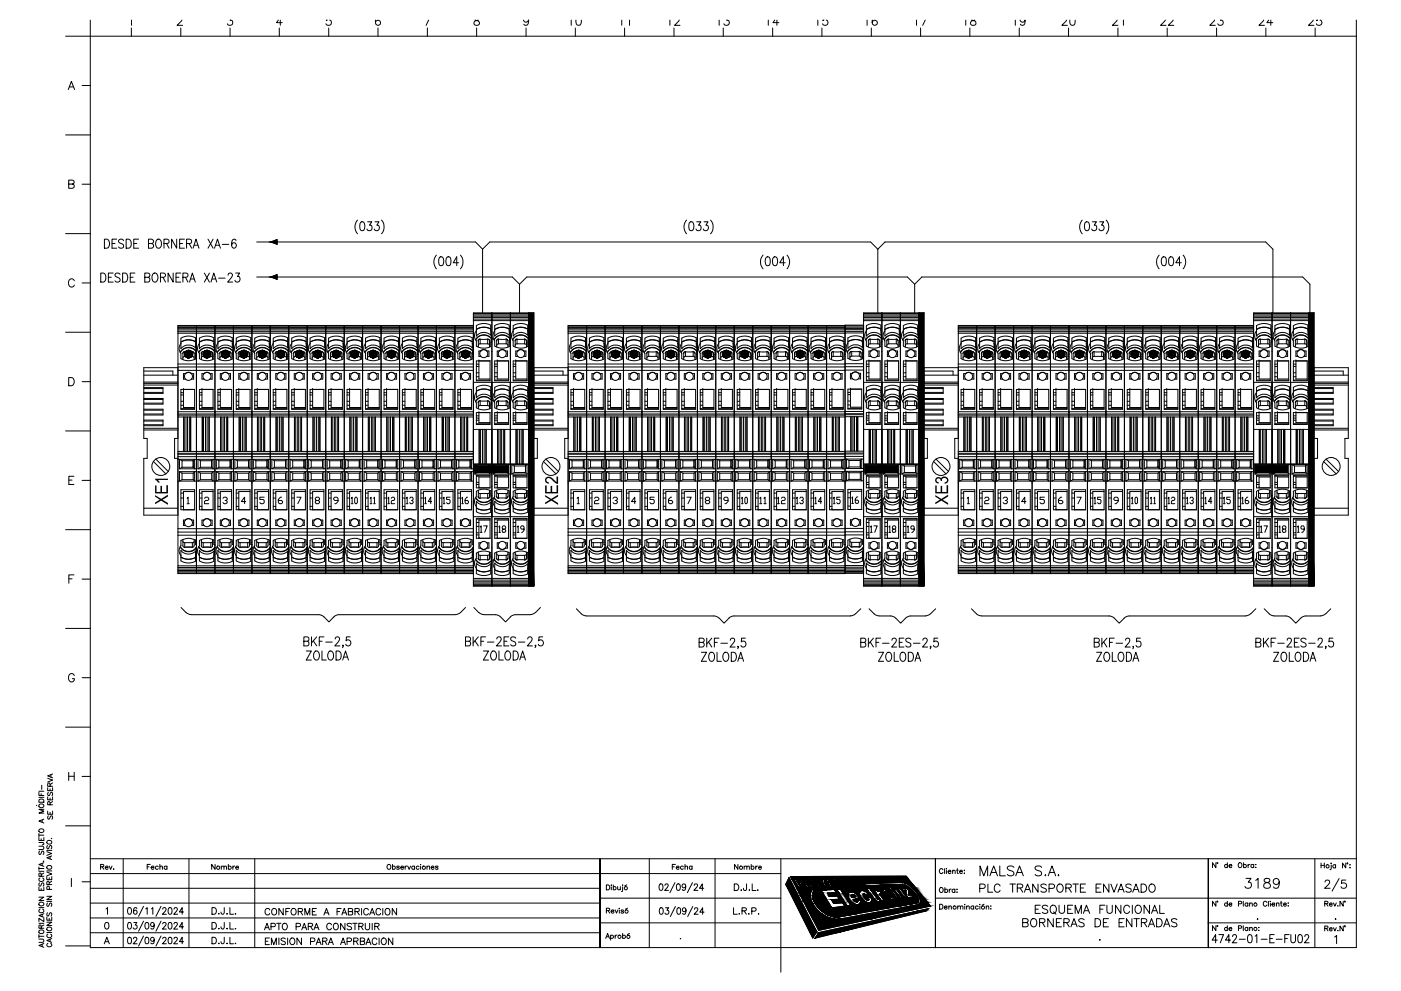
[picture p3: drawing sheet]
<svg xmlns="http://www.w3.org/2000/svg" width="420mm" height="297mm" viewBox="0 0 420 297" stroke-linecap="round" stroke-linejoin="round" font-family="sans-serif">
<g fill="none" stroke="#000" stroke-width=".3">
<path d="M27.1 6v4.9h-7.4M39.4 8.4v2.5M39.4 6v1.6M54.2 8.4v2.5M54.6 6l-1.5 1.6h1.7M69 8.4v2.5M69 6v.1a.82 .82 0 0 1 .6 1.3 .82 .82 0 0 1-1.4-.3M83.5 6l-.6 .8h1.8M83.8 8.4v2.5M84.1 6v1.6M97.9 6v.2l.3-.2M98.6 8.4v2.5"/>
<path d="M98.9 6a.87 .87 0 0 1 .2 1.5 .87 .87 0 0 1-1.4-.4M112.6 6v.8a.82 .82 0 0 0 .8 .8 .78 .78 0 0 0 .7-.8 .78 .78 0 0 0-.7-.8 .78 .78 0 0 0-.8 .8M113.4 8.4v2.5M128.2 8.4v2.5M128.6 6l-.8 1.6M142.5 6l.1 .1a.87 .87 0 0 1 1 .3 .87 .87 0 0 1-.1 1.1l-.8 .1-.4-.3a.95 .95 0 0 1 .1-1 .95 .95 0 0 1 1-.3M142.9 8.4v2.5M157 6l.1 .3a.75 .75 0 0 0 .8 .4 .75 .75 0 0 0 .6-.7 1.09 1.09 0 0 1-.9 1.6l-.5-.3M157.8 8.4v2.5M171.3 6v1.6M172.5 8.4v2.5M172.7 6v.2a1.06 1.06 0 0 0 .9 1.4 1.16 1.16 0 0 0 .7-1.6"/>
<path d="M186.5 6v1.6M187.3 8.4v2.5M188.8 6v1.6M200.9 6v1.6M202.1 8.4v2.5M203.7 6l-1.4 1.6h1.6M215.7 6v1.6M216.9 8.4v2.5M218 6l-.1 .1a.82 .82 0 0 1 .6 1.3 .82 .82 0 0 1-1.4-.3M230.4 6v1.6M231.7 8.4v2.5M232.4 6l-.6 .8h1.8"/>
<path d="M233 6v1.6M245.3 6v1.6M246.5 8.4v2.5M246.8 6v.2l.3-.2M247.8 6a.86 .86 0 0 1 .2 1.4 .86 .86 0 0 1-1.3-.3M260 6v1.6M261.3 8.4v2.5M261.6 6v.8a.82 .82 0 0 0 .8 .8 .78 .78 0 0 0 .7-.8 .78 .78 0 0 0-.8-.8 .78 .78 0 0 0-.7 .8M274.9 6v1.6M276.1 8.4v2.5M277.5 6l-.8 1.6M289.6 6v1.6"/>
<path d="M290.9 8.4v2.5M291.4 6l.1 .1a.87 .87 0 0 1 1 .3 .87 .87 0 0 1 0 1.1l-.9 .1-.5-.5a1.05 1.05 0 0 1 1.2-1.1M304.5 6v1.6M305.7 8.4v2.5M305.9 6l.1 .3a.75 .75 0 0 0 .8 .4 .75 .75 0 0 0 .6-.7 1.09 1.09 0 0 1-.9 1.6l-.5-.3M319.9 6l-1.4 1.6h1.6M320.4 8.4v2.5M320.8 6v.2a1.07 1.07 0 0 0 .7 1.4h.3a1.16 1.16 0 0 0 .6-1.6M335.1 6l-1.5 1.6h1.7M335.3 8.4v2.5M336.9 6v1.6M349.5 6l-1.4 1.6h1.6"/>
<path d="M350 8.4v2.5M351.8 6l-1.4 1.6h1.6M364.3 6l-1.5 1.6h1.7M364.9 8.4v2.5M366 6v.1a.82 .82 0 0 1 .6 1.3 .82 .82 0 0 1-1.4-.3M379 6l-1.4 1.6h1.6M379.6 8.4v2.5M380.5 6l-.6 .8h1.8M381.1 6v1.6M393.9 6l-1.5 1.6h1.7M394.4 8.4v2.5M394.9 6v.2l.3-.2"/>
<path d="M395.9 6a.85 .85 0 0 1 .3 1.4 .85 .85 0 0 1-1.4-.3M406.8 6v278h-379.7v-273.1h379.7M20.5 26.9l.9-2.5 1 2.5M20.8 26h1.2M24.6 25.6h2.5M19.7 40.4h7.4M20.6 55.2l1.4-.2 .3-.3-.2-.5-.4-.2h-1.1v2.4h1.1a.64 .64 0 0 0 .6-.6 .64 .64 0 0 0-.6-.6M24.6 55.2h2.5M19.7 70h7.4M31.3 71.7a1.43 1.43 0 0 1 1.5 1 1.43 1.43 0 0 1-.7 1.7h-.8zM33.6 73h.9M35 71.7h-1.4v2.7h1.4"/>
<path d="M37.1 72.1a.74 .74 0 0 0-1-.4 .74 .74 0 0 0-.4 .9l1.3 .8 .1 .6a.92 .92 0 0 1-1.6 0M37.8 71.7a1.43 1.43 0 0 1 1.5 1 1.43 1.43 0 0 1-.7 1.7h-.8zM40.1 73h.9M41.6 71.7h-1.5v2.7h1.5M44.5 73l1.3-.1 .2-.4-.1-.5-.4-.3h-1v2.7h1a.71 .71 0 0 0 .6-.7 .71 .71 0 0 0-.6-.7M47.1 71.9l.3-.2a1.46 1.46 0 0 1 1.1 1.1 1.46 1.46 0 0 1-.5 1.5 .88 .88 0 0 1-.9-.1 .88 .88 0 0 1-.4-.8v-.7zM49.2 73l1.3-.1 .2-.4-.1-.5-.4-.3h-1v2.7M49.9 73l.8 1.4M53 71.7v2.7l-1.5-2.7v2.7M53.9 73h.9M55.3 71.7h-1.4v2.7h1.4M56 73l1.3-.1 .2-.4-.1-.5-.5-.3h-.9v2.7"/>
<path d="M56.7 73l.8 1.4M57.9 74.4l.9-2.7 .9 2.7M58.2 73.5h1.1M62.4 71.7l1.5 2.7M63.9 71.7l-1.5 2.7M64.3 74.4l.9-2.7 .9 2.7M64.7 73.5h1.1M66.7 73.3h1.9M70.8 72.1l-.1-.2-.6-.2a1.53 1.53 0 0 0 .2 2.7 .76 .76 0 0 0 .7-.8 .76 .76 0 0 0-.7-.7 .76 .76 0 0 0-.8 .6M77 72.5h65.6l2.1 2.2M81.2 72.5l1.9-.7v1.4zM107.2 66a3.1 3.1 0 0 0 0 4.1"/>
<path d="M108.2 66.6l.5-.1a1.64 1.64 0 0 1 0 2.6h-.2a1.52 1.52 0 0 1-.5-2.1zM110.3 66.5h1.2l-.7 1a.82 .82 0 0 1 .7 1.3 .82 .82 0 0 1-1.4-.2M112.5 66.5h1.2l-.7 1a.81 .81 0 0 1 .7 1.2 .81 .81 0 0 1-1.4-.1M114.4 66a3.1 3.1 0 0 1 0 4.1M130.9 76.5a3.1 3.1 0 0 0 0 4.1M131.9 77.1l.5-.1a1.64 1.64 0 0 1 0 2.6h-.2a1.52 1.52 0 0 1-.6-2.1zM134.1 77.1l.5-.1a1.52 1.52 0 0 1 .6 2.1l-.3 .4-.5 .1a1.84 1.84 0 0 1-.3-2.5zM137.5 78.8h-1.6l1.1-1.8v2.6M138.1 76.5a3.1 3.1 0 0 1 0 4.1M144.7 74.7v19.1M144.7 74.7l2.2-2.2h114.2l2.2 2.2M205.9 66a3.1 3.1 0 0 0 0 4.1"/>
<path d="M206.9 66.6l.5-.1a1.64 1.64 0 0 1 0 2.6h-.2a1.52 1.52 0 0 1-.5-2.1zM208.9 66.5h1.3l-.7 1a.82 .82 0 0 1 .7 1.3 .82 .82 0 0 1-1.5-.2M211.1 66.5h1.2l-.6 1a.81 .81 0 0 1 .6 1.2 .81 .81 0 0 1-1.4-.1M213.1 66a3.1 3.1 0 0 1 0 4.1M228.8 76.5a3.1 3.1 0 0 0 0 4.1M229.8 77.1l.6-.1a1.52 1.52 0 0 1 .5 2.1l-.2 .4-.5 .1a1.84 1.84 0 0 1-.4-2.5zM232 77.1l.5-.1a1.64 1.64 0 0 1 0 2.6h-.2a1.89 1.89 0 0 1-.3-2.5zM235.5 78.8h-1.7l1.1-1.8v2.6M236 76.5a3.1 3.1 0 0 1 0 4.1M263.3 74.7v19.1M263.3 74.7l2.1-2.2h114.2l2.1 2.2v19.1M324.6 66a3.1 3.1 0 0 0 0 4.1"/>
<path d="M325.5 66.6l.6-.1a1.64 1.64 0 0 1 0 2.6h-.2a1.52 1.52 0 0 1-.6-2.1zM327.6 66.5h1.2l-.6 1a.82 .82 0 0 1 .6 1.3 .82 .82 0 0 1-1.4-.2M329.8 66.5h1.2l-.6 1a.81 .81 0 0 1 .6 1.2 .81 .81 0 0 1-1.4-.1M331.8 66a3.1 3.1 0 0 1 0 4.1M347.6 76.5a3.1 3.1 0 0 0 0 4.1M348.6 77.1l.6-.1a1.52 1.52 0 0 1 .5 2.1l-.2 .4-.6 .1a1.84 1.84 0 0 1-.3-2.5zM350.8 77.1l.6-.1a1.7 1.7 0 0 1 0 2.6h-.3a1.89 1.89 0 0 1-.3-2.5zM354.3 78.8h-1.7l1.1-1.8v2.6M354.8 76.5a3.1 3.1 0 0 1 0 4.1M19.7 99.6h7.4M22.3 84.2a.89 .89 0 0 0-1-.6 .89 .89 0 0 0-.7 .9 1.05 1.05 0 0 0 .2 1.2 1.05 1.05 0 0 0 1.2 .2l.3-.5M24.6 84.8h2.5"/>
<path d="M30.2 81.8a1.45 1.45 0 0 1 1.6 .9 1.45 1.45 0 0 1-.5 1.7l-1.1 .2zM32.5 83.1h.9M33.9 81.8h-1.4v2.8h1.4M36 82.2a.81 .81 0 0 0-.8-.4 .81 .81 0 0 0-.7 .7l.2 .4 1.2 .6 .1 .7a.92 .92 0 0 1-1.5 0M36.8 81.8a1.37 1.37 0 0 1 1.5 1.4 1.37 1.37 0 0 1-1.5 1.4zM39.1 83.1h.8M40.5 81.8h-1.4v2.8h1.4M43.4 83.1l1.3-.1 .2-.4-.2-.6-1.3-.2v2.8h1a.74 .74 0 0 0 .6-.8 .74 .74 0 0 0-.6-.7M46 82a1.18 1.18 0 0 1 1.3 .5 1.18 1.18 0 0 1-.1 1.4 .85 .85 0 0 1-1 .6 .85 .85 0 0 1-.6-1v-.6zM48.1 83.1l1.3-.1 .2-.4-.1-.5-.4-.3h-1v2.8M48.9 83.1l.7 1.5M51.9 81.8v2.8l-1.5-2.8v2.8"/>
<path d="M52.8 83.1h.9M53.4 99.9h88.6M53.4 98.9h88.6M53.4 99.4h88.6M53.4 97.8h88.6M53.4 98.1h88.6M53.4 98.5h88.6M54.2 81.8h-1.4v2.8h1.4M54.8 83.1l1.4-.1 .2-.4-.1-.5-.5-.3h-1v2.8M55.6 83.1l.8 1.5M56.8 84.6l.9-2.8 .9 2.8M57.1 83.6h1.1"/>
<path d="M58.9 97.6v74.3M61.3 81.8l1.5 2.8M62.8 81.8l-1.5 2.8M63.3 84.6l.8-2.8 .9 2.8M63.6 83.6h1.1M64.5 97.6v74.3M65.6 83.4h1.9M68.4 82.5l.4-.7h.4l.5 .6-.3 .8-1.1 1.4h1.5M70 97.6v74.3M70.7 81.8h1.2l-.7 1.1a.82 .82 0 0 1 .7 1.2 .82 .82 0 0 1-1.4-.1M75.6 97.6v74.3M77 83h76.7l2.1 2.2"/>
<path d="M81.1 97.6v74.3M81.2 83l1.9-.7v1.4zM86.6 97.6v74.3M92.1 97.6v74.3M97.7 97.6v74.3M103.2 97.6v74.3M108.7 97.6v74.3M114.3 97.6v74.3M119.8 97.6v74.3M125.4 97.6v74.3M130.9 97.6v74.3M136.4 97.6v74.3"/>
<path d="M142 97.6h-88.6v74.3h88.6M142 93.8h16.6v81.9h-16.6zM142 96.1h16.6M142 95.1h16.6M142 95.6h16.6M142 94h16.6M142 94.4h16.6M142 94.8h16.6M142.9 99.2l-.6 1.2 .1 1 .5 .8v1.5a4.4 4.4 0 0 0 4.3 .2l.1-1.4M142.9 97.6a4.4 4.4 0 0 1 4.3-.1v3a2.89 2.89 0 0 0-4.3 .2zM147.2 99.1l.3 2.5M147.2 98.6a4.1 4.1 0 0 0-4.3 .1 4.2 4.2 0 0 1 4.3 0"/>
<path d="M147.5 93.8v81.9M148.4 99.2l-.5 1.2v1l.5 .8v1.5a4.4 4.4 0 0 0 4.3 .2l.2-1.4M148.4 97.6a4.4 4.4 0 0 1 4.3-.1v3a2.94 2.94 0 0 0-4.3 .2zM152.7 99.1l.4 2.5M152.7 98.6a4.2 4.2 0 0 0-4.3 .1 4.3 4.3 0 0 1 4.3 0M153.1 93.8v81.9M153.9 99.2l-.5 1.2 .1 1 .4 .8v1.5a4.4 4.4 0 0 0 4.4 .2v-1.4h.3M153.9 97.6a4.4 4.4 0 0 1 4.4-.1v3a2.94 2.94 0 0 0-4.4 .2zM155.8 85.2l2.2-2.2h114.1l2.2 2.2M155.8 85.2v8.6M158.3 99.1l.3 2.5M158.3 98.6a4.2 4.2 0 0 0-4.4 .1 4.3 4.3 0 0 1 4.4 0"/>
<path d="M158.6 93.8h1.5v81.9h-1.5zM170.4 99.9h83M170.4 98.9h83M170.4 99.4h83M170.4 97.8h83M170.4 98.1h83M170.4 98.5h83M175.9 97.6v74.3M181.5 97.6v74.3M187 97.6v74.3M192.5 97.6v74.3M198.1 97.6v74.3"/>
<path d="M203.6 97.6v74.3M209.2 97.6v74.3M214.7 97.6v74.3M220.2 97.6v74.3M225.7 97.6v74.3M231.3 97.6v74.3M236.8 97.6v74.3M242.3 97.6v74.3M247.9 97.6v74.3M253.4 99.8h5.6M253.4 98.8h5.6M253.4 99.3h5.6"/>
<path d="M253.4 97.7h5.6M253.4 98.1h5.6M253.4 98.4h5.6M259 97.5h-5.6v74.4h-83v-74.3h83M259 96.1h16.6M259 95.1h16.6M259 95.6h16.6M259 94h16.6M259 94.4h16.6M259 94.8h16.6M259 93.8h16.6v81.9h-16.6zM259.8 99.2l-.5 1.2 .1 1 .4 .8v1.5a4.4 4.4 0 0 0 4.4 .2v-1.4h.3"/>
<path d="M259.8 97.6a4.4 4.4 0 0 1 4.4-.1v3a2.94 2.94 0 0 0-4.4 .2zM264.2 99.1l.3 2.5M264.2 98.6a4.2 4.2 0 0 0-4.4 .1 4.3 4.3 0 0 1 4.4 0M264.5 93.8v81.9M265.4 99.2l-.6 1.2 .2 1 .4 .8v1.5a4.4 4.4 0 0 0 4.3 .2v-1.4h.3M265.4 97.6a4.4 4.4 0 0 1 4.3-.1v3a2.89 2.89 0 0 0-4.3 .2zM269.7 98.6a4.1 4.1 0 0 0-4.3 .1 4.2 4.2 0 0 1 4.3 0M269.7 99.1l.2 .4M269.9 99.5l.1 2.1M270 93.8v81.9M270.9 99.2l-.5 1.2 .1 1 .4 .8v1.5a4.4 4.4 0 0 0 4.3 .2v-1.4h.4M270.9 97.6a4.4 4.4 0 0 1 4.3-.1v3a2.89 2.89 0 0 0-4.3 .2z"/>
<path d="M274.3 85.2v8.6M274.3 85.2l2.2-2.2h114.2l2.1 2.2v8.6M275.2 99.1l.4 2.5M275.2 98.6a4.1 4.1 0 0 0-4.3 .1 4.2 4.2 0 0 1 4.3 0M275.6 93.8h1.5v81.9h-1.5zM287.4 99.9h88.5M287.4 98.9h88.5M287.4 99.4h88.5M287.4 97.8h88.5M287.4 98.1h88.5M287.4 98.5h88.5M292.9 97.6v74.3"/>
<path d="M298.4 97.6v74.3M304 97.6v74.3M309.5 97.6v74.3M315 97.6v74.3M320.6 97.6v74.3M326.1 97.6v74.3M331.7 97.6v74.3M337.2 97.6v74.3M342.7 97.6v74.3M348.3 97.6v74.3M353.8 97.6v74.3M359.4 97.6v74.3"/>
<path d="M364.9 97.6v74.3M370.4 97.6v74.3M375.9 97.6h-88.5v74.3h88.5M375.9 96.1h16.6M375.9 95.1h16.6M375.9 95.6h16.6M375.9 94h16.6M375.9 94.4h16.6M375.9 94.8h16.6M375.9 93.8h16.6v81.9h-16.6zM376.8 99.2l-.5 1.2 .1 1 .4 .8v1.5a4.4 4.4 0 0 0 4.4 .2v-1.4h.3M376.8 97.6a4.4 4.4 0 0 1 4.4-.1v3a2.89 2.89 0 0 0-4.4 .2z"/>
<path d="M381.1 99.1l.4 2.5M381.2 98.6a4.1 4.1 0 0 0-4.4 .1 4.2 4.2 0 0 1 4.4 0M381.5 93.8v81.9M382.3 99.2l-.5 1.2 .1 1 .4 .8v1.5a4.4 4.4 0 0 0 4.4 .2v-1.4h.3M382.3 97.6a4.4 4.4 0 0 1 4.4-.1v3a2.94 2.94 0 0 0-4.4 .2zM386.7 99.1l.3 2.5M386.7 98.6a4.2 4.2 0 0 0-4.4 .1 4.3 4.3 0 0 1 4.4 0M387 93.8v81.9M387.9 99.2l-.5 1.2 .1 1 .4 .8v1.5a4.4 4.4 0 0 0 4.3 .2v-1.4h.3M387.9 97.6a4.4 4.4 0 0 1 4.3-.1v3a2.94 2.94 0 0 0-4.3 .2zM392.2 99.1l.3 2.5M392.2 98.6a4.2 4.2 0 0 0-4.3 .1 4.3 4.3 0 0 1 4.3 0"/>
<path d="M392.5 93.8h1.6v81.9h-1.6zM20.6 113.2h.8a1.3 1.3 0 0 1 .9 1.2 1.3 1.3 0 0 1-.9 1.2h-.8zM24.6 114.4h2.5M43.1 116.2h5.8v1.7h-5.8M43.1 119.4h5.8v1.7h-5.8M43.1 114.5h10.3M43.1 114.9h10.3M43.1 115.4h10.3M43.1 112.5h10.3M43.1 111.2h8.7v1.3M43.1 116.5h5.8M43.1 117.6h5.8"/>
<path d="M43.1 119.7h5.8M53.4 110.2h-10.3v21.2h1v6h-1v17h10.3M53.4 110h88.6M53.4 111h88.6M53.4 109.1h88.6M54.3 102.9l-.6 1.3 .1 .9 .5 .8v1.6a4.4 4.4 0 0 0 4.3 .1v-1.3h.3M54.3 101.4a4.4 4.4 0 0 1 4.3-.2v3a3 3 0 0 0-4.3 .3zM54.3 116.7h4.1v6h-4.1zM54.3 118.4h.7M54.3 117.7h.7M55 116.7h.1M55 116.7v5.4h3.4"/>
<path d="M55.4 105.4h2.3M55.4 105.4l-.5 .3-.1 2.1M55.4 106.8l-.6 .5M55.4 106.8h2.3M55.4 105.4v1.4M55.6 112l-.3 .6 .3 1M55.6 112a1.21 1.21 0 0 1 1.8-.1 1.21 1.21 0 0 1 0 1.8 1.21 1.21 0 0 1-1.8-.1M55.7 112h-.7v1.6h.7M57.4 112h.7v1.6h-.7M57.7 105.4l.3 .2 .2 .3M57.7 106.8l.5 .5M57.7 105.4v1.4"/>
<path d="M58.2 105.9v1.9M58.6 102.8l.3 2.5M58.6 102.4a4.2 4.2 0 0 0-4.3 .1M58.7 106l.1 .3M58.8 105.4l-.1 .6M58.9 105.3h.1M58.9 105.3a2.91 2.91 0 0 0-4.9 .3M58.9 105.4a2.88 2.88 0 0 0-4.8 .3M59.8 102.9l-.5 1.3v.9l.5 .8v1.6a4.4 4.4 0 0 0 4.3 .1v-1.3h.4M59.8 101.4a4.4 4.4 0 0 1 4.3-.2v3a2.98 2.98 0 0 0-4.3 .3zM59.8 116.7h4.1v6h-4.1zM59.8 118.4h.8"/>
<path d="M59.8 117.7h.8M60.4 105.9v1.9M60.6 116.7h.1M60.6 116.7v5.4h3.3M60.9 105.4l-.4 .2-.1 .3M60.9 106.8l-.5 .5M60.9 106.8h2.3M61.2 112l-.3 .6 .3 1M61.2 112a1.21 1.21 0 0 1 1.7-.1 1.21 1.21 0 0 1 0 1.8 1.21 1.21 0 0 1-1.7-.1M61.2 112h-.6v1.6h.6M62.9 112h.7v1.6h-.7M63.2 105.4l.5 .3v2.1"/>
<path d="M63.2 105.4h-2.3v1.4M63.2 106.8l.4 .1 .1 .4M63.2 105.4v1.4M64.1 102.8l.4 2.5M64.1 102.4a4.1 4.1 0 0 0-4.3 .1M64.4 105.4l-.2 .4 .1 .5M64.5 105.3h.1M64.5 105.3a2.91 2.91 0 0 0-5 .3M64.5 105.4a2.92 2.92 0 0 0-4.9 .3M65.3 102.9l-.5 1.3 .1 .9 .4 .8v1.6a4.4 4.4 0 0 0 4.4 .1v-1.3h.3M65.3 101.4a4.4 4.4 0 0 1 4.4-.2v3a2.98 2.98 0 0 0-4.4 .3zM65.3 116.7h4.2v6h-4.2z"/>
<path d="M65.3 118.4h.8M65.3 117.7h.8M65.9 105.9v1.9M66.1 116.7h.1M66.1 116.7v5.4h3.4M66.4 105.4h2.3M66.4 105.4l-.3 .2-.2 .3M66.4 106.8l-.3 .1-.2 .4M66.4 106.8h2.3M66.4 105.4v1.4M66.7 112h-.6v1.6h.6M68.5 112a1.21 1.21 0 0 0-1.8-.1 1.21 1.21 0 0 0 0 1.8 1.21 1.21 0 0 0 1.8-.1"/>
<path d="M68.5 112l.3 .6-.3 1M68.5 112h.6v1.6h-.6M68.7 106.8v-1.4l.5 .3 .1 2.1M68.7 106.8l.6 .5M69.7 102.8l.3 2.5M69.7 102.4a4.1 4.1 0 0 0-4.4 .1M69.9 105.4l-.2 .4 .1 .5M70 105.3h.1M70 105.3a2.91 2.91 0 0 0-4.9 .3M70 105.4a2.92 2.92 0 0 0-4.9 .3M70.9 102.9l-.6 1.3 .1 .9 .5 .8v1.6a4.4 4.4 0 0 0 4.3 .1v-1.3h.4M70.9 101.4a4.4 4.4 0 0 1 4.3-.2v3a3 3 0 0 0-4.3 .3z"/>
<path d="M70.9 116.7h4.1v6h-4.1zM70.9 118.4h.7M70.9 117.7h.7M71.6 116.7h.1M71.6 116.7v5.4h3.4M72 105.4l2.6 .2 .2 2.2M72 105.4l-.5 .3-.1 2.1M72 106.8l-.6 .5M72 106.8h2.3M72 105.4v1.4M72.3 112h-.7v1.6h.7M74 112a1.21 1.21 0 0 0-1.7-.1 1.21 1.21 0 0 0 0 1.8 1.21 1.21 0 0 0 1.7-.1"/>
<path d="M74 112l.3 .6-.3 1M74 112h.7v1.6h-.7M74.3 106.8l.5 .5M74.3 105.4v1.4M75.2 102.8l.4 2.5M75.2 102.4a4.2 4.2 0 0 0-4.3 .1M75.4 105.4l-.2 .4 .2 .5M75.4 105.4a2.8 2.8 0 0 0-4.7 .3M75.4 105.4h.2M75.6 105.3h.1M75.6 105.3a2.91 2.91 0 0 0-5 .3M76.4 102.9l-.5 1.3 .1 .9 .4 .8v1.6a4.4 4.4 0 0 0 4.4 .1v-1.3h.3"/>
<path d="M76.4 101.4a4.4 4.4 0 0 1 4.4-.2v3a3 3 0 0 0-4.4 .3zM76.4 116.7h4.1v6h-4.1zM76.4 118.4h.8M76.4 117.7h.8M77.2 116.7h.1M77.2 116.7v5.4h3.3M77.5 105.4h2.5l.3 .5M77.5 105.4l-.5 .3v2.1M77.5 106.8l-.5 .5M77.5 106.8h2.3M77.5 105.4v1.4M77.8 112h-.6v1.6h.6"/>
<path d="M79.5 112a1.21 1.21 0 0 0-1.7-.1 1.21 1.21 0 0 0 0 1.8 1.21 1.21 0 0 0 1.7-.1M79.5 112l.4 .6-.4 1M79.6 112h.6v1.6h-.6M79.8 106.8l.6 .5M79.8 105.4v1.4M80.4 105.9v1.9M80.8 102.8l.3 2.5M80.8 102.4a4.2 4.2 0 0 0-4.4 .1M80.9 105.4l-.1 .4 .1 .5M81 105.4a2.8 2.8 0 0 0-4.8 .3M81 105.4h.1M81.1 105.3h.1"/>
<path d="M81.1 105.3a2.91 2.91 0 0 0-5 .3M81.9 102.9l-.5 1.3 .1 .9 .4 .8v1.6a4.4 4.4 0 0 0 4.4 .1v-1.3h.3M81.9 101.4a4.4 4.4 0 0 1 4.4-.2v3a2.98 2.98 0 0 0-4.4 .3zM81.9 116.7h4.1v6h-4.1zM81.9 118.4h.8M81.9 117.7h.8M82.7 116.7h.1M82.7 116.7v5.4h3.3M83.1 105.4h2.4l.4 .5M83.1 105.4l-.5 .3-.1 2.1M83.1 106.8l-.6 .5M83.1 106.8h2.3"/>
<path d="M83.1 105.4v1.4M83.3 112h-.6v1.6h.6M85.1 112h.7v1.6h-.7M85.1 112a1.21 1.21 0 0 0-1.7-.1 1.21 1.21 0 0 0 0 1.8 1.21 1.21 0 0 0 1.7-.1M85.1 112l.3 .6-.3 1M85.4 106.8l.5 .5M85.4 105.4v1.4M85.9 105.9v1.9M86.3 102.4a4.1 4.1 0 0 0-4.4 .1M86.3 102.8l.3 2.5M86.5 105.4l-.2 .4 .2 .5M86.5 105.4a2.8 2.8 0 0 0-4.7 .3"/>
<path d="M86.5 105.4h.1M86.6 105.3h.1M86.6 105.3a2.91 2.91 0 0 0-4.9 .3M87.5 102.9l-.6 1.3 .1 .9 .5 .8v1.6a4.4 4.4 0 0 0 4.3 .1v-1.3h.3M87.5 101.4a4.4 4.4 0 0 1 4.3-.2v3a2.98 2.98 0 0 0-4.3 .3zM87.5 116.7h4.1v6h-4.1zM87.5 118.4h.8M87.5 117.7h.8M88.1 105.9v1.9M88.3 116.7h.1M88.3 116.7v5.4h3.3M88.6 105.4l-.4 .2-.2 .3"/>
<path d="M88.6 106.8l-.5 .5M88.6 106.8h2.3M88.9 112h-.6v1.6h.6M90.6 112h.7v1.6h-.7M90.6 112a1.21 1.21 0 0 0-1.7-.1 1.21 1.21 0 0 0 0 1.8 1.21 1.21 0 0 0 1.7-.1M90.6 112l.3 .6-.3 1M90.9 106.8l.4 .1 .1 .4M90.9 105.4v1.4M90.9 105.4l.5 .3v2.1M90.9 105.4h-2.3v1.4M91.8 102.8l.3 2.5M91.8 102.4a4.1 4.1 0 0 0-4.3 .1"/>
<path d="M92 105.4l-.2 .4 .2 .5M92.1 105.4a2.84 2.84 0 0 0-4.8 .3M92.1 105.4h.1M92.1 105.3h.1M92.1 105.3a2.91 2.91 0 0 0-4.9 .3M93 102.9l-.5 1.3 .1 .9 .4 .8v1.6a4.4 4.4 0 0 0 4.4 .1v-1.3h.3M93 101.4a4.4 4.4 0 0 1 4.4-.2v3a3 3 0 0 0-4.4 .3zM93 116.7h4.1v6h-4.1zM93 118.4h.8M93 117.7h.8M93.6 105.9v1.9M93.8 116.7h.1"/>
<path d="M93.8 116.7v5.4h3.3M94.1 106.8l-.3 .1-.2 .4M94.1 106.8h2.3M94.1 105.4v1.4M94.4 112h-.6v1.6h.6M96.2 112h.6v1.6h-.6M96.4 105.4h-2.5l-.3 .5M96.4 106.8l.6 .5M96.4 105.4v1.4M96.4 105.4l.5 .3 .1 2.1M97.3 102.8l.4 2.5M97.4 102.4a4.2 4.2 0 0 0-4.4 .1"/>
<path d="M97.6 105.4l-.2 .4 .1 .5M97.6 105.4a2.84 2.84 0 0 0-4.8 .3M97.6 105.4h.1M97.7 105.3h.1M97.7 105.3a2.91 2.91 0 0 0-4.9 .3M98.5 102.9l-.5 1.3 .1 .9 .4 .8v1.6a4.4 4.4 0 0 0 4.4 .1v-1.3h.3M98.5 101.4a4.4 4.4 0 0 1 4.4-.2v3a3 3 0 0 0-4.4 .3zM98.5 116.7h4.2v6h-4.2zM98.5 118.4h.8M98.5 117.7h.8M99.3 116.7h.1M99.3 116.7v5.4h3.4"/>
<path d="M99.7 106.8l-.6 .5M99.7 106.8h2.3M99.7 105.4v1.4M99.9 112l-.3 .6 .3 1M99.9 112a1.21 1.21 0 0 1 1.7-.1 1.21 1.21 0 0 1 0 1.8 1.21 1.21 0 0 1-1.7-.1M99.9 112h-.6v1.6h.6M101.7 112h.6v1.6h-.6M101.9 105.4l.5 .3 .1 2.1M101.9 105.4l-2.6 .2-.2 2.2M102 106.8l.5 .5M102 105.4v1.4M102.9 102.8l.3 2.5"/>
<path d="M102.9 102.4a4.2 4.2 0 0 0-4.4 .1M103 106l.1 .3M103.1 105.4l-.2 .6M103.1 105.4a2.8 2.8 0 0 0-4.7 .3M103.1 105.4h.1M103.2 105.3h.1M103.2 105.3a2.95 2.95 0 0 0-4.9 .3M104.1 102.9l-.5 1.3 .1 .9 .4 .8v1.6a4.4 4.4 0 0 0 4.3 .1v-1.3h.3M104.1 101.4a4.4 4.4 0 0 1 4.3-.2v3a3 3 0 0 0-4.3 .3zM104.1 116.7h4.1v6h-4.1zM104.1 118.4h.7M104.1 117.7h.7"/>
<path d="M104.8 116.7h.1M104.8 116.7v5.4h3.4M105.2 105.4h2.3M105.2 105.4l-.5 .3v2.1M105.2 106.8l-.5 .5M105.2 106.8h2.3M105.2 105.4v1.4M105.5 112l-.3 .6 .3 1M105.5 112a1.21 1.21 0 0 1 1.7-.1 1.21 1.21 0 0 1 0 1.8 1.21 1.21 0 0 1-1.7-.1M105.5 112h-.7v1.6h.7M107.3 112h.6v1.6h-.6M107.5 105.4l.5 .3 .1 2.1"/>
<path d="M107.5 106.8l.6 .5M107.5 105.4v1.4M108.4 102.8l.2 .4M108.4 102.4a4.2 4.2 0 0 0-4.3 .1M108.5 106l.1 .3M108.6 103.3l.1 2M108.6 105.4l-.1 .6M108.7 105.4a2.8 2.8 0 0 0-4.8 .3M108.7 105.4h.1M108.7 105.3h.1M108.7 105.3a2.91 2.91 0 0 0-4.9 .3M109.6 102.9l-.5 1.3 .1 .9 .4 .8v1.6a4.4 4.4 0 0 0 4.3 .1v-1.3h.4"/>
<path d="M109.6 101.4a4.4 4.4 0 0 1 4.3-.2v3a2.98 2.98 0 0 0-4.3 .3zM109.6 116.7h4.1v6h-4.1zM109.6 118.4h.8M109.6 117.7h.8M110.4 116.7h.1M110.4 116.7v5.4h3.3M110.7 105.4l-.5 .3v2.1M110.8 105.4h2.2M110.8 106.8l-.6 .5M110.8 106.8h2.3M110.8 105.4v1.4M111 112l-.3 .6 .3 1"/>
<path d="M111 113.6a1.21 1.21 0 0 0 1.8 0M111 112h-.6v1.6h.6M112.8 112h.6v1.6h-.6M112.8 112a1.21 1.21 0 0 0-1.8 0M112.8 112l.3 .6-.3 1M113 105.4l.5 .3 .1 2.1M113.1 106.8l.3 .1 .2 .4M113.1 105.4v1.4M113.9 102.4a4.1 4.1 0 0 0-4.3 .1M114 102.8l.3 2.5M114.1 106l.1 .3M114.2 105.4l-.2 .6"/>
<path d="M114.2 105.4a2.8 2.8 0 0 0-4.7 .3M114.2 105.4h.1M114.3 105.3h.1M114.3 105.3a2.91 2.91 0 0 0-4.9 .3M115.2 102.9l-.6 1.3 .1 .9 .5 .8v1.6a4.4 4.4 0 0 0 4.3 .1v-1.3h.3M115.2 101.4a4.4 4.4 0 0 1 4.3-.2v3a2.98 2.98 0 0 0-4.3 .3zM115.2 116.7h4.1v6h-4.1zM115.2 118.4h.7M115.2 117.7h.7M115.9 116.7h.1M115.9 116.7v5.4h3.4M116.3 105.4h2.2"/>
<path d="M116.3 105.4l-.5 .3v2.1M116.3 106.8l-.3 .1-.2 .4M116.3 106.8h2.3M116.3 105.4v1.4M116.6 112h-.7v1.6h.7M118.3 112a1.21 1.21 0 0 0-1.7-.1 1.21 1.21 0 0 0 0 1.8 1.21 1.21 0 0 0 1.7-.1M118.3 112l.3 .6-.3 1M118.3 112h.6v1.6h-.6M118.6 106.8l.3 .1 .2 .4M118.6 105.4v1.4M118.6 105.4l.5 .3v2.1M119.5 102.8l.3 2.5"/>
<path d="M119.5 102.4a4.1 4.1 0 0 0-4.3 .1M119.7 105.4l-.2 .4 .2 .5M119.7 105.4a2.84 2.84 0 0 0-4.7 .3M119.7 105.4h.1M119.8 105.3h.1M119.8 105.3a2.91 2.91 0 0 0-4.9 .3M120.7 102.9l-.5 1.3 .1 .9 .4 .8v1.6a4.4 4.4 0 0 0 4.3 .1v-1.3h.4M120.7 101.4a4.4 4.4 0 0 1 4.3-.2v3a3 3 0 0 0-4.3 .3zM120.7 116.7h4.1v6h-4.1zM120.7 118.4h.7M120.7 117.7h.7M121.3 105.9v1.9"/>
<path d="M121.4 116.7h.1M121.4 116.7v5.4h3.4M121.8 105.4h2.3M121.8 105.4l-.4 .2-.1 .3M121.8 106.8l-.4 .1-.1 .4M121.8 106.8h2.3M121.8 105.4v1.4M122.1 112h-.7v1.6h.7M123.8 112a1.21 1.21 0 0 0-1.7-.1 1.21 1.21 0 0 0 0 1.8 1.21 1.21 0 0 0 1.7-.1M123.8 112l.3 .6-.3 1M123.9 112h.6v1.6h-.6M124.1 106.8l.6 .5"/>
<path d="M124.1 105.4v1.4M124.1 105.4l.5 .3 .1 2.1M125 102.8l.4 2.5M125 102.4a4.2 4.2 0 0 0-4.3 .1M125.3 105.4l-.2 .4 .1 .5M125.3 105.4a2.84 2.84 0 0 0-4.8 .3M125.3 105.4h.1M125.4 105.3h.1M125.4 105.3a2.91 2.91 0 0 0-4.9 .3M126.2 102.9l-.5 1.3 .1 .9 .4 .8v1.6a4.4 4.4 0 0 0 4.4 .1v-1.3h.3M126.2 101.4a4.4 4.4 0 0 1 4.4-.2v3a3 3 0 0 0-4.4 .3zM126.2 116.7h4.2v6h-4.2z"/>
<path d="M126.2 118.4h.8M126.2 117.7h.8M127 116.7h.1M127 116.7v5.4h3.4M127.3 105.4h2.3M127.4 105.4l-.5 .3-.1 2.1M127.4 106.8l-.6 .5M127.4 106.8h2.3M127.4 105.4v1.4M127.6 112l-.3 .6 .3 1M127.6 113.6a1.21 1.21 0 0 0 1.8 0M127.6 112h-.6v1.6h.6"/>
<path d="M129.4 112a1.21 1.21 0 0 0-1.8 0M129.4 112l.3 .6-.3 1M129.4 112h.6v1.6h-.6M129.6 105.4l.4 .2 .2 .3M129.7 106.8l.5 .5M129.7 105.4v1.4M130.2 105.9v1.9M130.6 102.8l.3 2.5M130.6 102.4a4.2 4.2 0 0 0-4.4 .1M130.7 106l.1 .3M130.8 105.4l-.2 .6M130.9 105.3h.1"/>
<path d="M130.9 105.3a2.91 2.91 0 0 0-4.9 .3M130.9 105.4a2.88 2.88 0 0 0-4.8 .3M131.8 102.9l-.6 1.3 .1 .9 .5 .8v1.6a4.4 4.4 0 0 0 4.3 .1v-1.3h.3M131.8 101.4a4.4 4.4 0 0 1 4.3-.2v3a3 3 0 0 0-4.3 .3zM131.8 116.7h4.1v6h-4.1zM131.8 118.4h.7M131.8 117.7h.7M132.5 116.7h.1M132.5 116.7v5.4h3.4M132.9 105.4h2.3M132.9 105.4l-.5 .3v2.1M132.9 106.8l-.5 .5"/>
<path d="M132.9 106.8h2.3M132.9 105.4v1.4M133.2 112l-.4 .6 .4 1M133.2 112a1.21 1.21 0 0 1 1.7-.1 1.21 1.21 0 0 1 0 1.8 1.21 1.21 0 0 1-1.7-.1M133.2 112h-.7v1.6h.7M134.9 112h.7v1.6h-.7M135.2 105.4l.4 .2 .1 .3M135.2 106.8l.5 .5M135.2 105.4v1.4M135.7 105.9v1.9M136.1 102.8l.2 .4M136.1 102.4a4.2 4.2 0 0 0-4.3 .1"/>
<path d="M136.2 106l.1 .3M136.3 103.3l.1 2M136.3 105.4l-.1 .6M136.4 105.3h.1M136.4 105.3a2.91 2.91 0 0 0-4.9 .3M136.4 105.4a2.88 2.88 0 0 0-4.8 .3M137.3 102.9l-.5 1.3v.9l.5 .8v1.6a4.4 4.4 0 0 0 4.3 .1v-1.3h.4M137.3 101.4a4.4 4.4 0 0 1 4.3-.2v3a2.98 2.98 0 0 0-4.3 .3zM137.3 116.7h4.1v6h-4.1zM137.3 118.4h.8M137.3 117.7h.8M138.1 116.7h.1"/>
<path d="M138.1 116.7v5.4h3.3M138.5 106.8l-.6 .5M138.5 106.8h2.2M138.5 105.4v1.4M138.7 112l-.3 .6 .3 1M138.7 113.6a1.21 1.21 0 0 0 1.8 0M138.7 112h-.6v1.6h.6M140.4 112h.7v1.6h-.7M140.5 112a1.21 1.21 0 0 0-1.8 0M140.5 112l.3 .6-.3 1M140.7 105.4l.5 .3 .1 2.1M140.7 105.4l-2.7 .2-.1 2.2"/>
<path d="M140.7 106.8l.4 .1 .2 .4M140.7 105.4v1.4M141.6 102.8l.4 2.5M141.6 102.4a4.1 4.1 0 0 0-4.3 .1M141.9 105.4l-.2 .4 .1 .5M141.9 105.4a2.8 2.8 0 0 0-4.8 .3M141.9 105.4h.1M142 105.3h.1M142 105.3a2.91 2.91 0 0 0-4.9 .3M142 114.6h16.6M142.9 117.7l-.6 1.2 .1 1 .5 .8v1.5a4.4 4.4 0 0 0 4.3 .2v-1.4h.3M142.9 116.1a4.4 4.4 0 0 1 4.3-.1v3a2.93 2.93 0 0 0-4.3 .2z"/>
<path d="M142.9 108.2h4.1v5.9h-4.1zM142.9 109.8h.7M142.9 109.1h.7M142.9 112.9h.7M142.9 111.7h.7M142.9 113.9h4.1M143.6 108.2h.1M143.6 108.2v5.4h3.4M144 103.1l-.4 .1-.1 .3M144 103.1h2.2M144 101.7v1.4M144.3 105.2h-.7v1.6h.7"/>
<path d="M146 105.2a1.21 1.21 0 0 0-1.8-.1 1.21 1.21 0 0 0 0 1.8 1.21 1.21 0 0 0 1.8-.1M146 105.2l.3 .6-.3 1M146 105.2h.6v1.6h-.6M146.2 101.7l-2.6 .1-.1 2.2M146.2 103.1l.1-1.4 .5 .3v2M146.2 103.1l.6 .4M147.2 117.6l.1 .4M147.2 117.1a4.1 4.1 0 0 0-4.3 .1 4.5 4.5 0 0 1 4.3 0M147.3 102.2v.3M147.3 102.5h.2M147.3 118l.2 2.1M147.4 101.6l-.1 .6"/>
<path d="M147.5 101.6h.1M147.5 101.6a2.91 2.91 0 0 0-4.9 .2M147.5 101.7a2.92 2.92 0 0 0-4.9 .2M148.4 117.7l-.5 1.2v1l.5 .8v1.5a4.4 4.4 0 0 0 4.3 .2v-1.4h.4M148.4 116.1a4.4 4.4 0 0 1 4.3-.1v3a2.98 2.98 0 0 0-4.3 .2zM148.4 109.8h.7M148.4 109.1h.7M148.4 108.2h4.1v5.9h-4.1zM148.4 112.9h.7M148.4 111.7h.7M148.4 113.9h4.1M149.1 108.2h.1"/>
<path d="M149.1 108.2v5.4h3.4M149.5 101.7h2.5l.3 .5M149.5 101.7l-.5 .3v2M149.5 103.1l-.5 .4M149.5 103.1h2.3M149.5 101.7v1.4M149.8 105.2h-.7v1.6h.7M151.5 105.2a1.21 1.21 0 0 0-1.7-.1 1.21 1.21 0 0 0 0 1.8 1.21 1.21 0 0 0 1.7-.1M151.5 105.2l.3 .6-.3 1M151.5 105.2h.7v1.6h-.7M151.8 103.1l.5 .4M151.8 101.7v1.4"/>
<path d="M152.3 102.2v1.8M152.7 117.6l.2 .4M152.7 117.1a4.2 4.2 0 0 0-4.3 .1 4.6 4.6 0 0 1 4.3 0M152.8 102.2l.1 .3M152.9 102.5h.2M152.9 118l.2 2.1M153 101.6l-.2 .6M153.1 101.6h.1M153.1 101.6a2.91 2.91 0 0 0-4.9 .2M153.1 101.7a2.92 2.92 0 0 0-4.9 .2M153.9 117.7l-.5 1.2 .1 1 .4 .8v1.5a4.4 4.4 0 0 0 4.4 .2v-1.4h.3M153.9 116.1a4.4 4.4 0 0 1 4.4-.1v3a2.98 2.98 0 0 0-4.4 .2z"/>
<path d="M153.9 109.8h.8M153.9 109.1h.8M153.9 108.2h4.2v5.9h-4.2zM153.9 112.9h.8M153.9 111.7h.8M153.9 113.9h4.2M154.7 108.2h.1M154.7 108.2v5.4h3.4M155 101.7h2.5l.3 .5M155 101.7l-.5 .3v2M155.1 103.1l-.6 .4M155.1 103.1h2.2"/>
<path d="M155.1 101.7v1.4M155.3 105.2l-.3 .6 .3 1M155.3 106.8a1.21 1.21 0 0 0 1.8 0M155.3 105.2h-.6v1.6h.6M157.1 105.2a1.21 1.21 0 0 0-1.8 0M157.1 105.2l.3 .6-.3 1M157.1 105.2h.6v1.6h-.6M157.3 103.1l.6 .4M157.3 101.7v1.4M157.9 102.2v1.8M158.3 117.6l.1 .4M158.3 117.1a4.2 4.2 0 0 0-4.4 .1 4.6 4.6 0 0 1 4.4 0"/>
<path d="M158.4 102.2v.3M158.4 118l.2 2.1M158.5 101.6l-.2 .6M158.6 101.6h.1M158.6 101.6a2.91 2.91 0 0 0-4.9 .2M158.6 101.7a2.88 2.88 0 0 0-4.9 .2M160.1 114.5h10.3M160.1 114.9h10.3M160.1 115.4h10.3M160.1 112.5h10.3M160.1 111.2h8.8v1.3M160.1 116.2h5.7v1.7h-5.7"/>
<path d="M160.1 116.5h5.7M160.1 119.4h5.7v1.7h-5.7M160.1 117.6h5.7M160.1 119.7h5.7M170.4 110.2h-10.3v21.2h1v6h-1v17h10.3M170.4 110h83M170.4 111h83M170.4 109.1h83M171.2 102.9l-.5 1.3 .1 .9 .4 .8v1.6a4.4 4.4 0 0 0 4.4 .1v-1.3h.3M171.2 101.4a4.4 4.4 0 0 1 4.4-.2v3a3 3 0 0 0-4.4 .3zM171.2 116.7h4.2v6h-4.2zM171.2 118.4h.8"/>
<path d="M171.2 117.7h.8M172 116.7h.1M172 116.7v5.4h3.4M172.3 105.4h2.3l.1 1.4M172.4 105.4l-.5 .3v2.1M172.4 106.8l-.4 .1-.1 .4M172.4 106.8h2.3M172.4 105.4v1.4M172.7 112h-.7v1.6h.7M174.4 112a1.21 1.21 0 0 0-1.8-.1 1.21 1.21 0 0 0 0 1.8 1.21 1.21 0 0 0 1.8-.1M174.4 112l.3 .6-.3 1M174.4 112h.6v1.6h-.6"/>
<path d="M174.7 106.8l.5 .5M174.7 105.4l.5 .3v2.1M175.6 102.8l.3 2.5M175.6 102.4a4.2 4.2 0 0 0-4.4 .1M175.8 105.4l-.2 .4 .2 .5M175.8 105.4a2.84 2.84 0 0 0-4.7 .3M175.8 105.4h.1M175.9 105.3h.1M175.9 105.3a2.91 2.91 0 0 0-4.9 .3M176.8 102.9l-.5 1.3v.9l.5 .8v1.6a4.4 4.4 0 0 0 4.3 .1v-1.3h.4M176.8 101.4a4.4 4.4 0 0 1 4.3-.2v3a3 3 0 0 0-4.3 .3zM176.8 116.7h4.1v6h-4.1z"/>
<path d="M176.8 118.4h.7M176.8 117.7h.7M177.5 116.7h.1M177.5 116.7v5.4h3.4M177.9 105.4h2.3M177.9 105.4l-.5 .3v2.1M177.9 106.8l-.5 .5M177.9 106.8h2.3M177.9 105.4v1.4M178.2 112h-.7v1.6h.7M179.9 112a1.21 1.21 0 0 0-1.7-.1 1.21 1.21 0 0 0 0 1.8 1.21 1.21 0 0 0 1.7-.1M179.9 112l.3 .6-.3 1"/>
<path d="M179.9 112h.7v1.6h-.7M180.2 105.4l.4 .2 .1 .3M180.2 106.8l.5 .5M180.2 105.4v1.4M180.7 105.9v1.9M181.1 102.8l.4 2.5M181.1 102.4a4.2 4.2 0 0 0-4.3 .1M181.2 106l.1 .3M181.3 105.4l-.1 .6M181.5 105.3h.1M181.5 105.3a2.95 2.95 0 0 0-5 .3M181.5 105.4a2.92 2.92 0 0 0-4.9 .3"/>
<path d="M182.3 102.9l-.5 1.3 .1 .9 .4 .8v1.6a4.4 4.4 0 0 0 4.4 .1v-1.3h.3M182.3 101.4a4.4 4.4 0 0 1 4.4-.2v3a3 3 0 0 0-4.4 .3zM182.3 116.7h4.2v6h-4.2zM182.3 118.4h.8M182.3 117.7h.8M183.1 116.7h.1M183.1 116.7v5.4h3.4M183.4 105.4h2.3M183.4 105.4l-.5 .3v2.1M183.5 106.8l-.6 .5M183.5 106.8h2.2M183.5 105.4v1.4"/>
<path d="M183.7 112l-.3 .6 .3 1M183.7 113.6a1.21 1.21 0 0 0 1.8 0M183.7 112h-.6v1.6h.6M185.5 112a1.21 1.21 0 0 0-1.8 0M185.5 112l.3 .6-.3 1M185.5 112h.6v1.6h-.6M185.7 105.4l.4 .2 .2 .3M185.7 106.8l.6 .5M185.7 105.4v1.4M186.3 105.9v1.9M186.7 102.8l.3 2.5M186.7 102.4a4.2 4.2 0 0 0-4.4 .1"/>
<path d="M186.8 106v.3M186.9 105.4l-.2 .6M187 105.3h.1M187 105.3a2.91 2.91 0 0 0-4.9 .3M187 105.4a2.88 2.88 0 0 0-4.9 .3M187.9 102.9l-.6 1.3 .1 .9 .5 .8v1.6a4.4 4.4 0 0 0 4.3 .1v-1.3h.3M187.9 101.4a4.4 4.4 0 0 1 4.3-.2v3a2.98 2.98 0 0 0-4.3 .3zM187.9 116.7h4.1v6h-4.1zM187.9 118.4h.7M187.9 117.7h.7M188.5 105.9v1.9M188.6 116.7h.1"/>
<path d="M188.6 116.7v5.4h3.4M189 105.4l-.4 .2-.2 .3M189 106.8l-.5 .5M189 106.8h2.3M189.2 112l-.3 .6 .3 1M189.2 112a1.21 1.21 0 0 1 1.8-.1 1.21 1.21 0 0 1 0 1.8 1.21 1.21 0 0 1-1.8-.1M189.3 112h-.7v1.6h.7M191 112h.7v1.6h-.7M191.3 105.4l.5 .3v2.1M191.3 105.4h-2.3v1.4M191.3 106.8l.4 .1 .1 .4M191.3 105.4v1.4"/>
<path d="M192.2 102.4a4.1 4.1 0 0 0-4.3 .1M192.2 102.8l.3 2.5M192.3 106l.1 .3M192.4 105.4l-.1 .6M192.5 105.3h.1M192.5 105.3a2.91 2.91 0 0 0-4.9 .3M192.5 105.4a2.88 2.88 0 0 0-4.8 .3M193.4 102.9l-.5 1.3v.9l.5 .8v1.6a4.4 4.4 0 0 0 4.3 .1v-1.3h.4M193.4 101.4a4.4 4.4 0 0 1 4.3-.2v3a2.98 2.98 0 0 0-4.3 .3zM193.4 116.7h4.1v6h-4.1zM193.4 118.4h.8M193.4 117.7h.8"/>
<path d="M194 105.9v1.9M194.2 116.7h.1M194.2 116.7v5.4h3.3M194.5 105.4l-.4 .2-.1 .3M194.5 106.8l-.3 .1-.2 .4M194.5 106.8h2.3M194.8 112l-.3 .6 .3 1M194.8 112a1.21 1.21 0 0 1 1.7-.1 1.21 1.21 0 0 1 0 1.8 1.21 1.21 0 0 1-1.7-.1M194.8 112h-.6v1.6h.6M196.5 112h.7v1.6h-.7M196.8 106.8l.3 .1 .2 .4M196.8 105.4v1.4"/>
<path d="M196.8 105.4l.5 .3v2.1M196.8 105.4h-2.3v1.4M197.7 102.8l.4 2.5M197.7 102.4a4.1 4.1 0 0 0-4.3 .1M198 105.4l-.2 .4 .1 .5M198.1 105.3h.1M198.1 105.3a2.91 2.91 0 0 0-4.9 .3M198.1 105.4a2.92 2.92 0 0 0-4.9 .3M198.9 102.9l-.5 1.3 .1 .9 .4 .8v1.6a4.4 4.4 0 0 0 4.4 .1v-1.3h.3M198.9 101.4a4.4 4.4 0 0 1 4.4-.2v3a3 3 0 0 0-4.4 .3zM198.9 116.7h4.2v6h-4.2zM198.9 118.4h.8"/>
<path d="M198.9 117.7h.8M199.5 105.9v1.9M199.7 116.7h.1M199.7 116.7v5.4h3.4M200 105.4h2.3M200 105.4l-.3 .2-.2 .3M200.1 106.8l-.4 .1-.2 .4M200.1 106.8h2.2M200.1 105.4v1.4M200.3 112h-.6v1.6h.6M202.1 112a1.21 1.21 0 0 0-1.8-.1 1.21 1.21 0 0 0 0 1.8 1.21 1.21 0 0 0 1.8-.1M202.1 112l.3 .6-.3 1"/>
<path d="M202.1 112h.6v1.6h-.6M202.3 106.8v-1.4l.6 .3v2.1M202.3 106.8l.6 .5M203.3 102.8l.3 2.5M203.3 102.4a4.2 4.2 0 0 0-4.4 .1M203.5 105.4l-.2 .4 .1 .5M203.6 105.3h.1M203.6 105.3a2.91 2.91 0 0 0-4.9 .3M203.6 105.4a2.92 2.92 0 0 0-4.9 .3M204.5 102.9l-.6 1.3 .1 .9 .5 .8v1.6a4.4 4.4 0 0 0 4.3 .1v-1.3h.4M204.5 101.4a4.4 4.4 0 0 1 4.3-.2v3a3 3 0 0 0-4.3 .3zM204.5 116.7h4.1v6h-4.1z"/>
<path d="M204.5 118.4h.7M204.5 117.7h.7M205.2 116.7h.1M205.2 116.7v5.4h3.4M205.6 105.4l2.6 .2 .2 2.2M205.6 105.4l-.5 .3-.1 2.1M205.6 106.8l-.6 .5M205.6 106.8h2.3M205.6 105.4v1.4M205.9 112h-.7v1.6h.7M207.6 112a1.21 1.21 0 0 0-1.7-.1 1.21 1.21 0 0 0 0 1.8 1.21 1.21 0 0 0 1.7-.1M207.6 112l.3 .6-.3 1"/>
<path d="M207.6 112h.7v1.6h-.7M207.9 106.8l.5 .5M207.9 105.4v1.4M208.8 102.8l.4 2.5M208.8 102.4a4.2 4.2 0 0 0-4.3 .1M209 105.4l-.2 .4 .2 .5M209 105.4a2.8 2.8 0 0 0-4.7 .3M209 105.4h.2M209.2 105.3h.1M209.2 105.3a2.95 2.95 0 0 0-5 .3M210 102.9l-.5 1.3 .1 .9 .4 .8v1.6a4.4 4.4 0 0 0 4.4 .1v-1.3h.3M210 101.4a4.4 4.4 0 0 1 4.4-.2v3a3 3 0 0 0-4.4 .3z"/>
<path d="M210 116.7h4.1v6h-4.1zM210 118.4h.8M210 117.7h.8M210.8 116.7h.1M210.8 116.7v5.4h3.3M211.1 105.4h2.5l.3 .5M211.1 105.4l-.5 .3v2.1M211.1 106.8l-.5 .5M211.1 106.8h2.3M211.1 105.4v1.4M211.4 112h-.6v1.6h.6M213.1 112a1.21 1.21 0 0 0-1.7-.1 1.21 1.21 0 0 0 0 1.8 1.21 1.21 0 0 0 1.7-.1"/>
<path d="M213.1 112l.4 .6-.4 1M213.2 112h.6v1.6h-.6M213.4 106.8l.6 .5M213.4 105.4v1.4M214 105.9v1.9M214.4 102.8l.3 2.5M214.4 102.4a4.2 4.2 0 0 0-4.4 .1M214.6 105.4l-.2 .4 .1 .5M214.6 105.4a2.8 2.8 0 0 0-4.8 .3M214.6 105.4h.1M214.7 105.3h.1M214.7 105.3a2.91 2.91 0 0 0-5 .3"/>
<path d="M215.5 102.9l-.5 1.3 .1 .9 .4 .8v1.6a4.4 4.4 0 0 0 4.4 .1v-1.3h.3M215.5 101.4a4.4 4.4 0 0 1 4.4-.2v3a2.98 2.98 0 0 0-4.4 .3zM215.5 116.7h4.2v6h-4.2zM215.5 118.4h.8M215.5 117.7h.8M216.1 105.9v1.9M216.3 116.7h.1M216.3 116.7v5.4h3.4M216.6 105.4l-.3 .2-.2 .3M216.7 106.8l-.6 .5M216.7 106.8v-1.4h2.4l.4 .5v1.9M216.7 106.8h2.3"/>
<path d="M216.9 112h-.6v1.6h.6M218.7 112h.7v1.6h-.7M218.7 112a1.21 1.21 0 0 0-1.7-.1 1.21 1.21 0 0 0 0 1.8 1.21 1.21 0 0 0 1.7-.1M218.7 112l.3 .6-.3 1M219 106.8l.4 .1 .1 .4M219 105.4v1.4M219.9 102.8l.3 2.5M219.9 102.4a4.1 4.1 0 0 0-4.4 .1M220.1 105.4l-.2 .4 .2 .5M220.1 105.4a2.8 2.8 0 0 0-4.7 .3M220.1 105.4h.1M220.2 105.3h.1"/>
<path d="M220.2 105.3a2.91 2.91 0 0 0-4.9 .3M221.1 102.9l-.6 1.3 .1 .9 .5 .8v1.6a4.4 4.4 0 0 0 4.3 .1v-1.3h.3M221.1 101.4a4.4 4.4 0 0 1 4.3-.2v3a2.98 2.98 0 0 0-4.3 .3zM221.1 116.7h4.1v6h-4.1zM221.1 118.4h.8M221.1 117.7h.8M221.7 105.9v1.9M221.9 116.7h.1M221.9 116.7v5.4h3.3M222.2 106.8l-.4 .1-.1 .4M222.2 106.8h2.3M222.2 105.4v1.4"/>
<path d="M222.5 112h-.6v1.6h.6M224.2 112h.7v1.6h-.7M224.5 105.4h-2.5l-.4 .5M224.5 106.8l.5 .5M224.5 105.4v1.4M224.5 105.4l.5 .3v2.1M225.4 102.8l.3 2.5M225.4 102.4a4.1 4.1 0 0 0-4.3 .1M225.6 105.4l-.1 .4 .1 .5M225.7 105.4a2.84 2.84 0 0 0-4.8 .3M225.7 105.4h.1M225.7 105.3h.1"/>
<path d="M225.7 105.3a2.91 2.91 0 0 0-4.9 .3M226.6 102.9l-.5 1.3 .1 .9 .4 .8v1.6a4.4 4.4 0 0 0 4.4 .1v-1.3h.3M226.6 101.4a4.4 4.4 0 0 1 4.4-.2v3a3 3 0 0 0-4.4 .3zM226.6 116.7h4.1v6h-4.1zM226.6 118.4h.8M226.6 117.7h.8M227.4 116.7h.1M227.4 116.7v5.4h3.3M227.7 106.8l-.5 .5M227.7 106.8h2.3M227.7 105.4v1.4M228 112l-.3 .6 .3 1"/>
<path d="M228 112a1.21 1.21 0 0 1 1.7-.1 1.21 1.21 0 0 1 0 1.8 1.21 1.21 0 0 1-1.7-.1M228 112h-.6v1.6h.6M229.8 112h.6v1.6h-.6M230 105.4l.5 .3 .1 2.1M230 105.4l-2.7 .2-.1 2.2M230 106.8l.6 .5M230 105.4v1.4M230.9 102.8l.4 2.5M231 102.4a4.2 4.2 0 0 0-4.4 .1M231.2 105.4l-.2 .4 .1 .5M231.2 105.4a2.84 2.84 0 0 0-4.8 .3M231.2 105.4h.1"/>
<path d="M231.3 105.3h.1M231.3 105.3a2.91 2.91 0 0 0-4.9 .3M232.1 102.9l-.5 1.3 .1 .9 .4 .8v1.6a4.4 4.4 0 0 0 4.4 .1v-1.3h.3M232.1 101.4a4.4 4.4 0 0 1 4.4-.2v3a3 3 0 0 0-4.4 .3zM232.1 116.7h4.2v6h-4.2zM232.1 118.4h.8M232.1 117.7h.8M232.9 116.7h.1M232.9 116.7v5.4h3.4M233.3 106.8l-.6 .5M233.3 106.8h2.3M233.3 105.4v1.4"/>
<path d="M233.5 112l-.3 .6 .3 1M233.5 112a1.21 1.21 0 0 1 1.7-.1 1.21 1.21 0 0 1 0 1.8 1.21 1.21 0 0 1-1.7-.1M233.5 112h-.6v1.6h.6M235.3 112h.7v1.6h-.7M235.5 105.4l.5 .3 .1 2.1M235.5 105.4l-2.6 .2-.2 2.2M235.6 106.8l.5 .5M235.6 105.4v1.4M236.5 102.8l.3 2.5M236.5 102.4a4.2 4.2 0 0 0-4.4 .1M236.6 106l.1 .3M236.7 105.4l-.2 .6"/>
<path d="M236.7 105.4a2.8 2.8 0 0 0-4.7 .3M236.7 105.4h.1M236.8 105.3h.1M236.8 105.3a2.91 2.91 0 0 0-4.9 .3M237.7 102.9l-.6 1.3 .2 .9 .4 .8v1.6a4.4 4.4 0 0 0 4.3 .1v-1.3h.3M237.7 101.4a4.4 4.4 0 0 1 4.3-.2v3a3 3 0 0 0-4.3 .3zM237.7 116.7h4.1v6h-4.1zM237.7 118.4h.7M237.7 117.7h.7M238.4 116.7h.1M238.4 116.7v5.4h3.4M238.8 105.4h2.3"/>
<path d="M238.8 105.4l-.5 .3v2.1M238.8 106.8l-.5 .5M238.8 106.8h2.3M238.8 105.4v1.4M239.1 112l-.3 .6 .3 1M239.1 113.6a1.21 1.21 0 0 0 1.7 0M239.1 112h-.7v1.6h.7M240.8 112h.7v1.6h-.7M240.8 112a1.21 1.21 0 0 0-1.7 0M240.8 112l.3 .6-.3 1M241.1 105.4l.5 .3 .1 2.1M241.1 106.8l.6 .5"/>
<path d="M241.1 105.4v1.4M242 102.8l.2 .4M242 102.4a4.2 4.2 0 0 0-4.3 .1M242.1 106l.1 .3M242.2 103.3l.1 2M242.2 105.4l-.1 .6M242.3 105.4a2.8 2.8 0 0 0-4.8 .3M242.3 105.4h.1M242.3 105.3h.1M242.3 105.3a2.91 2.91 0 0 0-4.9 .3M243.2 102.9l-.5 1.3 .1 .9 .4 .8v1.6a4.4 4.4 0 0 0 4.4 .1v-1.3h.3M243.2 101.4a4.4 4.4 0 0 1 4.4-.2v3a2.98 2.98 0 0 0-4.4 .3z"/>
<path d="M243.2 116.7h4.1v6h-4.1zM243.2 118.4h.8M243.2 117.7h.8M244 116.7h.1M244 116.7v5.4h3.3M244.3 105.4l-.5 .3v2.1M244.4 105.4h2.2l.1 1.4M244.4 106.8l-.6 .5M244.4 106.8h2.3M244.4 105.4v1.4M244.6 112l-.3 .6 .3 1M244.6 113.6a1.21 1.21 0 0 0 1.8 0"/>
<path d="M244.6 112h-.6v1.6h.6M246.4 112h.6v1.6h-.6M246.4 112a1.21 1.21 0 0 0-1.8 0M246.4 112l.3 .6-.3 1M246.6 105.4l.5 .3 .1 2.1M246.7 106.8l.3 .1 .2 .4M247.5 102.8l.4 2.5M247.6 102.4a4.1 4.1 0 0 0-4.4 .1M247.8 105.4l-.2 .4 .2 .5M247.8 105.4a2.84 2.84 0 0 0-4.8 .3M247.8 105.4h.1M247.9 105.3h.1"/>
<path d="M247.9 105.3a2.91 2.91 0 0 0-4.9 .3M248.8 102.9l-.6 1.3 .1 .9 .5 .8v1.6a4.4 4.4 0 0 0 4.3 .1v-1.3h.3M248.8 101.4a4.4 4.4 0 0 1 4.3-.2v3a2.98 2.98 0 0 0-4.3 .3zM248.8 116.7h4.1v6h-4.1zM248.8 118.4h.7M248.8 117.7h.7M249.5 116.7h.1M249.5 116.7v5.4h3.4M249.9 105.4h2.2M249.9 105.4l-.5 .3v2.1M249.9 106.8l-.4 .1-.1 .4M249.9 106.8h2.3"/>
<path d="M249.9 105.4v1.4M250.2 112h-.7v1.6h.7M251.9 112a1.21 1.21 0 0 0-1.7-.1 1.21 1.21 0 0 0 0 1.8 1.21 1.21 0 0 0 1.7-.1M251.9 112l.3 .6-.3 1M251.9 112h.6v1.6h-.6M252.2 106.8l.5 .5M252.2 105.4v1.4M252.2 105.4l.5 .3v2.1M253.1 102.8l.3 2.5M253.1 102.4a4.1 4.1 0 0 0-4.3 .1M253.3 105.4l-.2 .4 .2 .5M253.4 105.4a2.84 2.84 0 0 0-4.8 .3"/>
<path d="M253.4 105.4h.1M253.4 105.3h.1M253.4 105.3a2.91 2.91 0 0 0-4.9 .3M253.4 109.9h5.6M253.4 110.9h5.6M253.4 109h5.6M254.3 102.8l-.5 1.3 .1 .9 .4 .8v1.6a4.4 4.4 0 0 0 4.3 .1v-1.3h.4M254.3 101.3a4.4 4.4 0 0 1 4.3-.2v3.1a3 3 0 0 0-4.3 .2zM254.3 117.6h.7M254.3 116.6h4.1v6h-4.1zM254.3 118.3h.7M255 116.6h.1"/>
<path d="M255 116.6v5.5h3.4M255.4 105.4h2.3M255.4 105.3l-.5 .3v2.1M255.4 106.7l-.5 .5M255.4 106.7h2.3M255.4 105.3v1.4M255.7 111.9h-.7v1.7h.7M257.5 111.9h.6v1.7h-.6M257.7 105.3l.4 .2 .1 .3M257.7 106.7l.6 .5M257.7 105.3v1.4M258.3 105.8v1.9"/>
<path d="M258.6 102.7l.4 2.6M258.6 102.3a4.2 4.2 0 0 0-4.3 .1M258.6 102.3a4.2 4.2 0 0 0-4.3 .2M258.7 105.9l.1 .3M258.8 105.3l-.1 .6M259 105.3h.1M259 105.3a2.91 2.91 0 0 0-4.9 .2M259 105.3a2.92 2.92 0 0 0-4.9 .3M259 114.6h16.6M259.8 117.7l-.5 1.2 .1 1 .4 .8v1.5a4.4 4.4 0 0 0 4.4 .2v-1.4h.3M259.8 116.1a4.4 4.4 0 0 1 4.4-.1v3a2.98 2.98 0 0 0-4.4 .2zM259.8 109.8h.8"/>
<path d="M259.8 109.1h.8M259.8 108.2h4.2v5.9h-4.2zM259.8 112.9h.8M259.8 111.7h.8M259.8 113.9h4.2M260.6 108.2h.1M260.6 108.2v5.4h3.4M261 101.7h2.2M261 101.7l-.5 .3-.1 2M261 103.1l-.6 .4M261 103.1h2.3M261 101.7v1.4"/>
<path d="M261.2 105.2l-.3 .6 .3 1M261.2 106.8a1.21 1.21 0 0 0 1.8 0M261.2 105.2h-.6v1.6h.6M263 105.2a1.21 1.21 0 0 0-1.8 0M263 105.2l.3 .6-.3 1M263 105.2h.6v1.6h-.6M263.2 101.7l.4 .1 .2 .4M263.3 103.1l.5 .4M263.3 101.7v1.4M263.8 102.2v1.8M264.2 117.6l.1 .4M264.2 117.1a4.2 4.2 0 0 0-4.4 .1 4.6 4.6 0 0 1 4.4 0"/>
<path d="M264.3 102.2l.1 .3M264.4 118l.1 2.1M264.4 101.6l-.2 .6M264.5 101.6h.1M264.5 101.6a2.91 2.91 0 0 0-4.9 .2M264.5 101.7a2.88 2.88 0 0 0-4.8 .2M265.4 117.7l-.6 1.2 .2 1 .4 .8v1.5a4.4 4.4 0 0 0 4.3 .2v-1.4h.3M265.4 116.1a4.4 4.4 0 0 1 4.3-.1v3a2.93 2.93 0 0 0-4.3 .2zM265.4 109.8h.7M265.4 109.1h.7M265.4 108.2h4.1v5.9h-4.1zM265.4 112.9h.7"/>
<path d="M265.4 111.7h.7M265.4 113.9h4.1M266.1 108.2h.1M266.1 108.2v5.4h3.4M266.5 101.7h2.3M266.5 101.7l-.5 .3v2M266.5 103.1l-.5 .4M266.5 103.1h2.3M266.5 101.7v1.4M266.8 105.2l-.4 .6 .4 1M266.8 106.8a1.21 1.21 0 0 0 1.7 0M266.8 105.2h-.7v1.6h.7"/>
<path d="M268.5 105.2h.7v1.6h-.7M268.5 105.2a1.21 1.21 0 0 0-1.7 0M268.5 105.2l.3 .6-.3 1M268.8 101.7l.4 .1 .1 .4M268.8 103.1l.6 .4M268.8 101.7v1.4M269.4 102.2v1.8M269.7 117.1a4.1 4.1 0 0 0-4.3 .1 4.5 4.5 0 0 1 4.3 0M269.7 117.6l.2 .4M269.8 102.2l.1 .3M269.9 118l.1 2.1M269.9 101.6l-.1 .6"/>
<path d="M270 101.6h.1M270 101.6a2.91 2.91 0 0 0-4.9 .2M270 101.7a2.88 2.88 0 0 0-4.8 .2M270.9 117.7l-.5 1.2 .1 1 .4 .8v1.5a4.4 4.4 0 0 0 4.3 .2v-1.4h.4M270.9 116.1a4.4 4.4 0 0 1 4.3-.1v3a2.93 2.93 0 0 0-4.3 .2zM270.9 109.8h.8M270.9 109.1h.8M270.9 108.2h4.1v5.9h-4.1zM270.9 112.9h.8M270.9 111.7h.8M270.9 113.9h4.1M271.7 108.2h.1"/>
<path d="M271.7 108.2v5.4h3.3M272.1 103.1h-.4l-.2 .4M272.1 103.1h2.2M272.1 101.7v1.4M272.3 105.2l-.3 .6 .3 1M272.3 106.8a1.21 1.21 0 0 0 1.8 0M272.3 105.2h-.6v1.6h.6M274.1 105.2h.6v1.6h-.6M274.1 105.2a1.21 1.21 0 0 0-1.8 0M274.1 105.2l.3 .6-.3 1M274.3 103.1l.4 .1 .2 .3M274.3 101.7v1.4"/>
<path d="M274.3 101.7l.5 .3 .1 2M274.3 101.7l-2.7 .1-.1 2.2M275.2 117.6l.2 .4M275.2 117.1a4.1 4.1 0 0 0-4.3 .1 4.5 4.5 0 0 1 4.3 0M275.3 102.2l.1 .3M275.4 118l.2 2.1M275.5 101.6l-.2 .6M275.6 101.6h.1M275.6 101.6a2.91 2.91 0 0 0-4.9 .2M275.6 101.7a2.92 2.92 0 0 0-4.9 .2M277.1 114.5h10.3M277.1 114.9h10.3"/>
<path d="M277.1 115.4h10.3M277.1 112.5h10.3M277.1 111.2h8.7v1.3M277.1 116.2h5.8v1.7h-5.8M277.1 116.5h5.8M277.1 119.4h5.8v1.7h-5.8M277.1 117.6h5.8M277.1 119.7h5.8M287.4 110.2h-10.3v21.2h1v6h-1v17h10.3M287.4 110h88.5M287.4 111h88.5M287.4 109.1h88.5"/>
<path d="M288.2 102.9l-.5 1.3 .1 .9 .4 .8v1.6a4.4 4.4 0 0 0 4.4 .1v-1.3h.3M288.2 101.4a4.4 4.4 0 0 1 4.4-.2v3a3 3 0 0 0-4.4 .3zM288.2 116.7h4.1v6h-4.1zM288.2 118.4h.8M288.2 117.7h.8M289 116.7h.1M289 116.7v5.4h3.3M289.4 105.4h2.2M289.4 106.8v-1.4l-.5 .3-.1 2.1M289.4 106.8l-.6 .5M289.4 106.8h2.3M289.6 112l-.3 .6 .3 1"/>
<path d="M289.6 112a1.21 1.21 0 0 1 1.7-.1 1.21 1.21 0 0 1 0 1.8 1.21 1.21 0 0 1-1.7-.1M289.6 112h-.6v1.6h.6M291.4 112h.6v1.6h-.6M291.6 105.4l.5 .3 .1 2.1M291.7 106.8l.5 .5M291.7 105.4v1.4M292.6 102.8l.2 .4M292.6 102.4a4.2 4.2 0 0 0-4.4 .1M292.7 106l.1 .3M292.7 103.3l.2 2M292.8 105.4l-.2 .6M292.8 105.4a2.8 2.8 0 0 0-4.7 .3"/>
<path d="M292.8 105.4h.1M292.9 105.3h.1M292.9 105.3a2.91 2.91 0 0 0-4.9 .3M293.8 102.9l-.6 1.3 .1 .9 .5 .8v1.6a4.4 4.4 0 0 0 4.3 .1v-1.3h.3M293.8 101.4a4.4 4.4 0 0 1 4.3-.2v3a2.98 2.98 0 0 0-4.3 .3zM293.8 116.7h4.1v6h-4.1zM293.8 118.4h.7M293.8 117.7h.7M294.5 116.7h.1M294.5 116.7v5.4h3.4M294.9 106.8l-.5 .5M294.9 106.8h2.3"/>
<path d="M294.9 105.4v1.4M295.2 112l-.3 .6 .3 1M295.2 113.6a1.21 1.21 0 0 0 1.7 0M295.2 112h-.7v1.6h.7M296.9 112h.7v1.6h-.7M296.9 112a1.21 1.21 0 0 0-1.7 0M296.9 112l.3 .6-.3 1M297.2 105.4l.5 .3v2.1M297.2 105.4l-2.7 .2-.1 2.2M297.2 106.8l.4 .1 .1 .4M297.2 105.4v1.4M298.1 102.8l.3 2.5"/>
<path d="M298.1 102.4a4.1 4.1 0 0 0-4.3 .1M298.3 105.4l-.2 .4 .2 .5M298.4 105.4a2.8 2.8 0 0 0-4.8 .3M298.4 105.4h.1M298.4 105.3h.1M298.4 105.3a2.91 2.91 0 0 0-4.9 .3M299.3 102.9l-.5 1.3 .1 .9 .4 .8v1.6a4.4 4.4 0 0 0 4.3 .1v-1.3h.4M299.3 101.4a4.4 4.4 0 0 1 4.3-.2v3a2.98 2.98 0 0 0-4.3 .3zM299.3 116.7h4.1v6h-4.1zM299.3 118.4h.8M299.3 117.7h.8M300.1 116.7h.1"/>
<path d="M300.1 116.7v5.4h3.3M300.5 106.8l-.5 .1-.1 .4M300.5 106.8h2.2M300.5 105.4v1.4M300.7 112h-.6v1.6h.6M302.4 112a1.21 1.21 0 0 0-1.7-.1 1.21 1.21 0 0 0 0 1.8 1.21 1.21 0 0 0 1.7-.1M302.4 112l.3 .6-.3 1M302.5 112h.6v1.6h-.6M302.7 105.4l-2.7 .2-.1 2.2M302.7 106.8v-1.4l.5 .3 .1 2.1M302.7 106.8l.4 .1 .2 .4M303.6 102.8l.4 2.5"/>
<path d="M303.6 102.4a4.1 4.1 0 0 0-4.3 .1M303.9 105.4l-.2 .4 .1 .5M303.9 105.4a2.84 2.84 0 0 0-4.8 .3M303.9 105.4h.1M304 105.3h.1M304 105.3a2.91 2.91 0 0 0-4.9 .3M304.8 102.9l-.5 1.3 .1 .9 .4 .8v1.6a4.4 4.4 0 0 0 4.4 .1v-1.3h.3M304.8 101.4a4.4 4.4 0 0 1 4.4-.2v3a3 3 0 0 0-4.4 .3zM304.8 116.7h4.2v6h-4.2zM304.8 118.4h.8M304.8 117.7h.8M305.6 116.7h.1"/>
<path d="M305.6 116.7v5.4h3.4M306 105.4h2.2M306 105.4l-.5 .3-.1 2.1M306 106.8l-.6 .5M306 106.8h2.3M306 105.4v1.4M306.3 112h-.7v1.6h.7M308 112a1.21 1.21 0 0 0-1.8-.1 1.21 1.21 0 0 0 0 1.8 1.21 1.21 0 0 0 1.8-.1M308 112l.3 .6-.3 1M308 112h.6v1.6h-.6M308.2 105.4l.4 .2 .2 .3M308.3 106.8l.5 .5"/>
<path d="M308.3 105.4v1.4M308.8 105.9v1.9M309.2 102.8l.3 2.5M309.2 102.4a4.2 4.2 0 0 0-4.4 .1M309.4 105.4l-.2 .4 .2 .5M309.4 105.4a2.84 2.84 0 0 0-4.7 .3M309.4 105.4h.1M309.5 105.3h.1M309.5 105.3a2.91 2.91 0 0 0-4.9 .3M310.4 102.9l-.5 1.3 .1 .9 .4 .8v1.6a4.4 4.4 0 0 0 4.3 .1v-1.3h.3M310.4 101.4a4.4 4.4 0 0 1 4.3-.2v3a3 3 0 0 0-4.3 .3zM310.4 116.7h4.1v6h-4.1z"/>
<path d="M310.4 118.4h.7M310.4 117.7h.7M311.1 116.7h.1M311.1 116.7v5.4h3.4M311.5 105.4h2.3M311.5 105.4l-.5 .3v2.1M311.5 106.8l-.5 .5M311.5 106.8h2.3M311.5 105.4v1.4M311.8 112l-.4 .6 .4 1M311.8 113.6a1.21 1.21 0 0 0 1.7 0M311.8 112h-.7v1.6h.7"/>
<path d="M313.5 112a1.21 1.21 0 0 0-1.7 0M313.5 112l.3 .6-.3 1M313.5 112h.7v1.6h-.7M313.8 105.4l.4 .2 .1 .3M313.8 106.8l.6 .5M313.8 105.4v1.4M314.4 105.9v1.9M314.7 102.8l.3 2.5M314.7 102.4a4.2 4.2 0 0 0-4.3 .1M314.8 106l.1 .3M314.9 105.4l-.1 .6M315 105.3h.1"/>
<path d="M315 105.3a2.91 2.91 0 0 0-4.9 .3M315 105.4a2.88 2.88 0 0 0-4.8 .3M315.9 102.9l-.5 1.3 .1 .9 .4 .8v1.6a4.4 4.4 0 0 0 4.4 .1v-1.3h.3M315.9 101.4a4.4 4.4 0 0 1 4.4-.2v3a3 3 0 0 0-4.4 .3zM315.9 116.7h4.1v6h-4.1zM315.9 118.4h.8M315.9 117.7h.8M316.7 116.7h.1M316.7 116.7v5.4h3.3M317 105.4h2.3M317.1 105.4l-.6 .3v2.1M317.1 106.8l-.6 .5"/>
<path d="M317.1 106.8h2.2M317.1 105.4v1.4M317.3 112l-.3 .6 .3 1M317.3 112a1.21 1.21 0 0 1 1.7-.1 1.21 1.21 0 0 1 0 1.8 1.21 1.21 0 0 1-1.7-.1M317.3 112h-.6v1.6h.6M319.1 112h.6v1.6h-.6M319.3 105.4l.4 .2 .2 .3M319.3 106.8l.6 .5M319.3 105.4v1.4M319.9 105.9v1.9M320.3 102.8l.3 2.5M320.3 102.4a4.2 4.2 0 0 0-4.4 .1"/>
<path d="M320.4 106v.3M320.5 105.4l-.2 .6M320.6 105.3h.1M320.6 105.3a2.91 2.91 0 0 0-4.9 .3M320.6 105.4a2.88 2.88 0 0 0-4.8 .3M321.5 102.9l-.6 1.3 .1 .9 .5 .8v1.6a4.4 4.4 0 0 0 4.3 .1v-1.3h.3M321.5 101.4a4.4 4.4 0 0 1 4.3-.2v3a2.98 2.98 0 0 0-4.3 .3zM321.5 116.7h4.1v6h-4.1zM321.5 118.4h.7M321.5 117.7h.7M322.1 105.9v1.9M322.2 116.7h.1"/>
<path d="M322.2 116.7v5.4h3.4M322.6 105.4l-.4 .2-.2 .3M322.6 106.8l-.5 .5M322.6 106.8h2.3M322.8 112l-.3 .6 .3 1M322.8 112a1.21 1.21 0 0 1 1.8-.1 1.21 1.21 0 0 1 0 1.8 1.21 1.21 0 0 1-1.8-.1M322.9 112h-.7v1.6h.7M324.6 112h.7v1.6h-.7M324.9 105.4l.5 .3v2.1M324.9 105.4h-2.3v1.4M324.9 106.8l.4 .1 .1 .4M324.9 105.4v1.4"/>
<path d="M325.8 102.8l.3 2.5M325.8 102.4a4.1 4.1 0 0 0-4.3 .1M326 105.4l-.2 .4 .2 .5M326.1 105.3h.1M326.1 105.3a2.91 2.91 0 0 0-4.9 .3M326.1 105.4a2.92 2.92 0 0 0-4.8 .3M327 102.9l-.5 1.3v.9l.5 .8v1.6a4.4 4.4 0 0 0 4.3 .1v-1.3h.4M327 101.4a4.4 4.4 0 0 1 4.3-.2v3a2.98 2.98 0 0 0-4.3 .3zM327 116.7h4.1v6h-4.1zM327 118.4h.7M327 117.7h.7M327.6 105.9v1.9"/>
<path d="M327.7 116.7h.1M327.7 116.7v5.4h3.4M328.1 105.4h2.3M328.1 105.4l-.4 .2-.1 .3M328.1 106.8l-.4 .1-.1 .4M328.1 106.8h2.3M328.1 105.4v1.4M328.4 112h-.7v1.6h.7M330.1 112a1.21 1.21 0 0 0-1.7-.1 1.21 1.21 0 0 0 0 1.8 1.21 1.21 0 0 0 1.7-.1M330.1 112l.3 .6-.3 1M330.1 112h.7v1.6h-.7M330.4 106.8v-1.4l.5 .3v2.1"/>
<path d="M330.4 106.8l.5 .5M331.3 102.8l.4 2.5M331.3 102.4a4.1 4.1 0 0 0-4.3 .1M331.6 105.4l-.2 .4 .1 .5M331.7 105.3h.1M331.7 105.3a2.91 2.91 0 0 0-4.9 .3M331.7 105.4a2.92 2.92 0 0 0-4.9 .3M332.5 102.9l-.5 1.3 .1 .9 .4 .8v1.6a4.4 4.4 0 0 0 4.4 .1v-1.3h.3M332.5 101.4a4.4 4.4 0 0 1 4.4-.2v3a3 3 0 0 0-4.4 .3zM332.5 116.7h4.2v6h-4.2zM332.5 118.4h.8M332.5 117.7h.8"/>
<path d="M333.3 116.7h.1M333.3 116.7v5.4h3.4M333.6 105.4l2.7 .2 .2 2.2M333.6 105.4l-.5 .3v2.1M333.7 106.8l-.6 .5M333.7 106.8h2.2M333.7 105.4v1.4M334 112h-.7v1.6h.7M335.7 112a1.21 1.21 0 0 0-1.8-.1 1.21 1.21 0 0 0 0 1.8 1.21 1.21 0 0 0 1.8-.1M335.7 112l.3 .6-.3 1M335.7 112h.6v1.6h-.6M335.9 106.8l.6 .5"/>
<path d="M335.9 105.4v1.4M336.9 102.8l.3 2.5M336.9 102.4a4.2 4.2 0 0 0-4.4 .1M337.1 105.4l-.2 .4 .1 .5M337.1 105.4a2.8 2.8 0 0 0-4.8 .3M337.1 105.4h.1M337.2 105.3h.1M337.2 105.3a2.91 2.91 0 0 0-4.9 .3M338.1 102.9l-.5 1.3v.9l.5 .8v1.6a4.4 4.4 0 0 0 4.3 .1v-1.3h.3M338.1 101.4a4.4 4.4 0 0 1 4.3-.2v3a3 3 0 0 0-4.3 .3zM338.1 116.7h4.1v6h-4.1zM338.1 118.4h.7"/>
<path d="M338.1 117.7h.7M338.8 116.7h.1M338.8 116.7v5.4h3.4M339.2 105.4h2.5l.3 .5M339.2 105.4l-.5 .3v2.1M339.2 106.8l-.5 .5M339.2 106.8h2.3M339.2 105.4v1.4M339.5 112h-.7v1.6h.7M341.2 112a1.21 1.21 0 0 0-1.7-.1 1.21 1.21 0 0 0 0 1.8 1.21 1.21 0 0 0 1.7-.1M341.2 112l.3 .6-.3 1M341.2 112h.7v1.6h-.7"/>
<path d="M341.5 106.8l.5 .5M341.5 105.4v1.4M342 105.9v1.9M342.4 102.8l.3 2.5M342.4 102.4a4.2 4.2 0 0 0-4.3 .1M342.6 105.4l-.2 .4 .2 .5M342.6 105.4a2.8 2.8 0 0 0-4.7 .3M342.6 105.4h.1M342.7 105.3h.1M342.7 105.3a2.91 2.91 0 0 0-4.9 .3M343.6 102.9l-.5 1.3 .1 .9 .4 .8v1.6a4.4 4.4 0 0 0 4.3 .1v-1.3h.4M343.6 101.4a4.4 4.4 0 0 1 4.3-.2v3a2.98 2.98 0 0 0-4.3 .3z"/>
<path d="M343.6 116.7h4.1v6h-4.1zM343.6 118.4h.8M343.6 117.7h.8M344.4 116.7h.1M344.4 116.7v5.4h3.3M344.7 105.4h2.5l.3 .5M344.7 105.4l-.5 .3v2.1M344.7 106.8l-.5 .5M344.7 106.8h2.3M344.7 105.4v1.4M345 112h-.6v1.6h.6M346.7 112h.7v1.6h-.7"/>
<path d="M346.8 112a1.21 1.21 0 0 0-1.8-.1 1.21 1.21 0 0 0 0 1.8 1.21 1.21 0 0 0 1.8-.1M346.8 112l.3 .6-.3 1M347 106.8l.6 .5M347 105.4v1.4M347.6 105.9v1.9M347.9 102.4a4.1 4.1 0 0 0-4.3 .1M348 102.8l.3 2.5M348.2 105.4l-.2 .4 .1 .5M348.2 105.4a2.8 2.8 0 0 0-4.8 .3M348.2 105.4h.1M348.3 105.3h.1M348.3 105.3a2.91 2.91 0 0 0-4.9 .3"/>
<path d="M349.2 102.9l-.6 1.3 .1 .9 .5 .8v1.6a4.4 4.4 0 0 0 4.3 .1v-1.3h.3M349.2 101.4a4.4 4.4 0 0 1 4.3-.2v3a2.98 2.98 0 0 0-4.3 .3zM349.2 116.7h4.1v6h-4.1zM349.2 118.4h.7M349.2 117.7h.7M349.7 105.9v1.9M349.9 116.7h.1M349.9 116.7v5.4h3.4M350.2 105.4l-.3 .2-.2 .3M350.3 106.8l-.6 .5M350.3 106.8h2.2M350.5 112h-.6v1.6h.6"/>
<path d="M352.3 112h.6v1.6h-.6M352.3 112a1.21 1.21 0 0 0-1.7-.1 1.21 1.21 0 0 0 0 1.8 1.21 1.21 0 0 0 1.7-.1M352.3 112l.3 .6-.3 1M352.5 106.8l.5 .1 .1 .4M352.5 105.4v1.4M352.5 105.4l.6 .3v2.1M352.6 105.4h-2.3v1.4M353.5 102.8l.3 2.5M353.5 102.4a4.1 4.1 0 0 0-4.3 .1M353.7 105.4l-.2 .4 .2 .5M353.7 105.4a2.84 2.84 0 0 0-4.8 .3M353.7 105.4h.1"/>
<path d="M353.8 105.3h.1M353.8 105.3a2.91 2.91 0 0 0-4.9 .3M354.7 102.9l-.6 1.3 .1 .9 .5 .8v1.6a4.4 4.4 0 0 0 4.3 .1v-1.3h.4M354.7 101.4a4.4 4.4 0 0 1 4.3-.2v3a3 3 0 0 0-4.3 .3zM354.7 116.7h4.1v6h-4.1zM354.7 118.4h.7M354.7 117.7h.7M355.3 105.9v1.9M355.4 116.7h.1M355.4 116.7v5.4h3.4M355.8 106.8l-.4 .1-.1 .4M355.8 106.8h2.3"/>
<path d="M355.8 105.4v1.4M356.1 112h-.7v1.6h.7M357.8 112h.7v1.6h-.7M358.1 105.4h-2.5l-.4 .5M358.1 106.8l.5 .5M358.1 105.4v1.4M358.1 105.4l.5 .3v2.1M359 102.8l.4 2.5M359 102.4a4.2 4.2 0 0 0-4.3 .1M359.2 105.4l-.1 .4 .1 .5M359.3 105.4a2.84 2.84 0 0 0-4.8 .3M359.3 105.4h.1"/>
<path d="M359.4 105.3h.1M359.4 105.3a2.91 2.91 0 0 0-5 .3M360.2 102.9l-.5 1.3 .1 .9 .4 .8v1.6a4.4 4.4 0 0 0 4.4 .1v-1.3h.3M360.2 101.4a4.4 4.4 0 0 1 4.4-.2v3a3 3 0 0 0-4.4 .3zM360.2 116.7h4.1v6h-4.1zM360.2 118.4h.8M360.2 117.7h.8M361 116.7h.1M361 116.7v5.4h3.3M361.3 106.8l-.5 .5M361.3 106.8h2.3M361.3 105.4v1.4"/>
<path d="M361.6 112l-.3 .6 .3 1M361.6 112a1.21 1.21 0 0 1 1.7-.1 1.21 1.21 0 0 1 0 1.8 1.21 1.21 0 0 1-1.7-.1M361.6 112h-.6v1.6h.6M363.4 112h.6v1.6h-.6M363.6 105.4l.5 .3 .1 2.1M363.6 105.4l-2.7 .2-.1 2.2M363.6 106.8l.6 .5M363.6 105.4v1.4M364.6 102.8l.3 2.5M364.6 102.4a4.2 4.2 0 0 0-4.4 .1M364.6 106l.1 .3M364.8 105.4l-.2 .6"/>
<path d="M364.8 105.4a2.8 2.8 0 0 0-4.8 .3M364.8 105.4h.1M364.9 105.3h.1M364.9 105.3a2.95 2.95 0 0 0-5 .3M365.7 102.9l-.5 1.3 .1 .9 .4 .8v1.6a4.4 4.4 0 0 0 4.4 .1v-1.3h.3M365.7 101.4a4.4 4.4 0 0 1 4.4-.2v3a3 3 0 0 0-4.4 .3zM365.7 116.7h4.2v6h-4.2zM365.7 118.4h.8M365.7 117.7h.8M366.5 116.7h.1M366.5 116.7v5.4h3.4M366.9 106.8l-.6 .5"/>
<path d="M366.9 106.8h2.3M366.9 105.4v1.4M367.1 112l-.3 .6 .3 1M367.1 112a1.21 1.21 0 0 1 1.8-.1 1.21 1.21 0 0 1 0 1.8 1.21 1.21 0 0 1-1.8-.1M367.1 112h-.6v1.6h.6M368.9 112h.7v1.6h-.7M369.1 105.4l.5 .3 .1 2.1M369.2 105.4l-2.7 .2-.2 2.2M369.2 106.8l.5 .5M369.2 105.4v1.4M370.1 102.8l.2 .4M370.1 102.4a4.2 4.2 0 0 0-4.4 .1"/>
<path d="M370.2 106l.1 .3M370.2 103.3l.2 2M370.3 105.4l-.2 .6M370.3 105.4a2.8 2.8 0 0 0-4.7 .3M370.3 105.4h.1M370.4 105.3h.1M370.4 105.3a2.91 2.91 0 0 0-4.9 .3M371.3 102.9l-.6 1.3 .1 .9 .5 .8v1.6a4.4 4.4 0 0 0 4.3 .1v-1.3h.3M371.3 101.4a4.4 4.4 0 0 1 4.3-.2v3a2.98 2.98 0 0 0-4.3 .3zM371.3 116.7h4.1v6h-4.1zM371.3 118.4h.8M371.3 117.7h.8"/>
<path d="M372.1 116.7h.1M372.1 116.7v5.4h3.3M372.4 105.4l-.5 .3v2.1M372.4 105.4h2.3M372.4 106.8l-.5 .5M372.4 106.8h2.3M372.4 105.4v1.4M372.7 112l-.3 .6 .3 1M372.7 113.6a1.21 1.21 0 0 0 1.7 0M372.7 112h-.6v1.6h.6M374.4 112h.7v1.6h-.7M374.4 112a1.21 1.21 0 0 0-1.7 0"/>
<path d="M374.4 112l.3 .6-.3 1M374.7 105.4l.5 .3v2.1M374.7 106.8l.4 .1 .1 .4M374.7 105.4v1.4M375.6 102.4a4.1 4.1 0 0 0-4.3 .1M375.6 102.8l.3 2.5M375.7 106l.1 .3M375.8 105.4l-.1 .6M375.9 105.4a2.8 2.8 0 0 0-4.8 .3M375.9 105.4h.1M375.9 105.3h.1M375.9 105.3a2.91 2.91 0 0 0-4.9 .3"/>
<path d="M375.9 114.6h16.6M376.8 117.7l-.5 1.2 .1 1 .4 .8v1.5a4.4 4.4 0 0 0 4.4 .2v-1.4h.3M376.8 116.1a4.4 4.4 0 0 1 4.4-.1v3a2.93 2.93 0 0 0-4.4 .2zM376.8 109.8h.8M376.8 109.1h.8M376.8 108.2h4.1v5.9h-4.1zM376.8 112.9h.8M376.8 111.7h.8M376.8 113.9h4.1M377.6 108.2h.1M377.6 108.2v5.4h3.3M377.9 101.7h2.3"/>
<path d="M377.9 101.7l-.5 .3v2M378 103.1h-.4l-.2 .4M378 103.1h2.2M378 101.7v1.4M378.2 105.2h-.6v1.6h.6M379.9 105.2a1.21 1.21 0 0 0-1.7-.1 1.21 1.21 0 0 0 0 1.8 1.21 1.21 0 0 0 1.7-.1M379.9 105.2l.4 .6-.4 1M380 105.2h.6v1.6h-.6M380.2 103.1h.4l.2 .4M380.2 101.7v1.4M380.2 101.7l.5 .3 .1 2M381.1 117.6l.2 .4"/>
<path d="M381.2 117.1a4.1 4.1 0 0 0-4.4 .1 4.5 4.5 0 0 1 4.4 0M381.2 102.2l.2 .3M381.3 118l.2 2.1M381.4 101.6l-.2 .6M381.5 101.6h.1M381.5 101.6a2.91 2.91 0 0 0-4.9 .2M381.5 101.7a2.92 2.92 0 0 0-4.9 .2M382.3 117.7l-.5 1.2 .1 1 .4 .8v1.5a4.4 4.4 0 0 0 4.4 .2v-1.4h.3M382.3 116.1a4.4 4.4 0 0 1 4.4-.1v3a2.98 2.98 0 0 0-4.4 .2zM382.3 109.8h.8M382.3 109.1h.8M382.3 108.2h4.2v5.9h-4.2z"/>
<path d="M382.3 112.9h.8M382.3 111.7h.8M382.3 113.9h4.2M383.1 108.2h.1M383.1 108.2v5.4h3.4M383.5 101.7h2.2M383.5 101.7l-.5 .3v2M383.5 103.1l-.4 .1-.1 .3M383.5 103.1h2.3M383.5 101.7v1.4M383.8 105.2h-.7v1.6h.7M385.5 105.2a1.21 1.21 0 0 0-1.7-.1 1.21 1.21 0 0 0 0 1.8 1.21 1.21 0 0 0 1.7-.1"/>
<path d="M385.5 105.2l.3 .6-.3 1M385.5 105.2h.7v1.6h-.7M385.8 103.1l.5 .4M385.8 101.7v1.4M385.8 101.7l.5 .3v2M386.7 117.6l.2 .4M386.7 117.1a4.2 4.2 0 0 0-4.4 .1 4.6 4.6 0 0 1 4.4 0M386.8 102.2l.1 .3M386.9 118l.1 2.1M386.9 101.6l-.1 .6M387 101.6h.1M387 101.6a2.91 2.91 0 0 0-4.9 .2"/>
<path d="M387 101.7a2.92 2.92 0 0 0-4.8 .2M387.9 117.7l-.5 1.2 .1 1 .4 .8v1.5a4.4 4.4 0 0 0 4.3 .2v-1.4h.3M387.9 116.1a4.4 4.4 0 0 1 4.3-.1v3a2.98 2.98 0 0 0-4.3 .2zM387.9 109.8h.7M387.9 109.1h.7M387.9 108.2h4.1v5.9h-4.1zM387.9 112.9h.7M387.9 111.7h.7M387.9 113.9h4.1M388.6 108.2h.1M388.6 108.2v5.4h3.4M389 101.7h2.3"/>
<path d="M389 101.7l-.5 .3v2M389 103.1l-.5 .4M389 103.1h2.3M389 101.7v1.4M389.3 105.2l-.3 .6 .3 1M389.3 106.8a1.21 1.21 0 0 0 1.7 0M389.3 105.2h-.7v1.6h.7M391 105.2a1.21 1.21 0 0 0-1.7 0M391 105.2l.3 .6-.3 1M391.1 105.2h.6v1.6h-.6M391.3 101.7l.4 .1 .1 .4M391.3 103.1l.6 .4"/>
<path d="M391.3 101.7v1.4M391.9 102.2v1.8M392.2 117.6l.2 .4M392.2 117.1a4.2 4.2 0 0 0-4.3 .1 4.6 4.6 0 0 1 4.3 0M392.3 102.2l.1 .3M392.4 118l.1 2.1M392.4 101.6l-.1 .6M392.5 101.6h.1M392.5 101.6a2.91 2.91 0 0 0-4.9 .2M392.5 101.7a2.88 2.88 0 0 0-4.8 .2M394.1 110.2h10.3v21.2h-1.1v6h1.1v17h-10.3v-17h1v-6h-1zM394.1 114.5h10.3"/>
<path d="M394.1 114.9h10.3M394.1 115.4h10.3M394.1 112.5h10.3M394.1 111.2h8.7v1.3M394.1 116.2h5.7v1.7h-5.7M394.1 116.5h5.7M394.1 119.4h5.7v1.7h-5.7M394.1 117.6h5.7M394.1 119.7h5.7M19.7 129.2h7.4M43.1 122.7h5.8v1.7h-5.8M43.1 125.9h5.8v1.7h-5.8"/>
<path d="M43.1 128.9h10.3M43.1 128.4h10.3M43.1 124.1h5.8M43.1 123h5.8M43.1 120.8h5.8M43.1 127.3h5.8M43.1 126.2h5.8M46 138.4l3.7 3.6M46.8 137.6l3.6 3.7M53.4 131.4h-1v6h1M53.4 124.1h88.6M53.4 137.7h88.6"/>
<path d="M53.4 135.9h88.6M53.4 136.2h88.6M53.4 136.9h88.6M53.4 125h88.6M53.4 124.4h88.6M53.4 123.4h88.6M53.4 135.3h88.6M54.3 121.5h.7M54.3 120.3h.7M54.3 122.5h4.1M54.6 138.1v2M54.6 138.1l-.8-.4v2.8"/>
<path d="M54.6 138.1h3.3M55.1 125v10.3M55.2 125v10.3M55.5 125v10.3M56.1 125v10.3M56.2 125v10.3M56.8 125v10.3M57.1 125v10.3M57.2 125v10.3M57.9 138.1h.1M57.9 138.1l.5-.4v2.8l-.5-.4M57.9 138.1v2"/>
<path d="M59.8 121.5h.8M59.8 120.3h.8M59.8 122.5h4.1M60.1 138.1h3.4M60.1 138.1v2M60.1 138.1l-.7-.4v2.8M60.6 125v10.3M60.7 125v10.3M61 125v10.3M61.6 125v10.3M61.8 125v10.3M62.3 125v10.3"/>
<path d="M62.7 125v10.3M62.8 125v10.3M63.5 138.1h.1M63.5 138.1l.4-.4v2.8l-.4-.4M63.5 138.1v2M65.3 121.5h.8M65.3 120.3h.8M65.3 122.5h4.2M65.6 138.1h3.4M65.6 138.1v2M65.6 138.1l-.7-.4v2.8M66.2 125v10.3"/>
<path d="M66.6 125v10.3M67.2 125v10.3M67.3 125v10.3M67.9 125v10.3M68.2 125v10.3M68.3 125v10.3M69 138.1h.1M69 138.1l.5-.4v2.8l-.5-.4M69 138.1v2M70.9 121.5h.7M70.9 120.3h.7M70.9 122.5h4.1"/>
<path d="M71.2 138.1h3.4M71.2 138.1v2M71.2 138.1l-.8-.4v2.8M71.7 125v10.3M71.8 125v10.3M72.1 125v10.3M72.7 125v10.3M72.8 125v10.3M73.4 125v10.3M73.7 125v10.3M73.9 125v10.3M74.6 138.1h.1"/>
<path d="M74.6 138.1l.4-.4v2.8l-.4-.4M74.6 138.1v2M76.4 121.5h.8M76.4 120.3h.8M76.4 122.5h4.1M76.7 138.1h3.4M76.7 138.1v2M76.7 138.1l-.7-.4v2.8M77.2 125v10.3M77.3 125v10.3M77.6 125v10.3M78.2 125v10.3"/>
<path d="M78.4 125v10.3M79 125v10.3M79.3 125v10.3M79.4 125v10.3M80.1 138.1h.1M80.1 138.1l.4-.4v2.8l-.4-.4M80.1 138.1v2M81.9 121.5h.8M81.9 120.3h.8M81.9 122.5h4.1M82.3 138.1h3.3M82.3 138.1v2"/>
<path d="M82.3 138.1l-.8-.4v2.8M82.7 125v10.3M82.9 125v10.3M83.2 125v10.3M83.8 125v10.3M83.9 125v10.3M84.5 125v10.3M84.8 125v10.3M84.9 125v10.3M85.6 138.1h.1M85.6 138.1l.4-.4v2.8l-.4-.4M85.6 138.1v2"/>
<path d="M87.5 121.5h.8M87.5 120.3h.8M87.5 122.5h4.1M87.8 138.1h3.4M87.8 138.1v2M87.8 138.1l-.8-.4v2.8M88.3 125v10.3M88.4 125v10.3M88.7 125v10.3M89.3 125v10.3M89.4 125v10.3M90 125v10.3"/>
<path d="M90.4 125v10.3M90.5 125v10.3M91.2 138.1h.1M91.2 138.1l.4-.4v2.8l-.4-.4M91.2 138.1v2M93 121.5h.8M93 120.3h.8M93 122.5h4.1M93.3 138.1h3.4M93.3 138.1v2M93.3 138.1l-.7-.4v2.8M93.8 125v10.3"/>
<path d="M93.9 125v10.3M94.3 125v10.3M94.9 125v10.3M95 125v10.3M95.6 125v10.3M95.9 125v10.3M96 125v10.3M96.7 138.1h.1M96.7 138.1l.4-.4v2.8l-.4-.4M96.7 138.1v2M98.5 121.5h.8M98.5 120.3h.8"/>
<path d="M98.5 122.5h4.2M98.9 138.1h3.3M98.9 138.1v2M98.9 138.1l-.8-.4v2.8M99.4 125v10.3M99.5 125v10.3M99.8 125v10.3M100.4 125v10.3M100.5 125v10.3M101.1 125v10.3M101.4 125v10.3M101.5 125v10.3"/>
<path d="M102.2 138.1h.1M102.2 138.1l.5-.4v2.8l-.5-.4M102.2 138.1v2M104.1 121.5h.7M104.1 120.3h.7M104.1 122.5h4.1M104.4 138.1h3.4M104.4 138.1v2M104.4 138.1l-.7-.4v2.8M104.9 125v10.3M105 125v10.3M105.3 125v10.3"/>
<path d="M105.9 125v10.3M106.1 125v10.3M106.7 125v10.3M107 125v10.3M107.1 125v10.3M107.8 138.1h.1M107.8 138.1l.4-.4v2.8l-.4-.4M107.8 138.1v2M109.6 121.5h.8M109.6 120.3h.8M109.6 122.5h4.1M110 138.1h3.3"/>
<path d="M110 138.1v2M110 138.1l-.8-.4v2.8M110.4 125v10.3M110.6 125v10.3M110.9 125v10.3M111.4 125v10.3M111.6 125v10.3M112.2 125v10.3M112.5 125v10.3M112.6 125v10.3M113.3 138.1h.1M113.3 138.1l.4-.4v2.8l-.4-.4"/>
<path d="M113.3 138.1v2M115.2 121.5h.7M115.2 120.3h.7M115.2 122.5h4.1M115.5 138.1h3.4M115.5 138.1v2M115.5 138.1l-.8-.4v2.8M116 125v10.3M116.1 125v10.3M116.4 125v10.3M117 125v10.3M117.1 125v10.3"/>
<path d="M117.7 125v10.3M118.1 125v10.3M118.9 138.1h.1M118.9 138.1l.4-.4v2.8l-.4-.4M118.9 138.1v2M120.7 121.5h.7M120.7 120.3h.7M120.7 122.5h4.1M121 138.1h3.4M121 138.1v2M121 138.1l-.7-.4v2.8M121.5 125v10.3"/>
<path d="M121.6 125v10.3M121.9 125v10.3M122.5 125v10.3M122.7 125v10.3M123.3 125v10.3M123.6 125v10.3M123.7 125v10.3M124.4 138.1h.1M124.4 138.1l.4-.4v2.8l-.4-.4M124.4 138.1v2M126.2 121.5h.8M126.2 120.3h.8"/>
<path d="M126.2 122.5h4.2M126.6 138.1h3.3M126.6 138.1v2M126.6 138.1l-.8-.4v2.8M127 125v10.3M127.2 125v10.3M127.5 125v10.3M128 125v10.3M128.2 125v10.3M128.8 125v10.3M129.1 125v10.3M129.2 125v10.3"/>
<path d="M129.9 138.1h.1M129.9 138.1l.5-.4v2.8l-.5-.4M129.9 138.1v2M131.8 121.5h.7M131.8 120.3h.7M131.8 122.5h4.1M132.1 138.1h3.4M132.1 138.1v2M132.1 138.1l-.8-.4v2.8M132.6 125v10.3M132.7 125v10.3M133 125v10.3"/>
<path d="M133.6 125v10.3M133.8 125v10.3M134.3 125v10.3M134.6 125v10.3M134.8 125v10.3M135.5 138.1h.1M135.5 138.1l.4-.4v2.8l-.4-.4M135.5 138.1v2M137.3 121.5h.8M137.3 120.3h.8M137.3 122.5h4.1M137.6 138.1h3.4"/>
<path d="M137.6 138.1v2M137.6 138.1l-.7-.4v2.8M138.1 125v10.3M138.2 125v10.3M138.5 125v10.3M139.1 125v10.3M139.3 125v10.3M139.9 125v10.3M140.2 125v10.3M140.3 125v10.3M141 138.1h.1M141 138.1l.4-.4v2.8l-.4-.4"/>
<path d="M141 138.1v2M142 128.7h16.6M142 139h16.6M142 139.2h16.6M142.4 139.7h10.1v1.9h-10.1zM142.9 123.7h4.1v3.5h-4.1zM142.9 125.3h.7M142.9 124.6h.7M142.9 126h.7M142.9 127h4.1M143.2 139.7v1.9M143.2 139.7l-.8-.5v2.9"/>
<path d="M143.2 139.7h3.3M143.6 123.7h.1M143.6 123.7v3h3.4M143.7 128.7v10.3M144 121.6l-.4 .1-.1 .3M144 120.2v1.4M144 121.6h2.2M144.1 128.7v10.3M144.7 128.7v10.3M144.8 128.7v10.3M145.4 128.7v10.3M145.7 128.7v10.3"/>
<path d="M145.8 128.7v10.3M146.2 120.2l-2.6 .1-.1 2.2M146.2 121.6l.1-1.4 .5 .3v2M146.2 121.6l.6 .4M146.5 139.7h.1M146.5 139.7l.5-.5v2.9l-.5-.5M146.5 139.7v1.9M147.4 120.2l-.2 .3 .1 .5M147.4 120.2a2.82 2.82 0 0 0-4.8 .3M147.4 120.2h.1M147.5 120.1a2.88 2.88 0 0 0-4.9 .2M148.4 125.3h.7"/>
<path d="M148.4 124.6h.7M148.4 123.7h4.1v3.5h-4.1zM148.4 126h.7M148.4 127h4.1M148.7 139.7h3.4M148.7 139.7v1.9M148.7 139.7l-.8-.5v2.9M149.1 123.7h.1M149.1 123.7v3h3.4M149.2 128.7v10.3M149.3 128.7v10.3M149.5 120.2h2.5l.3 .5"/>
<path d="M149.5 120.2l-.5 .3v2M149.5 121.6l-.5 .4M149.5 121.6h2.3M149.5 120.2v1.4M149.6 128.7v10.3M150.2 128.7v10.3M150.4 128.7v10.3M150.9 128.7v10.3M151.2 128.7v10.3M151.4 128.7v10.3M151.8 121.6l.5 .4M151.8 120.2v1.4"/>
<path d="M152.1 139.7h.1M152.1 139.7l.4-.5v2.9l-.4-.5M152.1 139.7v1.9M152.3 120.7v1.8M153 120.2l-.2 .3 .1 .5M153 120.2a2.82 2.82 0 0 0-4.8 .3M153 120.2h.1M153.1 120.1a2.88 2.88 0 0 0-4.9 .2M153.9 125.3h.8M153.9 124.6h.8M153.9 123.7h4.2v3.5h-4.2zM153.9 126h.8"/>
<path d="M153.9 127h4.2M154.2 139.7h3.4M154.2 139.7v1.9M154.2 139.7l-.7-.5v2.9M154.7 123.7h.1M154.7 123.7v3h3.4M154.7 128.7v10.3M154.8 128.7v10.3M155 120.2h2.5l.3 .5M155 120.2l-.5 .3v2M155.1 121.6l-.6 .4M155.1 121.6h2.2"/>
<path d="M155.1 120.2v1.4M155.1 128.7v10.3M155.7 128.7v10.3M155.9 128.7v10.3M156.5 128.7v10.3M156.8 128.7v10.3M156.9 128.7v10.3M157.3 121.6l.6 .4M157.3 120.2v1.4M157.6 139.7h.1M157.6 139.7l.5-.5v2.9l-.5-.5M157.6 139.7v1.9"/>
<path d="M157.9 120.7v1.8M158.5 120.2l-.2 .3 .1 .5M158.5 120.2a2.78 2.78 0 0 0-4.8 .3M158.5 120.2h.1M158.6 120.1a2.88 2.88 0 0 0-4.9 .2M160.1 128.9h10.3M160.1 128.4h10.3M160.1 125.9h5.7v1.7h-5.7M160.1 124.1h5.7M160.1 122.7h5.7v1.7h-5.7M160.1 123h5.7M160.1 120.8h5.7"/>
<path d="M160.1 127.3h5.7M160.1 126.2h5.7M163 138.4l3.7 3.6M163.7 137.6l3.8 3.7M170.4 131.4h-1v6h1M170.4 124.1h83M170.4 137.7h83M170.4 135.9h83M170.4 136.2h83M170.4 136.9h83M170.4 125h83M170.4 124.4h83"/>
<path d="M170.4 123.4h83M170.4 135.3h83M171.2 121.5h.8M171.2 120.3h.8M171.2 122.5h4.2M171.6 138.1h3.3M171.6 138.1v2M171.6 138.1l-.8-.4v2.8M172.1 125v10.3M172.2 125v10.3M172.5 125v10.3M173.1 125v10.3"/>
<path d="M173.2 125v10.3M173.8 125v10.3M174.1 125v10.3M174.2 125v10.3M174.9 138.1h.1M174.9 138.1l.5-.4v2.8l-.5-.4M174.9 138.1v2M176.8 121.5h.7M176.8 120.3h.7M176.8 122.5h4.1M177.1 138.1h3.4M177.1 138.1v2"/>
<path d="M177.1 138.1l-.8-.4v2.8M177.6 125v10.3M177.7 125v10.3M178 125v10.3M178.6 125v10.3M178.8 125v10.3M179.4 125v10.3M179.6 125v10.3M179.8 125v10.3M180.5 138.1h.1M180.5 138.1l.4-.4v2.8l-.4-.4M180.5 138.1v2"/>
<path d="M182.3 121.5h.8M182.3 120.3h.8M182.3 122.5h4.2M182.7 138.1h3.3M182.7 138.1v2M182.7 138.1l-.8-.4v2.8M183.1 125v10.3M183.2 125v10.3M183.5 125v10.3M184.1 125v10.3M184.3 125v10.3M184.9 125v10.3"/>
<path d="M185.2 125v10.3M185.3 125v10.3M186 138.1h.1M186 138.1l.5-.4v2.8l-.5-.4M186 138.1v2M187.9 121.5h.7M187.9 120.3h.7M187.9 122.5h4.1M188.2 138.1h3.3M188.2 138.1v2M188.2 138.1l-.8-.4v2.8M188.7 125v10.3"/>
<path d="M188.8 125v10.3M189.1 125v10.3M189.7 125v10.3M189.9 125v10.3M190.4 125v10.3M190.7 125v10.3M190.8 125v10.3M191.5 138.1h.1M191.5 138.1l.5-.4v2.8l-.5-.4M191.5 138.1v2M193.4 121.5h.8M193.4 120.3h.8"/>
<path d="M193.4 122.5h4.1M193.7 138.1h3.4M193.7 138.1v2M193.7 138.1l-.8-.4v2.8M194.2 125v10.3M194.3 125v10.3M194.6 125v10.3M195.2 125v10.3M195.4 125v10.3M195.9 125v10.3M196.3 125v10.3M196.4 125v10.3"/>
<path d="M197.1 138.1h.1M197.1 138.1l.4-.4v2.8l-.4-.4M197.1 138.1v2M198.9 121.5h.8M198.9 120.3h.8M198.9 122.5h4.2M199.2 138.1h3.4M199.2 138.1v2M199.2 138.1l-.7-.4v2.8M199.8 125v10.3M200.2 125v10.3M200.8 125v10.3"/>
<path d="M200.9 125v10.3M201.5 125v10.3M201.8 125v10.3M201.9 125v10.3M202.6 138.1h.1M202.6 138.1l.5-.4v2.8l-.5-.4M202.6 138.1v2M204.5 121.5h.7M204.5 120.3h.7M204.5 122.5h4.1M204.8 138.1h3.3M204.8 138.1v2"/>
<path d="M204.8 138.1l-.8-.4v2.8M205.3 125v10.3M205.4 125v10.3M205.7 125v10.3M206.3 125v10.3M206.4 125v10.3M207 125v10.3M207.3 125v10.3M207.5 125v10.3M208.1 138.1h.1M208.1 138.1l.5-.4v2.8l-.5-.4M208.1 138.1v2"/>
<path d="M210 121.5h.8M210 120.3h.8M210 122.5h4.1M210.3 138.1h3.4M210.3 138.1v2M210.3 138.1l-.7-.4v2.8M210.8 125v10.3M210.9 125v10.3M211.2 125v10.3M211.8 125v10.3M212 125v10.3M212.5 125v10.3"/>
<path d="M212.9 125v10.3M213 125v10.3M213.7 138.1h.1M213.7 138.1l.4-.4v2.8l-.4-.4M213.7 138.1v2M215.5 121.5h.8M215.5 120.3h.8M215.5 122.5h4.2M215.8 138.1h3.4M215.8 138.1v2M215.8 138.1l-.7-.4v2.8M216.4 125v10.3"/>
<path d="M216.5 125v10.3M216.8 125v10.3M217.4 125v10.3M217.5 125v10.3M218.1 125v10.3M218.4 125v10.3M218.5 125v10.3M219.2 138.1h.1M219.2 138.1l.5-.4v2.8l-.5-.4M219.2 138.1v2M221.1 121.5h.8M221.1 120.3h.8"/>
<path d="M221.1 122.5h4.1M221.4 138.1h3.4M221.4 138.1v2M221.4 138.1l-.8-.4v2.8M221.9 125v10.3M222 125v10.3M222.3 125v10.3M222.9 125v10.3M223 125v10.3M223.6 125v10.3M224 125v10.3M224.1 125v10.3"/>
<path d="M224.8 138.1h.1M224.8 138.1l.4-.4v2.8l-.4-.4M224.8 138.1v2M226.6 121.5h.8M226.6 120.3h.8M226.6 122.5h4.1M226.9 138.1h3.4M226.9 138.1v2M226.9 138.1l-.7-.4v2.8M227.4 125v10.3M227.5 125v10.3M227.9 125v10.3"/>
<path d="M228.4 125v10.3M228.6 125v10.3M229.2 125v10.3M229.5 125v10.3M229.6 125v10.3M230.3 138.1h.1M230.3 138.1l.4-.4v2.8l-.4-.4M230.3 138.1v2M232.1 121.5h.8M232.1 120.3h.8M232.1 122.5h4.2M232.5 138.1h3.3"/>
<path d="M232.5 138.1v2M232.5 138.1l-.8-.4v2.8M232.9 125v10.3M233.1 125v10.3M233.4 125v10.3M234 125v10.3M234.1 125v10.3M234.7 125v10.3M235 125v10.3M235.1 125v10.3M235.8 138.1h.1M235.8 138.1l.5-.4v2.8l-.5-.4"/>
<path d="M235.8 138.1v2M237.7 121.5h.7M237.7 120.3h.7M237.7 122.5h4.1M238 138.1h3.4M238 138.1v2M238 138.1l-.7-.4v2.8M238.5 125v10.3M238.6 125v10.3M238.9 125v10.3M239.5 125v10.3M239.7 125v10.3"/>
<path d="M240.2 125v10.3M240.6 125v10.3M240.7 125v10.3M241.4 138.1h.1M241.4 138.1l.4-.4v2.8l-.4-.4M241.4 138.1v2M243.2 121.5h.8M243.2 120.3h.8M243.2 122.5h4.1M243.5 138.1h3.4M243.5 138.1v2M243.5 138.1l-.7-.4v2.8"/>
<path d="M244 125v10.3M244.2 125v10.3M244.5 125v10.3M245.1 125v10.3M245.2 125v10.3M245.8 125v10.3M246.1 125v10.3M246.2 125v10.3M246.9 138.1h.1M246.9 138.1l.4-.4v2.8l-.4-.4M246.9 138.1v2M248.8 121.5h.7"/>
<path d="M248.8 120.3h.7M248.8 122.5h4.1M249.1 138.1h3.4M249.1 138.1v2M249.1 138.1l-.8-.4v2.8M249.6 125v10.3M249.7 125v10.3M250 125v10.3M250.6 125v10.3M250.7 125v10.3M251.3 125v10.3M251.6 125v10.3"/>
<path d="M251.7 125v10.3M252.5 138.1h.1M252.5 138.1l.4-.4v2.8l-.4-.4M252.5 138.1v2M253.4 137.6h5.6M253.4 135.8h5.6M253.4 136.1h5.6M253.4 136.8h5.6M253.4 124.9h5.6M253.4 124.3h5.6M253.4 124h5.6M253.4 123.3h5.6"/>
<path d="M253.4 135.2h5.6M254.3 120.2h.7M254.3 121.4h.7M254.3 122.4h4.1M254.6 138v2M254.6 140l-.7 .4M254.6 140h3.4M254.6 138l-.7-.4v2.8M254.6 138h3.4M255.1 124.9v10.3M255.2 124.9v10.3M255.6 124.9v10.3"/>
<path d="M256.1 124.9v10.3M256.3 124.9v10.3M256.9 124.9v10.3M257.2 124.9v10.3M257.3 124.9v10.3M258 140h.1M258 138h.1M258 138l.4-.4v2.8l-.4-.4M258 138v2M259 128.7h16.6M259 139h16.6M259 139.2h16.6"/>
<path d="M259.4 139.7h9.7v1.9h-9.7zM259.8 125.3h.8M259.8 124.6h.8M259.8 123.7h4.2v3.5h-4.2zM259.8 126h.8M259.8 127h4.2M260.2 139.7h3.3M260.2 139.7v1.9M260.2 139.7l-.8-.5v2.9M260.6 123.7h.1M260.6 123.7v3h3.4M260.6 128.7v10.3"/>
<path d="M260.8 128.7v10.3M261 120.2h2.2M261 120.2l-.5 .3-.1 2M261 121.6l-.6 .4M261 121.6h2.3M261 120.2v1.4M261.1 128.7v10.3M261.6 128.7v10.3M261.8 128.7v10.3M262.4 128.7v10.3M262.7 128.7v10.3M262.8 128.7v10.3"/>
<path d="M263.2 120.2l.4 .1 .2 .4M263.3 121.6l.5 .4M263.3 120.2v1.4M263.5 139.7h.1M263.5 139.7l.5-.5v2.9l-.5-.5M263.5 139.7v1.9M263.8 120.7v1.8M264.3 120.7l.1 .3M264.4 120.2l-.2 .6M264.5 120.1a2.88 2.88 0 0 0-4.9 .2M264.5 120.2a2.86 2.86 0 0 0-4.8 .3M265.4 125.3h.7"/>
<path d="M265.4 124.6h.7M265.4 123.7h4.1v3.5h-4.1zM265.4 126h.7M265.4 127h4.1M265.7 139.7h3.4M265.7 139.7v1.9M265.7 139.7l-.7-.5v2.9M266.1 123.7h.1M266.1 123.7v3h3.4M266.2 128.7v10.3M266.3 128.7v10.3M266.5 120.2h2.3"/>
<path d="M266.5 120.2l-.5 .3v2M266.5 121.6l-.5 .4M266.5 121.6h2.3M266.5 120.2v1.4M266.6 128.7v10.3M267.2 128.7v10.3M267.4 128.7v10.3M267.9 128.7v10.3M268.3 128.7v10.3M268.8 120.2l.4 .1 .1 .4M268.8 121.6l.6 .4M268.8 120.2v1.4"/>
<path d="M269.1 139.7h.1M269.1 139.7l.4-.5v2.9l-.4-.5M269.1 139.7v1.9M269.4 120.7v1.8M269.8 120.7l.1 .3M269.9 120.2l-.1 .6M269.9 120.2a2.78 2.78 0 0 0-4.7 .3M269.9 120.2h.1M270 120.1a2.88 2.88 0 0 0-4.9 .2M270.9 125.3h.8M270.9 124.6h.8M270.9 123.7h4.1v3.5h-4.1z"/>
<path d="M270.9 126h.8M270.9 127h4.1M271.2 139.7h3.4M271.2 139.7v1.9M271.2 139.7l-.7-.5v2.9M271.7 123.7h.1M271.7 123.7v3h3.3M271.7 128.7v10.3M271.8 128.7v10.3M272.1 121.6h-.4l-.2 .4M272.1 121.6h2.2M272.1 120.2v1.4"/>
<path d="M272.1 128.7v10.3M272.7 128.7v10.3M272.9 128.7v10.3M273.5 128.7v10.3M273.8 128.7v10.3M273.9 128.7v10.3M274.3 121.6l.4 .1 .2 .3M274.3 120.2v1.4M274.3 120.2l.5 .3 .1 2M274.3 120.2l-2.7 .1-.1 2.2M274.6 139.7h.1M274.6 139.7l.4-.5v2.9l-.4-.5"/>
<path d="M274.6 139.7v1.9M275.5 120.2l-.2 .3 .1 .5M275.5 120.2a2.82 2.82 0 0 0-4.8 .3M275.5 120.2h.1M275.6 120.1a2.88 2.88 0 0 0-4.9 .2M277.1 128.9h10.3M277.1 128.4h10.3M277.1 125.9h5.8v1.7h-5.8M277.1 124.1h5.8M277.1 122.7h5.8v1.7h-5.8M277.1 123h5.8M277.1 120.8h5.8"/>
<path d="M277.1 127.3h5.8M277.1 126.2h5.8M280 138.4l3.7 3.6M280.7 137.6l3.8 3.7M287.4 131.4h-1.1v6h1.1M287.4 124.1h88.5M287.4 137.7h88.5M287.4 135.9h88.5M287.4 136.2h88.5M287.4 136.9h88.5M287.4 125h88.5M287.4 124.4h88.5"/>
<path d="M287.4 123.4h88.5M287.4 135.3h88.5M288.2 121.5h.8M288.2 120.3h.8M288.2 122.5h4.1M288.6 138.1h3.3M288.6 138.1v2M288.6 138.1l-.8-.4v2.8M289 125v10.3M289.2 125v10.3M289.5 125v10.3M290.1 125v10.3"/>
<path d="M290.2 125v10.3M290.8 125v10.3M291.1 125v10.3M291.2 125v10.3M291.9 138.1h.1M291.9 138.1l.4-.4v2.8l-.4-.4M291.9 138.1v2M293.8 121.5h.7M293.8 120.3h.7M293.8 122.5h4.1M294.1 138.1h3.4M294.1 138.1v2"/>
<path d="M294.1 138.1l-.7-.4v2.8M294.6 125v10.3M294.7 125v10.3M295 125v10.3M295.6 125v10.3M295.8 125v10.3M296.3 125v10.3M296.7 125v10.3M297.5 138.1h.1M297.5 138.1l.4-.4v2.8l-.4-.4M297.5 138.1v2M299.3 121.5h.8"/>
<path d="M299.3 120.3h.8M299.3 122.5h4.1M299.6 138.1h3.4M299.6 138.1v2M299.6 138.1l-.7-.4v2.8M300.1 125v10.3M300.2 125v10.3M300.6 125v10.3M301.1 125v10.3M301.3 125v10.3M301.9 125v10.3M302.2 125v10.3"/>
<path d="M302.3 125v10.3M303 138.1h.1M303 138.1l.4-.4v2.8l-.4-.4M303 138.1v2M304.8 121.5h.8M304.8 120.3h.8M304.8 122.5h4.2M305.2 138.1h3.4M305.2 138.1v2M305.2 138.1l-.8-.4v2.8M305.7 125v10.3M305.8 125v10.3"/>
<path d="M306.1 125v10.3M306.6 125v10.3M306.8 125v10.3M307.4 125v10.3M307.7 125v10.3M307.8 125v10.3M308.6 138.1h.1M308.6 138.1l.4-.4v2.8l-.4-.4M308.6 138.1v2M310.4 121.5h.7M310.4 120.3h.7M310.4 122.5h4.1"/>
<path d="M310.7 138.1h3.4M310.7 138.1v2M310.7 138.1l-.7-.4v2.8M311.2 125v10.3M311.3 125v10.3M311.6 125v10.3M312.2 125v10.3M312.4 125v10.3M313 125v10.3M313.3 125v10.3M313.4 125v10.3M314.1 138.1h.1"/>
<path d="M314.1 138.1l.4-.4v2.8l-.4-.4M314.1 138.1v2M315.9 121.5h.8M315.9 120.3h.8M315.9 122.5h4.1M316.3 138.1h3.3M316.3 138.1v2M316.3 138.1l-.8-.4v2.8M316.7 125v10.3M316.9 125v10.3M317.1 125v10.3M317.7 125v10.3"/>
<path d="M317.9 125v10.3M318.5 125v10.3M318.8 125v10.3M318.9 125v10.3M319.6 138.1h.1M319.6 138.1l.4-.4v2.8l-.4-.4M319.6 138.1v2M321.5 121.5h.7M321.5 120.3h.7M321.5 122.5h4.1M321.8 138.1h3.3M321.8 138.1v2"/>
<path d="M321.8 138.1l-.8-.4v2.8M322.3 125v10.3M322.4 125v10.3M322.7 125v10.3M323.3 125v10.3M323.4 125v10.3M324 125v10.3M324.3 125v10.3M324.4 125v10.3M325.1 138.1h.1M325.1 138.1l.5-.4v2.8l-.5-.4M325.1 138.1v2"/>
<path d="M327 121.5h.7M327 120.3h.7M327 122.5h4.1M327.3 138.1h3.4M327.3 138.1v2M327.3 138.1l-.8-.4v2.8M327.8 125v10.3M327.9 125v10.3M328.2 125v10.3M328.8 125v10.3M329 125v10.3M329.6 125v10.3"/>
<path d="M329.9 125v10.3M330 125v10.3M330.7 138.1h.1M330.7 138.1l.4-.4v2.8l-.4-.4M330.7 138.1v2M332.5 121.5h.8M332.5 120.3h.8M332.5 122.5h4.2M332.9 138.1h3.3M332.9 138.1v2M332.9 138.1l-.8-.4v2.8M333.4 125v10.3"/>
<path d="M333.8 125v10.3M334.3 125v10.3M334.5 125v10.3M335.1 125v10.3M335.4 125v10.3M335.5 125v10.3M336.2 138.1h.1M336.2 138.1l.5-.4v2.8l-.5-.4M336.2 138.1v2M338.1 121.5h.7M338.1 120.3h.7M338.1 122.5h4.1"/>
<path d="M338.4 138.1h3.3M338.4 138.1v2M338.4 138.1l-.8-.4v2.8M338.9 125v10.3M339 125v10.3M339.3 125v10.3M339.9 125v10.3M340 125v10.3M340.6 125v10.3M340.9 125v10.3M341.1 125v10.3M341.7 138.1h.1"/>
<path d="M341.7 138.1l.5-.4v2.8l-.5-.4M341.7 138.1v2M343.6 121.5h.8M343.6 120.3h.8M343.6 122.5h4.1M343.9 138.1h3.4M343.9 138.1v2M343.9 138.1l-.7-.4v2.8M344.4 125v10.3M344.5 125v10.3M344.8 125v10.3M345.4 125v10.3"/>
<path d="M345.6 125v10.3M346.1 125v10.3M346.5 125v10.3M346.6 125v10.3M347.3 138.1h.1M347.3 138.1l.4-.4v2.8l-.4-.4M347.3 138.1v2M349.2 121.5h.7M349.2 120.3h.7M349.2 122.5h4.1M349.4 138.1h3.4M349.4 138.1v2"/>
<path d="M349.4 138.1l-.7-.4v2.8M350 125v10.3M350.4 125v10.3M351 125v10.3M351.1 125v10.3M351.7 125v10.3M352 125v10.3M352.1 125v10.3M352.8 138.1h.1M352.8 138.1l.5-.4v2.8l-.5-.4M352.8 138.1v2M354.7 121.5h.7"/>
<path d="M354.7 120.3h.7M354.7 122.5h4.1M355 138.1h3.4M355 138.1v2M355 138.1l-.8-.4v2.8M355.5 125v10.3M355.6 125v10.3M355.9 125v10.3M356.5 125v10.3M356.6 125v10.3M357.2 125v10.3M357.5 125v10.3"/>
<path d="M357.7 125v10.3M358.4 138.1h.1M358.4 138.1l.4-.4v2.8l-.4-.4M358.4 138.1v2M360.2 121.5h.8M360.2 120.3h.8M360.2 122.5h4.1M360.5 138.1h3.4M360.5 138.1v2M360.5 138.1l-.7-.4v2.8M361 125v10.3M361.1 125v10.3"/>
<path d="M361.5 125v10.3M362 125v10.3M362.2 125v10.3M362.8 125v10.3M363.1 125v10.3M363.2 125v10.3M363.9 138.1h.1M363.9 138.1l.4-.4v2.8l-.4-.4M363.9 138.1v2M365.7 121.5h.8M365.7 120.3h.8M365.7 122.5h4.2"/>
<path d="M366.1 138.1h3.3M366.1 138.1v2M366.1 138.1l-.8-.4v2.8M366.6 125v10.3M366.7 125v10.3M367 125v10.3M367.6 125v10.3M367.7 125v10.3M368.3 125v10.3M368.6 125v10.3M368.8 125v10.3M369.4 138.1h.1"/>
<path d="M369.4 138.1l.5-.4v2.8l-.5-.4M369.4 138.1v2M371.3 121.5h.8M371.3 120.3h.8M371.3 122.5h4.1M371.6 138.1h3.4M371.6 138.1v2M371.6 138.1l-.7-.4v2.8M372.1 125v10.3M372.2 125v10.3M372.5 125v10.3M373.1 125v10.3"/>
<path d="M373.3 125v10.3M373.8 125v10.3M374.2 125v10.3M374.3 125v10.3M375 138.1h.1M375 138.1l.4-.4v2.8l-.4-.4M375 138.1v2M375.9 128.7h16.6M375.9 139h16.6M375.9 139.2h16.6M376.4 139.7h9.7v1.9h-9.7zM376.8 125.3h.8"/>
<path d="M376.8 124.6h.8M376.8 123.7h4.1v3.5h-4.1zM376.8 126h.8M376.8 127h4.1M377.1 139.7h3.4M377.1 139.7v1.9M377.1 139.7l-.7-.5v2.9M377.6 123.7h.1M377.6 123.7v3h3.3M377.6 128.7v10.3M377.7 128.7v10.3M377.9 120.2h2.3"/>
<path d="M377.9 120.2l-.5 .3v2M378 121.6h-.4l-.2 .4M378 121.6h2.2M378 120.2v1.4M378.1 128.7v10.3M378.7 128.7v10.3M378.8 128.7v10.3M379.4 128.7v10.3M379.7 128.7v10.3M379.8 128.7v10.3M380.2 121.6h.4l.2 .4M380.2 120.2v1.4"/>
<path d="M380.2 120.2l.5 .3 .1 2M380.5 139.7h.1M380.5 139.7l.4-.5v2.9l-.4-.5M380.5 139.7v1.9M381.4 120.2l-.2 .3 .2 .5M381.4 120.2a2.82 2.82 0 0 0-4.8 .3M381.4 120.2h.1M381.5 120.1a2.88 2.88 0 0 0-4.9 .2M382.3 125.3h.8M382.3 124.6h.8M382.3 123.7h4.2v3.5h-4.2zM382.3 126h.8"/>
<path d="M382.3 127h4.2M382.7 139.7h3.4M382.7 139.7v1.9M382.7 139.7l-.8-.5v2.9M383.1 123.7h.1M383.1 123.7v3h3.4M383.2 128.7v10.3M383.3 128.7v10.3M383.5 120.2h2.2M383.5 120.2l-.5 .3v2M383.5 121.6l-.4 .1-.1 .3M383.5 121.6h2.3"/>
<path d="M383.5 120.2v1.4M383.6 128.7v10.3M384.2 128.7v10.3M384.3 128.7v10.3M384.9 128.7v10.3M385.2 128.7v10.3M385.3 128.7v10.3M385.8 121.6l.5 .4M385.8 120.2v1.4M385.8 120.2l.5 .3v2M386.1 139.7h.1M386.1 139.7l.4-.5v2.9l-.4-.5"/>
<path d="M386.1 139.7v1.9M386.9 120.2l-.2 .3 .2 .5M387 120.2a2.82 2.82 0 0 0-4.8 .3M387 120.2h.1M387 120.1a2.88 2.88 0 0 0-4.9 .2M387.9 125.3h.7M387.9 124.6h.7M387.9 123.7h4.1v3.5h-4.1zM387.9 126h.7M387.9 127h4.1M388.2 139.7h3.4M388.2 139.7v1.9"/>
<path d="M388.2 139.7l-.7-.5v2.9M388.6 123.7h.1M388.6 123.7v3h3.4M388.7 128.7v10.3M388.8 128.7v10.3M389 120.2h2.3M389 120.2l-.5 .3v2M389 121.6l-.5 .4M389 121.6h2.3M389 120.2v1.4M389.2 128.7v10.3M389.7 128.7v10.3"/>
<path d="M389.9 128.7v10.3M390.5 128.7v10.3M390.8 128.7v10.3M390.9 128.7v10.3M391.3 120.2l.4 .1 .1 .4M391.3 121.6l.6 .4M391.3 120.2v1.4M391.6 139.7h.1M391.6 139.7l.4-.5v2.9l-.4-.5M391.6 139.7v1.9M391.9 120.7v1.8M392.3 120.7l.1 .3"/>
<path d="M392.4 120.2l-.1 .6M392.5 120.1a2.88 2.88 0 0 0-4.9 .2M392.5 120.2a2.86 2.86 0 0 0-4.8 .3M394.1 128.9h10.3M394.1 128.4h10.3M394.1 125.9h5.7v1.7h-5.7M394.1 124.1h5.7M394.1 122.7h5.7v1.7h-5.7M394.1 123h5.7M394.1 120.8h5.7M394.1 127.3h5.7M394.1 126.2h5.7"/>
<path d="M397 138.4l3.7 3.6M397.7 137.6l3.7 3.7M19.7 158.8h7.4M20.6 143.9h1M22.2 142.8h-1.6v2.4h1.6M24.6 144h2.5M43.1 152.3h10.3M53.4 158.5h88.6M53.4 144.2h88.6M53.4 159.5h88.6M53.8 141.4v2.8l.8-.4M53.8 141.4l.8 .4"/>
<path d="M53.8 141.4h5.1M53.8 140.5h5.1M54.3 146.8h4.1v6h-4.1zM54.3 147.8h.7M54.3 151.8h.7M54.3 149.3h.7M54.6 141.8v2M54.6 140.1l-.8 .4M54.6 143.8h3.3M54.6 141.8h3.3M54.6 140.1h3.3M55 152.8h.1"/>
<path d="M55.6 155.8l-.3 .7 .3 1M55.6 155.8a1.21 1.21 0 0 1 1.8 0 1.21 1.21 0 0 1 0 1.7 1.21 1.21 0 0 1-1.8 0M55.7 155.9h-.7v1.6h.7M56.1 149.4l.3-.4v2M56.1 151h.7M57.4 155.9h.7v1.6h-.7M57.9 140.1h.1M57.9 141.8l.5-.4v2.8l-.5-.4M57.9 141.8v2M58.4 147.3h-3.4v5.5M59.4 141.4h5.1M59.4 140.5h5.1"/>
<path d="M59.4 141.4v2.8l.7-.4M59.4 141.4l.7 .4M59.8 147.8h.8M59.8 146.8h4.1v6h-4.1zM59.8 151.8h.8M59.8 149.3h.8M60.1 143.8h3.4M60.1 141.8h3.4M60.1 140.1h3.4M60.1 141.8v2M60.1 140.1l-.7 .4M60.6 152.8h.1"/>
<path d="M61.2 155.8l-.3 .7 .3 1M61.2 155.8a1.21 1.21 0 0 1 1.7 0 1.21 1.21 0 0 1 0 1.7 1.21 1.21 0 0 1-1.7 0M61.2 155.9h-.6v1.6h.6M61.3 149.4l.4-.4h.6l.3 .4-.3 .6h-.6l-.4 .3v.7h1.3M62.9 155.9h.7v1.6h-.7M63.5 140.1h.1M63.5 141.8l.4-.4v2.8l-.4-.4M63.5 141.8v2M63.9 147.3h-3.3v5.5M64.9 141.4h5.1M64.9 140.5h5.1M64.9 141.4v2.8l.7-.4"/>
<path d="M64.9 141.4l.7 .4M65.3 147.8h.8M65.3 146.8h4.2v6h-4.2zM65.3 151.8h.8M65.3 149.3h.8M65.6 143.8h3.4M65.6 141.8h3.4M65.6 140.1h3.4M65.6 141.8v2M65.6 140.1l-.7 .4M66.1 152.8h.1M66.7 155.9h-.6v1.6h.6"/>
<path d="M66.9 149.4l.3-.4h.6l.3 .4v.3l-.6 .3M67.8 150l.3 .3-.3 .7h-.6l-.3-.4M68.5 155.8a1.21 1.21 0 0 0-1.8 0 1.21 1.21 0 0 0 0 1.7 1.21 1.21 0 0 0 1.8 0M68.5 155.8l.3 .7-.3 1M68.5 155.9h.6v1.6h-.6M69 140.1h.1M69 141.8l.5-.4v2.8l-.5-.4M69 141.8v2M69.5 147.3h-3.4v5.5M70.4 141.4h5.2M70.4 140.5h5.2M70.4 141.4v2.8l.8-.4"/>
<path d="M70.4 141.4l.8 .4M70.9 147.8h.7M70.9 146.8h4.1v6h-4.1zM70.9 151.8h.7M70.9 149.3h.7M71.2 143.8h3.4M71.2 141.8h3.4M71.2 140.1h3.4M71.2 141.8v2M71.2 140.1l-.8 .4M71.6 152.8h.1M72.3 155.9h-.7v1.6h.7"/>
<path d="M73.7 150.3h-1.3l.9-1.3v2M74 155.8a1.21 1.21 0 0 0-1.7 0 1.21 1.21 0 0 0 0 1.7 1.21 1.21 0 0 0 1.7 0M74 155.8l.3 .7-.3 1M74 155.9h.7v1.6h-.7M74.6 140.1h.1M74.6 141.8l.4-.4v2.8l-.4-.4M74.6 141.8v2M75 147.3h-3.4v5.5M76 141.4h5.1M76 140.5h5.1M76 141.4v2.8l.7-.4M76 141.4l.7 .4"/>
<path d="M76.4 147.8h.8M76.4 146.8h4.1v6h-4.1zM76.4 151.8h.8M76.4 149.3h.8M76.7 143.8h3.4M76.7 141.8h3.4M76.7 140.1h3.4M76.7 141.8v2M76.7 140.1l-.7 .4M77.2 152.8h.1M77.8 155.9h-.6v1.6h.6M79.2 149h-1.3v.7h1l.3 .3v.6l-.3 .4h-.6l-.4-.4"/>
<path d="M79.5 155.8a1.21 1.21 0 0 0-1.7 0 1.21 1.21 0 0 0 0 1.7 1.21 1.21 0 0 0 1.7 0M79.5 155.8l.4 .7-.4 1M79.6 155.9h.6v1.6h-.6M80.1 140.1h.1M80.1 141.8l.4-.4v2.8l-.4-.4M80.1 141.8v2M80.5 147.3h-3.3v5.5M81.5 141.4h5.1M81.5 140.5h5.1M81.5 141.4v2.8l.8-.4M81.5 141.4l.8 .4M81.9 147.8h.8"/>
<path d="M81.9 146.8h4.1v6h-4.1zM81.9 151.8h.8M81.9 149.3h.8M82.3 143.8h3.3M82.3 141.8h3.3M82.3 140.1h3.3M82.3 141.8v2M82.3 140.1l-.8 .4M82.7 152.8h.1M83.3 155.9h-.6v1.6h.6M84.4 149h-.3l-.6 .7v.9l.3 .4h.6l.3-.4-.3-.6h-.9M85.1 155.9h.7v1.6h-.7"/>
<path d="M85.1 155.8a1.21 1.21 0 0 0-1.7 0 1.21 1.21 0 0 0 0 1.7 1.21 1.21 0 0 0 1.7 0M85.1 155.8l.3 .7-.3 1M85.6 140.1h.1M85.6 141.8l.4-.4v2.8l-.4-.4M85.6 141.8v2M86 147.3h-3.3v5.5M87 141.4h5.1M87 140.5h5.1M87 141.4v2.8l.8-.4M87 141.4l.8 .4M87.5 147.8h.8M87.5 146.8h4.1v6h-4.1z"/>
<path d="M87.5 151.8h.8M87.5 149.3h.8M87.8 143.8h3.4M87.8 141.8h3.4M87.8 140.1h3.4M87.8 141.8v2M87.8 140.1l-.8 .4M88.3 152.8h.1M88.9 155.9h-.6v1.6h.6M89 149h1.3l-1 2M90.6 155.9h.7v1.6h-.7M90.6 155.8a1.21 1.21 0 0 0-1.7 0 1.21 1.21 0 0 0 0 1.7 1.21 1.21 0 0 0 1.7 0"/>
<path d="M90.6 155.8l.3 .7-.3 1M91.2 140.1h.1M91.2 141.8l.4-.4v2.8l-.4-.4M91.2 141.8v2M91.6 147.3h-3.3v5.5M92.6 141.4h5.1M92.6 140.5h5.1M92.6 141.4v2.8l.7-.4M92.6 141.4l.7 .4M93 147.8h.8M93 146.8h4.1v6h-4.1zM93 151.8h.8"/>
<path d="M93 149.3h.8M93.3 143.8h3.4M93.3 141.8h3.4M93.3 140.1h3.4M93.3 141.8v2M93.3 140.1l-.7 .4M93.8 152.8h.1M94.4 155.9h-.6v1.6h.6M94.9 150l-.3-.3 .3-.7h.6l.3 .4v.3l-.3 .3h-.6l-.3 .3 .3 .7h.6l.3-.4-.3-.6M96.2 155.9h.6v1.6h-.6M96.7 140.1h.1M96.7 141.8l.4-.4v2.8l-.4-.4"/>
<path d="M96.7 141.8v2M97.1 147.3h-3.3v5.5M98.1 141.4h5.1M98.1 140.5h5.1M98.1 141.4v2.8l.8-.4M98.1 141.4l.8 .4M98.5 147.8h.8M98.5 146.8h4.2v6h-4.2zM98.5 151.8h.8M98.5 149.3h.8M98.9 143.8h3.3M98.9 141.8h3.3"/>
<path d="M98.9 140.1h3.3M98.9 141.8v2M98.9 140.1l-.8 .4M99.3 152.8h.1M99.9 155.8l-.3 .7 .3 1M99.9 155.8a1.21 1.21 0 0 1 1.7 0 1.21 1.21 0 0 1 0 1.7 1.21 1.21 0 0 1-1.7 0M99.9 155.9h-.6v1.6h.6M101.4 150h-1l-.3-.3v-.3l.3-.4h.6l.4 .4v.9l-.7 .7h-.3M101.7 155.9h.6v1.6h-.6M102.2 140.1h.1M102.2 141.8l.5-.4v2.8l-.5-.4M102.2 141.8v2"/>
<path d="M102.7 147.3h-3.4v5.5M103.7 141.4h5M103.7 140.5h5M103.7 141.4v2.8l.7-.4M103.7 141.4l.7 .4M104.1 147.8h.7M104.1 146.8h4.1v6h-4.1zM104.1 151.8h.7M104.1 149.3h.7M104.4 143.8h3.4M104.4 141.8h3.4M104.4 140.1h3.4"/>
<path d="M104.4 141.8v2M104.4 140.1l-.7 .4M104.8 152.8h.1M105.4 149.4l.2-.4v2M105.4 151h.5M105.5 155.8l-.3 .7 .3 1M105.5 155.8a1.21 1.21 0 0 1 1.7 0 1.21 1.21 0 0 1 0 1.7 1.21 1.21 0 0 1-1.7 0M105.5 155.9h-.7v1.6h.7M106.7 149l.5 .4v1.2l-.3 .4-.5-.4v-1.2zM107.3 155.9h.6v1.6h-.6M107.8 140.1h.1M107.8 141.8l.4-.4v2.8l-.4-.4"/>
<path d="M107.8 141.8v2M108.2 147.3h-3.4v5.5M109.2 141.4h5.1M109.2 140.5h5.1M109.2 141.4v2.8l.8-.4M109.2 141.4l.8 .4M109.6 147.8h.8M109.6 146.8h4.1v6h-4.1zM109.6 151.8h.8M109.6 149.3h.8M110 143.8h3.3M110 141.8h3.3"/>
<path d="M110 140.1h3.3M110 141.8v2M110 140.1l-.8 .4M110.4 152.8h.1M111 155.8l-.3 .7 .3 1M111 157.5a1.21 1.21 0 0 0 1.8 0M111 149.4l.3-.4v2M111 155.9h-.6v1.6h.6M111 151h.5M112 149.4l.3-.4v2M112 151h.6M112.8 155.9h.6v1.6h-.6"/>
<path d="M112.8 155.8a1.21 1.21 0 0 0-1.8 0M112.8 155.8l.3 .7-.3 1M113.3 140.1h.1M113.3 141.8l.4-.4v2.8l-.4-.4M113.3 141.8v2M113.7 147.3h-3.3v5.5M114.7 141.4h5.1M114.7 140.5h5.1M114.7 141.4v2.8l.8-.4M114.7 141.4l.8 .4M115.2 147.8h.7M115.2 146.8h4.1v6h-4.1z"/>
<path d="M115.2 151.8h.7M115.2 149.3h.7M115.5 143.8h3.4M115.5 141.8h3.4M115.5 140.1h3.4M115.5 141.8v2M115.5 140.1l-.8 .4M115.9 152.8h.1M116.3 149.4l.3-.4v2M116.3 151h.5M116.6 155.9h-.7v1.6h.7M117.3 149.4l.3-.4h.5l.2 .4-.2 .6h-.5l-.3 .3v.7h1"/>
<path d="M118.3 155.8a1.21 1.21 0 0 0-1.7 0 1.21 1.21 0 0 0 0 1.7 1.21 1.21 0 0 0 1.7 0M118.3 155.8l.3 .7-.3 1M118.3 155.9h.6v1.6h-.6M118.9 140.1h.1M118.9 141.8l.4-.4v2.8l-.4-.4M118.9 141.8v2M119.3 147.3h-3.4v5.5M120.3 141.4h5.1M120.3 140.5h5.1M120.3 141.4v2.8l.7-.4M120.3 141.4l.7 .4M120.7 147.8h.7"/>
<path d="M120.7 146.8h4.1v6h-4.1zM120.7 151.8h.7M120.7 149.3h.7M121 143.8h3.4M121 141.8h3.4M121 140.1h3.4M121 141.8v2M121 140.1l-.7 .4M121.4 152.8h.1M121.8 149.4l.3-.4v2M121.8 151h.6M122.1 155.9h-.7v1.6h.7"/>
<path d="M122.9 149.4l.2-.4h.5l.3 .7-.5 .3M123.6 150l.3 .3-.3 .7h-.5l-.2-.4M123.8 155.8a1.21 1.21 0 0 0-1.7 0 1.21 1.21 0 0 0 0 1.7 1.21 1.21 0 0 0 1.7 0M123.8 155.8l.3 .7-.3 1M123.9 155.9h.6v1.6h-.6M124.4 140.1h.1M124.4 141.8l.4-.4v2.8l-.4-.4M124.4 141.8v2M124.8 147.3h-3.4v5.5M125.8 141.4h5.1M125.8 140.5h5.1M125.8 141.4v2.8l.8-.4"/>
<path d="M125.8 141.4l.8 .4M126.2 147.8h.8M126.2 146.8h4.2v6h-4.2zM126.2 151.8h.8M126.2 149.3h.8M126.6 143.8h3.3M126.6 141.8h3.3M126.6 140.1h3.3M126.6 141.8v2M126.6 140.1l-.8 .4M127 152.8h.1M127.4 149.4l.2-.4v2"/>
<path d="M127.4 151h.5M127.6 155.8l-.3 .7 .3 1M127.6 157.5a1.21 1.21 0 0 0 1.8 0M127.6 155.9h-.6v1.6h.6M129.4 155.8a1.21 1.21 0 0 0-1.8 0M129.4 155.8l.3 .7-.3 1M129.4 155.9h.6v1.6h-.6M129.4 150.3h-1l.8-1.3v2M129.9 140.1h.1M129.9 141.8l.5-.4v2.8l-.5-.4M129.9 141.8v2M130.4 147.3h-3.4v5.5"/>
<path d="M131.3 141.4h5.1M131.3 140.5h5.1M131.3 141.4v2.8l.8-.4M131.3 141.4l.8 .4M131.8 147.8h.7M131.8 146.8h4.1v6h-4.1zM131.8 151.8h.7M131.8 149.3h.7M132.1 143.8h3.4M132.1 141.8h3.4M132.1 140.1h3.4M132.1 141.8v2"/>
<path d="M132.1 140.1l-.8 .4M132.5 152.8h.1M132.9 149.4l.3-.4v2M132.9 151h.5M133.2 155.8l-.4 .7 .4 1M133.2 155.8a1.21 1.21 0 0 1 1.7 0 1.21 1.21 0 0 1 0 1.7 1.21 1.21 0 0 1-1.7 0M133.2 155.9h-.7v1.6h.7M134.9 155.9h.7v1.6h-.7M135 149h-1.1v.7h.8l.3 .3v.6l-.3 .4h-.5l-.3-.4M135.5 140.1h.1M135.5 141.8l.4-.4v2.8l-.4-.4M135.5 141.8v2"/>
<path d="M135.9 147.3h-3.4v5.5M136.9 141.4h5.1M136.9 140.5h5.1M136.9 141.4v2.8l.7-.4M136.9 141.4l.7 .4M137.3 147.8h.8M137.3 146.8h4.1v6h-4.1zM137.3 151.8h.8M137.3 149.3h.8M137.6 143.8h3.4M137.6 141.8h3.4M137.6 140.1h3.4"/>
<path d="M137.6 141.8v2M137.6 140.1l-.7 .4M138.1 152.8h.1M138.5 149.4l.2-.4v2M138.5 151h.5M138.7 155.8l-.3 .7 .3 1M138.7 157.5a1.21 1.21 0 0 0 1.8 0M138.7 155.9h-.6v1.6h.6M140.2 149h-.2l-.5 .7v.9l.2 .4h.5l.3-.4-.3-.6h-.7M140.4 155.9h.7v1.6h-.7M140.5 155.8a1.21 1.21 0 0 0-1.8 0M140.5 155.8l.3 .7-.3 1"/>
<path d="M141 140.1h.1M141 141.8l.4-.4v2.8l-.4-.4M141 141.8v2M141.4 147.3h-3.3v5.5M142 154.9h16.6M142.4 142.1h5.1M142.6 149.2a2.92 2.92 0 0 0 4.9 .3l-.2 2M142.6 149.1a2.83 2.83 0 0 0 4.8 .3M142.9 150.3a2.91 2.91 0 0 0 4.3 .2v3a4.4 4.4 0 0 1-4.3-.1zM142.9 152.3a4.4 4.4 0 0 0 4.3 .1M142.9 152.2a4.2 4.2 0 0 0 4.3 .2M142.9 142.4h4.1v3.8h-4.1z"/>
<path d="M142.9 155.4h4.1v5.9h-4.1zM142.9 159.7h.7M142.9 156.6h.7M142.9 157.8h.7M142.9 155.6h4.1M142.9 144.6h.7M142.9 145.2h.7M142.9 142.7h4.1M143.2 141.6l-.8 .5M143.2 141.6h3.3M143.5 147l-.1 2 .6 .3M143.5 147.5l.2 .4h.3"/>
<path d="M143.6 146.2h.1M144 147.9v1.4M144 147.9h2.2M144 158l.3-.4v2M144 159.6h.6M145.1 157.6h1l-.7 2M146.2 149.3h-2.3M146.5 141.6h.1M146.8 147v2l-.5 .3-.1-1.4M146.8 147.5l-.6 .4M147 155.9h-3.4v5.4M147 143h-3.4v3.2"/>
<path d="M147.3 148.5l-.1-1.4a4.4 4.4 0 0 0-4.3 .1v1.6l-.6 1.3 .1 .9 .5 .9M147.3 148.5h.2M147.3 151.5l-.1 .4M147.3 148.5l-.1 .4 .2 .4M147.4 149.4h.1M147.9 142.1h5.2M148.2 149.2a2.92 2.92 0 0 0 4.9 .3l-.2 2M148.2 149.1a2.83 2.83 0 0 0 4.8 .3M148.4 150.3a2.96 2.96 0 0 0 4.3 .2v3a4.4 4.4 0 0 1-4.3-.1zM148.4 152.3a4.4 4.4 0 0 0 4.3 .1M148.4 152.2a4.3 4.3 0 0 0 4.3 .2M148.4 159.7h.7"/>
<path d="M148.4 155.4h4.1v5.9h-4.1zM148.4 156.6h.7M148.4 157.8h.7M148.4 155.6h4.1M148.4 144.6h.7M148.4 145.2h.7M148.4 142.4h4.1v3.8h-4.1zM148.4 142.7h4.1M148.7 141.6h3.4M148.7 141.6l-.8 .5M149 147v2l.5 .3v-1.4M149 147.5l.5 .4"/>
<path d="M149.1 146.2h.1M149.5 147.9h2.3M149.6 158l.2-.4v2M149.6 159.6h.5M150.9 158.6l-.3-.3 .3-.7h.5l.3 .4-.3 .6h-.5l-.3 .3 .3 .7h.5l.3-.4-.3-.6M151.8 149.3h-2.3M151.8 147.9v1.4M152.1 141.6h.1M152.3 148.8l-.2 .4-.3 .1M152.3 147.5l-.5 .4M152.3 147v1.8M152.5 155.9h-3.4v5.4"/>
<path d="M152.5 143h-3.4v3.2M152.9 148.5l-.2-1.4a4.4 4.4 0 0 0-4.3 .1v1.6l-.5 1.3v.9l.5 .9M152.9 148.5h.2M152.9 151.5l-.2 .4M152.9 148.5l-.1 .4 .2 .4M153 149.4h.1M153.5 142.1h5.1M153.7 149.2a2.92 2.92 0 0 0 4.9 .3l-.2 2M153.7 149.1a2.8 2.8 0 0 0 4.8 .3M153.9 150.3a2.96 2.96 0 0 0 4.4 .2v3a4.4 4.4 0 0 1-4.4-.1zM153.9 152.3a4.4 4.4 0 0 0 4.4 .1M153.9 152.2a4.3 4.3 0 0 0 4.4 .2"/>
<path d="M153.9 159.7h.8M153.9 155.4h4.2v5.9h-4.2zM153.9 156.6h.8M153.9 157.8h.8M153.9 155.6h4.2M153.9 144.6h.8M153.9 145.2h.8M153.9 142.4h4.2v3.8h-4.2zM153.9 142.7h4.2M154.2 141.6h3.4M154.2 141.6l-.7 .5M154.5 147v2l.5 .3 .1-1.4"/>
<path d="M154.5 147.5l.6 .4M154.7 146.2h.1M155.1 147.9h2.2M155.1 158l.3-.4v2M155.1 159.6h.5M157.2 158.6h-.8l-.2-.3 .2-.7h.5l.3 .4v.9l-.5 .7h-.3M157.3 149.3h-2.3M157.3 147.9v1.4M157.6 141.6h.1M157.8 148.8l-.1 .4-.4 .1M157.9 147.5l-.6 .4M157.9 147v1.8"/>
<path d="M158.1 155.9h-3.4v5.4M158.1 143h-3.4v3.2M158.4 151.5l-.1 .4M158.4 148.5l-.1 .4 .2 .4M158.5 149.4h.1M158.6 148.5l-.3-.1v-1.3a4.4 4.4 0 0 0-4.4 .1v1.6l-.5 1.3 .1 .9 .4 .9M160.1 152.3h10.3M170.4 158.5h83M170.4 144.2h83M170.4 159.5h83M170.8 141.4h5.1M170.8 140.5h5.1"/>
<path d="M170.8 141.4v2.8l.8-.4M170.8 141.4l.8 .4M171.2 147.8h.8M171.2 146.8h4.2v6h-4.2zM171.2 151.8h.8M171.2 149.3h.8M171.6 143.8h3.3M171.6 141.8h3.3M171.6 140.1h3.3M171.6 141.8v2M171.6 140.1l-.8 .4M172 152.8h.1"/>
<path d="M172.7 155.9h-.7v1.6h.7M173.1 149.4l.3-.4v2M173.1 151h.6M174.4 155.8a1.21 1.21 0 0 0-1.8 0 1.21 1.21 0 0 0 0 1.7 1.21 1.21 0 0 0 1.8 0M174.4 155.8l.3 .7-.3 1M174.4 155.9h.6v1.6h-.6M174.9 140.1h.1M174.9 141.8l.5-.4v2.8l-.5-.4M174.9 141.8v2M175.4 147.3h-3.4v5.5M176.3 141.4h5.2M176.3 140.5h5.2"/>
<path d="M176.3 141.4v2.8l.8-.4M176.3 141.4l.8 .4M176.8 147.8h.7M176.8 146.8h4.1v6h-4.1zM176.8 151.8h.7M176.8 149.3h.7M177.1 143.8h3.4M177.1 141.8h3.4M177.1 140.1h3.4M177.1 141.8v2M177.1 140.1l-.8 .4M177.5 152.8h.1"/>
<path d="M178.2 155.9h-.7v1.6h.7M178.3 149.4l.3-.4h.7l.3 .4v.3l-.3 .3h-.7l-.3 .3v.7h1.3M179.9 155.8a1.21 1.21 0 0 0-1.7 0 1.21 1.21 0 0 0 0 1.7 1.21 1.21 0 0 0 1.7 0M179.9 155.8l.3 .7-.3 1M179.9 155.9h.7v1.6h-.7M180.5 140.1h.1M180.5 141.8l.4-.4v2.8l-.4-.4M180.5 141.8v2M180.9 147.3h-3.4v5.5M181.9 141.4h5.1M181.9 140.5h5.1M181.9 141.4v2.8l.8-.4"/>
<path d="M181.9 141.4l.8 .4M182.3 147.8h.8M182.3 146.8h4.2v6h-4.2zM182.3 151.8h.8M182.3 149.3h.8M182.7 143.8h3.3M182.7 141.8h3.3M182.7 140.1h3.3M182.7 141.8v2M182.7 140.1l-.8 .4M183.1 152.8h.1M183.7 155.8l-.3 .7 .3 1"/>
<path d="M183.7 157.5a1.21 1.21 0 0 0 1.8 0M183.7 155.9h-.6v1.6h.6M183.8 149.4l.4-.4h.6l.4 .4v.3l-.7 .3M184.8 150l.4 .3-.4 .7h-.6l-.4-.4M185.5 155.8a1.21 1.21 0 0 0-1.8 0M185.5 155.8l.3 .7-.3 1M185.5 155.9h.6v1.6h-.6M186 140.1h.1M186 141.8l.5-.4v2.8l-.5-.4M186 141.8v2M186.5 147.3h-3.4v5.5M187.4 141.4h5.1"/>
<path d="M187.4 140.5h5.1M187.4 141.4v2.8l.8-.4M187.4 141.4l.8 .4M187.9 147.8h.7M187.9 146.8h4.1v6h-4.1zM187.9 151.8h.7M187.9 149.3h.7M188.2 143.8h3.3M188.2 141.8h3.3M188.2 140.1h3.3M188.2 141.8v2M188.2 140.1l-.8 .4"/>
<path d="M188.6 152.8h.1M189.2 155.8l-.3 .7 .3 1M189.2 155.8a1.21 1.21 0 0 1 1.8 0 1.21 1.21 0 0 1 0 1.7 1.21 1.21 0 0 1-1.8 0M189.3 155.9h-.7v1.6h.7M190.7 150.3h-1.3l1-1.3v2M191 155.9h.7v1.6h-.7M191.5 140.1h.1M191.5 141.8l.5-.4v2.8l-.5-.4M191.5 141.8v2M192 147.3h-3.4v5.5M192.9 141.4h5.2M192.9 140.5h5.2"/>
<path d="M192.9 141.4v2.8l.8-.4M192.9 141.4l.8 .4M193.4 147.8h.8M193.4 146.8h4.1v6h-4.1zM193.4 151.8h.8M193.4 149.3h.8M193.7 143.8h3.4M193.7 141.8h3.4M193.7 140.1h3.4M193.7 141.8v2M193.7 140.1l-.8 .4M194.2 152.8h.1"/>
<path d="M194.8 155.8l-.3 .7 .3 1M194.8 155.8a1.21 1.21 0 0 1 1.7 0 1.21 1.21 0 0 1 0 1.7 1.21 1.21 0 0 1-1.7 0M194.8 155.9h-.6v1.6h.6M196.2 149h-1.3v.7h1l.3 .3v.6l-.3 .4h-.7l-.3-.4M196.5 155.9h.7v1.6h-.7M197.1 140.1h.1M197.1 141.8l.4-.4v2.8l-.4-.4M197.1 141.8v2M197.5 147.3h-3.3v5.5M198.5 141.4h5.1M198.5 140.5h5.1M198.5 141.4v2.8l.7-.4"/>
<path d="M198.5 141.4l.7 .4M198.9 147.8h.8M198.9 146.8h4.2v6h-4.2zM198.9 151.8h.8M198.9 149.3h.8M199.2 143.8h3.4M199.2 141.8h3.4M199.2 140.1h3.4M199.2 141.8v2M199.2 140.1l-.7 .4M199.7 152.8h.1M200.3 155.9h-.6v1.6h.6"/>
<path d="M201.4 149h-.3l-.6 .7v.9l.3 .4h.6l.3-.4-.3-.6h-.9M202.1 155.8a1.21 1.21 0 0 0-1.8 0 1.21 1.21 0 0 0 0 1.7 1.21 1.21 0 0 0 1.8 0M202.1 155.8l.3 .7-.3 1M202.1 155.9h.6v1.6h-.6M202.6 140.1h.1M202.6 141.8l.5-.4v2.8l-.5-.4M202.6 141.8v2M203.1 147.3h-3.4v5.5M204 141.4h5.2M204 140.5h5.2M204 141.4v2.8l.8-.4M204 141.4l.8 .4"/>
<path d="M204.5 147.8h.7M204.5 146.8h4.1v6h-4.1zM204.5 151.8h.7M204.5 149.3h.7M204.8 143.8h3.3M204.8 141.8h3.3M204.8 140.1h3.3M204.8 141.8v2M204.8 140.1l-.8 .4M205.2 152.8h.1M205.9 155.9h-.7v1.6h.7M206 149h1.3l-1 2"/>
<path d="M207.6 155.8a1.21 1.21 0 0 0-1.7 0 1.21 1.21 0 0 0 0 1.7 1.21 1.21 0 0 0 1.7 0M207.6 155.8l.3 .7-.3 1M207.6 155.9h.7v1.6h-.7M208.1 140.1h.1M208.1 141.8l.5-.4v2.8l-.5-.4M208.1 141.8v2M208.6 147.3h-3.4v5.5M209.6 141.4h5.1M209.6 140.5h5.1M209.6 141.4v2.8l.7-.4M209.6 141.4l.7 .4M210 147.8h.8"/>
<path d="M210 146.8h4.1v6h-4.1zM210 151.8h.8M210 149.3h.8M210.3 143.8h3.4M210.3 141.8h3.4M210.3 140.1h3.4M210.3 141.8v2M210.3 140.1l-.7 .4M210.8 152.8h.1M211.4 155.9h-.6v1.6h.6M211.9 150l-.4-.3v-.3l.4-.4h.6l.3 .4v.3l-.3 .3h-.6l-.4 .6 .4 .4h.6l.3-.4-.3-.6M213.1 155.8a1.21 1.21 0 0 0-1.7 0 1.21 1.21 0 0 0 0 1.7 1.21 1.21 0 0 0 1.7 0"/>
<path d="M213.1 155.8l.4 .7-.4 1M213.2 155.9h.6v1.6h-.6M213.7 140.1h.1M213.7 141.8l.4-.4v2.8l-.4-.4M213.7 141.8v2M214.1 147.3h-3.3v5.5M215.1 141.4h5.1M215.1 140.5h5.1M215.1 141.4v2.8l.7-.4M215.1 141.4l.7 .4M215.5 147.8h.8M215.5 146.8h4.2v6h-4.2z"/>
<path d="M215.5 151.8h.8M215.5 149.3h.8M215.8 143.8h3.4M215.8 141.8h3.4M215.8 140.1h3.4M215.8 141.8v2M215.8 140.1l-.7 .4M216.3 152.8h.1M216.9 155.9h-.6v1.6h.6M218.3 150h-.9l-.3-.3v-.3l.3-.4h.6l.3 .4v.9l-.6 .7h-.3M218.7 155.9h.7v1.6h-.7M218.7 155.8a1.21 1.21 0 0 0-1.7 0 1.21 1.21 0 0 0 0 1.7 1.21 1.21 0 0 0 1.7 0"/>
<path d="M218.7 155.8l.3 .7-.3 1M219.2 140.1h.1M219.2 141.8l.5-.4v2.8l-.5-.4M219.2 141.8v2M219.7 147.3h-3.4v5.5M220.6 141.4h5.1M220.6 140.5h5.1M220.6 141.4v2.8l.8-.4M220.6 141.4l.8 .4M221.1 147.8h.8M221.1 146.8h4.1v6h-4.1zM221.1 151.8h.8"/>
<path d="M221.1 149.3h.8M221.4 143.8h3.4M221.4 141.8h3.4M221.4 140.1h3.4M221.4 141.8v2M221.4 140.1l-.8 .4M221.9 152.8h.1M222.4 149.4l.2-.4v2M222.4 151h.5M222.5 155.9h-.6v1.6h.6M223.6 149l.5 .4v1.2l-.2 .4-.5-.4v-1.2zM224.2 155.9h.7v1.6h-.7"/>
<path d="M224.8 140.1h.1M224.8 141.8l.4-.4v2.8l-.4-.4M224.8 141.8v2M225.2 147.3h-3.3v5.5M226.2 141.4h5.1M226.2 140.5h5.1M226.2 141.4v2.8l.7-.4M226.2 141.4l.7 .4M226.6 147.8h.8M226.6 146.8h4.1v6h-4.1zM226.6 151.8h.8M226.6 149.3h.8"/>
<path d="M226.9 143.8h3.4M226.9 141.8h3.4M226.9 140.1h3.4M226.9 141.8v2M226.9 140.1l-.7 .4M227.4 152.8h.1M227.8 149.4l.4-.4v2M227.8 151h.7M228 155.8l-.3 .7 .3 1M228 155.8a1.21 1.21 0 0 1 1.7 0 1.21 1.21 0 0 1 0 1.7 1.21 1.21 0 0 1-1.7 0M228 155.9h-.6v1.6h.6M229.1 149.4l.3-.4v2"/>
<path d="M229.1 151h.7M229.8 155.9h.6v1.6h-.6M230.3 140.1h.1M230.3 141.8l.4-.4v2.8l-.4-.4M230.3 141.8v2M230.7 147.3h-3.3v5.5M231.7 141.4h5.1M231.7 140.5h5.1M231.7 141.4v2.8l.8-.4M231.7 141.4l.8 .4M232.1 147.8h.8M232.1 146.8h4.2v6h-4.2z"/>
<path d="M232.1 151.8h.8M232.1 149.3h.8M232.5 143.8h3.3M232.5 141.8h3.3M232.5 140.1h3.3M232.5 141.8v2M232.5 140.1l-.8 .4M232.9 152.8h.1M233.2 149.4l.3-.4v2M233.2 151h.6M233.5 155.8l-.3 .7 .3 1M233.5 155.8a1.21 1.21 0 0 1 1.7 0 1.21 1.21 0 0 1 0 1.7 1.21 1.21 0 0 1-1.7 0"/>
<path d="M233.5 155.9h-.6v1.6h.6M234.3 149.4l.3-.4h.6l.3 .4-.3 .6h-.6l-.3 .3v.7h1.2M235.3 155.9h.7v1.6h-.7M235.8 140.1h.1M235.8 141.8l.5-.4v2.8l-.5-.4M235.8 141.8v2M236.3 147.3h-3.4v5.5M237.3 141.4h5M237.3 140.5h5M237.3 141.4v2.8l.7-.4M237.3 141.4l.7 .4M237.7 147.8h.7"/>
<path d="M237.7 146.8h4.1v6h-4.1zM237.7 151.8h.7M237.7 149.3h.7M238 143.8h3.4M238 141.8h3.4M238 140.1h3.4M238 141.8v2M238 140.1l-.7 .4M238.4 152.8h.1M238.8 149.4l.3-.4v2M238.8 151h.5M239.1 155.8l-.3 .7 .3 1"/>
<path d="M239.1 157.5a1.21 1.21 0 0 0 1.7 0M239.1 155.9h-.7v1.6h.7M239.8 149.4l.3-.4h.6l.2 .7-.5 .3M240.7 150l.2 .3-.2 .7h-.6l-.3-.4M240.8 155.9h.7v1.6h-.7M240.8 155.8a1.21 1.21 0 0 0-1.7 0M240.8 155.8l.3 .7-.3 1M241.4 140.1h.1M241.4 141.8l.4-.4v2.8l-.4-.4M241.4 141.8v2M241.8 147.3h-3.4v5.5M242.8 141.4h5.1"/>
<path d="M242.8 140.5h5.1M242.8 141.4v2.8l.7-.4M242.8 141.4l.7 .4M243.2 147.8h.8M243.2 146.8h4.1v6h-4.1zM243.2 151.8h.8M243.2 149.3h.8M243.5 143.8h3.4M243.5 141.8h3.4M243.5 140.1h3.4M243.5 141.8v2M243.5 140.1l-.7 .4"/>
<path d="M244 152.8h.1M244.4 149.4l.2-.4v2M244.4 151h.5M244.6 155.8l-.3 .7 .3 1M244.6 157.5a1.21 1.21 0 0 0 1.8 0M244.6 155.9h-.6v1.6h.6M246.4 155.9h.6v1.6h-.6M246.4 155.8a1.21 1.21 0 0 0-1.8 0M246.4 155.8l.3 .7-.3 1M246.4 150.3h-1l.8-1.3v2M246.9 140.1h.1M246.9 141.8l.4-.4v2.8l-.4-.4"/>
<path d="M246.9 141.8v2M247.3 147.3h-3.3v5.5M248.3 141.4h5.1M248.3 140.5h5.1M248.3 141.4v2.8l.8-.4M248.3 141.4l.8 .4M248.8 147.8h.7M248.8 146.8h4.1v6h-4.1zM248.8 151.8h.7M248.8 149.3h.7M249.1 143.8h3.4M249.1 141.8h3.4"/>
<path d="M249.1 140.1h3.4M249.1 141.8v2M249.1 140.1l-.8 .4M249.5 152.8h.1M249.9 149.4l.3-.4v2M249.9 151h.5M250.2 155.9h-.7v1.6h.7M251.9 155.8a1.21 1.21 0 0 0-1.7 0 1.21 1.21 0 0 0 0 1.7 1.21 1.21 0 0 0 1.7 0M251.9 155.8l.3 .7-.3 1M251.9 155.9h.6v1.6h-.6M252 149h-1.1v.7h.8l.3 .3v.6l-.3 .4h-.5l-.3-.4M252.5 140.1h.1"/>
<path d="M252.5 141.8l.4-.4v2.8l-.4-.4M252.5 141.8v2M252.9 147.3h-3.4v5.5M253.4 158.4h5.6M253.4 144.1h5.6M253.4 159.4h5.6M253.9 141.3v2.8l.7-.4M253.9 141.3l.7 .4M253.9 141.3h5.1M253.9 140.4h5.1M254.3 146.7h4.1v6h-4.1zM254.3 147.7h.7"/>
<path d="M254.3 151.7h.7M254.3 149.2h.7M254.6 141.7v2M254.6 143.7h3.4M254.6 141.7h3.4M255 152.7h.1M255.4 149.3l.3-.4v2M255.4 150.9h.6M255.7 155.8h-.7v1.6h.7M257.2 148.9h-.2l-.5 .7v1l.2 .3h.5l.3-.3-.3-.7h-.7M257.5 155.8h.6v1.6h-.6M258 141.7l.4-.4v2.8l-.4-.4"/>
<path d="M258 141.7v2M258.4 147.2h-3.4v5.5M259 154.9h16.6M259.4 142.1h5.1M259.6 149.2a2.92 2.92 0 0 0 4.9 .3l-.1 2M259.7 149.1a2.86 2.86 0 0 0 4.8 .3M259.8 150.3a2.95 2.95 0 0 0 4.4 .2v3a4.4 4.4 0 0 1-4.4-.1zM259.8 152.3a4.4 4.4 0 0 0 4.4 .1M259.8 152.2a4.3 4.3 0 0 0 4.4 .2M259.8 159.7h.8M259.8 155.4h4.2v5.9h-4.2zM259.8 156.6h.8"/>
<path d="M259.8 157.8h.8M259.8 155.6h4.2M259.8 144.6h.8M259.8 145.2h.8M259.8 142.4h4.2v3.8h-4.2zM259.8 142.7h4.2M260.2 141.6h3.3M260.2 141.6l-.8 .5M260.4 147l.1 2 .5 .3v-1.4M260.4 147.5l.6 .4M260.6 146.2h.1M261 147.9h2.3"/>
<path d="M261.1 158l.2-.4v2M261.1 159.6h.5M262.1 157.6h1l-.8 2M263.2 149.3h-2.2M263.3 147.9l-.1 1.4 .4-.1 .2-.4M263.5 141.6h.1M263.8 147.5l-.5 .4M263.8 147v1.8M264 155.9h-3.4v5.4M264 143h-3.4v3.2M264.2 148.7l.2 .6M264.3 151.5l-.1 .4"/>
<path d="M264.4 148.5l-.1 .2M264.5 148.5l-.3-.1v-1.3a4.4 4.4 0 0 0-4.4 .1v1.6l-.5 1.3 .1 .9 .4 .9M265 142.1h5M265.1 149.2a2.92 2.92 0 0 0 4.9 .3l-.1 2M265.2 149.1a2.8 2.8 0 0 0 4.7 .3M265.4 150.3a2.91 2.91 0 0 0 4.3 .2v3a4.4 4.4 0 0 1-4.3-.1zM265.4 152.3a4.4 4.4 0 0 0 4.3 .1M265.4 152.2a4.2 4.2 0 0 0 4.3 .2M265.4 159.7h.7M265.4 155.4h4.1v5.9h-4.1zM265.4 156.6h.7M265.4 157.8h.7"/>
<path d="M265.4 155.6h4.1M265.4 144.6h.7M265.4 145.2h.7M265.4 142.4h4.1v3.8h-4.1zM265.4 142.7h4.1M265.7 141.6h3.4M265.7 141.6l-.7 .5M266 147v2l.5 .3v-1.4M266 147.5l.5 .4M266.1 146.2h.1M266.5 147.9h2.3M266.6 158l.3-.4v2"/>
<path d="M266.6 159.6h.5M267.9 158.6l-.3-.3 .3-.7h.5l.2 .4-.2 .6h-.5l-.3 .3 .3 .7h.5l.2-.4-.2-.6M268.8 149.3h-2.3M268.8 147.9v1.4l.4-.1 .1-.4M269.1 141.6h.1M269.4 147.5l-.6 .4M269.4 147v1.8M269.5 155.9h-3.4v5.4M269.5 143h-3.4v3.2M269.8 148.7l.1 .6M269.9 151.5l-.2 .4M269.9 148.5l-.1 .2"/>
<path d="M269.9 149.4h.1M270 148.5l-.3-.1v-1.3a4.4 4.4 0 0 0-4.3 .1v1.6l-.6 1.3 .2 .9 .4 .9M270.5 142.1h5.1M270.7 149.2a2.92 2.92 0 0 0 4.9 .3l-.2 2M270.7 149.1a2.83 2.83 0 0 0 4.8 .3M270.9 150.3a2.91 2.91 0 0 0 4.3 .2v3a4.4 4.4 0 0 1-4.3-.1zM270.9 152.3a4.4 4.4 0 0 0 4.3 .1M270.9 152.2a4.2 4.2 0 0 0 4.3 .2M270.9 159.7h.8M270.9 155.4h4.1v5.9h-4.1zM270.9 156.6h.8M270.9 157.8h.8"/>
<path d="M270.9 155.6h4.1M270.9 144.6h.8M270.9 145.2h.8M270.9 142.4h4.1v3.8h-4.1zM270.9 142.7h4.1M271.2 141.6h3.4M271.2 141.6l-.7 .5M271.5 147v2l.5 .3M271.5 147.5l.2 .4h.4M271.7 146.2h.1M272.1 147.9h2.2M272.1 147.9v1.4"/>
<path d="M272.1 158l.3-.4v2M272.1 159.6h.5M274.2 158.6h-.8l-.2-.3 .2-.7h.5l.3 .4v.9l-.5 .7h-.3M274.3 149.3h-2.3M274.6 141.6h.1M274.9 147l-.1 2-.5 .3v-1.4M274.9 147.5l-.3 .4h-.3M275 155.9h-3.3v5.4M275 143h-3.3v3.2M275.4 151.5l-.2 .4M275.4 148.5l-.1 .4 .2 .4M275.5 149.4h.1"/>
<path d="M275.6 148.5l-.4-.1v-1.3a4.4 4.4 0 0 0-4.3 .1v1.6l-.5 1.3 .1 .9 .4 .9M277.1 152.3h10.3M287.4 158.5h88.5M287.4 144.2h88.5M287.4 159.5h88.5M287.8 141.4h5.1M287.8 140.5h5.1M287.8 141.4v2.8l.8-.4M287.8 141.4l.8 .4M288.2 147.8h.8M288.2 146.8h4.1v6h-4.1zM288.2 151.8h.8"/>
<path d="M288.2 149.3h.8M288.6 143.8h3.3M288.6 141.8h3.3M288.6 140.1h3.3M288.6 141.8v2M288.6 140.1l-.8 .4M289 152.8h.1M289.6 155.8l-.3 .7 .3 1M289.6 155.8a1.21 1.21 0 0 1 1.7 0 1.21 1.21 0 0 1 0 1.7 1.21 1.21 0 0 1-1.7 0M289.6 155.9h-.6v1.6h.6M290.1 149.4l.3-.4v2M290.1 151h.6"/>
<path d="M291.4 155.9h.6v1.6h-.6M291.9 140.1h.1M291.9 141.8l.4-.4v2.8l-.4-.4M291.9 141.8v2M292.3 147.3h-3.3v5.5M293.4 141.4h5M293.4 140.5h5M293.4 141.4v2.8l.7-.4M293.4 141.4l.7 .4M293.8 147.8h.7M293.8 146.8h4.1v6h-4.1zM293.8 151.8h.7"/>
<path d="M293.8 149.3h.7M294.1 140.1h3.4M294.1 140.1l-.7 .4M294.1 143.8h3.4M294.1 141.8h3.4M294.1 141.8v2M294.5 152.8h.1M295.2 155.8l-.3 .7 .3 1M295.2 157.5a1.21 1.21 0 0 0 1.7 0M295.2 155.9h-.7v1.6h.7M295.3 149.4l.3-.4h.7l.3 .4-.3 .6h-.7l-.3 .3v.7h1.3M296.9 155.9h.7v1.6h-.7"/>
<path d="M296.9 155.8a1.21 1.21 0 0 0-1.7 0M296.9 155.8l.3 .7-.3 1M297.5 140.1h.1M297.5 141.8l.4-.4v2.8l-.4-.4M297.5 141.8v2M297.9 147.3h-3.4v5.5M298.9 141.4h5.1M298.9 140.5h5.1M298.9 141.4v2.8l.7-.4M298.9 141.4l.7 .4M299.3 147.8h.8M299.3 146.8h4.1v6h-4.1z"/>
<path d="M299.3 151.8h.8M299.3 149.3h.8M299.6 143.8h3.4M299.6 141.8h3.4M299.6 140.1h3.4M299.6 141.8v2M299.6 140.1l-.7 .4M300.1 152.8h.1M300.7 155.9h-.6v1.6h.6M300.8 149.4l.3-.4h.7l.3 .7-.6 .3M301.8 150l.3 .3-.3 .7h-.7l-.3-.4M302.4 155.8a1.21 1.21 0 0 0-1.7 0 1.21 1.21 0 0 0 0 1.7 1.21 1.21 0 0 0 1.7 0"/>
<path d="M302.4 155.8l.3 .7-.3 1M302.5 155.9h.6v1.6h-.6M303 140.1h.1M303 141.8l.4-.4v2.8l-.4-.4M303 141.8v2M303.4 147.3h-3.3v5.5M304.4 141.4h5.1M304.4 140.5h5.1M304.4 141.4v2.8l.8-.4M304.4 141.4l.8 .4M304.8 147.8h.8M304.8 146.8h4.2v6h-4.2z"/>
<path d="M304.8 151.8h.8M304.8 149.3h.8M305.2 143.8h3.4M305.2 141.8h3.4M305.2 140.1h3.4M305.2 141.8v2M305.2 140.1l-.8 .4M305.6 152.8h.1M306.3 155.9h-.7v1.6h.7M307.7 150.3h-1.3l.9-1.3v2M308 155.8a1.21 1.21 0 0 0-1.8 0 1.21 1.21 0 0 0 0 1.7 1.21 1.21 0 0 0 1.8 0M308 155.8l.3 .7-.3 1"/>
<path d="M308 155.9h.6v1.6h-.6M308.6 140.1h.1M308.6 141.8l.4-.4v2.8l-.4-.4M308.6 141.8v2M309 147.3h-3.4v5.5M310 141.4h5M310 140.5h5M310 141.4v2.8l.7-.4M310 141.4l.7 .4M310.4 147.8h.7M310.4 146.8h4.1v6h-4.1zM310.4 151.8h.7"/>
<path d="M310.4 149.3h.7M310.7 143.8h3.4M310.7 141.8h3.4M310.7 140.1h3.4M310.7 141.8v2M310.7 140.1l-.7 .4M311.1 152.8h.1M311.8 155.8l-.4 .7 .4 1M311.8 157.5a1.21 1.21 0 0 0 1.7 0M311.8 155.9h-.7v1.6h.7M313.2 149h-1.3v.7h1l.3 .3v.6l-.3 .4h-.7l-.3-.4M313.5 155.8a1.21 1.21 0 0 0-1.7 0"/>
<path d="M313.5 155.8l.3 .7-.3 1M313.5 155.9h.7v1.6h-.7M314.1 140.1h.1M314.1 141.8l.4-.4v2.8l-.4-.4M314.1 141.8v2M314.5 147.3h-3.4v5.5M315.5 141.4h5.1M315.5 140.5h5.1M315.5 141.4v2.8l.8-.4M315.5 141.4l.8 .4M315.9 147.8h.8M315.9 146.8h4.1v6h-4.1z"/>
<path d="M315.9 151.8h.8M315.9 149.3h.8M316.3 143.8h3.3M316.3 141.8h3.3M316.3 140.1h3.3M316.3 141.8v2M316.3 140.1l-.8 .4M316.7 152.8h.1M317.3 155.8l-.3 .7 .3 1M317.3 155.8a1.21 1.21 0 0 1 1.7 0 1.21 1.21 0 0 1 0 1.7 1.21 1.21 0 0 1-1.7 0M317.3 155.9h-.6v1.6h.6M318.4 149h-.3l-.7 .7v.9l.4 .4h.6l.4-.4-.4-.6h-1"/>
<path d="M319.1 155.9h.6v1.6h-.6M319.6 140.1h.1M319.6 141.8l.4-.4v2.8l-.4-.4M319.6 141.8v2M320 147.3h-3.3v5.5M321 141.4h5.1M321 140.5h5.1M321 141.4v2.8l.8-.4M321 141.4l.8 .4M321.5 147.8h.7M321.5 146.8h4.1v6h-4.1zM321.5 151.8h.7"/>
<path d="M321.5 149.3h.7M321.8 143.8h3.3M321.8 141.8h3.3M321.8 140.1h3.3M321.8 141.8v2M321.8 140.1l-.8 .4M322.2 152.8h.1M322.8 155.8l-.3 .7 .3 1M322.8 155.8a1.21 1.21 0 0 1 1.8 0 1.21 1.21 0 0 1 0 1.7 1.21 1.21 0 0 1-1.8 0M322.9 155.9h-.7v1.6h.7M323 149h1.3l-1 2M324.6 155.9h.7v1.6h-.7"/>
<path d="M325.1 140.1h.1M325.1 141.8l.5-.4v2.8l-.5-.4M325.1 141.8v2M325.6 147.3h-3.4v5.5M326.5 141.4h5.2M326.5 140.5h5.2M326.5 141.4v2.8l.8-.4M326.5 141.4l.8 .4M327 147.8h.7M327 146.8h4.1v6h-4.1zM327 151.8h.7M327 149.3h.7"/>
<path d="M327.3 143.8h3.4M327.3 141.8h3.4M327.3 140.1h3.4M327.3 141.8v2M327.3 140.1l-.8 .4M327.7 152.8h.1M328.2 149.4l.2-.4v2M328.2 151h.5M328.4 155.9h-.7v1.6h.7M330.1 155.8a1.21 1.21 0 0 0-1.7 0 1.21 1.21 0 0 0 0 1.7 1.21 1.21 0 0 0 1.7 0M330.1 155.8l.3 .7-.3 1M330.1 155.9h.7v1.6h-.7"/>
<path d="M330.2 149h-1v.7h.7l.3 .3v.6l-.3 .4h-.5l-.2-.4M330.7 140.1h.1M330.7 141.8l.4-.4v2.8l-.4-.4M330.7 141.8v2M331.1 147.3h-3.4v5.5M332.1 141.4h5.1M332.1 140.5h5.1M332.1 141.4v2.8l.8-.4M332.1 141.4l.8 .4M332.5 147.8h.8M332.5 146.8h4.2v6h-4.2zM332.5 151.8h.8"/>
<path d="M332.5 149.3h.8M332.9 143.8h3.3M332.9 141.8h3.3M332.9 140.1h3.3M332.9 141.8v2M332.9 140.1l-.8 .4M333.3 152.8h.1M334 155.9h-.7v1.6h.7M335.4 150h-1l-.4-.3v-.3l.4-.4h.6l.4 .4v.9l-.7 .7h-.3M335.7 155.8a1.21 1.21 0 0 0-1.8 0 1.21 1.21 0 0 0 0 1.7 1.21 1.21 0 0 0 1.8 0M335.7 155.8l.3 .7-.3 1M335.7 155.9h.6v1.6h-.6"/>
<path d="M336.2 140.1h.1M336.2 141.8l.5-.4v2.8l-.5-.4M336.2 141.8v2M336.7 147.3h-3.4v5.5M337.6 141.4h5.1M337.6 140.5h5.1M337.6 141.4v2.8l.8-.4M337.6 141.4l.8 .4M338.1 147.8h.7M338.1 146.8h4.1v6h-4.1zM338.1 151.8h.7M338.1 149.3h.7"/>
<path d="M338.4 143.8h3.3M338.4 141.8h3.3M338.4 140.1h3.3M338.4 141.8v2M338.4 140.1l-.8 .4M338.8 152.8h.1M339.3 149.4l.3-.4v2M339.3 151h.5M339.5 155.9h-.7v1.6h.7M340.6 149l.6 .4v1.2l-.3 .4-.5-.4v-1.2zM341.2 155.8a1.21 1.21 0 0 0-1.7 0 1.21 1.21 0 0 0 0 1.7 1.21 1.21 0 0 0 1.7 0M341.2 155.8l.3 .7-.3 1"/>
<path d="M341.2 155.9h.7v1.6h-.7M341.7 140.1h.1M341.7 141.8l.5-.4v2.8l-.5-.4M341.7 141.8v2M342.2 147.3h-3.4v5.5M343.2 141.4h5.1M343.2 140.5h5.1M343.2 141.4v2.8l.7-.4M343.2 141.4l.7 .4M343.6 147.8h.8M343.6 146.8h4.1v6h-4.1zM343.6 151.8h.8"/>
<path d="M343.6 149.3h.8M343.9 143.8h3.4M343.9 141.8h3.4M343.9 140.1h3.4M343.9 141.8v2M343.9 140.1l-.7 .4M344.4 152.8h.1M345 149.4l.3-.4v2M345 155.9h-.6v1.6h.6M345 151h.5M346 149.4l.3-.4v2M346 151h.5"/>
<path d="M346.7 155.9h.7v1.6h-.7M346.8 155.8a1.21 1.21 0 0 0-1.8 0 1.21 1.21 0 0 0 0 1.7 1.21 1.21 0 0 0 1.8 0M346.8 155.8l.3 .7-.3 1M347.3 140.1h.1M347.3 141.8l.4-.4v2.8l-.4-.4M347.3 141.8v2M347.7 147.3h-3.3v5.5M348.7 141.4h5.1M348.7 140.5h5.1M348.7 141.4v2.8l.7-.4M348.7 141.4l.7 .4M349.2 147.8h.7"/>
<path d="M349.2 146.8h4.1v6h-4.1zM349.2 151.8h.7M349.2 149.3h.7M349.4 143.8h3.4M349.4 141.8h3.4M349.4 140.1h3.4M349.4 141.8v2M349.4 140.1l-.7 .4M349.9 152.8h.1M350.3 149.4l.2-.4v2M350.3 151h.5M350.5 155.9h-.6v1.6h.6"/>
<path d="M351.3 149.4l.3-.4h.5l.2 .4-.2 .6h-.5l-.3 .3v.7h1M352.3 155.9h.6v1.6h-.6M352.3 155.8a1.21 1.21 0 0 0-1.7 0 1.21 1.21 0 0 0 0 1.7 1.21 1.21 0 0 0 1.7 0M352.3 155.8l.3 .7-.3 1M352.8 140.1h.1M352.8 141.8l.5-.4v2.8l-.5-.4M352.8 141.8v2M353.3 147.3h-3.4v5.5M354.2 141.4h5.2M354.2 140.5h5.2M354.2 141.4v2.8l.8-.4M354.2 141.4l.8 .4"/>
<path d="M354.7 147.8h.7M354.7 146.8h4.1v6h-4.1zM354.7 151.8h.7M354.7 149.3h.7M355 143.8h3.4M355 141.8h3.4M355 140.1h3.4M355 141.8v2M355 140.1l-.8 .4M355.4 152.8h.1M355.8 149.4l.3-.4v2M355.8 151h.5"/>
<path d="M356.1 155.9h-.7v1.6h.7M356.9 149.4l.2-.4h.5l.3 .7-.5 .3M357.6 150l.3 .3-.3 .7h-.5l-.2-.4M357.8 155.9h.7v1.6h-.7M358.4 140.1h.1M358.4 141.8l.4-.4v2.8l-.4-.4M358.4 141.8v2M358.8 147.3h-3.4v5.5M359.8 141.4h5.1M359.8 140.5h5.1M359.8 141.4v2.8l.7-.4M359.8 141.4l.7 .4"/>
<path d="M360.2 147.8h.8M360.2 146.8h4.1v6h-4.1zM360.2 151.8h.8M360.2 149.3h.8M360.5 143.8h3.4M360.5 141.8h3.4M360.5 140.1h3.4M360.5 141.8v2M360.5 140.1l-.7 .4M361 152.8h.1M361.3 149.4l.3-.4v2M361.3 151h.6"/>
<path d="M361.6 155.8l-.3 .7 .3 1M361.6 155.8a1.21 1.21 0 0 1 1.7 0 1.21 1.21 0 0 1 0 1.7 1.21 1.21 0 0 1-1.7 0M361.6 155.9h-.6v1.6h.6M363.4 155.9h.6v1.6h-.6M363.4 150.3h-1l.8-1.3v2M363.9 140.1h.1M363.9 141.8l.4-.4v2.8l-.4-.4M363.9 141.8v2M364.3 147.3h-3.3v5.5M365.3 141.4h5.1M365.3 140.5h5.1M365.3 141.4v2.8l.8-.4"/>
<path d="M365.3 141.4l.8 .4M365.7 147.8h.8M365.7 146.8h4.2v6h-4.2zM365.7 151.8h.8M365.7 149.3h.8M366.1 143.8h3.3M366.1 141.8h3.3M366.1 140.1h3.3M366.1 141.8v2M366.1 140.1l-.8 .4M366.5 152.8h.1M366.9 149.4l.2-.4v2"/>
<path d="M366.9 151h.5M367.1 155.8l-.3 .7 .3 1M367.1 155.8a1.21 1.21 0 0 1 1.8 0 1.21 1.21 0 0 1 0 1.7 1.21 1.21 0 0 1-1.8 0M367.1 155.9h-.6v1.6h.6M368.9 155.9h.7v1.6h-.7M369 149h-1.1v.7h.8l.3 .3v.6l-.3 .4h-.5l-.3-.4M369.4 140.1h.1M369.4 141.8l.5-.4v2.8l-.5-.4M369.4 141.8v2M369.9 147.3h-3.4v5.5M370.9 141.4h5M370.9 140.5h5"/>
<path d="M370.9 141.4v2.8l.7-.4M370.9 141.4l.7 .4M371.3 147.8h.8M371.3 146.8h4.1v6h-4.1zM371.3 151.8h.8M371.3 149.3h.8M371.6 143.8h3.4M371.6 141.8h3.4M371.6 140.1h3.4M371.6 141.8v2M371.6 140.1l-.7 .4M372.1 152.8h.1"/>
<path d="M372.4 149.4l.3-.4v2M372.4 151h.5M372.7 155.8l-.3 .7 .3 1M372.7 157.5a1.21 1.21 0 0 0 1.7 0M372.7 155.9h-.6v1.6h.6M374.2 149h-.2l-.5 .7v.9l.2 .4h.5l.3-.7-.3-.3h-.7M374.4 155.9h.7v1.6h-.7M374.4 155.8a1.21 1.21 0 0 0-1.7 0M374.4 155.8l.3 .7-.3 1M375 140.1h.1M375 141.8l.4-.4v2.8l-.4-.4M375 141.8v2"/>
<path d="M375.4 147.3h-3.3v5.5M375.9 154.9h16.6M376.4 142.1h5.1M376.6 149.2a2.92 2.92 0 0 0 4.9 .3l-.2 2M376.6 149.1a2.83 2.83 0 0 0 4.8 .3M376.8 150.3a2.91 2.91 0 0 0 4.4 .2v3a4.4 4.4 0 0 1-4.4-.1zM376.8 152.3a4.4 4.4 0 0 0 4.4 .1M376.8 152.2a4.2 4.2 0 0 0 4.4 .2M376.8 159.7h.8M376.8 155.4h4.1v5.9h-4.1zM376.8 156.6h.8M376.8 157.8h.8"/>
<path d="M376.8 155.6h4.1M376.8 144.6h.8M376.8 145.2h.8M376.8 142.4h4.1v3.8h-4.1zM376.8 142.7h4.1M377.1 141.6h3.4M377.1 141.6l-.7 .5M377.4 147v1.8l.3 .5h.2l.1-1.4M377.4 147.5l.2 .4h.4M377.6 146.2h.1M378 147.9h2.2M378 158l.3-.4v2"/>
<path d="M378 159.6h.5M379.1 157.6h1l-.8 2M380.2 149.3h-2.3M380.5 141.6h.1M380.8 147l-.1 2-.5 .3v-1.4M380.8 147.5l-.2 .4h-.4M380.9 155.9h-3.3v5.4M380.9 143h-3.3v3.2M381.3 151.5l-.2 .4M381.4 148.5l-.2 .4 .2 .4M381.4 149.4h.1M381.5 148.5l-.3-.1v-1.3a4.4 4.4 0 0 0-4.4 .1v1.6l-.5 1.3 .1 .9 .4 .9"/>
<path d="M381.9 142.1h5.1M382.1 149.2a2.92 2.92 0 0 0 4.9 .3l-.1 2M382.2 149.1a2.83 2.83 0 0 0 4.8 .3M382.3 150.3a2.96 2.96 0 0 0 4.4 .2v3a4.4 4.4 0 0 1-4.4-.1zM382.3 152.3a4.4 4.4 0 0 0 4.4 .1M382.3 152.2a4.3 4.3 0 0 0 4.4 .2M382.3 159.7h.8M382.3 155.4h4.2v5.9h-4.2zM382.3 156.6h.8M382.3 157.8h.8M382.3 155.6h4.2M382.3 144.6h.8"/>
<path d="M382.3 145.2h.8M382.3 142.4h4.2v3.8h-4.2zM382.3 142.7h4.2M382.7 141.6h3.4M382.7 141.6l-.8 .5M383 147v2l.5 .3v-1.4M383 147.5l.2 .4h.3M383.1 146.2h.1M383.5 147.9h2.3M383.6 158l.2-.4v2M383.6 159.6h.5M384.8 158.6l-.2-.3 .2-.7h.6l.2 .4-.2 .6h-.6l-.2 .3 .2 .7h.6l.2-.4-.2-.6"/>
<path d="M385.7 149.3h-2.2M386.1 141.6h.1M386.3 147v2l-.5 .3v-1.4M386.3 147.5l-.5 .4M386.5 155.9h-3.4v5.4M386.5 143h-3.4v3.2M386.9 151.5l-.2 .4M386.9 148.5l-.2 .4 .2 .4M387 149.4h.1M387 148.5l-.3-.1v-1.3a4.4 4.4 0 0 0-4.4 .1v1.6l-.5 1.3 .1 .9 .4 .9M387.5 142.1h5M387.6 149.2a2.92 2.92 0 0 0 4.9 .3l-.1 2"/>
<path d="M387.7 149.1a2.86 2.86 0 0 0 4.8 .3M387.9 150.3a2.96 2.96 0 0 0 4.3 .2v3a4.4 4.4 0 0 1-4.3-.1zM387.9 152.3a4.4 4.4 0 0 0 4.3 .1M387.9 152.2a4.3 4.3 0 0 0 4.3 .2M387.9 159.7h.7M387.9 155.4h4.1v5.9h-4.1zM387.9 156.6h.7M387.9 157.8h.7M387.9 155.6h4.1M387.9 144.6h.7M387.9 145.2h.7M387.9 142.4h4.1v3.8h-4.1z"/>
<path d="M387.9 142.7h4.1M388.2 141.6h3.4M388.2 141.6l-.7 .5M388.5 147v2l.5 .3v-1.4M388.5 147.5l.5 .4M388.6 146.2h.1M389 147.9h2.3M389.1 158l.3-.4v2M389.1 159.6h.5M391.1 158.6h-.7l-.3-.3 .3-.7h.5l.2 .4v.9l-.5 .7h-.2M391.3 149.3h-2.3M391.3 147.9v1.4l.4-.1 .1-.4"/>
<path d="M391.6 141.6h.1M391.9 147.5l-.6 .4M391.9 147v1.8M392 155.9h-3.4v5.4M392 143h-3.4v3.2M392.3 148.7l.1 .6M392.4 151.5l-.2 .4M392.4 148.5l-.1 .2M392.5 148.5l-.3-.1v-1.3a4.4 4.4 0 0 0-4.3 .1v1.6l-.5 1.3 .1 .9 .4 .9M394.1 152.3h10.3M20.6 173.5h1M22.2 172.3h-1.6v2.5"/>
<path d="M24.6 173.6h2.5M53.4 160.4h88.6M53.4 171h88.6M53.4 170.6h88.6M53.4 171.8h88.6M53.4 171.4h88.6M53.4 169.6h88.6M53.4 170.1h88.6M54 163.9a2.9 2.9 0 0 0 4.9 .2M54.1 163.8a2.86 2.86 0 0 0 4.8 .3M54.3 165a2.95 2.95 0 0 0 4.3 .2v3a4.4 4.4 0 0 1-4.3-.1zM54.3 167a4.4 4.4 0 0 0 4.3 .1 4.3 4.3 0 0 1-4.3-.1"/>
<path d="M54.8 162.2l.6 .5M54.8 161.7l.1 2.1 .5 .3M55.4 162.7v1.4M55.4 162.7h2.3M57.7 164h-2.3M57.7 162.7v1.4M58.2 163.5l-.2 .4-.3 .2M58.2 162.2l-.5 .5M58.2 161.7v1.8M58.7 164.6v1.7M58.8 166.2l-.2 .4M58.9 164.2l-.2 .4"/>
<path d="M58.9 163.2h-.3v-1.3a4.4 4.4 0 0 0-4.3 .1v1.5l-.6 1.3 .1 .9 .5 .9M59.5 163.9a2.9 2.9 0 0 0 5 .2M59.6 163.8a2.9 2.9 0 0 0 4.9 .3M59.8 165a2.91 2.91 0 0 0 4.3 .2v3a4.4 4.4 0 0 1-4.3-.1zM59.8 167a4.4 4.4 0 0 0 4.3 .1 4.2 4.2 0 0 1-4.3-.1M60.4 163.5l.1 .4 .4 .2M60.4 162.2l.5 .5M60.4 161.7v1.8M60.9 162.7v1.3h2.3M60.9 162.7h2.3M63.2 162.7v1.4M63.7 162.2l-.2 .4-.3 .1"/>
<path d="M63.7 161.7v2.1l-.5 .3M64.3 166.2l-.2 .4M64.4 164.2l-.1 2.1M64.5 163.2h-.4v-1.3a4.4 4.4 0 0 0-4.3 .1v1.5l-.5 1.3v.9l.5 .9M65.1 163.9a2.9 2.9 0 0 0 4.9 .2M65.1 163.8a2.9 2.9 0 0 0 4.9 .3M65.3 165a2.91 2.91 0 0 0 4.4 .2v3a4.4 4.4 0 0 1-4.4-.1zM65.3 167a4.4 4.4 0 0 0 4.4 .1 4.2 4.2 0 0 1-4.4-.1M65.9 163.5l.2 .4 .3 .2M65.9 162.2l.3 .4 .2 .1M65.9 161.7v1.8M66.4 162.7h2.3"/>
<path d="M66.4 162.7v1.4M68.7 164h-2.3M69.3 162.2l-.6 .5M69.3 161.7l-.1 2.1-.5 .3v-1.4M69.8 166.2l-.1 .4M70 164.2l-.2 2.1M70 163.2h-.3v-1.3a4.4 4.4 0 0 0-4.4 .1v1.5l-.5 1.3 .1 .9 .4 .9M70.7 163.8a2.93 2.93 0 0 0 4.9 .3 2.93 2.93 0 0 1-5-.2M70.9 165a2.96 2.96 0 0 0 4.3 .2v3a4.4 4.4 0 0 1-4.3-.1zM70.9 167a4.4 4.4 0 0 0 4.3 .1 4.3 4.3 0 0 1-4.3-.1M71.4 162.2l.6 .5M71.4 161.7l.1 2.1 .5 .3"/>
<path d="M72 162.7h2.3M72 162.7v1.4M74.3 162.7v1.4M74.8 162.2l-.5 .5M74.8 161.7l-.2 2.2-2.6 .1M75.3 163.2h.3M75.3 163.2l-.1-1.3a4.4 4.4 0 0 0-4.3 .1v1.5l-.6 1.3 .1 .9 .5 .9M75.4 166.2l-.2 .4M75.5 164.2l-.1 2.1M76.1 163.9a2.9 2.9 0 0 0 5 .2M76.2 163.8a2.86 2.86 0 0 0 4.9 .3M76.4 165a2.95 2.95 0 0 0 4.4 .2v3a4.4 4.4 0 0 1-4.4-.1z"/>
<path d="M76.4 167a4.4 4.4 0 0 0 4.4 .1 4.3 4.3 0 0 1-4.4-.1M77 162.2l.5 .5M77 161.7v2.1l.5 .3M77.5 162.7h2.3M77.5 162.7v1.4M79.8 162.7v1.4M80.3 163.5l-.3 .5h-2.5M80.4 162.2l-.6 .5M80.4 161.7v1.8M80.9 166.2l-.1 .4M81.1 163.2h-.3v-1.3a4.4 4.4 0 0 0-4.4 .1v1.5l-.5 1.3 .1 .9 .4 .9M81.1 164.2l-.2 2.1"/>
<path d="M81.7 163.9a2.9 2.9 0 0 0 4.9 .2M81.8 163.8a2.86 2.86 0 0 0 4.8 .3M81.9 165a2.91 2.91 0 0 0 4.4 .2v3a4.4 4.4 0 0 1-4.4-.1zM81.9 167a4.4 4.4 0 0 0 4.4 .1 4.2 4.2 0 0 1-4.4-.1M82.5 162.2l.6 .5M82.5 161.7l.1 2.1 .5 .3M83.1 162.7h2.3M83.1 162.7v1.4M85.4 162.7v1.4M85.9 163.5l-.4 .5h-2.4M85.9 162.2l-.5 .5M85.9 161.7v1.8"/>
<path d="M86.5 166.2l-.2 .4M86.6 164.2l-.2 2.1M86.6 163.2h-.3v-1.3a4.4 4.4 0 0 0-4.4 .1v1.5l-.5 1.3 .1 .9 .4 .9M87.2 163.9a2.9 2.9 0 0 0 4.9 .2M87.3 163.8a2.9 2.9 0 0 0 4.8 .3M87.5 165a2.91 2.91 0 0 0 4.3 .2v3a4.4 4.4 0 0 1-4.3-.1zM87.5 167a4.4 4.4 0 0 0 4.3 .1 4.2 4.2 0 0 1-4.3-.1M88 163.5l.2 .4 .4 .2M88.1 162.2l.5 .5M88.1 161.7v1.8M88.6 162.7v1.3h2.3M88.6 162.7h2.3"/>
<path d="M90.9 162.7v1.4M91.4 162.2l-.2 .4-.3 .1M91.4 161.7v2.1l-.5 .3M92 166.2l-.2 .4M92.1 164.2l-.1 2.1M92.1 163.2h-.3v-1.3a4.4 4.4 0 0 0-4.3 .1v1.5l-.6 1.3 .1 .9 .5 .9M92.8 163.9a2.9 2.9 0 0 0 4.9 .2M92.8 163.8a2.9 2.9 0 0 0 4.9 .3M93 165a2.96 2.96 0 0 0 4.4 .2v3a4.4 4.4 0 0 1-4.4-.1zM93 167a4.4 4.4 0 0 0 4.4 .1 4.3 4.3 0 0 1-4.4-.1M93.6 163.5l.3 .5h2.5M93.6 162.2l.2 .4 .3 .1"/>
<path d="M93.6 161.7v1.8M94.1 162.7h2.3M94.1 162.7v1.4M96.4 162.7v1.4M97 162.2l-.6 .5M97 161.7l-.1 2.1-.5 .3M97.5 166.2l-.2 .4M97.7 164.2l-.2 2.1M97.7 163.2h-.3v-1.3a4.4 4.4 0 0 0-4.4 .1v1.5l-.5 1.3 .1 .9 .4 .9M98.3 163.9a2.94 2.94 0 0 0 4.9 .2M98.4 163.8a2.9 2.9 0 0 0 4.8 .3M98.5 165a2.96 2.96 0 0 0 4.4 .2v3a4.4 4.4 0 0 1-4.4-.1z"/>
<path d="M98.5 167a4.4 4.4 0 0 0 4.4 .1 4.3 4.3 0 0 1-4.4-.1M99.1 162.2l.6 .5M99.1 161.7l.2 2.2 2.6 .1M99.7 162.7h2.3M99.7 162.7v1.4M102 162.7v1.4M102.5 162.2l-.5 .5M102.5 161.7l-.1 2.1-.5 .3M103.1 166.2l-.2 .4M103.2 164.2l-.1 2.1M103.2 163.2h-.3v-1.3a4.4 4.4 0 0 0-4.4 .1v1.5l-.5 1.3 .1 .9 .4 .9M103.9 163.8a2.89 2.89 0 0 0 4.8 .3 2.93 2.93 0 0 1-4.9-.2"/>
<path d="M104.1 165a2.95 2.95 0 0 0 4.3 .2v3a4.4 4.4 0 0 1-4.3-.1zM104.1 167a4.4 4.4 0 0 0 4.3 .1 4.3 4.3 0 0 1-4.3-.1M104.7 162.2l.5 .5M104.7 161.7v2.1l.5 .3M105.2 162.7h2.3M105.2 162.7v1.4M107.5 164h-2.3M107.5 162.7v1.4M108.1 162.2l-.6 .5M108.1 161.7l-.1 2.1-.5 .3M108.6 164.6v1.7M108.6 166.2l-.2 .4"/>
<path d="M108.7 163.2h-.3v-1.3a4.4 4.4 0 0 0-4.3 .1v1.5l-.5 1.3 .1 .9 .4 .9M108.8 164.2l-.2 .4M109.4 163.9a2.9 2.9 0 0 0 4.9 .2M109.5 163.8a2.86 2.86 0 0 0 4.8 .3M109.6 165a2.91 2.91 0 0 0 4.3 .2v3a4.4 4.4 0 0 1-4.3-.1zM109.6 167a4.4 4.4 0 0 0 4.3 .1 4.2 4.2 0 0 1-4.3-.1M110.2 162.2l.6 .5M110.2 161.7v2.1l.5 .3M110.8 162.7h2.3M110.8 162.7v1.4M113 164h-2.2M113.1 162.7v1.4"/>
<path d="M113.6 162.2l-.2 .4-.3 .1M113.6 161.7l-.1 2.1-.5 .3M114.1 166.2l-.1 .4M114.3 164.2l-.2 2.1M114.3 163.2h-.4v-1.3a4.4 4.4 0 0 0-4.3 .1v1.5l-.5 1.3 .1 .9 .4 .9M114.9 163.9a2.9 2.9 0 0 0 4.9 .2M115 163.8a2.9 2.9 0 0 0 4.8 .3M115.2 165a2.91 2.91 0 0 0 4.3 .2v3a4.4 4.4 0 0 1-4.3-.1zM115.2 167a4.4 4.4 0 0 0 4.3 .1 4.2 4.2 0 0 1-4.3-.1M115.8 162.2l.2 .4 .3 .1M115.8 161.7v2.1l.5 .3M116.3 162.7h2.3"/>
<path d="M116.3 162.7v1.4M118.5 164h-2.2M118.6 162.7v1.4M119.1 162.2l-.2 .4-.3 .1M119.1 161.7v2.1l-.5 .3M119.7 166.2l-.2 .4M119.8 164.2l-.1 2.1M119.8 163.2h-.3v-1.3a4.4 4.4 0 0 0-4.3 .1v1.5l-.6 1.3 .1 .9 .5 .9M120.5 163.9a2.9 2.9 0 0 0 4.9 .2M120.5 163.8a2.9 2.9 0 0 0 4.9 .3M120.7 165a2.96 2.96 0 0 0 4.3 .2v3a4.4 4.4 0 0 1-4.3-.1zM120.7 167a4.4 4.4 0 0 0 4.3 .1 4.3 4.3 0 0 1-4.3-.1"/>
<path d="M121.3 163.5l.1 .4 .4 .2M121.3 162.2l.2 .4 .3 .1M121.3 161.7v1.8M121.8 162.7h2.3M121.8 162.7v1.4M124.1 164h-2.3M124.1 162.7v1.4M124.7 162.2l-.6 .5M124.7 161.7l-.1 2.1-.5 .3M125.2 166.2l-.2 .4M125.4 164.2l-.2 2.1M125.4 163.2h-.4v-1.3a4.4 4.4 0 0 0-4.3 .1v1.5l-.5 1.3 .1 .9 .4 .9"/>
<path d="M126 163.9a2.9 2.9 0 0 0 4.9 .2M126.1 163.8a2.86 2.86 0 0 0 4.8 .3M126.2 165a2.96 2.96 0 0 0 4.4 .2v3a4.4 4.4 0 0 1-4.4-.1zM126.2 167a4.4 4.4 0 0 0 4.4 .1 4.3 4.3 0 0 1-4.4-.1M126.8 162.2l.6 .5M126.8 161.7l.1 2.1 .5 .3M127.4 162.7h2.3M127.4 162.7v1.4M129.6 164h-2.3M129.7 162.7v1.4M130.2 163.5l-.2 .4-.4 .2M130.2 162.2l-.5 .5"/>
<path d="M130.2 161.7v1.8M130.7 166.2l-.1 .4M130.9 163.2h-.3v-1.3a4.4 4.4 0 0 0-4.4 .1v1.5l-.5 1.3 .1 .9 .4 .9M130.9 164.2l-.1 2.1M131.5 163.9a2.9 2.9 0 0 0 4.9 .2h-.1M131.6 163.8a2.8 2.8 0 0 0 4.7 .3M131.8 165a2.95 2.95 0 0 0 4.3 .2v3a4.4 4.4 0 0 1-4.3-.1zM131.8 167a4.4 4.4 0 0 0 4.3 .1 4.3 4.3 0 0 1-4.3-.1M132.4 162.2l.5 .5M132.4 161.7v2.1l.5 .3M132.9 162.7h2.3M132.9 162.7v1.4"/>
<path d="M135.2 164h-2.3M135.2 162.7v1.4M135.7 163.5l-.1 .4-.4 .2M135.7 162.2l-.5 .5M135.7 161.7v1.8M136.3 166.2l-.2 .4M136.4 164.2l-.1 2.1M136.4 163.2h-.3v-1.3a4.4 4.4 0 0 0-4.3 .1v1.5l-.6 1.3 .1 .9 .5 .9M137.1 163.8a2.89 2.89 0 0 0 4.9 .3 2.93 2.93 0 0 1-4.9-.2M137.3 165a2.91 2.91 0 0 0 4.3 .2v3a4.4 4.4 0 0 1-4.3-.1zM137.3 167a4.4 4.4 0 0 0 4.3 .1 4.2 4.2 0 0 1-4.3-.1M137.9 162.2l.6 .5"/>
<path d="M137.9 161.7l.1 2.2 2.7 .1M138.5 162.7h2.2M138.5 162.7v1.4M140.7 162.7v1.4M141.3 162.2l-.3 .4-.3 .1M141.3 161.7l-.1 2.1-.5 .3M141.8 166.2l-.2 .4M142 164.2l-.2 2.1M142 163.2h-.4v-1.3a4.4 4.4 0 0 0-4.3 .1v1.5l-.5 1.3v.9l.5 .9M142 173.4h16.6M142 174.4h16.6M142 173.9h16.6"/>
<path d="M142 175.5h16.6M142 175.1h16.6M142 174.8h16.6M142.6 167.7a2.92 2.92 0 0 0 4.9 .3l-.3 2.4M142.6 167.6a2.9 2.9 0 0 0 4.9 .3M142.9 168.8a2.95 2.95 0 0 0 4.3 .2v3a4.5 4.5 0 0 1-4.3-.1zM142.9 170.8a4.1 4.1 0 0 0 4.3 .1M142.9 170.7a4.4 4.4 0 0 0 4.3 .2M142.9 160.3h.7M143.5 165.5l.1 2.2 2.6 .1M143.5 166l.2 .4 .3 .1M143.6 161.3h.1"/>
<path d="M144 166.5v1.3M144 166.5h2.2M144.3 162.7h-.7v1.6h.7M146 162.7h.6v1.6h-.6M146.8 165.5v2l-.5 .3-.1-1.3M146.8 166l-.6 .5M147.3 167l-.1-1.3a4.4 4.4 0 0 0-4.3 .1v1.5l-.6 1.3 .1 .9 .5 .9M147.3 167h.2M147.3 167l-.1 .4 .2 .4M148.2 167.7a2.92 2.92 0 0 0 4.9 .3l-.4 2.4M148.2 167.6a2.9 2.9 0 0 0 4.9 .3M148.4 168.8a3 3 0 0 0 4.3 .2v3a4.6 4.6 0 0 1-4.3-.1z"/>
<path d="M148.4 170.8a4.2 4.2 0 0 0 4.3 .1M148.4 170.7a4.4 4.4 0 0 0 4.3 .2M148.4 160.3h.7M149 165.5v2l.5 .3M149 166l.5 .5M149.1 161.3h.1M149.5 166.5h2.3M149.5 166.5v1.3M149.8 162.7h-.7v1.6h.7M151.5 162.7h.7v1.6h-.7M151.8 166.5v1.3M152.3 167.3l-.3 .5h-2.5"/>
<path d="M152.3 166l-.5 .5M152.3 165.5v1.8M152.9 167l-.2-1.3a4.4 4.4 0 0 0-4.3 .1v1.5l-.5 1.3v.9l.5 .9M152.9 167h.2M152.9 167l-.1 .4 .2 .4M153.7 167.7a2.92 2.92 0 0 0 4.9 .3l-.3 2.4M153.7 167.6a2.86 2.86 0 0 0 4.9 .3M153.9 168.8a3 3 0 0 0 4.4 .2v3a4.6 4.6 0 0 1-4.4-.1zM153.9 170.8a4.2 4.2 0 0 0 4.4 .1M153.9 170.7a4.4 4.4 0 0 0 4.4 .2M153.9 160.3h.8M154.5 165.5v2l.5 .3"/>
<path d="M154.5 166l.6 .5M154.7 161.3h.1M155.1 166.5h2.2M155.1 166.5v1.3M155.3 162.7a1.21 1.21 0 0 0 0 1.6 1.21 1.21 0 0 0 1.7 0 1.21 1.21 0 0 0 .1-1.6M155.3 162.7h-.6v1.6h.6M157.1 162.7a1.21 1.21 0 0 0-1.8 0M157.1 162.7h.6v1.6h-.6M157.3 166.5v1.3M157.8 167.3l-.3 .5h-2.5M157.9 166l-.6 .5M157.9 165.5v1.8"/>
<path d="M158.4 167l-.1 .4 .2 .4M158.6 167l-.3-.1v-1.2a4.4 4.4 0 0 0-4.4 .1v1.5l-.5 1.3 .1 .9 .4 .9M170.4 160.4h83M170.4 171h83M170.4 170.6h83M170.4 171.8h83M170.4 171.4h83M170.4 169.6h83M170.4 170.1h83M171 163.9a2.9 2.9 0 0 0 4.9 .2M171.1 163.8a2.9 2.9 0 0 0 4.8 .3M171.2 165a2.96 2.96 0 0 0 4.4 .2v3a4.4 4.4 0 0 1-4.4-.1z"/>
<path d="M171.2 167a4.4 4.4 0 0 0 4.4 .1 4.3 4.3 0 0 1-4.4-.1M171.9 162.2l.2 .4 .3 .1M171.9 161.7v2.1l.5 .3M172.4 162.7h2.3M172.4 162.7v1.4M174.7 162.7l-.1 1.3h-2.3M175.2 162.2l-.5 .5M175.2 161.7v2.1l-.5 .3M175.7 166.2l-.1 .4M175.9 164.2l-.1 2.1M175.9 163.2h-.3v-1.3a4.4 4.4 0 0 0-4.4 .1v1.5l-.5 1.3 .1 .9 .4 .9M176.5 163.9a2.94 2.94 0 0 0 5 .2"/>
<path d="M176.6 163.8a2.9 2.9 0 0 0 4.9 .3M176.8 165a2.96 2.96 0 0 0 4.3 .2v3a4.4 4.4 0 0 1-4.3-.1zM176.8 167a4.4 4.4 0 0 0 4.3 .1 4.3 4.3 0 0 1-4.3-.1M177.4 162.2l.5 .5M177.4 161.7v2.1l.5 .3M177.9 162.7h2.3M177.9 162.7v1.4M180.2 164h-2.3M180.2 162.7v1.4M180.7 163.5l-.1 .4-.4 .2M180.7 162.2l-.5 .5M180.7 161.7v1.8"/>
<path d="M181.3 166.2l-.2 .4M181.5 164.2l-.2 2.1M181.5 163.2h-.4v-1.3a4.4 4.4 0 0 0-4.3 .1v1.5l-.5 1.3v.9l.5 .9M182.1 163.9a2.9 2.9 0 0 0 4.9 .2M182.1 163.8a2.86 2.86 0 0 0 4.9 .3M182.3 165a2.95 2.95 0 0 0 4.4 .2v3a4.4 4.4 0 0 1-4.4-.1zM182.3 167a4.4 4.4 0 0 0 4.4 .1 4.3 4.3 0 0 1-4.4-.1M182.9 162.2l.6 .5M182.9 161.7v2.1l.5 .3M183.5 162.7h2.2M183.5 162.7v1.4M185.7 164h-2.3"/>
<path d="M185.7 162.7v1.4M186.3 163.5l-.2 .4-.4 .2M186.3 162.2l-.6 .5M186.3 161.7v1.8M186.8 166.2l-.1 .4M187 163.2h-.3v-1.3a4.4 4.4 0 0 0-4.4 .1v1.5l-.5 1.3 .1 .9 .4 .9M187 164.2l-.2 2.1M187.6 163.9a2.9 2.9 0 0 0 4.9 .2M187.7 163.8a2.86 2.86 0 0 0 4.8 .3M187.9 165a2.91 2.91 0 0 0 4.3 .2v3a4.4 4.4 0 0 1-4.3-.1zM187.9 167a4.4 4.4 0 0 0 4.3 .1 4.2 4.2 0 0 1-4.3-.1M188.4 163.5l.2 .4 .4 .2"/>
<path d="M188.5 162.2l.5 .5M188.5 161.7v1.8M189 162.7v1.3h2.3M189 162.7h2.3M191.3 162.7v1.4M191.8 162.2l-.2 .4-.3 .1M191.8 161.7v2.1l-.5 .3M192.3 164.6v1.7M192.4 166.2l-.2 .4M192.5 164.2l-.2 .4M192.5 163.2h-.3v-1.3a4.4 4.4 0 0 0-4.3 .1v1.5l-.6 1.3 .1 .9 .5 .9M193.2 163.9a2.9 2.9 0 0 0 4.9 .2"/>
<path d="M193.2 163.8a2.9 2.9 0 0 0 4.9 .3M193.4 165a2.91 2.91 0 0 0 4.3 .2v3a4.4 4.4 0 0 1-4.3-.1zM193.4 167a4.4 4.4 0 0 0 4.3 .1 4.2 4.2 0 0 1-4.3-.1M194 163.5l.1 .4 .4 .2M194 162.2l.2 .4 .3 .1M194 161.7v1.8M194.5 162.7v1.3h2.3M194.5 162.7h2.3M196.8 162.7v1.4M197.3 162.2l-.2 .4-.3 .1M197.3 161.7v2.1l-.5 .3M197.9 166.2l-.2 .4"/>
<path d="M198 164.2l-.1 2.1M198.1 163.2h-.4v-1.3a4.4 4.4 0 0 0-4.3 .1v1.5l-.5 1.3v.9l.5 .9M198.7 163.9a2.9 2.9 0 0 0 4.9 .2h-.1M198.7 163.8a2.83 2.83 0 0 0 4.8 .3M198.9 165a2.96 2.96 0 0 0 4.4 .2v3a4.4 4.4 0 0 1-4.4-.1zM198.9 167a4.4 4.4 0 0 0 4.4 .1 4.3 4.3 0 0 1-4.4-.1M199.5 163.5l.2 .4 .3 .2M199.5 162.2l.3 .4 .3 .1M199.5 161.7v1.8M200.1 162.7h2.2M200.1 162.7v1.4M202.3 164h-2.3"/>
<path d="M202.9 162.2l-.6 .5M202.9 161.7v2.1l-.6 .3v-1.4M203.4 166.2l-.1 .4M203.6 164.2l-.2 2.1M203.6 163.2h-.3v-1.3a4.4 4.4 0 0 0-4.4 .1v1.5l-.5 1.3 .1 .9 .4 .9M204.3 163.8a2.93 2.93 0 0 0 4.9 .3 2.97 2.97 0 0 1-5-.2M204.5 165a2.96 2.96 0 0 0 4.3 .2v3a4.4 4.4 0 0 1-4.3-.1zM204.5 167a4.4 4.4 0 0 0 4.3 .1 4.3 4.3 0 0 1-4.3-.1M205 162.2l.6 .5M205 161.7l.1 2.1 .5 .3M205.6 162.7h2.3M205.6 162.7v1.4"/>
<path d="M207.9 162.7v1.4M208.4 162.2l-.5 .5M208.4 161.7l-.2 2.2-2.6 .1M209 166.2l-.2 .4M209.1 164.2l-.1 2.1M209.2 163.2h-.4v-1.3a4.4 4.4 0 0 0-4.3 .1v1.5l-.6 1.3 .1 .9 .5 .9M209.7 163.9a2.9 2.9 0 0 0 5 .2M209.8 163.8a2.86 2.86 0 0 0 4.9 .3M210 165a2.95 2.95 0 0 0 4.4 .2v3a4.4 4.4 0 0 1-4.4-.1zM210 167a4.4 4.4 0 0 0 4.4 .1 4.3 4.3 0 0 1-4.4-.1M210.6 162.2l.5 .5M210.6 161.7v2.1l.5 .3"/>
<path d="M211.1 162.7h2.3M211.1 162.7v1.4M213.4 162.7v1.4M213.9 163.5l-.3 .5h-2.5M214 162.2l-.6 .5M214 161.7v1.8M214.5 166.2l-.1 .4M214.6 164.2l-.1 2.1M214.7 163.2h-.3v-1.3a4.4 4.4 0 0 0-4.4 .1v1.5l-.5 1.3 .1 .9 .4 .9M215.3 163.9a2.9 2.9 0 0 0 4.9 .2M215.4 163.8a2.86 2.86 0 0 0 4.8 .3M215.5 165a2.91 2.91 0 0 0 4.4 .2v3a4.4 4.4 0 0 1-4.4-.1z"/>
<path d="M215.5 167a4.4 4.4 0 0 0 4.4 .1 4.2 4.2 0 0 1-4.4-.1M216.1 163.5l.2 .4 .3 .2M216.1 162.2l.6 .5M216.1 161.7v1.8M216.7 162.7h2.3M219 162.7v1.4M219.5 162.2l-.2 .4-.3 .1M219.5 161.7v1.8l-.4 .5h-2.4v-1.3M220 166.2l-.1 .4M220.2 164.2l-.2 2.1M220.2 163.2h-.3v-1.3a4.4 4.4 0 0 0-4.4 .1v1.5l-.5 1.3 .1 .9 .4 .9M220.8 163.9a2.9 2.9 0 0 0 4.9 .2"/>
<path d="M220.9 163.8a2.9 2.9 0 0 0 4.8 .3M221.1 165a2.91 2.91 0 0 0 4.3 .2v3a4.4 4.4 0 0 1-4.3-.1zM221.1 167a4.4 4.4 0 0 0 4.3 .1 4.2 4.2 0 0 1-4.3-.1M221.6 163.5l.4 .5h2.5M221.7 162.2l.2 .4 .3 .1M221.7 161.7v1.8M222.2 162.7h2.3M222.2 162.7v1.4M224.5 162.7v1.4M225 162.2l-.5 .5M225 161.7v2.1l-.5 .3M225.6 166.2l-.2 .4"/>
<path d="M225.7 164.2l-.1 2.1M225.7 163.2h-.3v-1.3a4.4 4.4 0 0 0-4.3 .1v1.5l-.6 1.3 .1 .9 .5 .9M226.4 163.9a2.9 2.9 0 0 0 4.9 .2M226.4 163.8a2.9 2.9 0 0 0 4.9 .3M226.6 165a2.96 2.96 0 0 0 4.4 .2v3a4.4 4.4 0 0 1-4.4-.1zM226.6 167a4.4 4.4 0 0 0 4.4 .1 4.3 4.3 0 0 1-4.4-.1M227.2 162.2l.5 .5M227.2 161.7l.1 2.2 2.7 .1M227.7 162.7h2.3M227.7 162.7v1.4M230 162.7v1.4M230.6 162.2l-.6 .5"/>
<path d="M230.6 161.7l-.1 2.1-.5 .3M231.1 166.2l-.2 .4M231.3 164.2l-.2 2.1M231.3 163.2h-.3v-1.3a4.4 4.4 0 0 0-4.4 .1v1.5l-.5 1.3 .1 .9 .4 .9M232 163.8a2.89 2.89 0 0 0 4.8 .3 2.93 2.93 0 0 1-4.9-.2M232.1 165a2.96 2.96 0 0 0 4.4 .2v3a4.4 4.4 0 0 1-4.4-.1zM232.1 167a4.4 4.4 0 0 0 4.4 .1 4.3 4.3 0 0 1-4.4-.1M232.7 162.2l.6 .5M232.7 161.7l.2 2.2 2.6 .1M233.3 162.7h2.3M233.3 162.7v1.4M235.6 162.7v1.4"/>
<path d="M236.1 162.2l-.5 .5M236.1 161.7l-.1 2.1-.5 .3M236.7 166.2l-.2 .4M236.8 163.2h-.3v-1.3a4.4 4.4 0 0 0-4.4 .1v1.5l-.5 1.3 .1 .9 .4 .9M236.8 164.2l-.1 2.1M237.4 163.9a2.9 2.9 0 0 0 4.9 .2M237.5 163.8a2.86 2.86 0 0 0 4.8 .3M237.7 165a2.95 2.95 0 0 0 4.3 .2v3a4.4 4.4 0 0 1-4.3-.1zM237.7 167a4.4 4.4 0 0 0 4.3 .1 4.3 4.3 0 0 1-4.3-.1M238.3 162.2l.5 .5M238.3 161.7v2.1l.5 .3M238.8 162.7h2.3"/>
<path d="M238.8 162.7v1.4M241.1 164h-2.3M241.1 162.7v1.4M241.7 162.2l-.6 .5M241.7 161.7l-.1 2.1-.5 .3M242.2 166.2l-.2 .4M242.3 164.2l-.1 2.1M242.3 163.2h-.3v-1.3a4.4 4.4 0 0 0-4.3 .1v1.5l-.6 1.3 .2 .9 .4 .9M243 163.9a2.9 2.9 0 0 0 4.9 .2M243 163.8a2.9 2.9 0 0 0 4.9 .3M243.2 165a2.91 2.91 0 0 0 4.4 .2v3a4.4 4.4 0 0 1-4.4-.1zM243.2 167a4.4 4.4 0 0 0 4.4 .1 4.2 4.2 0 0 1-4.4-.1"/>
<path d="M243.8 162.2l.6 .5M243.8 161.7v2.1l.5 .3M244.4 162.7h2.3M244.4 162.7v1.4M246.7 162.7l-.1 1.3h-2.2M247.2 162.2l-.2 .4-.3 .1M247.2 161.7l-.1 2.1-.5 .3M247.7 166.2l-.2 .4M247.9 164.2l-.2 2.1M247.9 163.2h-.3v-1.3a4.4 4.4 0 0 0-4.4 .1v1.5l-.5 1.3 .1 .9 .4 .9M248.5 163.9a2.9 2.9 0 0 0 4.9 .2M248.6 163.8a2.9 2.9 0 0 0 4.8 .3"/>
<path d="M248.8 165a2.91 2.91 0 0 0 4.3 .2v3a4.4 4.4 0 0 1-4.3-.1zM248.8 167a4.4 4.4 0 0 0 4.3 .1 4.2 4.2 0 0 1-4.3-.1M249.4 162.2l.2 .4 .3 .1M249.4 161.7v2.1l.5 .3M249.9 162.7h2.3M249.9 162.7v1.4M252.1 164h-2.2M252.2 162.7v1.4M252.7 162.2l-.5 .5M252.7 161.7v2.1l-.5 .3M253.3 166.2l-.2 .4M253.4 164.2l-.1 2.1"/>
<path d="M253.4 163.2h-.3v-1.3a4.4 4.4 0 0 0-4.3 .1v1.5l-.6 1.3 .1 .9 .5 .9M253.4 160.3h5.6M253.4 170.9h5.6M253.4 170.5h5.6M253.4 171.7h5.6M253.4 171.3h5.6M253.4 171.8h5.6M253.4 169.5h5.6M253.4 170h5.6M254.1 163.8a2.9 2.9 0 0 0 4.9 .3M254.1 163.7a2.9 2.9 0 0 0 4.9 .3M254.3 164.9a2.96 2.96 0 0 0 4.3 .3v3a4.4 4.4 0 0 1-4.3-.2z"/>
<path d="M254.3 166.8a4.3 4.3 0 0 0 4.3 .2 4.3 4.3 0 0 1-4.3-.1M254.9 162.2l.5 .4M254.9 161.6v2.1l.5 .3M255.4 162.6v1.4M255.4 162.6h2.3M257.7 164h-2.3M257.7 162.6v1.4M258.2 163.5l-.1 .3-.4 .2M258.3 162.2l-.6 .4M258.3 161.6v1.9M259 164.1l-.4 2.4M259 163.1h-.4v-1.3a4.4 4.4 0 0 0-4.3 .1v1.6l-.5 1.2 .1 1 .4 .8"/>
<path d="M259 173.4h16.6M259 174.4h16.6M259 173.9h16.6M259 175.5h16.6M259 175.1h16.6M259 174.8h16.6M259.6 167.7a2.92 2.92 0 0 0 4.9 .3l-.3 2.4M259.7 167.6a2.86 2.86 0 0 0 4.8 .3M259.8 168.8a3 3 0 0 0 4.4 .2v3a4.6 4.6 0 0 1-4.4-.1zM259.8 170.8a4.2 4.2 0 0 0 4.4 .1M259.8 170.7a4.4 4.4 0 0 0 4.4 .2M259.8 160.3h.8"/>
<path d="M260.4 165.5l.1 2 .5 .3M260.4 166l.6 .5M260.6 161.3h.1M261 166.5h2.3M261 166.5v1.3M261.2 162.7a1.21 1.21 0 0 0 0 1.6 1.21 1.21 0 0 0 1.7 0 1.21 1.21 0 0 0 .1-1.6M261.2 162.7h-.6v1.6h.6M263 162.7a1.21 1.21 0 0 0-1.8 0M263 162.7h.6v1.6h-.6M263.2 167.8h-2.2M263.3 166.5v1.3M263.8 167.3l-.2 .4-.4 .1"/>
<path d="M263.8 166l-.5 .5M263.8 165.5v1.8M264.2 167.2l.2 .6M264.4 167l-.1 .2M264.5 167l-.3-.1v-1.2a4.4 4.4 0 0 0-4.4 .1v1.5l-.5 1.3 .1 .9 .4 .9M265.1 167.7a2.92 2.92 0 0 0 4.9 .3l-.1 2M265.2 167.6a2.86 2.86 0 0 0 4.8 .3M265.4 168.8a2.95 2.95 0 0 0 4.3 .2v3a4.5 4.5 0 0 1-4.3-.1zM265.4 170.8a4.1 4.1 0 0 0 4.3 .1M265.4 170.7a4.4 4.4 0 0 0 4.3 .2M265.4 160.3h.7M266 165.5v2l.5 .3"/>
<path d="M266 166l.5 .5M266.1 161.3h.1M266.5 166.5h2.3M266.5 166.5v1.3M266.8 162.7a1.21 1.21 0 0 0 0 1.6 1.21 1.21 0 0 0 1.7 0 1.21 1.21 0 0 0 0-1.6M266.8 162.7h-.7v1.6h.7M268.5 162.7h.7v1.6h-.7M268.5 162.7a1.21 1.21 0 0 0-1.7 0M268.8 167.8h-2.3M268.8 166.5v1.3M269.3 167.3l-.1 .4-.4 .1M269.4 166l-.6 .5"/>
<path d="M269.4 165.5v1.8M269.8 167.2l.1 .6M269.9 170l-.2 .4M269.9 167l-.1 .2M270 167l-.3-.1v-1.2a4.4 4.4 0 0 0-4.3 .1v1.5l-.6 1.3 .6 1.8M270.7 167.7a2.92 2.92 0 0 0 4.9 .3l-.4 2.4M270.7 167.6a2.9 2.9 0 0 0 4.9 .3M270.9 168.8a2.95 2.95 0 0 0 4.3 .2v3a4.5 4.5 0 0 1-4.3-.1zM270.9 170.8a4.1 4.1 0 0 0 4.3 .1M270.9 170.7a4.4 4.4 0 0 0 4.3 .2M270.9 160.3h.8M271.5 165.5l.1 2.2 2.7 .1"/>
<path d="M271.5 166l.2 .4 .4 .1M271.7 161.3h.1M272.1 166.5h2.2M272.1 166.5v1.3M272.3 162.7a1.21 1.21 0 0 0 0 1.6 1.21 1.21 0 0 0 1.7 0 1.21 1.21 0 0 0 .1-1.6M272.3 162.7h-.6v1.6h.6M274.1 162.7h.6v1.6h-.6M274.1 162.7a1.21 1.21 0 0 0-1.8 0M274.3 166.5v1.3M274.9 165.5l-.1 2-.5 .3M274.9 166l-.3 .4-.3 .1M275.4 167l-.1 .4 .2 .4"/>
<path d="M275.6 167l-.4-.1v-1.2a4.4 4.4 0 0 0-4.3 .1v1.5l-.5 1.3 .1 .9 .4 .9M287.4 160.4h88.5M287.4 171h88.5M287.4 170.6h88.5M287.4 171.8h88.5M287.4 171.4h88.5M287.4 169.6h88.5M287.4 170.1h88.5M288.1 163.8a2.89 2.89 0 0 0 4.8 .3 2.93 2.93 0 0 1-4.9-.2M288.2 165a2.95 2.95 0 0 0 4.4 .2v3a4.4 4.4 0 0 1-4.4-.1zM288.2 167a4.4 4.4 0 0 0 4.4 .1 4.3 4.3 0 0 1-4.4-.1M288.8 162.2l.6 .5"/>
<path d="M288.8 161.7l.1 2.1 .5 .3v-1.4M289.4 162.7h2.3M291.6 164h-2.2M291.7 162.7v1.4M292.2 162.2l-.5 .5M292.2 161.7l-.1 2.1-.5 .3M292.8 166.2l-.2 .4M292.9 164.2l-.2 2.1M292.9 163.2h-.3v-1.3a4.4 4.4 0 0 0-4.4 .1v1.5l-.5 1.3 .1 .9 .4 .9M293.5 163.9a2.9 2.9 0 0 0 4.9 .2M293.6 163.8a2.86 2.86 0 0 0 4.8 .3M293.8 165a2.91 2.91 0 0 0 4.3 .2v3a4.4 4.4 0 0 1-4.3-.1z"/>
<path d="M293.8 167a4.4 4.4 0 0 0 4.3 .1 4.2 4.2 0 0 1-4.3-.1M294.4 162.2l.5 .5M294.4 161.7l.1 2.2 2.7 .1M294.9 162.7h2.3M294.9 162.7v1.4M297.2 162.7v1.4M297.7 162.2l-.2 .4-.3 .1M297.7 161.7v2.1l-.5 .3M298.3 166.2l-.2 .4M298.4 164.2l-.1 2.1M298.4 163.2h-.3v-1.3a4.4 4.4 0 0 0-4.3 .1v1.5l-.6 1.3 .1 .9 .5 .9M299.1 163.9a2.9 2.9 0 0 0 4.9 .2"/>
<path d="M299.1 163.8a2.9 2.9 0 0 0 4.9 .3M299.3 165a2.91 2.91 0 0 0 4.3 .2v3a4.4 4.4 0 0 1-4.3-.1zM299.3 167a4.4 4.4 0 0 0 4.3 .1 4.2 4.2 0 0 1-4.3-.1M299.9 162.2l.2 .4 .4 .1M299.9 161.7l.1 2.2 2.7 .1M300.5 162.7h2.2M300.5 162.7v1.4M303.3 162.2l-.2 .4-.4 .1M303.3 161.7l-.1 2.1-.5 .3v-1.4M303.8 166.2l-.2 .4M304 164.2l-.2 2.1M304 163.2h-.4v-1.3a4.4 4.4 0 0 0-4.3 .1v1.5l-.5 1.3 .1 .9 .4 .9"/>
<path d="M304.6 163.9a2.9 2.9 0 0 0 4.9 .2M304.7 163.8a2.9 2.9 0 0 0 4.8 .3M304.8 165a2.96 2.96 0 0 0 4.4 .2v3a4.4 4.4 0 0 1-4.4-.1zM304.8 167a4.4 4.4 0 0 0 4.4 .1 4.3 4.3 0 0 1-4.4-.1M305.4 162.2l.6 .5M305.4 161.7l.1 2.1 .5 .3M306 162.7h2.3M306 162.7v1.4M308.2 164h-2.2M308.3 162.7v1.4M308.8 163.5l-.2 .4-.4 .2M308.8 162.2l-.5 .5"/>
<path d="M308.8 161.7v1.8M309.3 166.2l-.1 .4M309.5 164.2l-.1 2.1M309.5 163.2h-.3v-1.3a4.4 4.4 0 0 0-4.4 .1v1.5l-.5 1.3 .1 .9 .4 .9M310.1 163.9a2.9 2.9 0 0 0 4.9 .2M310.2 163.8a2.86 2.86 0 0 0 4.8 .3M310.4 165a2.96 2.96 0 0 0 4.3 .2v3a4.4 4.4 0 0 1-4.3-.1zM310.4 167a4.4 4.4 0 0 0 4.3 .1 4.3 4.3 0 0 1-4.3-.1M311 162.2l.5 .5M311 161.7v2.1l.5 .3M311.5 162.7h2.3M311.5 162.7v1.4"/>
<path d="M313.8 164h-2.3M313.8 162.7v1.4M314.3 163.5l-.1 .4-.4 .2M314.4 162.2l-.6 .5M314.4 161.7v1.8M314.9 166.2l-.2 .4M315 163.2h-.3v-1.3a4.4 4.4 0 0 0-4.3 .1v1.5l-.5 1.3 .1 .9 .4 .9M315.1 164.2l-.2 2.1M315.7 163.9a2.9 2.9 0 0 0 4.9 .2M315.8 163.8a2.86 2.86 0 0 0 4.8 .3M315.9 165a2.95 2.95 0 0 0 4.4 .2v3a4.4 4.4 0 0 1-4.4-.1zM315.9 167a4.4 4.4 0 0 0 4.4 .1 4.3 4.3 0 0 1-4.4-.1"/>
<path d="M316.5 162.2l.6 .5M316.5 161.7v2.1l.6 .3M317.1 162.7h2.2M317.1 162.7v1.4M319.3 164h-2.3M319.3 162.7v1.4M319.9 163.5l-.2 .4-.4 .2M319.9 162.2l-.6 .5M319.9 161.7v1.8M320.4 164.6v1.7M320.4 166.2l-.1 .4M320.6 164.2l-.2 .4"/>
<path d="M320.6 163.2h-.3v-1.3a4.4 4.4 0 0 0-4.4 .1v1.5l-.5 1.3 .1 .9 .4 .9M321.2 163.9a2.9 2.9 0 0 0 4.9 .2M321.3 163.8a2.9 2.9 0 0 0 4.8 .3M321.5 165a2.91 2.91 0 0 0 4.3 .2v3a4.4 4.4 0 0 1-4.3-.1zM321.5 167a4.4 4.4 0 0 0 4.3 .1 4.2 4.2 0 0 1-4.3-.1M322 163.5l.2 .4 .4 .2M322.1 162.2l.5 .5M322.1 161.7v1.8M322.6 162.7v1.3h2.3M322.6 162.7h2.3M324.9 162.7v1.4M325.4 162.2l-.2 .4-.3 .1"/>
<path d="M325.4 161.7v2.1l-.5 .3M325.9 166.2l-.1 .4M326.1 164.2l-.1 2.1M326.1 163.2h-.3v-1.3a4.4 4.4 0 0 0-4.3 .1v1.5l-.6 1.3 .1 .9 .5 .9M326.8 163.9a2.9 2.9 0 0 0 4.9 .2M326.8 163.8a2.9 2.9 0 0 0 4.9 .3M327 165a2.91 2.91 0 0 0 4.3 .2v3a4.4 4.4 0 0 1-4.3-.1zM327 167a4.4 4.4 0 0 0 4.3 .1 4.2 4.2 0 0 1-4.3-.1M327.6 163.5l.1 .4 .4 .2M327.6 162.2l.2 .4 .3 .1M327.6 161.7v1.8M328.1 162.7h2.3"/>
<path d="M328.1 162.7v1.4M330.4 164h-2.3M330.9 162.2l-.5 .5M330.9 161.7v2.1l-.5 .3v-1.4M331.5 166.2l-.2 .4M331.7 164.2l-.2 2.1M331.7 163.2h-.4v-1.3a4.4 4.4 0 0 0-4.3 .1v1.5l-.5 1.3v.9l.5 .9M332.3 163.8a2.93 2.93 0 0 0 4.9 .3 2.93 2.93 0 0 1-4.9-.2M332.5 165a2.96 2.96 0 0 0 4.4 .2v3a4.4 4.4 0 0 1-4.4-.1zM332.5 167a4.4 4.4 0 0 0 4.4 .1 4.3 4.3 0 0 1-4.4-.1M333.1 162.2l.6 .5M333.1 161.7v2.1l.5 .3"/>
<path d="M333.7 162.7h2.2M333.7 162.7v1.4M335.9 162.7v1.4M336.5 162.2l-.6 .5M336.5 161.7l-.2 2.2-2.7 .1M337 166.2l-.1 .4M337.2 164.2l-.2 2.1M337.2 163.2h-.3v-1.3a4.4 4.4 0 0 0-4.4 .1v1.5l-.5 1.3 .1 .9 .4 .9M337.8 163.9a2.9 2.9 0 0 0 4.9 .2M337.9 163.8a2.86 2.86 0 0 0 4.8 .3M338.1 165a2.95 2.95 0 0 0 4.3 .2v3a4.4 4.4 0 0 1-4.3-.1zM338.1 167a4.4 4.4 0 0 0 4.3 .1 4.3 4.3 0 0 1-4.3-.1"/>
<path d="M338.7 162.2l.5 .5M338.7 161.7v2.1l.5 .3M339.2 162.7h2.3M339.2 162.7v1.4M341.5 162.7v1.4M342 163.5l-.3 .5h-2.5M342 162.2l-.5 .5M342 161.7v1.8M342.6 166.2l-.2 .4M342.7 163.2h-.3v-1.3a4.4 4.4 0 0 0-4.3 .1v1.5l-.5 1.3v.9l.5 .9M342.7 164.2l-.1 2.1M343.4 163.9a2.9 2.9 0 0 0 4.9 .2"/>
<path d="M343.4 163.8a2.86 2.86 0 0 0 4.9 .3M343.6 165a2.91 2.91 0 0 0 4.3 .2v3a4.4 4.4 0 0 1-4.3-.1zM343.6 167a4.4 4.4 0 0 0 4.3 .1 4.2 4.2 0 0 1-4.3-.1M344.2 162.2l.5 .5M344.2 161.7v2.1l.5 .3M344.7 162.7h2.3M344.7 162.7v1.4M347 162.7v1.4M347.5 163.5l-.3 .5h-2.5M347.6 162.2l-.6 .5M347.6 161.7v1.8M348.1 166.2l-.1 .4"/>
<path d="M348.2 164.2l-.1 2.1M348.3 163.2h-.4v-1.3a4.4 4.4 0 0 0-4.3 .1v1.5l-.5 1.3 .1 .9 .4 .9M348.9 163.9a2.9 2.9 0 0 0 4.9 .2M348.9 163.8a2.9 2.9 0 0 0 4.9 .3M349.2 165a2.91 2.91 0 0 0 4.3 .2v3a4.4 4.4 0 0 1-4.3-.1zM349.2 167a4.4 4.4 0 0 0 4.3 .1 4.2 4.2 0 0 1-4.3-.1M349.7 163.5l.2 .4 .3 .2M349.7 162.2l.6 .5M349.7 161.7v1.8M350.3 162.7v1.3h2.3M350.3 162.7h2.2M352.5 162.7v1.4"/>
<path d="M353.1 162.2l-.2 .4-.4 .1M353.1 161.7v2.1l-.6 .3M353.6 166.2l-.1 .4M353.8 164.2l-.2 2.1M353.8 163.2h-.3v-1.3a4.4 4.4 0 0 0-4.3 .1v1.5l-.6 1.3 .1 .9 .5 .9M354.4 163.9a2.9 2.9 0 0 0 5 .2M354.5 163.8a2.9 2.9 0 0 0 4.9 .3M354.7 165a2.96 2.96 0 0 0 4.3 .2v3a4.4 4.4 0 0 1-4.3-.1zM354.7 167a4.4 4.4 0 0 0 4.3 .1 4.3 4.3 0 0 1-4.3-.1M355.2 163.5l.4 .5h2.5M355.3 162.2l.2 .4 .3 .1M355.3 161.7v1.8"/>
<path d="M355.8 162.7h2.3M355.8 162.7v1.4M358.1 162.7v1.4M358.6 162.2l-.5 .5M358.6 161.7v2.1l-.5 .3M359.2 166.2l-.2 .4M359.3 164.2l-.1 2.1M359.4 163.2h-.4v-1.3a4.4 4.4 0 0 0-4.3 .1v1.5l-.6 1.3 .1 .9 .5 .9M359.9 163.9a2.94 2.94 0 0 0 5 .2M360 163.8a2.9 2.9 0 0 0 4.9 .3M360.2 165a2.96 2.96 0 0 0 4.4 .2v3a4.4 4.4 0 0 1-4.4-.1zM360.2 167a4.4 4.4 0 0 0 4.4 .1 4.3 4.3 0 0 1-4.4-.1"/>
<path d="M360.8 162.2l.5 .5M360.8 161.7l.1 2.2 2.7 .1M361.3 162.7h2.3M361.3 162.7v1.4M363.6 162.7v1.4M364.2 162.2l-.6 .5M364.2 161.7l-.1 2.1-.5 .3M364.7 166.2l-.1 .4M364.9 164.2l-.2 2.1M364.9 163.2h-.3v-1.3a4.4 4.4 0 0 0-4.4 .1v1.5l-.5 1.3 .1 .9 .4 .9M365.6 163.8a2.89 2.89 0 0 0 4.8 .3 2.93 2.93 0 0 1-4.9-.2M365.7 165a2.95 2.95 0 0 0 4.4 .2v3a4.4 4.4 0 0 1-4.4-.1z"/>
<path d="M365.7 167a4.4 4.4 0 0 0 4.4 .1 4.3 4.3 0 0 1-4.4-.1M366.3 162.2l.6 .5M366.3 161.7l.2 2.2 2.7 .1M366.9 162.7h2.3M366.9 162.7v1.4M369.2 162.7v1.4M369.7 162.2l-.5 .5M369.7 161.7l-.1 2.1-.5 .3M370.2 164.6v1.7M370.3 166.2l-.2 .4M370.4 163.2h-.3v-1.3a4.4 4.4 0 0 0-4.4 .1v1.5l-.5 1.3 .1 .9 .4 .9M370.4 164.2l-.1 .4"/>
<path d="M371 163.9a2.9 2.9 0 0 0 4.9 .2M371.1 163.8a2.86 2.86 0 0 0 4.8 .3M371.3 165a2.91 2.91 0 0 0 4.3 .2v3a4.4 4.4 0 0 1-4.3-.1zM371.3 167a4.4 4.4 0 0 0 4.3 .1 4.2 4.2 0 0 1-4.3-.1M371.9 162.2l.5 .5M371.9 161.7v2.1l.5 .3M372.4 162.7h2.3M372.4 162.7v1.4M374.7 164h-2.3M374.7 162.7v1.4M375.2 162.2l-.2 .4-.3 .1M375.2 161.7v2.1l-.5 .3"/>
<path d="M375.8 166.2l-.2 .4M375.9 164.2l-.1 2.1M375.9 163.2h-.3v-1.3a4.4 4.4 0 0 0-4.3 .1v1.5l-.6 1.3 .1 .9 .5 .9M375.9 173.4h16.6M375.9 174.4h16.6M375.9 173.9h16.6M375.9 175.5h16.6M375.9 175.1h16.6M375.9 174.8h16.6M376.6 167.7a2.92 2.92 0 0 0 4.9 .3l-.4 2.4M376.6 167.6a2.9 2.9 0 0 0 4.9 .3M376.8 168.8a2.95 2.95 0 0 0 4.4 .2v3a4.5 4.5 0 0 1-4.4-.1z"/>
<path d="M376.8 170.8a4.1 4.1 0 0 0 4.4 .1M376.8 170.7a4.4 4.4 0 0 0 4.4 .2M376.8 160.3h.8M377.4 165.5v2l.5 .3M377.4 166l.2 .4 .4 .1M377.6 161.3h.1M378 166.5h2.2M378 166.5v1.3M378.2 162.7h-.6v1.6h.6M380 162.7h.6v1.6h-.6M380.2 167.8h-2.3M380.2 166.5v1.3"/>
<path d="M380.8 165.5l-.1 2-.5 .3M380.8 166l-.2 .4-.4 .1M381.4 167l-.2 .4 .2 .4M381.5 167l-.3-.1v-1.2a4.4 4.4 0 0 0-4.4 .1v1.5l-.5 1.3 .1 .9 .4 .9M382.1 167.7a2.92 2.92 0 0 0 4.9 .3l-.3 2.4M382.2 167.6a2.9 2.9 0 0 0 4.8 .3M382.3 168.8a3 3 0 0 0 4.4 .2v3a4.6 4.6 0 0 1-4.4-.1zM382.3 170.8a4.2 4.2 0 0 0 4.4 .1M382.3 170.7a4.4 4.4 0 0 0 4.4 .2M382.3 160.3h.8M383 165.5v2l.5 .3M383 166l.5 .5"/>
<path d="M383.1 161.3h.1M383.5 166.5h2.3M383.5 166.5v1.3M383.8 162.7h-.7v1.6h.7M385.5 162.7h.7v1.6h-.7M385.7 167.8h-2.2M385.8 166.5v1.3M386.3 165.5v2l-.5 .3M386.3 166l-.5 .5M386.9 167l-.2 .4 .2 .4M387 167l-.3-.1v-1.2a4.4 4.4 0 0 0-4.4 .1v1.5l-.5 1.3 .1 .9 .4 .9M387.6 167.7a2.92 2.92 0 0 0 4.9 .3l-.3 2.4"/>
<path d="M387.7 167.6a2.86 2.86 0 0 0 4.8 .3M387.9 168.8a3 3 0 0 0 4.3 .2v3a4.6 4.6 0 0 1-4.3-.1zM387.9 170.8a4.2 4.2 0 0 0 4.3 .1M387.9 170.7a4.4 4.4 0 0 0 4.3 .2M387.9 160.3h.7M388.5 165.5v2l.5 .3M388.5 166l.5 .5M388.6 161.3h.1M389 166.5h2.3M389 166.5v1.3M389.3 162.7a1.21 1.21 0 0 0 0 1.6 1.21 1.21 0 0 0 1.7 0 1.21 1.21 0 0 0 0-1.6M389.3 162.7h-.7v1.6h.7"/>
<path d="M391 162.7a1.21 1.21 0 0 0-1.7 0M391.1 162.7h.6v1.6h-.6M391.3 167.8h-2.3M391.3 166.5v1.3M391.8 167.3l-.1 .4-.4 .1M391.9 166l-.6 .5M391.9 165.5v1.8M392.3 167.2l.1 .6M392.4 167l-.1 .2M392.5 167l-.3-.1v-1.2a4.4 4.4 0 0 0-4.3 .1v1.5l-.5 1.3 .1 .9 .4 .9M19.7 188.4h7.4M54.3 182.1l1.5 1.5"/>
<path d="M55.8 183.6l.7 .4 .8 .2h38.3l.8 .2 .7 .5M91.1 192.2l1.3-.1 .3-.4-.1-.6-.5-.2h-1v2.7h1l.5-.2v-.9l-.5-.3M91.8 195.1h1.6l-1.6 2.7h1.6M93.4 190.9v2.7M94 192.1l1 1.5M94.5 195.3l.2-.2a1.47 1.47 0 0 1 1.1 1.2 1.47 1.47 0 0 1-.7 1.5 1.42 1.42 0 0 1-1.1-1 1.42 1.42 0 0 1 .5-1.5zM95 190.9l-1.6 1.8M95.7 192.2h.9M96.5 195.1v2.7h1.4M97.1 184.9l1.6 1.5 1.4-1.5M97.1 190.9h-1.4v2.7M97.7 192.5h1.9"/>
<path d="M98.7 195.3l.3-.2a1.46 1.46 0 0 1 1.1 1.1 1.46 1.46 0 0 1-.5 1.5 .88 .88 0 0 1-.9 0 .88 .88 0 0 1-.4-.9v-.6zM100.5 191.5l.5-.6h.4l.4 .5-.3 .9-1.1 1.3h1.5M100.8 195.1a1.43 1.43 0 0 1 1.5 1.1 1.43 1.43 0 0 1-.8 1.6h-.7zM102.8 197.8l.8-2.7 .9 2.7M102.9 193.5h-.2h.2l-.2 .6M103.1 196.9h1.1M105 190.9h-1.1l-.1 1.2a.84 .84 0 0 1 1.2 0 .84 .84 0 0 1-.1 1.2 .84 .84 0 0 1-1.2-.2M138.1 183.6l-.7 .4-.8 .2h-34.9l-.9 .2-.7 .5M139.6 192.2l1.3-.1 .2-.4-.1-.6-.4-.2h-1v2.7h1l.4-.2v-.9l-.4-.3M139.6 182.1l-1.5 1.5M141.9 190.9v2.7M142.1 182.1l1.5 1.5"/>
<path d="M142.4 192.1l1.1 1.5M143.5 190.9l-1.6 1.8M143.6 183.6l1.1 .6h3.9M144.2 192.2h.9M145 195.1h1.5l-1.5 2.7h1.5M145.6 190.9h-1.4v2.7M146.2 192.5h1.9M147.6 195.3l.2-.2a1.46 1.46 0 0 1 1.2 1.1 1.46 1.46 0 0 1-.6 1.5 .88 .88 0 0 1-.9 0 .88 .88 0 0 1-.4-.9v-.6zM148.6 184.2l1.2 .4 1.8 1.8 1.8-1.8 .8-.3 4.9-.1M149 191.5l.4-.6h.5l.4 .5-.3 .9-1.1 1.3h1.5M149.6 195.1v2.7h1.3M151.2 192.2h.8"/>
<path d="M151.8 195.3l.2-.2a1.47 1.47 0 0 1 1.2 1.2 1.47 1.47 0 0 1-.7 1.5 1.42 1.42 0 0 1-1.2-1 1.42 1.42 0 0 1 .5-1.5zM152.6 190.9h-1.4v2.7h1.4M153.9 195.1a1.43 1.43 0 0 1 1.5 1.1 1.43 1.43 0 0 1-.7 1.6h-.8zM154.7 191.3a.77 .77 0 0 0-1-.4 .77 .77 0 0 0-.5 .9l1.3 .7 .2 .7a.92 .92 0 0 1-1.6 0M155.4 192.5h2M155.9 197.8l.8-2.7 .9 2.7M156.2 196.9h1.1M158.3 191.5l.4-.6h.5l.4 .5-.4 .9-1.1 1.3h1.6M160.6 183.6l-.7 .4-.8 .2M160.7 193.5h-.3h.3l-.3 .6M162.1 182.1l-1.5 1.5M162.8 190.9h-1.1l-.2 1.2a.84 .84 0 0 1 1.3 0 .84 .84 0 0 1-.1 1.2 .84 .84 0 0 1-1.3-.2"/>
<path d="M172.8 182.5l1.5 1.5M174.3 184l.7 .4 .8 .2M175.8 184.6h38.3M209.7 192.5l1.3-.1 .2-.4-.2-.6-1.3-.1v2.6h.9a.71 .71 0 0 0 .6-.7 .71 .71 0 0 0-.6-.7M210.3 195.5h1.6l-1.6 2.7h1.6M211.9 191.3v2.6M212.5 192.4l1 1.5M213 195.6l.2-.1a1.44 1.44 0 0 1 1.2 1.1 1.44 1.44 0 0 1-.5 1.5l-.7 .1a1.79 1.79 0 0 1-.2-2.6zM213.5 191.3l-1.6 1.8M214.1 184.6l.8 .2 .7 .5M214.2 192.5h.9M215 195.5v2.7h1.4"/>
<path d="M215.6 191.3h-1.4v2.6M216.2 192.8h2M217.2 195.6a.89 .89 0 0 1 1.4 .9v.7a.91 .91 0 0 1-.9 1 .91 .91 0 0 1-.9-1v-.7zM219 191.9l.5-.6 .6 .1 .2 .4-.1 .5-1.3 1.6h1.6M219.3 195.5a1.37 1.37 0 0 1 1.6 1.4 1.37 1.37 0 0 1-1.6 1.3zM221.3 198.2l.9-2.7 .8 2.7M221.4 193.8h-.2h.2l-.2 .7M221.6 197.3h1.1M223.5 191.3h-1.1l-.1 1.1a.83 .83 0 0 1 1.2 .1 .83 .83 0 0 1-.1 1.2 .83 .83 0 0 1-1.2-.3M255.1 184.6h-35l-1.2 .4-1.7 1.8-1.5-1.5M256.6 184l-.7 .4-.8 .2M258.1 192.5l1.3-.1 .3-.4-.3-.6-1.3-.1v2.6h1a.71 .71 0 0 0 .6-.7 .71 .71 0 0 0-.6-.7"/>
<path d="M258.1 182.5l-1.5 1.5M260.4 191.3v2.6M260.6 182.5l1.5 1.5M261 192.4l.9 1.5M261.9 191.3l-1.5 1.8M262.1 184l.7 .4 .8 .2M262.7 192.5h.9M263.5 195.5h1.5l-1.5 2.7h1.5M263.6 184.6h3.5M264.1 191.3h-1.4v2.6M264.7 192.8h1.9M266.1 195.6a.89 .89 0 0 1 1.3 .9v.7a.91 .91 0 0 1-.9 1 .91 .91 0 0 1-.9-1v-.7z"/>
<path d="M267.1 184.6l1.2 .4 1.8 1.8 1.5-1.5 1.1-.6 4.9-.1M267.5 191.9l.5-.6 .6 .1 .2 .4-.1 .5-1.3 1.6h1.5M268.2 195.5v2.7h1.3M269.7 192.5h.8M270.3 195.6l.2-.1a1.44 1.44 0 0 1 1.2 1.1 1.44 1.44 0 0 1-.5 1.5l-.2 .1a1.46 1.46 0 0 1-1.2-1.1 1.46 1.46 0 0 1 .5-1.5zM271.1 191.3h-1.4v2.6h1.4M272.4 195.5a1.45 1.45 0 0 1 1.6 .9 1.45 1.45 0 0 1-.5 1.7l-1.1 .1zM273.2 191.7a.82 .82 0 0 0-.9-.5 .82 .82 0 0 0-.7 .7l.3 .4 1.2 .6 .1 .7a.92 .92 0 0 1-1.6 0M273.9 192.8h2M274.4 198.2l.8-2.7 .9 2.7M274.7 197.3h1.1M276.8 191.9l.4-.6h.5l.4 .5-.1 .5-1.3 1.6h1.5"/>
<path d="M279.1 184l-.7 .4-.9 .2M279.2 193.8h-.2h.2l-.2 .7M280.6 182.5l-1.5 1.5M281.2 191.3h-1.1v1.1a.83 .83 0 0 1 1.2 .1 .83 .83 0 0 1-.2 1.2 .83 .83 0 0 1-1.2-.3M291.3 182.5l1.5 1.5M292.8 184l.7 .4 .8 .2M294.3 184.6h38.3M328.2 192.5l1.3-.1 .2-.4-.1-.5-.5-.2h-.9v2.6h.9l.5-.2v-.9l-.5-.3M328.9 195.5h1.5l-1.5 2.7h1.5M330.4 191.3v2.6M331 192.4l1 1.5M331.2 195.9a.86 .86 0 0 1 1.1-.3 .86 .86 0 0 1 .5 .9v.7a.91 .91 0 0 1-.9 1 .91 .91 0 0 1-.9-1z"/>
<path d="M332 191.3l-1.6 1.8M332.6 184.6l1.2 .4 1.8 1.8 1.9-1.8 1.2-.4h34.9M332.7 192.5h.9M333.6 195.5v2.7h1.2M334.2 191.3h-1.5v2.6M334.7 192.8h2M335.7 195.6l.2-.1a1.47 1.47 0 0 1 1.2 1.1 1.47 1.47 0 0 1-.5 1.5l-.2 .1a1.46 1.46 0 0 1-1.2-1.1 1.46 1.46 0 0 1 .5-1.5zM337.6 191.9l.4-.6 .6 .1 .2 .4-.3 .9-1.1 1.2h1.5M337.8 195.5a1.45 1.45 0 0 1 1.6 .9 1.45 1.45 0 0 1-.5 1.7l-1.1 .1zM339.8 198.2l.8-2.7 .9 2.7M339.9 193.8h-.2h.2l-.2 .7M340.1 197.3h1.1"/>
<path d="M342 191.3h-1.1l-.1 1.1a.83 .83 0 0 1 1.2 .1 .83 .83 0 0 1-.1 1.2 .83 .83 0 0 1-1.2-.3M375.1 184l-.7 .4-.8 .2M376.6 192.5l1.3-.1 .2-.4-.2-.6-1.3-.1v2.6h1a.71 .71 0 0 0 .6-.7 .71 .71 0 0 0-.6-.7M376.6 182.5l-1.5 1.5M378.9 191.3v2.6M379.1 182.5l1.5 1.5M379.5 192.4l.9 1.5M380.4 191.3l-1.5 1.8M380.6 184l.7 .4 .8 .2M381.2 192.5h.9M382 195.5h1.5l-1.5 2.7h1.5M382.1 184.6l4.3 .2 2.2 2 1.8-1.8 .8-.3 4.9-.1"/>
<path d="M382.6 191.3h-1.4v2.6M383.2 192.8h1.9M384.6 195.6l.2-.1a1.47 1.47 0 0 1 1.2 1.1 1.47 1.47 0 0 1-.5 1.5l-.2 .1a1.46 1.46 0 0 1-1.2-1.1 1.46 1.46 0 0 1 .5-1.5zM386 191.9l.4-.6h.5l.4 .5-.3 .9-1.1 1.2h1.5M386.7 195.5v2.7h1.3M388.2 192.5h.9M388.6 195.9a.84 .84 0 0 1 1-.3 .84 .84 0 0 1 .5 .9v.7a.89 .89 0 0 1-.8 1 .89 .89 0 0 1-.9-1zM389.6 191.3h-1.4v2.6h1.4M390.9 195.5a1.37 1.37 0 0 1 1.6 1.4 1.37 1.37 0 0 1-1.6 1.3zM391.7 191.7a.85 .85 0 0 0-.9-.5 .85 .85 0 0 0-.7 .7l.3 .4 1.2 .6 .1 .7a.95 .95 0 0 1-1.6 0M392.5 192.8h1.9M392.9 198.2l.8-2.7 .9 2.7"/>
<path d="M393.2 197.3h1.1M395.3 191.9l.4-.6h.4l.5 .5-.3 .9-1.1 1.2h1.5M397.6 184l-.7 .4-.9 .2M397.7 193.8h-.2h.2l-.2 .7M399.1 182.5l-1.5 1.5M399.7 191.3h-1.1v1.1a.83 .83 0 0 1 1.2 .1 .83 .83 0 0 1-.2 1.2 .83 .83 0 0 1-1.2-.3M19.7 217.9h7.4M22.3 202.5a.89 .89 0 0 0-1-.6 .89 .89 0 0 0-.7 1 .99 .99 0 0 0 .3 1.3 .99 .99 0 0 0 1.4-.4v-.4h-.6M24.6 203.1h2.5M11.7 237.5v.9h1.5M11.7 239h1.5M11.7 237.2h1.5"/>
<path d="M11.7 239.7a.83 .83 0 0 1 1-.1 .83 .83 0 0 1 .5 .9h-1.5zM12.3 237.9v.5M12.5 235.3v1.3M14.3 238.9v.8h1.5v-.8M14.3 236.1v.9h1.5v-.9M14.3 233.3l1.5 .5-1.5 .6M14.5 237.5l-.2 .3 .2 .7 .3-.1 .6-.9 .4 .3-.2 .7M15 235.7l-.1-.9h-.5l-.1 .9h1.5M15 236.4v.6M15 239.2v.5M15.3 232.2v.7M15.8 232l-1.5 .6 1.5 .5"/>
<path d="M15.8 234.7l-.8 .5M20.6 231.5v2.4M20.6 232.7h1.7M22.3 231.5v2.4M24.6 232.7h2.5M10.9 241.4h.1M11.7 253.6h1l.5 .5-.1 .3-.4 .2h-1M11.7 252.5l1.3 .1 .2 .4-.6 .2M11.7 251.1v.8h1.5v-.8M11.7 249.8v1M11.7 259.9v.9M11.7 250.3h1.5"/>
<path d="M11.7 248.7a.7 .7 0 0 1 1-.3 .7 .7 0 0 1 .2 1 .73 .73 0 0 1-.8 .1 .73 .73 0 0 1-.4-.8zM11.7 241.2a.71 .71 0 0 1 1-.2 .71 .71 0 0 1 .2 .9 .74 .74 0 0 1-.8 .2 .74 .74 0 0 1-.4-.9zM11.9 255.1l-.2 .4 .2 .6 .3-.1 .5-.9 .5 .4-.3 .6M12.3 251.4v.5M12.6 245.8v.7M12.6 258.8v.7M13 258.2h.2zM13.2 258.6l-1.5 .5 1.5 .6M13.2 245.5l-1.5 .6 1.5 .6M13.2 242.6h-1.5l1.5 .5-1.5 .6h1.5M14 255.3l1.5 .5-1.5 .6M14 254.9h1.5"/>
<path d="M14.3 253.4l-.3 .4 .3 .6h.2l.6-1 .4 .4-.2 .6M14.3 243.1v1h1.5v-1M14.5 244.5l-.2 .4 .2 .6h.3l.6-1 .4 .4-.2 .6M15 241.2l-.1-.8-.5-.1-.1 .9h1.5M15 243.5v.6M15 256.8v.6M15.4 251.3h.1M15.5 256.6l-1.5 .5 1.5 .6M15.8 240.3l-.8 .4M19.7 247.5h7.4M27.1 257.4h379.7M30.2 259.8l.8-.1 .1-.5-.9-.1v1.5"/>
<path d="M30.6 259.8l.5 .8M32.8 259.6l.4 1 .4-1M36.9 257.4v26.6M44.1 259.8h.6M45.1 259.1h-1v1.5M47.4 259.8a.47 .47 0 0 0-.7-.1 .47 .47 0 0 0 0 .7 .47 .47 0 0 0 .7 0M47.9 259.9l.8-.3v1M47.9 259.1v1.5M50.1 259.8a.47 .47 0 0 0-.7-.1 .47 .47 0 0 0 0 .7 .47 .47 0 0 0 .7 0M50.1 259.6v1M56.7 257.4v26.6M64.5 259.1v1.5l-1-1.5v1.5"/>
<path d="M66.4 259.9l.7-.3 .1 1M66.4 259.6v1M67.2 259.9l.6-.3 .1 1M68.5 259.8a.47 .47 0 0 1 .7-.1 .47 .47 0 0 1 0 .7 .47 .47 0 0 1-.7 0M68.5 259.1v1.5M69.8 259.6v1M70.4 259.6h-.4l-.2 .4M76.4 257.4v26.6M117.7 259.8a.47 .47 0 0 1 .7-.1 .47 .47 0 0 1 0 .7 .47 .47 0 0 1-.7 0M117.7 259.1v1.5M119.7 259.8l-.7-.2v.3l.7 .5-.2 .2-.5-.2M121.5 259.6v1"/>
<path d="M122.1 259.6h-.4l-.2 .4M122.3 259.6l.4 1 .4-1M124.3 259.8a.47 .47 0 0 0-.7-.1 .47 .47 0 0 0 0 .7 .47 .47 0 0 0 .7 0M124.3 259.6v1M125.7 259.8a.47 .47 0 0 0-.7-.1 .47 .47 0 0 0 0 .7 .47 .47 0 0 0 .7 0M126.1 259.2h.1M126.1 259.6v1M128 259.9l.8-.3v1M128 259.6v1M131.3 259.8v-.2h-.6v.3l.6 .3v.2l-.2 .2-.5-.2M194.7 257.4v26.6M201.6 259.8h.6"/>
<path d="M202.6 259.1h-1v1.5M204.9 259.8a.47 .47 0 0 0-.7-.1 .47 .47 0 0 0 0 .7 .47 .47 0 0 0 .7 0M205.4 259.9l.7-.3 .1 1M205.4 259.1v1.5M207.5 259.8a.47 .47 0 0 0-.6-.1 .47 .47 0 0 0 0 .7 .47 .47 0 0 0 .6 0M207.5 259.6v1M214.4 257.4v26.6M221.3 259.1v1.5l-1-1.5v1.5M223.2 259.9l.7-.3 .1 1M223.2 259.6v1M224 259.9l.6-.3 .1 1M225.3 259.8a.47 .47 0 0 1 .7-.1 .47 .47 0 0 1 0 .7 .47 .47 0 0 1-.7 0"/>
<path d="M225.3 259.1v1.5M226.6 259.6v1M227.2 259.6h-.3l-.3 .4M234.2 257.4v34M299.8 259.6v2.9h1.7M304.1 260a1.14 1.14 0 0 0-2 .2l.3 .5 1.1 .4a.72 .72 0 0 1 .5 .5 .72 .72 0 0 1-.2 .8 1.32 1.32 0 0 1-1.7-.3M312.4 260a1.1 1.1 0 0 0-1.1-.5 1.1 1.1 0 0 0-.9 .7l.3 .5 1.1 .4a.74 .74 0 0 1 .3 1.3 1.29 1.29 0 0 1-1.7-.3M364.6 258.6v1.5l-1-1.5v1.5M368.1 259.3a.47 .47 0 0 0-.7-.1 .47 .47 0 0 0 0 .7 .47 .47 0 0 0 .7 0M368.1 258.6v1.5M368.6 259.5h.8a.46 .46 0 0 0-.7-.3 .46 .46 0 0 0 .1 .8l.6-.1M372.9 259.3a.47 .47 0 0 1 .7-.1 .47 .47 0 0 1 0 .7 .47 .47 0 0 1-.7 0"/>
<path d="M372.9 258.6v1.5M374.3 259.1v1M374.8 259.1h-.3l-.2 .4M376 259.3a.47 .47 0 0 0-.7-.1 .47 .47 0 0 0 0 .7 .47 .47 0 0 0 .7 0M376 259.1v1M376.6 259.1h.1M376.6 259.9h.1M394.3 257.4v26.6M396.2 258.7v1.5M396.2 259.4h1M397.2 258.7v1.5M399.2 258.7v.1z"/>
<path d="M399.2 259.3v1.1l-.3 .3M400.5 259.4a.47 .47 0 0 0-.7-.1 .47 .47 0 0 0 0 .7 .47 .47 0 0 0 .7-.1M400.5 259.2v1M403.6 258.7v1.5l-1-1.5v1.5M404.8 259.3h.1zM11.7 268.9h1.5l-1.5 1h1.5M11.7 266v.9h1.5v-.9M11.7 276.7h1.5M11.7 272h1.5M11.7 261.2h1.5M11.7 260.3h1.5M11.7 279a.71 .71 0 0 1 1-.3 .71 .71 0 0 1 .2 1 .74 .74 0 0 1-.8 .1 .74 .74 0 0 1-.4-.8z"/>
<path d="M11.7 270.7a.71 .71 0 0 1 1-.3 .71 .71 0 0 1 .2 1 .75 .75 0 0 1-.8 .1 .75 .75 0 0 1-.4-.8zM11.9 264.6l-.2 .9 .4 .1 .4-.8 .4-.2 .3 .4-.3 .6M12 272.5a.55 .55 0 0 0-.3 .6 .55 .55 0 0 0 .5 .5 .61 .61 0 0 0 .8-.2 .61 .61 0 0 0-.1-.8l-.1-.1M12 263.2a.55 .55 0 0 0-.3 .6 .55 .55 0 0 0 .5 .4 .61 .61 0 0 0 .8-.2 .61 .61 0 0 0-.1-.8h-.1M12.3 278.2v-.8l-.5-.1-.1 .9h1.5M12.3 262.7v-.9l-.4-.1-.2 .1v.9h1.5M12.3 266.3v.6M12.6 274.1v.7M13.2 275.3v.9l-1.5-.9v.9M13.2 273.9l-1.5 .5 1.5 .6M13.2 277.3l-.9 .4M13.2 261.7l-.9 .5"/>
<path d="M14 276.4h1.5l-1.5 1h1.5M14 274.9v.9h1.5v-.9M14 268.7h1.5l-1.5 .9h1.5M14 262.7v1h1.5v-1M14 261.4l1.5 .6-1.5 .5M14 279.5h1.5M14 270.2h1.5M14 261h1.5M14.3 273.6l-.3 .4 .3 .6 .2-.1 .6-.9 .4 .4-.2 .6M14.3 270.7l-.3 .3 .3 .7 .2-.1 .6-.9 .4 .3-.2 .7M14.8 265.1l-.1-.8-.5-.1-.2 .9h1.5M14.8 263.1v.6"/>
<path d="M14.8 275.3v.5M14.8 266.6v-.8l-.6-.1-.2 .9h1.5M15.5 264.1l-.7 .5M21.4 263.3v2.4M24.6 264.3h2.5M27.1 261.8h207.1M27.1 279.6h152.8M27.1 275.1h152.8M27.1 270.7h152.8M27.1 266.2h152.8M31.6 260h.8a.46 .46 0 0 0-.7-.3 .46 .46 0 0 0 .1 .8l.6-.1M31.7 276.6a.64 .64 0 0 1 .9 .3l.1 .4a.85 .85 0 0 1-.8 1.2 1.25 1.25 0 0 1-.2-1.9z"/>
<path d="M31.8 272.4l.4-.4v2M34 260.5h.2zM38.5 276.6l.4-.1a1.12 1.12 0 0 1-.1 2 1.37 1.37 0 0 1-.3-1.9zM38.5 272.1l.4-.1a1.22 1.22 0 0 1 0 2h-.1a1.37 1.37 0 0 1-.3-1.9zM40.1 276.5h.9l-.5 .8a.62 .62 0 0 1 .5 .9 .62 .62 0 0 1-1.1-.1M41 272.3l-.5-.3a1.12 1.12 0 0 0 .1 2 .57 .57 0 0 0 .6-.5 .57 .57 0 0 0-.5-.6 .57 .57 0 0 0-.7 .5M43 276.1l-1.4 3M43 271.7l-1.4 3M43.7 276.6l.4-.1a1.12 1.12 0 0 1-.1 2 1.37 1.37 0 0 1-.3-1.9zM43.7 272.4l.4-.4v2M45.3 260h.9a.48 .48 0 0 0-.6-.4 .48 .48 0 0 0-.4 .5 .48 .48 0 0 0 .5 .5l.5-.2M45.4 272.4l.4-.4v2"/>
<path d="M46.3 277.2a.56 .56 0 0 1-.8 .4 .56 .56 0 0 1-.2-.9 .56 .56 0 0 1 .9 .1l.1 .4a.94 .94 0 0 1-.7 1.3l-.4-.3M48.3 276.1l-1.5 3M48.3 271.7l-1.5 3M48.8 277l.3-.5 .5 .1 .2 .3-1.1 1.6h1.2M48.8 272.5l.3-.5 .5 .1 .2 .3-.2 .7-.9 .9h1.2M50.7 276.6l.4-.1a1.12 1.12 0 0 1-.2 2 1.37 1.37 0 0 1-.2-1.9zM50.7 272.1l.4-.1a1.22 1.22 0 0 1 0 2h-.2a1.37 1.37 0 0 1-.2-1.9zM52.2 277l.3-.5 .5 .1 .2 .3-1.1 1.6h1.2M52.2 272.5l.3-.5 .5 .1 .2 .3-.3 .7-.8 .9h1.2M55.1 277.8h-1.3l.8-1.3v2M55.1 273.4h-1.3l.8-1.4v2M63.6 276.5h.6a1.08 1.08 0 0 1 .7 1 1.08 1.08 0 0 1-.7 1h-.6z"/>
<path d="M63.6 272h.6a1.08 1.08 0 0 1 .7 1 1.08 1.08 0 0 1-.7 1h-.6zM65.6 278.4h.1zM65.6 273.8v.2zM67.3 276.5l-.2 1.8-.4 .2-.4-.7M67.3 272v1.6l-.3 .4h-.5l-.2-.6M68 278.4h.2zM68 274h.2zM68.9 276.5v2h1.1M68.9 272v2h1.1M70.5 278.4h.2zM70.6 273.8v.2zM70.7 260h.8a.46 .46 0 0 0-.7-.3 .46 .46 0 0 0 .1 .8l.6-.1"/>
<path d="M79.3 278.7l.8-2 .7 2M79.6 278.1h.9M80.9 272.8a.72 .72 0 0 0-.8-.5 .72 .72 0 0 0-.6 .7v.5a.72 .72 0 0 0 .6 .7 .72 .72 0 0 0 .8-.4M81.3 277.8l1.1-.1 .1-.8-1.2-.2v2M81.6 272.6l.4-.3a.94 .94 0 0 1 1 1 .94 .94 0 0 1-1.1 .9l-.4-.7zM83 276.7h1.3M83.6 276.7v2M84.9 272.3v1.9l-1.3-1.9v1.9M85 276.8a.92 .92 0 0 1 1.2 .9 .92 .92 0 0 1-1.2 .9l-.3-.7v-.7zM85.7 273.2h.7M86.9 272.3h-1.2v1.9M87.7 272.4l.2-.1a.95 .95 0 0 1 .9 1.1 .95 .95 0 0 1-1.1 .8l-.4-.7v-.5z"/>
<path d="M88.8 277.8l1.2-.2v-.7l-1.2-.2v2M89.4 273.2l1.2-.1 .1-.6-1.3-.2v1.9M90.1 273.2l.6 1M90.5 278.7l.8-2 .7 2M90.7 278.1h1M91.4 274.2v-1.9l.8 1.9 .7-1.9v1.9M92.4 277.7l1.2-.1 .1-.7-1.3-.2v2M93.1 277.7l.7 1M93.7 273.2h.7M94.1 278.7l.8-2 .8 2M94.4 278.1h1M94.9 272.3h-1.2v1.9h1.2"/>
<path d="M97.1 274.2l.8-1.9 .8 1.9M97.4 273.6h1M99.4 277.2a.74 .74 0 0 0-.8-.5 .74 .74 0 0 0-.6 .8v.4a.74 .74 0 0 0 .6 .8 .74 .74 0 0 0 .8-.5M100.1 277l.3-.2a.92 .92 0 0 1 1.1 .9 .92 .92 0 0 1-1.1 .9l-.4-.7zM101.1 273.2h.7M102.3 272.3h-1.2v1.9M102.5 274.2l.7-1.9 .8 1.9M102.8 273.6h.9M103.4 276.7v2l-1.3-2v2M104.5 273.2l1.1-.1 .1-.6-1.2-.2v1.9l1.2-.1v-.7l-.4-.2M105.4 277l-.5-.3a.6 .6 0 0 0-.8 .5l1.3 .9a.75 .75 0 0 1-.6 .6 .75 .75 0 0 1-.7-.3M105.8 276.7h1.3"/>
<path d="M106.5 273.2l1.1-.1 .1-.6-1.2-.2v1.9M106.5 276.7v2M107.1 273.2l.7 1M107.6 277.7l1.1-.1 .2-.5-.5-.4h-.8v2M108.2 277.7l.7 1M108.4 272.3v1.9M109.5 276.7v1.4l.6 .6a.6 .6 0 0 0 .8-.6v-1.4M110.5 272.8a.72 .72 0 0 0-.8-.5 .72 .72 0 0 0-.6 .7v.5a.72 .72 0 0 0 .6 .8 .72 .72 0 0 0 .8-.5M110.9 274.2l.7-1.9 .8 1.9M111.2 273.6h.9M111.6 276.7v2M112.4 277.7l1.1-.1 .2-.3-.1-.4-1.2-.2v2"/>
<path d="M113 277.7l.7 1M114.2 272.8a.72 .72 0 0 0-.8-.5 .72 .72 0 0 0-.6 .7v.5a.72 .72 0 0 0 .6 .8 .72 .72 0 0 0 .8-.5M114.8 272.3v1.9M115.6 272.6l.4-.3a.94 .94 0 0 1 1 1 .94 .94 0 0 1-1.1 .9l-.4-.7zM118.9 272.3v1.9l-1.3-1.9v1.9M120.2 260h.8a.46 .46 0 0 0-.7-.3 .46 .46 0 0 0 .1 .8l.6-.1M129.3 260h.9a.46 .46 0 0 0-.8-.3 .46 .46 0 0 0 .1 .8l.7-.1M179.9 269.2h54.3M179.9 276.6h54.3M181.8 272.9h.9l.2-.4-.4-.3h-.7v1.5M181.8 265.2h.6a.79 .79 0 0 1 .5 .8 .79 .79 0 0 1-.5 .7h-.6zM182.4 272.9l.5 .8"/>
<path d="M183.3 273.1h.8a.48 .48 0 0 0-.6-.3 .48 .48 0 0 0-.2 .7 .48 .48 0 0 0 .7 .2l.1-.2M183.3 265.2v.2zM183.3 265.8v.9M183.9 266a.47 .47 0 0 1 .7-.1 .47 .47 0 0 1 0 .7 .47 .47 0 0 1-.7-.1M183.9 265.2v1.5M184.5 272.7l.4 1 .4-1M185.2 265.7l.1 1 .7-.2M185.7 272.2v.2zM185.7 272.8v.9M186 265.7v1M186.7 265.2v.2zM186.7 265.8v1.3l-.3 .1"/>
<path d="M186.7 279.8v1.5M187 272.9l-.3-.2-.4 .2 .6 .4v.4h-.6v-.2M188 265.2l-.6 .3M188.2 272.2l-.6 .3M188.8 279.8l-.6 .3M197.9 265h.7l.2 .8a.84 .84 0 0 1-.7 1.1 1.33 1.33 0 0 1-.2-1.9zM198 272.2l.4-.1a1.18 1.18 0 0 1 0 1.9h-.2a1.33 1.33 0 0 1-.2-1.8zM199.4 265.4l.4-.5 .5 .1 .1 .3-.2 .7-.9 .9h1.2M199.6 272.1h.9l-.5 .7a.62 .62 0 0 1 .5 1 .62 .62 0 0 1-1.1-.1M202.4 264.6l-1.5 3M202.6 271.7l-1.6 3M202.8 260h.9a.48 .48 0 0 0-.6-.4 .48 .48 0 0 0-.4 .5 .48 .48 0 0 0 .5 .5l.5-.2"/>
<path d="M203.1 265h.7l.2 .8a.84 .84 0 0 1-.6 1.1 1.33 1.33 0 0 1-.3-1.9zM203.2 272.2l.5-.1a1.24 1.24 0 0 1 0 1.9h-.2a1.33 1.33 0 0 1-.3-1.8zM205.6 265.6a.56 .56 0 0 1-.7 .4 .56 .56 0 0 1-.2-.9 .56 .56 0 0 1 .9 .1v.4a.94 .94 0 0 1-.6 1.3l-.4-.3M205.7 272.7a.56 .56 0 0 1-.8 .5 .56 .56 0 0 1-.1-.9 .56 .56 0 0 1 .8 0l.1 .4a.94 .94 0 0 1-.7 1.3l-.3-.2M207.7 264.6l-1.6 3M207.8 271.7l-1.6 3M208.2 265.4l.3-.5 .5 .1 .2 .3-.3 .7-.8 .9h1.2M208.3 272.6l.3-.5 .5 .1 .2 .3-.3 .6-.8 .9h1.2M211.1 266.2h-1.3l.8-1.3v2M211.1 273.4h-1.2l.8-1.3v1.9M220 272.1v1.9h1.1M220.2 264.9h.7a1.06 1.06 0 0 1 .7 1 1.06 1.06 0 0 1-.7 1h-.7z"/>
<path d="M221.6 274h.2zM222.3 266.7v.2zM222.5 273l1.1-.1 .2-.3v-.3l-1.3-.2v1.9M223.2 273l.6 1M223.9 264.9l-.2 1.9h-.6l-.1-.6M224.5 274h.2zM224.7 266.7v.2zM225.5 273.1l1.1-.1 .2-.5-.5-.4h-.8v1.9M225.6 264.9v2h1.1M227.3 266.7v.2zM227.4 274h.2zM227.5 260h.8a.46 .46 0 0 0-.7-.3 .46 .46 0 0 0 .1 .8l.6-.1"/>
<path d="M236.6 263l8.4 16.3-1.3 1.8-8-16zM237.1 262.7l34.6-.1 7.3 9-33.5 7.3zM238.2 263.6h1.4a.86 .86 0 0 1 .8 .5 .86 .86 0 0 1-.2 1h-.6l.5 1h-.5zM239 264h.5a.44 .44 0 0 1 .3 .3 .44 .44 0 0 1-.1 .4h-.3zM241.8 263.9l.5 .4M241.8 263.9h-.5l.5 .7h.4l.1-.3M242.7 265.1l.6 .9h.5l-.5-.9M242.8 264.8l.4 .3M242.8 264.8l-.1-.8-.4-.3-1.7-.1 1.4 2.5h.6l-.6-1.1 .7 .2M243.6 263.5a1.88 1.88 0 0 1 1.8 2.5 1.98 1.98 0 0 1-1.8-2.5zM243.9 264a1.35 1.35 0 0 1 1.1 1.6l-.9-.8zM245.3 263.5h.6l.8 .8-.1-.8h.5l.2 1.2 .6 1.1h-.6l-.5-.9z"/>
<path d="M245.6 279.5l32.9-7.2-.8 .8-33.3 8.1zM246.3 266.8l3.9-.2 .6 1-2.7 .1 .6 1 2.4-.2 .6 1-2.4 .2 .7 1.1 2.7-.2 .7 1-3.9 .5zM247.6 263.5l1.3-.1 .3 .4h-.8l.3 .5h.7l.3 .4-.7 .1 .3 .5h.9l.2 .4-1.3 .1zM250.6 274.8h.1M250.9 266.5h1.2l3.1 4.9-1.1 .1zM251.4 264l-.4 .1-.5-.3a1.67 1.67 0 0 0 1 1.5v-.4a.45 .45 0 0 1 .5 .3 .45 .45 0 0 1-.4 .5l-.9-.6a1.34 1.34 0 0 1-.5-1.8l.5 .1 .6 .7M253.1 263.8l.1 .2M253.2 263.8a.77 .77 0 0 0-1.3-.3l.5 1.4a1.2 1.2 0 0 0 1.5 .7l-.1-.7M253.3 264h-.4l-.4-.3a.82 .82 0 0 0 .4 1.2l.5 .4v-.5h.3M253.4 263.4h.4l1.4 2-.5 .1zM253.7 264.8h.1M254.6 267.6a2.49 2.49 0 0 1 3.3 1.7l-2.1 .3 .4 .3a.64 .64 0 0 0 1.1 .2v-.2l.8-.1a1.23 1.23 0 0 1-.7 1.3 1.23 1.23 0 0 1-1.5-.4 2.36 2.36 0 0 1-1.3-3.1z"/>
<path d="M254.8 263.4a1.62 1.62 0 0 1 1.9 1.7 .61 .61 0 0 1-.6 .5 .61 .61 0 0 1-.5-.5l-.7-.8zM255.2 263.6a1.44 1.44 0 0 1 1 1.5l-.6-.5zM255.5 268.2h.4l.7 .6-1.2 .2-.1-.6zM256.4 263.4l.4-.1 1.2 1.1-.7-1 .4-.1 1.3 1.9-.4 .1-1.2-1.1 .8 1.2h-.4zM258 267.1a2.27 2.27 0 0 1 2.8 1.1l-1 .2a.47 .47 0 0 0-.4-.4 .47 .47 0 0 0-.5 .2l.7 1.2a.55 .55 0 0 0 .4 .4 .55 .55 0 0 0 .5-.2l-.2-.6 .9-.1a1.1 1.1 0 0 1-.1 1.5 1.1 1.1 0 0 1-1.6-.1 2.5 2.5 0 0 1-1.5-3.2zM262.3 269.6l.6 .5 .7 .1M263 269.3l.4 .2M263 269.3l-1.2-1.7h.4l-.4-.6h-.4l-.7-.9-.8 .1 .6 .9h-.4l.4 .6h.4l1.5 2.1M263.2 267.2l-.2-.3h-.8l2.2 3.1 .8-.1-1.3-1.8 .5-.4M263.2 267.2h.1M263.3 267.1l.4-.4 .7 1M263.4 269.5l.7 .6-.6 .1"/>
<path d="M264.9 266.7a2.54 2.54 0 0 1 2.9 2.8 1.91 1.91 0 0 1-2.5-1l-.6-1.2zM265.5 267.1h.5l.8 .5a1.14 1.14 0 0 1 .4 1.5h-.6l-1-.8-.3-.7zM266.2 265.6l.6-.1 2.8 3.9-.6 .1zM267.5 269.8h.8l.3 .3h-.6l.9 .4 .6 .6-.4 .5-.5-.1-.4-.6 .3-.1 .4 .4a.67 .67 0 0 0-.9-.5l-.5-.6zM268 266.5l.7-.1 1.4 1.9 .6 .3v-.3l-1.3-1.9 .6-.1 2 2.8-.6 .1-.3-.4v.2a.84 .84 0 0 1-1.4-.3zM268.1 269.7h.1M269.5 271.2h.3l.2 .3h-.3zM270.2 269.6l.2 .1M270.2 269.7h-.4l.4 .6 .4-.1-.2-.4M270.3 266.3l1.7-.1 .4 .6 .1 1.5 1-.1 .4 .6-1.6 .2-.5-.7-.1-1.5-1 .1zM270.7 265a7.3 7.3 0 0 1 4.7 5.3l-.1 .2M270.7 264.5a7.7 7.7 0 0 1 5.3 5.6l-.3 .8"/>
<path d="M270.7 264.5l-11.5 .4 .3 .6 11.2-.4M270.8 270l.1 .2M270.9 270a.91 .91 0 0 0-1.3-.4l-.1 .2 1.2 1.5 .4-.1-.6-.6 .2-.1 .6 .7 .4-.1-.5-.7M270.9 270.2l.2 .2M271.2 269.3l.4-.1 1.1 1.5 .4-.1 .3 .3-.8 .1zM271.6 270.8h.3l.2 .3h-.2zM273.2 270.6l.6 .2zM275.2 270.6l-23.4 4.2h-1.2M275.2 270.4l-.1 .1M275.7 270.8l-.6 .4-22.8 4.2a8.4 8.4 0 0 1-9.3-6.9l.1-.8 .5-1.2 .6 .3a4.2 4.2 0 0 0 1 5.1 8.3 8.3 0 0 0 5.4 2.9M280.5 269.2h126.1M281.8 271h.5a.81 .81 0 0 1 .5 .8 .81 .81 0 0 1-.5 .7h-.5z"/>
<path d="M282 266.1a.7 .7 0 0 1 .9 .7 .7 .7 0 0 1-.9 .6l-.3-.5zM282.8 260.7a.55 .55 0 0 0-.6-.3 .55 .55 0 0 0-.5 .5 .63 .63 0 0 0 .2 .8 .63 .63 0 0 0 .8-.1l.1-.1M283.2 272h.8a.46 .46 0 0 0-.5-.4 .46 .46 0 0 0-.4 .5 .46 .46 0 0 0 .5 .4l.4-.2M283.3 260.4v1.4M283.4 266.7a.48 .48 0 0 1 .7 0 .48 .48 0 0 1 0 .7 .48 .48 0 0 1-.7-.1M283.4 266v1.5M283.8 260.4h.1M283.8 260.9v.9M284.3 261.3h.9a.46 .46 0 0 0-.7-.4 .46 .46 0 0 0-.1 .7l.3 .2 .5-.2M284.6 271.8l.3-.3 .4 .1v.9M284.6 271.5v1M284.7 266.5v1"/>
<path d="M285.3 266.5l-.4 .1-.2 .3M285.7 261.1l.3-.3 .4 .1 .1 .9M285.7 260.8v1M286.4 266.7a.48 .48 0 0 0-.7 0 .48 .48 0 0 0 0 .7 .48 .48 0 0 0 .7-.1M286.4 266.5v1M286.9 260.8h.5M287 266.5v.2zM287 267.3v.2zM287.1 260.4v1.1l.3 .3M287.2 271.8l.4-.3 .3 .1 .1 .9M287.2 271.5v1M287.8 261.3h.8a.48 .48 0 0 0-.5-.4 .48 .48 0 0 0-.4 .5 .48 .48 0 0 0 .4 .4l.5-.2"/>
<path d="M288 271.8l.4-.3 .3 .1 .1 .9M289.2 260.8h.1M289.2 261.7v.1zM289.3 271v.2zM289.3 271.6v.9M289.9 271.8l.4-.3 .3 .1 .1 .9M289.9 271.5v1M292 271.8a.47 .47 0 0 0-.7-.1 .47 .47 0 0 0 0 .7 .47 .47 0 0 0 .7-.1M292 271.5v1M293.4 271.8a.47 .47 0 0 0-.7-.1 .47 .47 0 0 0 0 .7 .47 .47 0 0 0 .7-.1M293.8 266.3h1.1a.66 .66 0 0 0 .6-.7 .66 .66 0 0 0-.6-.6h-1.1v2.4M293.9 271v.2z"/>
<path d="M293.9 271.6v.9M293.9 262.5v-2.9l1.1 2.9 1.2-2.9v2.9M295.1 271l-.6 .3M295.8 271.8l.3-.3 .3 .1 .1 .9M295.8 271.5v1M296.3 265v2.4h1.4M296.9 262.5l1.1-2.9 1.2 2.9M297.2 271.5h.1M297.2 272.4h.1M297.3 261.5h1.4M299.9 265.6a.84 .84 0 0 0-1.3-.5 1.29 1.29 0 0 0-.4 1.4 1.29 1.29 0 0 0 1.2 .9l.5-.6M302.9 265h1.6"/>
<path d="M303.7 265v2.4M304.6 262.5l1.2-2.9 1.1 2.9M305 261.5h1.5M305.1 266.2l1.4-.2 .2-.6-.6-.4h-1v2.4M305.9 266.2l.8 1.2M306.7 276.5l1.4-.1 .2-.6-.6-.4h-1v2.4l1.5-.2 .1-.6-.2-.4-.4-.1M307.2 267.4l1-2.4 .9 2.4M307.6 266.6h1.1M309.3 275.7a.92 .92 0 0 1 1-.3 .92 .92 0 0 1 .6 .9v.6a.93 .93 0 0 1-.9 .9 .93 .93 0 0 1-.9-.9zM310.5 272.5h.9M311.3 265v2.4l-1.6-2.4v2.4M311.8 276.5l1.4-.1 .2-.3-.1-.5-.5-.2h-1v2.4"/>
<path d="M312 271.3h-1.5v2.5h1.5M312.6 276.5l.8 1.3M313.5 262.2v.3zM313.8 265.3a.94 .94 0 0 0-1.6 .3l.2 .3 1.1 .5a.55 .55 0 0 1 0 .9 1.13 1.13 0 0 1-1.3-.2M314.2 271.7a.94 .94 0 0 0-1.6 .2l.4 .5 1 .3 .2 .7a1.12 1.12 0 0 1-1.6 0M314.4 262.5l1.1-2.9 1.1 2.9M314.6 266.3h1.1a.66 .66 0 0 0 .6-.7 .66 .66 0 0 0-.6-.6h-1.1v2.4M314.8 261.5h1.4M315.2 271.7a.92 .92 0 0 1 1-.3 .92 .92 0 0 1 .6 .9v.6a.93 .93 0 0 1-.9 .9 .93 .93 0 0 1-1-.9zM315.9 275.4v2.4l-1.7-2.4v2.4M316 273.3l.7 .7M316.8 276.5h.9"/>
<path d="M317.2 265.3a.92 .92 0 0 1 1-.3 .92 .92 0 0 1 .6 .9v.6a.95 .95 0 0 1-.9 1 .95 .95 0 0 1-1-1zM317.3 262.4h.3l-.2 .1zM317.6 271.3v1.8a.83 .83 0 0 0 .8 .7 .83 .83 0 0 0 .9-.7v-1.8M318.3 275.4h-1.5v2.4h1.5M319.1 276.5l1.3-.1 .3-.3-.1-.5-.5-.2h-1v2.4M319.6 266.2l1.5-.2 .2-.6-.6-.4h-1.1v2.4M319.9 276.5l.8 1.3M320.2 272.5h1M320.5 266.2l.8 1.2M321.2 277.8l.9-2.4 .9 2.4M321.5 277h1.2M321.7 271.3h-1.5v2.5h1.5"/>
<path d="M321.8 265h1.6M322.4 273.8v-2.5l1 2.5 .9-2.5v2.5M322.6 265v2.4M324 266.2h.9M324.9 273.8l.9-2.5 1 2.5M325.1 275.7a.94 .94 0 0 0-1.6 .2l.5 .5 .9 .3a.55 .55 0 0 1 0 1 1.13 1.13 0 0 1-1.4-.2M325.3 273h1.1M325.5 265h-1.5v2.4h1.5M328.4 275.4h.9a1.32 1.32 0 0 1 .8 1.2 1.32 1.32 0 0 1-.8 1.2h-.9zM328.7 266.2h.9M329.8 272.5h1M330.2 265h-1.5v2.4h1.5"/>
<path d="M330.9 276.5h.9M331.4 271.3h-1.6v2.5M332 271.3v1.8a.81 .81 0 0 0 .8 .7 .81 .81 0 0 0 .8-.7v-1.8M332.4 275.4h-1.5v2.4h1.5M332.6 265v2.4l-1.7-2.4v2.4M333.1 265l1 2.4 1-2.4M335.3 267.4l.9-2.4 .9 2.4M335.6 276.5h.9M335.6 266.6h1.2M336.2 271.3v2.5l-1.7-2.5v2.5M337.1 275.4h-1.5v2.4h1.5M338.7 271.9a.89 .89 0 0 0-1-.6 .89 .89 0 0 0-.7 1v.6a.89 .89 0 0 0 .7 .9 .89 .89 0 0 0 1-.6"/>
<path d="M339.2 265.3a.9 .9 0 0 0-.8-.4 .9 .9 0 0 0-.8 .7l.2 .3 1.2 .5 .2 .7a1.06 1.06 0 0 1-1.6 0M339.5 275.4v2.4l-1.7-2.4v2.4M339.6 271.3v2.5M339.7 267.4l1-2.4 .9 2.4M340 275.4h1.7M340.1 266.6h1.2M340.6 271.7a.92 .92 0 0 1 1.1-.3 .92 .92 0 0 1 .6 .9v.6a.95 .95 0 0 1-1 .9 .95 .95 0 0 1-.9-.9zM340.9 275.4v2.4M342.2 265h.8a1.3 1.3 0 0 1 .9 1.2 1.3 1.3 0 0 1-.9 1.2h-.8zM342.3 276.5l1.4-.1 .2-.6-.5-.4h-1.1v2.4M343.1 276.5l.8 1.3M344.4 277.8l.9-2.4 1 2.4"/>
<path d="M344.7 271.3v2.5l-1.6-2.5v2.5M344.7 277h1.2M344.8 265.3a.92 .92 0 0 1 1-.3 .92 .92 0 0 1 .6 .9v.6a.95 .95 0 0 1-.9 1 .95 .95 0 0 1-1-1zM345.3 273.8l1-2.5 .9 2.5M345.7 273h1.2M346.9 275.4h.8a1.3 1.3 0 0 1 .9 1.2 1.3 1.3 0 0 1-.9 1.2h-.8zM347.8 271.3v2.5h1.4M349 277.8l.9-2.4 .9 2.4M349.3 277h1.2M353 275.7a.94 .94 0 0 0-1.7 .2l.5 .5 .9 .3 .3 .8a1.12 1.12 0 0 1-1.7 0M362.3 276.6h44.3M364.6 270.1v1.5l-1-1.5v1.5"/>
<path d="M364.6 277.5v1.4l-1-1.4v1.4M368.1 270.9a.47 .47 0 0 0-.7-.1 .47 .47 0 0 0 0 .7 .47 .47 0 0 0 .7-.1M368.1 278.2a.47 .47 0 0 0-.7-.1 .47 .47 0 0 0 0 .7 .47 .47 0 0 0 .7-.1M368.1 270.1v1.5M368.1 277.5v1.4M368.6 271.1h.8a.46 .46 0 0 0-.7-.4 .46 .46 0 0 0 .1 .8l.6-.1M368.6 278.4h.8a.46 .46 0 0 0-.7-.3 .46 .46 0 0 0 .1 .8l.6-.2M371.4 270.9h.8l.1-.6-.9-.2v1.5M371.4 278.2h.8l.1-.6-.9-.1v1.4M372.9 270.1v1.5M372.9 277.5v1.4M373.7 263.3h1.5l-.9 1.1a.98 .98 0 0 1 .9 1.4 .98 .98 0 0 1-1.5 .3l-.3-.4"/>
<path d="M374.2 270.9a.47 .47 0 0 0-.7-.1 .47 .47 0 0 0 0 .7 .47 .47 0 0 0 .7-.1M374.2 278.2a.47 .47 0 0 0-.7-.1 .47 .47 0 0 0 0 .7 .47 .47 0 0 0 .7-.1M374.2 270.7v.9M374.2 278v.9M374.8 270.9l.7-.2 .1 .9M374.8 278.2l.7-.2 .1 .9M374.8 270.7v.9M374.8 278v.9M376.6 263.9l.7-.6v2.9M377.1 275.4v.2zM377.5 278h.1M377.5 278.8h.1"/>
<path d="M379.3 263.5l-.2 .5 .4 .4a1.1 1.1 0 0 1 1.2 .4 1.1 1.1 0 0 1 .1 1.2l-.5 .2-1-.1a.89 .89 0 0 1-.3-1 .89 .89 0 0 1 .8-.5l.6-.2a.6 .6 0 0 0 .3-.9l-.4-.2zM379.9 270.5a.55 .55 0 0 0-.6-.4 .55 .55 0 0 0-.4 .6v.4a.55 .55 0 0 0 .4 .5 .55 .55 0 0 0 .6-.3M380.4 270.1v1.5M380.9 270.2h.1M381 270.7v.9M381.5 271.1h.8a.48 .48 0 0 0-.5-.4 .48 .48 0 0 0-.5 .5 .48 .48 0 0 0 .5 .4l.5-.2M382.8 270.9l.7-.2 .1 .9M382.8 270.7v.9M383.7 264.3a.91 .91 0 0 1-1.3 .8 .91 .91 0 0 1-.4-1.4 .91 .91 0 0 1 1.5 0 2.59 2.59 0 0 1-.3 2.4 .88 .88 0 0 1-1.2-.3M384 270.7h.5M384.2 270.1v1.2l.4 .3M384.9 271.1h.9a.46 .46 0 0 0-.8-.4 .46 .46 0 0 0 .1 .8l.7-.1"/>
<path d="M386.3 270.7h.1M386.3 271.5h.1M397.3 270.9l.8-.1 .1-.5-.9-.2v1.5M397.3 278.3l.8-.1 .1-.5-.9-.1v1.4M397.4 264.4l.4-.6h.5l.5 .5-.4 .8-1.2 1.1h1.7M397.8 270.9l.5 .7M397.8 278.3l.5 .7M398.7 271.1h.8a.48 .48 0 0 0-.5-.4 .48 .48 0 0 0-.4 .5 .48 .48 0 0 0 .5 .4l.4-.2M398.7 278.5h.8a.48 .48 0 0 0-.5-.4 .48 .48 0 0 0-.4 .5 .48 .48 0 0 0 .5 .4l.4-.2M399.9 270.7l.4 .9 .5-.9M399.9 278.1l.4 .9 .5-.9M400.4 275.5h.3z"/>
<path d="M401.2 271.5h.1M401.2 278.9v.1zM401.6 263.3l-2.1 3.8M402.8 270.1v1.5l-.9-1.5v1.5M402.8 277.6v1.4l-.9-1.4v1.4M403.6 263.8h-1.2l-.1 1.1a.88 .88 0 0 1 1.3-.1 .88 .88 0 0 1-.1 1.3 .88 .88 0 0 1-1.3-.3M404.8 260.1h.1zM11.7 281.5h1.2l.3 .4-.5 .6h-1M11.7 280.6h1.5M11.7 280.1v1M12.6 283v.7M13.2 282.8l-1.5 .6 1.5 .5"/>
<path d="M14.4 282.8a.52 .52 0 0 0-.4 .6 .52 .52 0 0 0 .6 .4h.4a.52 .52 0 0 0 .5-.4 .52 .52 0 0 0-.3-.6M14.4 280a.55 .55 0 0 0-.4 .6 .55 .55 0 0 0 .6 .5h.4a.55 .55 0 0 0 .5-.5 .55 .55 0 0 0-.3-.6M15 281.5v.8M15.5 281.3l-1.5 .6 1.5 .6M19.7 283.5h7.4M31.3 282.9l.7-2 .8 2M31.6 282.3h.9M38.5 281l.4-.1a1.18 1.18 0 0 1 0 2l-.6-.4v-.7zM40 281.4l.4-.5 .5 .1 .1 .3-.2 .7-.9 .9h1.2M43 280.6l-1.4 3M43.7 281l.4-.1a1.18 1.18 0 0 1 0 2l-.6-.4v-.7zM46.3 281.6a.56 .56 0 0 1-.8 .4 .56 .56 0 0 1-.2-.9 .56 .56 0 0 1 .9 .1l.1 .4a.97 .97 0 0 1-.6 1.3l-.5-.3"/>
<path d="M48.3 280.6l-1.5 3M48.8 281.4l.3-.5 .5 .1 .2 .3-.2 .7-.9 .9h1.2M50.7 281l.4-.1a1.18 1.18 0 0 1 0 2l-.6-.4-.1-.7zM52.2 281.4l.3-.5 .5 .1 .2 .3-.3 .7-.8 .9h1.2M55.1 282.3h-1.3l.8-1.4v2M63.6 280.9h.6a1.05 1.05 0 0 1 .7 1 1.05 1.05 0 0 1-.7 1h-.6zM65.6 282.8h.1zM67.3 280.9l-.2 1.8-.6 .1-.2-.5M68 282.8h.2zM68.9 280.9v2h1.1M70.5 282.8h.2zM79.6 282.1h.7"/>
<path d="M80.8 281.1h-1.2v2h1.2M81.4 283.1v-2l.7 2 .8-2v2M83.6 281.1v2M85.6 281.4l-.2-.1a.72 .72 0 0 0-1.1 .3l1.3 1-.2 .5h-.3l-.8-.3M86.3 281.1v2M87.3 281.3a.98 .98 0 0 1 1.2 .6 .98 .98 0 0 1-.6 1.2 1.03 1.03 0 0 1-1-.7 1.03 1.03 0 0 1 .4-1.1zM90.4 281.1v2l-1.3-2v2M93.1 282.2l1.2-.1v-.7l-1.2-.3v2M94.8 283.1l.8-2 .7 2M95.1 282.5h.9M96.8 282.1l1.1-.1 .1-.6-1.2-.3v2M97.4 282.1l.7 1"/>
<path d="M98.5 283.1l.7-2 .8 2M98.7 282.5h1M102.1 283.1l.8-2 .7 2M102.4 282.5h1M104.1 282.2l1.1-.1 .2-.6-.5-.4h-.8v2M106.1 282.1l1.1-.1 .1-.6-1.2-.3v2M106.8 282.1l.6 1M108.1 282.1h.8l.5-.6-.5-.4h-.8v2l1.1-.1 .2-.5-.5-.4M109.8 283.1l.7-2 .7 2M110 282.5h.9M113 281.6a.72 .72 0 0 0-.8-.5 .72 .72 0 0 0-.6 .8v.5a.72 .72 0 0 0 .6 .7 .72 .72 0 0 0 .8-.4M113.7 281.1v2"/>
<path d="M114.5 281.4a.72 .72 0 0 1 .9-.2 .72 .72 0 0 1 .5 .7v.5a.76 .76 0 0 1-.8 .8 .76 .76 0 0 1-.8-.8zM117.8 281.1v2l-1.3-2v2M179.9 284v-26.6v26.6M181.6 281.3l.6-1.5 .6 1.5M181.8 280.8h.8M183.1 280.5a.47 .47 0 0 1 .7-.1 .47 .47 0 0 1 0 .7 .47 .47 0 0 1-.7 0M183.1 280.3v1.5M184.5 280.3v1M185 280.3h-.3l-.2 .4M186.7 280.5a.47 .47 0 0 1 .7-.1 .47 .47 0 0 1 0 .7 .47 .47 0 0 1-.7 0M204 281.4h.2zM280.5 284v-26.6v26.6"/>
<path d="M329.7 281.7h.3zM362.4 284v-26.6v26.6M365.1 281.8h-1.6l1.1-1.7v2.5M365.5 280.1h1.4l-.9 2.5M369 281.8h-1.5l1-1.7v2.5M369.6 280.7l.4-.6h.4l.4 .5-.3 .8-.9 1.2h1.4M371.6 281.5h1.9M374.4 280.3l.5-.2a1.55 1.55 0 0 1 0 2.5h-.2a1.74 1.74 0 0 1-.3-2.3zM376.4 280.6l.5-.5v2.5M378.2 281.5h1.8M380.8 281.3h.8M382.1 280.1h-1.3v2.5h1.3"/>
<path d="M382.7 281.5h1.8M385.3 281.3h.8M386.6 280.1h-1.3v2.5M387.1 280.1v1.8a.7 .7 0 0 0 .7 .7 .7 .7 0 0 0 .7-.7v-1.8M389.5 280.3l.5-.2a1.55 1.55 0 0 1 0 2.5h-.2a1.74 1.74 0 0 1-.3-2.3zM391.3 280.7l.4-.6h.4l.4 .5-.3 .8-1 1.2h1.4M400.2 280.9l.6-.5v2.4"/>
<circle cx="56.5" cy="106.1" r="1.12"/>
<circle cx="62.1" cy="106.1" r="1.12"/>
<circle cx="67.6" cy="106.1" r="1.12"/>
<circle cx="73.1" cy="106.1" r="1.12"/>
<circle cx="78.7" cy="106.1" r="1.12"/>
<circle cx="84.2" cy="106.1" r="1.12"/>
<circle cx="89.8" cy="106.1" r="1.12"/>
<circle cx="95.3" cy="106.1" r="1.12"/>
<circle cx="95.3" cy="112.8" r="1.21"/>
<circle cx="100.8" cy="106.1" r="1.12"/>
<circle cx="106.3" cy="106.1" r="1.12"/>
<circle cx="111.9" cy="106.1" r="1.12"/>
<circle cx="117.4" cy="106.1" r="1.12"/>
<circle cx="122.9" cy="106.1" r="1.12"/>
<circle cx="128.5" cy="106.1" r="1.12"/>
<circle cx="134" cy="106.1" r="1.12"/>
<circle cx="139.6" cy="106.1" r="1.12"/>
<circle cx="173.5" cy="106.1" r="1.12"/>
<circle cx="179" cy="106.1" r="1.12"/>
<circle cx="184.6" cy="106.1" r="1.12"/>
<circle cx="190.1" cy="106.1" r="1.12"/>
<circle cx="201.2" cy="106.1" r="1.12"/>
<circle cx="212.3" cy="106.1" r="1.12"/>
<circle cx="217.8" cy="106.1" r="1.12"/>
<circle cx="223.3" cy="106.1" r="1.12"/>
<circle cx="223.3" cy="112.8" r="1.21"/>
<circle cx="240" cy="106.1" r="1.12"/>
<circle cx="245.5" cy="106.1" r="1.12"/>
<circle cx="256.5" cy="112.7" r="1.21"/>
<circle cx="290.5" cy="106.1" r="1.12"/>
<circle cx="296" cy="106.1" r="1.12"/>
<circle cx="301.5" cy="106.1" r="1.12"/>
<circle cx="307.1" cy="106.1" r="1.12"/>
<circle cx="312.6" cy="106.1" r="1.12"/>
<circle cx="318.2" cy="106.1" r="1.12"/>
<circle cx="323.7" cy="106.1" r="1.12"/>
<circle cx="334.8" cy="106.1" r="1.12"/>
<circle cx="340.3" cy="106.1" r="1.12"/>
<circle cx="345.9" cy="106.1" r="1.12"/>
<circle cx="351.4" cy="106.1" r="1.12"/>
<circle cx="356.9" cy="106.1" r="1.12"/>
<circle cx="356.9" cy="112.8" r="1.21"/>
<circle cx="362.5" cy="106.1" r="1.12"/>
<circle cx="368" cy="106.1" r="1.12"/>
<circle cx="373.6" cy="106.1" r="1.12"/>
<circle cx="48.2" cy="139.8" r="2.69"/>
<circle cx="165.2" cy="139.8" r="2.69"/>
<circle cx="282.2" cy="139.8" r="2.69"/>
<circle cx="399.2" cy="139.8" r="2.69"/>
<circle cx="95.3" cy="156.7" r="1.21"/>
<circle cx="223.3" cy="156.7" r="1.21"/>
<circle cx="256.5" cy="156.6" r="1.21"/>
<circle cx="356.9" cy="156.7" r="1.21"/>
<circle cx="145.1" cy="163.5" r="1.21"/>
<circle cx="150.6" cy="163.5" r="1.21"/>
<circle cx="379.1" cy="163.5" r="1.21"/>
<circle cx="384.6" cy="163.5" r="1.21"/>
<circle cx="14.7" cy="260" r=".69"/>
<circle cx="14.7" cy="252.4" r=".69"/>
<circle cx="116.6" cy="259.8" r=".68"/>
<circle cx="365.1" cy="258.7" r=".15"/>
<circle cx="371.9" cy="259.3" r=".68"/>
<circle cx="398.1" cy="259.6" r=".48"/>
<circle cx="404.1" cy="258.8" r=".15"/>
<circle cx="14.7" cy="278.4" r=".69"/>
<circle cx="65.4" cy="260.1" r=".48"/>
<circle cx="127.1" cy="260.1" r=".48"/>
<circle cx="187.7" cy="266.2" r=".48"/>
<circle cx="187.9" cy="273.2" r=".48"/>
<circle cx="222.2" cy="260.1" r=".48"/>
<circle cx="286.3" cy="272" r=".48"/>
<circle cx="294.8" cy="272" r=".48"/>
<circle cx="365.1" cy="277.6" r=".15"/>
<circle cx="365.1" cy="270.2" r=".15"/>
<circle cx="376.5" cy="271.1" r=".48"/>
<circle cx="376.5" cy="278.4" r=".48"/>
<circle cx="403.3" cy="277.7" r=".15"/>
<circle cx="403.3" cy="270.2" r=".15"/>
<circle cx="185.8" cy="280.8" r=".48"/>
<circle cx="188.5" cy="280.8" r=".48"/>
</g>
<path d="M46.5 148.4l1.8 1.1 2.1-1.2v.5l-1.7 1 1.7 1v.5l-2.1-1.3-1.8 1.1v-.5l1.4-.8-1.4-.9zM46.5 145.5h.4v2h1.2v-1.9h.5v1.9h1.3v-2.1h.5v2.5h-3.9zM46.5 143.5h3.9v.4h-3.1l.6 .7-.5 .1-.9-1zM163.6 143.3l.6-.4h.8l1.9 1.6v-1.7h.5v2.2l-.6-.1-1.5-1.3-.7-.3-.5 .1-.2 .4 .1 .6 .6 .1v.5l-.5-.1-.6-.7zM163.5 148.4l1.8 1.1 2.1-1.2v.5l-1.7 1 1.7 1v.5l-2.1-1.3-1.8 1.1v-.5l1.1-.6a.23 .23 0 0 0 .4-.2 .23 .23 0 0 0-.4-.2l-1.1-.7zM163.5 145.5h.4v2h1.2v-1.9h.5v1.9h1.3v-2.1h.5v2.5h-3.9zM280.6 143.4l.6-.4 .8 .1a.23 .23 0 0 0 .3 .3 .23 .23 0 0 0 .1-.3l1.1-.3 .6 .3 .3 .7-.2 .8-.9 .4v-.4l.5-.2 .2-.4-.4-.7h-.6l-.4 .2-.1 .7h-.4l-.2-.6-.6-.2-.5 .5 .3 .5 .4 .1v.5l-.3-.1-.7-.6zM280.5 148.4l1.8 1.1 2-1.2v.5l-1.6 1 1.6 1v.5l-2-1.3-1.8 1.1v-.5l1.4-.8-1.4-.9zM280.5 145.5h.4v2h1.2v-1.9h.5v1.9h1.3v-2.1h.4v2.5h-3.8z" fill="#000"/>
<g fill="#000" stroke="#000" stroke-width=".3">
<path d="M259.4 139.7h9.7zM376.4 139.7h9.7zM236.6 263l1 2.1h-1.9zM242.9 279.5h1.9l-1.1 1.6zM243.8 275.5h17.3l-15.6 3.4zM244 263.9h.1zM245.6 279.5h5.5l-6.5 1.6zM248.7 268.7h.2zM249.3 265.3h.9zM251.2 265.2h.4zM251.4 265.3h.2zM253.6 265.7h12.7z"/>
<path d="M255.5 268.2h.4zM256.1 265.1h.2zM259.4 267.1h.7zM260.7 267.7h.2zM261.4 267h.2zM263.4 269.5h.2zM265.8 268.4h1.6zM265.9 268.6h.2zM265.8 267.2h.2zM266.1 268.7h.1zM266 267.2h.2zM266.2 267.3h.1z"/>
<path d="M266.3 267.4h.2zM266.3 268.9h.2zM266.5 267.5h.1zM266.7 269h.2zM266.6 267.6h.2zM266.9 269h.2zM266.9 269l.1 .2zM269.5 271.2h.2zM270.2 270.3h.2zM270.1 269.7h.2zM270.4 268.6h.2zM270.4 268.6h.3z"/>
<path d="M270.6 270.5h.2zM237.1 262.7h34.8zM271.3 266.8h.4zM271.5 270.8h.4zM272.5 268.2h1zM272.6 270.6h.5zM275.3 273.1l3.2-.8-.8 .8z"/>
<path d="M81.2 72.5l1.9-.7v.7zM81.2 72.5l1.9 .7v-.7z"/>
<path d="M81.2 83l1.9-.7v.7zM81.2 83l1.9 .7v-.7z"/>
<path d="M158.6 93.8l1.5 81.9v-81.9zM158.6 93.8l1.5 81.9h-1.5z"/>
<path d="M275.6 93.8l1.5 81.9v-81.9zM275.6 93.8l1.5 81.9h-1.5z"/>
<path d="M392.5 93.8l1.6 81.9v-81.9zM392.5 93.8l1.6 81.9h-1.6z"/>
<path d="M56.4 105h.4zM56.2 105h.6z"/>
<path d="M56.2 105l.9 .1zM56 105.1h1.1z"/>
<path d="M56.2 107.2h.6zM56.2 107.2l.4 .1z"/>
<path d="M56 105.1l1.2 .1zM55.9 105.2h1.3z"/>
<path d="M56 107.2h1.1zM56 107.2h.8z"/>
<path d="M55.9 105.2l1.5 .2zM55.9 105.2l1.5 .2h-1.7z"/>
<path d="M55.9 107h1.3zM55.9 107l1.2 .2z"/>
<path d="M55.7 105.4l1.8 .2-.1-.2zM55.7 105.4l1.8 .2h-1.9z"/>
<path d="M55.7 106.9h1.7zM55.7 106.9l1.5 .1z"/>
<path d="M55.6 105.6l2 .1-.1-.1zM55.6 105.6l2 .1h-2.1z"/>
<path d="M55.6 106.7l1.8 .2 .1-.2zM55.6 106.7l1.8 .2h-1.7z"/>
<path d="M55.5 105.7l2.1 .2v-.2zM55.5 105.7l2.1 .2h-2.2z"/>
<path d="M55.5 106.6l2 .1 .1-.1zM55.5 106.6l2 .1h-1.9z"/>
<path d="M55.4 105.9l2.3 .2-.1-.2zM55.4 105.9l2.3 .2h-2.3z"/>
<path d="M55.4 106.4l2.2 .2v-.2zM55.4 106.4l2.2 .2h-2.1z"/>
<path d="M55.4 106.1l2.2 .3 .1-.3zM55.4 106.1l2.2 .3h-2.2z"/>
<path d="M62 105h.4zM61.8 105h.6z"/>
<path d="M61.8 105l.8 .1zM61.6 105.1h1z"/>
<path d="M61.8 107.2h.6zM61.8 107.2l.4 .1z"/>
<path d="M61.6 105.1l1.2 .1zM61.4 105.2h1.4z"/>
<path d="M61.6 107.2h1zM61.6 107.2h.8z"/>
<path d="M61.4 105.2l1.5 .2-.1-.2zM61.4 105.2l1.5 .2h-1.7z"/>
<path d="M61.4 107h1.4zM61.4 107l1.2 .2z"/>
<path d="M61.2 105.4l1.9 .2-.2-.2zM61.2 105.4l1.9 .2h-2z"/>
<path d="M61.2 106.9h1.7zM61.2 106.9l1.6 .1z"/>
<path d="M61.1 105.6l2 .1v-.1zM61.1 105.6l2 .1h-2.1z"/>
<path d="M61.1 106.7l1.8 .2 .2-.2zM61.1 106.7l1.8 .2h-1.7z"/>
<path d="M61 105.7l2.2 .2-.1-.2zM61 105.7l2.2 .2h-2.3z"/>
<path d="M61 106.6l2.1 .1v-.1zM61 106.6l2.1 .1h-2z"/>
<path d="M60.9 105.9l2.3 .2v-.2zM60.9 105.9l2.3 .2h-2.3z"/>
<path d="M60.9 106.4l2.2 .2 .1-.2zM60.9 106.4l2.2 .2h-2.1z"/>
<path d="M60.9 106.1l2.3 .3v-.3zM60.9 106.1l2.3 .3h-2.3z"/>
<path d="M67.5 105h.4zM67.3 105h.6z"/>
<path d="M67.3 105l.8 .1zM67.1 105.1h1z"/>
<path d="M67.3 107.2h.6zM67.3 107.2l.4 .1z"/>
<path d="M67.1 105.1l1.2 .1zM66.9 105.2h1.4z"/>
<path d="M67.1 107.2h1zM67.1 107.2h.8z"/>
<path d="M66.9 105.2l1.5 .2-.1-.2zM66.9 105.2l1.5 .2h-1.6z"/>
<path d="M66.9 107h1.4zM66.9 107l1.2 .2z"/>
<path d="M66.8 105.4l1.8 .2-.2-.2zM66.8 105.4l1.8 .2h-1.9z"/>
<path d="M66.8 106.9h1.6zM66.8 106.9l1.5 .1z"/>
<path d="M66.7 105.6l2 .1-.1-.1zM66.7 105.6l2 .1h-2.2z"/>
<path d="M66.7 106.7l1.7 .2 .2-.2zM66.7 106.7l1.7 .2h-1.6z"/>
<path d="M66.5 105.7l2.2 .2v-.2zM66.5 105.7l2.2 .2h-2.2z"/>
<path d="M66.5 106.6l2.1 .1 .1-.1zM66.5 106.6l2.1 .1h-1.9z"/>
<path d="M66.5 105.9l2.2 .2v-.2zM66.5 105.9l2.2 .2h-2.3z"/>
<path d="M66.4 106.1l2.3 .3v-.3zM66.4 106.1l2.3 .3h-2.2z"/>
<path d="M66.5 106.4l2.2 .2v-.2zM66.5 106.4l2.2 .2h-2.2z"/>
<path d="M73.1 105h.4zM72.8 105h.7z"/>
<path d="M72.8 105l.8 .1zM72.6 105.1h1z"/>
<path d="M72.8 107.2h.7zM72.8 107.2l.5 .1z"/>
<path d="M72.6 105.1l1.2 .1zM72.5 105.2h1.3z"/>
<path d="M72.6 107.2h1zM72.6 107.2h.9z"/>
<path d="M72.5 105.2l1.5 .2zM72.5 105.2l1.5 .2h-1.7z"/>
<path d="M72.5 107h1.3zM72.5 107l1.1 .2z"/>
<path d="M72.3 105.4l1.8 .2-.1-.2zM72.3 105.4l1.8 .2h-1.9z"/>
<path d="M72.3 106.9h1.7zM72.3 106.9l1.5 .1z"/>
<path d="M72.2 105.6l2 .1-.1-.1zM72.2 105.6l2 .1h-2.1z"/>
<path d="M72.2 106.7l1.8 .2 .1-.2zM72.2 106.7l1.8 .2h-1.7z"/>
<path d="M72.1 105.7l2.2 .2-.1-.2zM72.1 105.7l2.2 .2h-2.3z"/>
<path d="M72.1 106.6l2 .1 .1-.1zM72.1 106.6l2 .1h-1.9z"/>
<path d="M72 105.9l2.3 .2v-.2zM72 105.9l2.3 .2h-2.3z"/>
<path d="M72 106.1l2.3 .3v-.3zM72 106.1l2.3 .3h-2.3z"/>
<path d="M72 106.4l2.2 .2 .1-.2zM72 106.4l2.2 .2h-2.1z"/>
<path d="M78.6 105h.4zM78.4 105h.6z"/>
<path d="M78.4 105l.8 .1zM78.2 105.1h1z"/>
<path d="M78.4 107.2h.6zM78.4 107.2l.4 .1z"/>
<path d="M78.2 105.1l1.2 .1zM78 105.2h1.4z"/>
<path d="M78.2 107.2h1zM78.2 107.2h.8z"/>
<path d="M78 105.2l1.5 .2zM78 105.2l1.5 .2h-1.7z"/>
<path d="M78 107h1.4zM78 107l1.2 .2z"/>
<path d="M77.8 105.4l1.9 .2-.2-.2zM77.8 105.4l1.9 .2h-2z"/>
<path d="M77.8 106.9h1.7zM77.8 106.9l1.6 .1z"/>
<path d="M77.7 105.6l2 .1v-.1zM77.7 105.6l2 .1h-2.1z"/>
<path d="M77.7 106.7l1.8 .2 .2-.2zM77.7 106.7l1.8 .2h-1.7z"/>
<path d="M77.6 105.7l2.2 .2-.1-.2zM77.6 105.7l2.2 .2h-2.2z"/>
<path d="M77.6 106.6l2.1 .1v-.1zM77.6 106.6l2.1 .1h-2z"/>
<path d="M77.6 105.9l2.2 .2v-.2zM77.6 105.9l2.2 .2h-2.3z"/>
<path d="M77.6 106.4l2.1 .2 .1-.2zM77.6 106.4l2.1 .2h-2.1z"/>
<path d="M77.5 106.1l2.3 .3v-.3zM77.5 106.1l2.3 .3h-2.2z"/>
<path d="M84.1 105h.4zM83.9 105h.6z"/>
<path d="M83.9 105l.8 .1zM83.7 105.1h1z"/>
<path d="M83.9 107.2h.6zM83.9 107.2l.4 .1z"/>
<path d="M83.7 105.1l1.2 .1zM83.6 105.2h1.3z"/>
<path d="M83.7 107.2h1zM83.7 107.2h.8z"/>
<path d="M83.6 105.2l1.5 .2zM83.6 105.2l1.5 .2h-1.7z"/>
<path d="M83.6 107h1.3zM83.6 107l1.1 .2z"/>
<path d="M83.4 105.4l1.8 .2-.1-.2zM83.4 105.4l1.8 .2h-1.9z"/>
<path d="M83.4 106.9h1.7zM83.4 106.9l1.5 .1z"/>
<path d="M83.3 105.6l2 .1-.1-.1zM83.3 105.6l2 .1h-2.1z"/>
<path d="M83.3 106.7l1.8 .2 .1-.2zM83.3 106.7l1.8 .2h-1.7z"/>
<path d="M83.2 105.7l2.1 .2v-.2zM83.2 105.7l2.1 .2h-2.2z"/>
<path d="M83.2 106.6l2 .1 .1-.1zM83.2 106.6l2 .1h-1.9z"/>
<path d="M83.1 105.9l2.3 .2-.1-.2zM83.1 105.9l2.3 .2h-2.3z"/>
<path d="M83.1 106.4l2.2 .2v-.2zM83.1 106.4l2.2 .2h-2.1z"/>
<path d="M83.1 106.1l2.2 .3 .1-.3zM83.1 106.1l2.2 .3h-2.2z"/>
<path d="M89.6 105h.5zM89.4 105h.7z"/>
<path d="M89.4 105l.9 .1zM89.3 105.1h1z"/>
<path d="M89.4 107.2h.7zM89.4 107.2l.5 .1z"/>
<path d="M89.3 105.1l1.2 .1zM89.1 105.2h1.4z"/>
<path d="M89.3 107.2h1zM89.3 107.2h.8z"/>
<path d="M89.1 105.2l1.5 .2-.1-.2zM89.1 105.2l1.5 .2h-1.7z"/>
<path d="M89.1 107h1.4zM89.1 107l1.2 .2z"/>
<path d="M88.9 105.4l1.8 .2-.1-.2zM88.9 105.4l1.8 .2h-1.9z"/>
<path d="M88.9 106.9h1.7zM88.9 106.9l1.6 .1z"/>
<path d="M88.8 105.6l2 .1-.1-.1zM88.8 105.6l2 .1h-2.1z"/>
<path d="M88.8 106.7l1.8 .2 .1-.2zM88.8 106.7l1.8 .2h-1.7z"/>
<path d="M88.7 105.7l2.2 .2-.1-.2zM88.7 105.7l2.2 .2h-2.3z"/>
<path d="M88.7 106.6l2 .1 .1-.1zM88.7 106.6l2 .1h-1.9z"/>
<path d="M88.6 105.9l2.3 .2v-.2zM88.6 105.9l2.3 .2h-2.3z"/>
<path d="M88.6 106.1l2.3 .3v-.3zM88.6 106.1l2.3 .3h-2.3z"/>
<path d="M88.6 106.4l2.2 .2 .1-.2zM88.6 106.4l2.2 .2h-2.1z"/>
<path d="M95.2 105h.4zM95 105h.6z"/>
<path d="M95 105l.8 .1zM94.8 105.1h1z"/>
<path d="M95 107.2h.6zM95 107.2l.4 .1z"/>
<path d="M94.8 105.1l1.2 .1zM94.6 105.2h1.4z"/>
<path d="M94.8 107.2h1zM94.8 107.2h.8z"/>
<path d="M94.6 105.2l1.5 .2-.1-.2zM94.6 105.2l1.5 .2h-1.7z"/>
<path d="M94.6 107h1.4zM94.6 107l1.2 .2z"/>
<path d="M94.4 105.4l1.9 .2-.2-.2zM94.4 105.4l1.9 .2h-2z"/>
<path d="M94.4 106.9h1.7zM94.4 106.9l1.6 .1z"/>
<path d="M94.3 105.6l2 .1v-.1zM94.3 105.6l2 .1h-2.1z"/>
<path d="M94.3 106.7l1.8 .2 .2-.2zM94.3 106.7l1.8 .2h-1.7z"/>
<path d="M94.2 105.7l2.2 .2-.1-.2zM94.2 105.7l2.2 .2h-2.2z"/>
<path d="M94.2 106.6l2.1 .1v-.1zM94.2 106.6l2.1 .1h-2z"/>
<path d="M94.2 105.9l2.2 .2v-.2zM94.2 105.9l2.2 .2h-2.3z"/>
<path d="M94.1 106.1l2.3 .3v-.3zM94.1 106.1l2.3 .3h-2.2z"/>
<path d="M94.2 106.4l2.1 .2 .1-.2zM94.2 106.4l2.1 .2h-2.1z"/>
<path d="M100.7 105h.5zM100.5 105h.7z"/>
<path d="M100.5 105l.8 .1zM100.3 105.1h1z"/>
<path d="M100.5 107.2h.7zM100.5 107.2l.5 .1z"/>
<path d="M100.3 105.1l1.2 .1zM100.1 105.2h1.4z"/>
<path d="M100.3 107.2h1zM100.3 107.2h.9z"/>
<path d="M100.1 105.2l1.6 .2zM100.1 105.2l1.6 .2h-1.7z"/>
<path d="M100.1 107h1.4zM100.1 107l1.2 .2z"/>
<path d="M100 105.4l1.8 .2-.1-.2zM100 105.4l1.8 .2h-1.9z"/>
<path d="M100 106.9h1.7zM100 106.9l1.5 .1z"/>
<path d="M99.9 105.6l2 .1-.1-.1zM99.9 105.6l2 .1h-2.1z"/>
<path d="M99.9 106.7l1.8 .2 .1-.2zM99.9 106.7l1.8 .2h-1.7z"/>
<path d="M99.8 105.7l2.2 .2-.1-.2zM99.8 105.7l2.2 .2h-2.3z"/>
<path d="M99.8 106.6l2 .1 .1-.1zM99.8 106.6l2 .1h-1.9z"/>
<path d="M99.7 105.9l2.3 .2v-.2zM99.7 105.9l2.3 .2h-2.3z"/>
<path d="M99.7 106.1l2.3 .3v-.3zM99.7 106.1l2.3 .3h-2.3z"/>
<path d="M99.7 106.4l2.2 .2 .1-.2zM99.7 106.4l2.2 .2h-2.1z"/>
<path d="M106.2 105h.5zM106.1 105h.6z"/>
<path d="M106.1 105l.8 .1zM105.9 105.1h1z"/>
<path d="M106.1 107.2h.6zM106.1 107.2l.4 .1z"/>
<path d="M105.9 105.1l1.1 .1zM105.7 105.2h1.3z"/>
<path d="M105.9 107.2h1zM105.9 107.2h.8z"/>
<path d="M105.7 105.2l1.5 .2zM105.7 105.2l1.5 .2h-1.7z"/>
<path d="M105.7 107h1.3zM105.7 107l1.2 .2z"/>
<path d="M105.5 105.4l1.8 .2-.1-.2zM105.5 105.4l1.8 .2h-1.9z"/>
<path d="M105.5 106.9h1.7zM105.5 106.9l1.5 .1z"/>
<path d="M105.4 105.6l2 .1-.1-.1zM105.4 105.6l2 .1h-2.1z"/>
<path d="M105.4 106.7l1.8 .2 .1-.2zM105.4 106.7l1.8 .2h-1.7z"/>
<path d="M105.3 105.7l2.2 .2-.1-.2zM105.3 105.7l2.2 .2h-2.3z"/>
<path d="M105.3 106.6l2 .1 .1-.1zM105.3 106.6l2 .1h-1.9z"/>
<path d="M105.2 105.9l2.3 .2v-.2zM105.2 105.9l2.3 .2h-2.3z"/>
<path d="M105.2 106.4l2.2 .2 .1-.2zM105.2 106.4l2.2 .2h-2.1z"/>
<path d="M105.2 106.1l2.3 .3v-.3zM105.2 106.1l2.3 .3h-2.3z"/>
<path d="M111.8 105h.4zM111.6 105h.6z"/>
<path d="M111.6 105l.8 .1zM111.4 105.1h1z"/>
<path d="M111.6 107.2h.6zM111.6 107.2l.4 .1z"/>
<path d="M111.4 105.1l1.2 .1zM111.2 105.2h1.4z"/>
<path d="M111.4 107.2h1zM111.4 107.2h.8z"/>
<path d="M111.2 105.2l1.6 .2-.2-.2zM111.2 105.2l1.6 .2h-1.7z"/>
<path d="M111.2 107h1.4zM111.2 107l1.2 .2z"/>
<path d="M111.1 105.4l1.8 .2-.1-.2zM111.1 105.4l1.8 .2h-2z"/>
<path d="M111.1 106.9h1.7zM111.1 106.9l1.5 .1z"/>
<path d="M110.9 105.6l2.1 .1-.1-.1zM110.9 105.6l2.1 .1h-2.1z"/>
<path d="M110.9 106.7l1.9 .2 .1-.2zM110.9 106.7l1.9 .2h-1.7z"/>
<path d="M110.9 105.7l2.1 .2v-.2zM110.9 105.7l2.1 .2h-2.2z"/>
<path d="M110.9 106.6l2 .1 .1-.1zM110.9 106.6l2 .1h-2z"/>
<path d="M110.8 105.9l2.3 .2-.1-.2zM110.8 105.9l2.3 .2h-2.3z"/>
<path d="M110.8 106.4l2.2 .2v-.2zM110.8 106.4l2.2 .2h-2.1z"/>
<path d="M110.8 106.1l2.2 .3 .1-.3zM110.8 106.1l2.2 .3h-2.2z"/>
<path d="M117.3 105h.5zM117.1 105h.7z"/>
<path d="M117.1 105l.9 .1zM116.9 105.1h1.1z"/>
<path d="M117.1 107.2h.7zM117.1 107.2l.4 .1z"/>
<path d="M116.9 105.1l1.2 .1zM116.7 105.2h1.4z"/>
<path d="M116.9 107.2h1.1zM116.9 107.2h.9z"/>
<path d="M116.7 105.2l1.6 .2-.2-.2zM116.7 105.2l1.6 .2h-1.7z"/>
<path d="M116.7 107h1.4zM116.7 107l1.3 .2z"/>
<path d="M116.6 105.4l1.8 .2-.1-.2zM116.6 105.4l1.8 .2h-1.9z"/>
<path d="M116.6 106.9h1.7zM116.6 106.9l1.5 .1z"/>
<path d="M116.5 105.6l2 .1-.1-.1zM116.5 105.6l2 .1h-2.1z"/>
<path d="M116.5 106.7l1.8 .2 .1-.2zM116.5 106.7l1.8 .2h-1.7z"/>
<path d="M116.4 105.7l2.2 .2-.1-.2zM116.4 105.7l2.2 .2h-2.3z"/>
<path d="M116.4 106.6l2 .1 .1-.1zM116.4 106.6l2 .1h-1.9z"/>
<path d="M116.3 105.9l2.3 .2v-.2zM116.3 105.9l2.3 .2h-2.3z"/>
<path d="M116.3 106.1l2.3 .3v-.3zM116.3 106.1l2.3 .3h-2.3z"/>
<path d="M116.3 106.4l2.2 .2 .1-.2zM116.3 106.4l2.2 .2h-2.1z"/>
<path d="M122.9 105h.4zM122.7 105h.6z"/>
<path d="M122.7 105l.8 .1zM122.5 105.1h1z"/>
<path d="M122.7 107.2h.6zM122.7 107.2l.4 .1z"/>
<path d="M122.5 105.1l1.2 .1zM122.3 105.2h1.4z"/>
<path d="M122.5 107.2h1zM122.5 107.2h.8z"/>
<path d="M122.3 105.2l1.5 .2-.1-.2zM122.3 105.2l1.5 .2h-1.7z"/>
<path d="M122.3 107h1.4zM122.3 107l1.2 .2z"/>
<path d="M122.1 105.4l1.8 .2-.1-.2zM122.1 105.4l1.8 .2h-1.9z"/>
<path d="M122.1 106.9h1.7zM122.1 106.9l1.6 .1z"/>
<path d="M122 105.6l2 .1-.1-.1zM122 105.6l2 .1h-2.1z"/>
<path d="M122 106.7l1.8 .2 .1-.2zM122 106.7l1.8 .2h-1.7z"/>
<path d="M121.9 105.7l2.2 .2-.1-.2zM121.9 105.7l2.2 .2h-2.2z"/>
<path d="M121.9 106.6l2 .1 .1-.1zM121.9 106.6l2 .1h-1.9z"/>
<path d="M121.9 105.9l2.2 .2v-.2zM121.9 105.9l2.2 .2h-2.3z"/>
<path d="M121.8 106.1l2.3 .3v-.3zM121.8 106.1l2.3 .3h-2.2z"/>
<path d="M121.9 106.4l2.1 .2 .1-.2zM121.9 106.4l2.1 .2h-2.1z"/>
<path d="M128.4 105h.4zM128.2 105h.6z"/>
<path d="M128.2 105l.8 .1zM128 105.1h1z"/>
<path d="M128.2 107.2h.6zM128.2 107.2l.4 .1z"/>
<path d="M128 105.1l1.2 .1zM127.8 105.2h1.4z"/>
<path d="M128 107.2h1zM128 107.2h.8z"/>
<path d="M127.8 105.2l1.6 .2zM127.8 105.2l1.6 .2h-1.7z"/>
<path d="M127.8 107h1.4zM127.8 107l1.2 .2z"/>
<path d="M127.7 105.4l1.8 .2-.1-.2zM127.7 105.4l1.8 .2h-2z"/>
<path d="M127.7 106.9h1.7zM127.7 106.9l1.5 .1z"/>
<path d="M127.5 105.6l2.1 .1-.1-.1zM127.5 105.6l2.1 .1h-2.1z"/>
<path d="M127.5 106.7l1.9 .2 .1-.2zM127.5 106.7l1.9 .2h-1.7z"/>
<path d="M127.5 105.7l2.2 .2-.1-.2zM127.5 105.7l2.2 .2h-2.3z"/>
<path d="M127.5 106.6l2 .1 .1-.1zM127.5 106.6l2 .1h-2z"/>
<path d="M127.4 105.9l2.3 .2v-.2zM127.4 105.9l2.3 .2h-2.3z"/>
<path d="M127.4 106.1l2.3 .3v-.3zM127.4 106.1l2.3 .3h-2.3z"/>
<path d="M127.4 106.4l2.2 .2 .1-.2zM127.4 106.4l2.2 .2h-2.1z"/>
<path d="M133.9 105h.5zM133.7 105h.7z"/>
<path d="M133.7 105l.9 .1zM133.5 105.1h1.1z"/>
<path d="M133.7 107.2h.7zM133.7 107.2l.4 .1z"/>
<path d="M133.5 105.1l1.2 .1zM133.4 105.2h1.3z"/>
<path d="M133.5 107.2h1.1zM133.5 107.2h.9z"/>
<path d="M133.4 105.2l1.5 .2zM133.4 105.2l1.5 .2h-1.7z"/>
<path d="M133.4 107h1.3zM133.4 107l1.2 .2z"/>
<path d="M133.2 105.4l1.8 .2-.1-.2zM133.2 105.4l1.8 .2h-1.9z"/>
<path d="M133.2 106.9h1.7zM133.2 106.9l1.5 .1z"/>
<path d="M133.1 105.6l2 .1-.1-.1zM133.1 105.6l2 .1h-2.1z"/>
<path d="M133.1 106.7l1.8 .2 .1-.2zM133.1 106.7l1.8 .2h-1.7z"/>
<path d="M133 105.7l2.2 .2-.1-.2zM133 105.7l2.2 .2h-2.3z"/>
<path d="M133 106.6l2 .1 .1-.1zM133 106.6l2 .1h-1.9z"/>
<path d="M132.9 105.9l2.3 .2v-.2zM132.9 105.9l2.3 .2h-2.3z"/>
<path d="M132.9 106.4l2.2 .2 .1-.2zM132.9 106.4l2.2 .2h-2.1z"/>
<path d="M132.9 106.1l2.3 .3v-.3zM132.9 106.1l2.3 .3h-2.3z"/>
<path d="M139.5 105h.4zM139.3 105h.6z"/>
<path d="M139.3 105l.8 .1zM139.1 105.1h1z"/>
<path d="M139.3 107.2h.6zM139.3 107.2l.4 .1z"/>
<path d="M139.1 105.1l1.2 .1zM138.9 105.2h1.4z"/>
<path d="M139.1 107.2h1zM139.1 107.2h.8z"/>
<path d="M138.9 105.2l1.5 .2-.1-.2zM138.9 105.2l1.5 .2h-1.6z"/>
<path d="M138.9 107h1.4zM138.9 107l1.2 .2z"/>
<path d="M138.8 105.4l1.8 .2-.2-.2zM138.8 105.4l1.8 .2h-2z"/>
<path d="M138.8 106.9h1.6zM138.8 106.9l1.5 .1z"/>
<path d="M138.6 105.6l2.1 .1-.1-.1zM138.6 105.6l2.1 .1h-2.2z"/>
<path d="M138.6 106.7l1.8 .2 .2-.2zM138.6 106.7l1.8 .2h-1.6z"/>
<path d="M138.5 105.7l2.2 .2v-.2zM138.5 105.7l2.2 .2h-2.2z"/>
<path d="M138.5 106.6l2.1 .1 .1-.1zM138.5 106.6l2.1 .1h-2z"/>
<path d="M138.5 105.9l2.2 .2v-.2zM138.5 105.9l2.2 .2h-2.2z"/>
<path d="M138.5 106.4l2.2 .2v-.2zM138.5 106.4l2.2 .2h-2.2z"/>
<path d="M138.5 106.1l2.2 .3v-.3zM138.5 106.1l2.2 .3h-2.2z"/>
<path d="M173.4 105h.4zM173.2 105h.6z"/>
<path d="M173.2 105l.8 .1zM173 105.1h1z"/>
<path d="M173.2 107.2h.6zM173.2 107.2l.4 .1z"/>
<path d="M173 105.1l1.2 .1zM172.8 105.2h1.4z"/>
<path d="M173 107.2h1zM173 107.2h.8z"/>
<path d="M172.8 105.2l1.6 .2-.2-.2zM172.8 105.2l1.6 .2h-1.7z"/>
<path d="M172.8 107h1.4zM172.8 107l1.2 .2z"/>
<path d="M172.7 105.4l1.8 .2-.1-.2zM172.7 105.4l1.8 .2h-2z"/>
<path d="M172.7 106.9h1.7zM172.7 106.9l1.5 .1z"/>
<path d="M172.5 105.6l2.1 .1-.1-.1zM172.5 105.6l2.1 .1h-2.1z"/>
<path d="M172.5 106.7l1.9 .2 .1-.2zM172.5 106.7l1.9 .2h-1.7z"/>
<path d="M172.5 105.7l2.2 .2-.1-.2zM172.5 105.7l2.2 .2h-2.3z"/>
<path d="M172.5 106.6l2 .1 .1-.1zM172.5 106.6l2 .1h-2z"/>
<path d="M172.4 105.9l2.3 .2v-.2zM172.4 105.9l2.3 .2h-2.3z"/>
<path d="M172.4 106.1l2.3 .3v-.3zM172.4 106.1l2.3 .3h-2.3z"/>
<path d="M172.4 106.4l2.2 .2 .1-.2zM172.4 106.4l2.2 .2h-2.1z"/>
<path d="M179 105h.4zM178.8 105h.6z"/>
<path d="M178.8 105l.8 .1zM178.5 105.1h1.1z"/>
<path d="M178.8 107.2h.6zM178.8 107.2l.4 .1z"/>
<path d="M178.5 105.1l1.2 .1zM178.4 105.2h1.3z"/>
<path d="M178.5 107.2h1.1zM178.5 107.2h.9z"/>
<path d="M178.4 105.2l1.5 .2zM178.4 105.2l1.5 .2h-1.7z"/>
<path d="M178.4 107h1.3zM178.4 107l1.2 .2z"/>
<path d="M178.2 105.4l1.8 .2-.1-.2zM178.2 105.4l1.8 .2h-1.9z"/>
<path d="M178.2 106.9h1.7zM178.2 106.9l1.5 .1z"/>
<path d="M178.1 105.6l2 .1-.1-.1zM178.1 105.6l2 .1h-2.1z"/>
<path d="M178.1 106.7l1.8 .2 .1-.2zM178.1 106.7l1.8 .2h-1.7z"/>
<path d="M178 105.7l2.2 .2-.1-.2zM178 105.7l2.2 .2h-2.2z"/>
<path d="M178 106.6l2 .1 .1-.1zM178 106.6l2 .1h-1.9z"/>
<path d="M178 105.9l2.2 .2v-.2zM178 105.9l2.2 .2h-2.3z"/>
<path d="M177.9 106.1l2.3 .3v-.3zM177.9 106.1l2.3 .3h-2.2z"/>
<path d="M178 106.4l2.1 .2 .1-.2zM178 106.4l2.1 .2h-2.1z"/>
<path d="M184.5 105h.4zM184.3 105h.6z"/>
<path d="M184.3 105l.8 .1zM184.1 105.1h1z"/>
<path d="M184.3 107.2h.6zM184.3 107.2l.4 .1z"/>
<path d="M184.1 105.1l1.2 .1zM183.9 105.2h1.4z"/>
<path d="M184.1 107.2h1zM184.1 107.2h.8z"/>
<path d="M183.9 105.2l1.5 .2zM183.9 105.2l1.5 .2h-1.6z"/>
<path d="M183.9 107h1.4zM183.9 107l1.2 .2z"/>
<path d="M183.8 105.4l1.8 .2-.2-.2zM183.8 105.4l1.8 .2h-2z"/>
<path d="M183.8 106.9h1.6zM183.8 106.9l1.5 .1z"/>
<path d="M183.6 105.6l2.1 .1-.1-.1zM183.6 105.6l2.1 .1h-2.2z"/>
<path d="M183.6 106.7l1.8 .2 .2-.2zM183.6 106.7l1.8 .2h-1.6z"/>
<path d="M183.5 105.7l2.2 .2v-.2zM183.5 105.7l2.2 .2h-2.2z"/>
<path d="M183.5 106.6l2.1 .1 .1-.1zM183.5 106.6l2.1 .1h-2z"/>
<path d="M183.5 105.9l2.2 .2v-.2zM183.5 105.9l2.2 .2h-2.2z"/>
<path d="M183.5 106.4l2.2 .2v-.2zM183.5 106.4l2.2 .2h-2.2z"/>
<path d="M183.5 106.1l2.2 .3v-.3zM183.5 106.1l2.2 .3h-2.2z"/>
<path d="M190 105h.4zM189.8 105h.6z"/>
<path d="M189.8 105l.9 .1zM189.6 105.1h1.1z"/>
<path d="M189.8 107.2h.6zM189.8 107.2l.4 .1z"/>
<path d="M189.6 105.1l1.2 .1zM189.4 105.2h1.4z"/>
<path d="M189.6 107.2h1.1zM189.6 107.2h.8z"/>
<path d="M189.4 105.2l1.6 .2-.2-.2zM189.4 105.2l1.6 .2h-1.7z"/>
<path d="M189.4 107h1.4zM189.4 107l1.3 .2z"/>
<path d="M189.3 105.4l1.8 .2-.1-.2zM189.3 105.4l1.8 .2h-1.9z"/>
<path d="M189.3 106.9h1.7zM189.3 106.9l1.5 .1z"/>
<path d="M189.2 105.6l2 .1-.1-.1zM189.2 105.6l2 .1h-2.1z"/>
<path d="M189.2 106.7l1.8 .2 .1-.2zM189.2 106.7l1.8 .2h-1.7z"/>
<path d="M189.1 105.7l2.1 .2v-.2zM189.1 105.7l2.1 .2h-2.2z"/>
<path d="M189.1 106.6l2 .1 .1-.1zM189.1 106.6l2 .1h-1.9z"/>
<path d="M189 105.9l2.3 .2-.1-.2zM189 105.9l2.3 .2h-2.3z"/>
<path d="M189 106.4l2.2 .2v-.2zM189 106.4l2.2 .2h-2.1z"/>
<path d="M189 106.1l2.2 .3 .1-.3zM189 106.1l2.2 .3h-2.2z"/>
<path d="M201.1 105h.4zM200.9 105h.6z"/>
<path d="M200.9 105l.8 .1zM200.7 105.1h1z"/>
<path d="M200.9 107.2h.6zM200.9 107.2l.4 .1z"/>
<path d="M200.7 105.1l1.2 .1zM200.5 105.2h1.4z"/>
<path d="M200.7 107.2h1zM200.7 107.2h.8z"/>
<path d="M200.5 105.2l1.5 .2-.1-.2zM200.5 105.2l1.5 .2h-1.7z"/>
<path d="M200.5 107h1.4zM200.5 107l1.2 .2z"/>
<path d="M200.3 105.4l1.9 .2-.2-.2zM200.3 105.4l1.9 .2h-2z"/>
<path d="M200.3 106.9h1.7zM200.3 106.9l1.6 .1z"/>
<path d="M200.2 105.6l2.1 .1-.1-.1zM200.2 105.6l2.1 .1h-2.2z"/>
<path d="M200.2 106.7l1.8 .2 .2-.2zM200.2 106.7l1.8 .2h-1.7z"/>
<path d="M200.1 105.7l2.2 .2v-.2zM200.1 105.7l2.2 .2h-2.2z"/>
<path d="M200.1 106.6l2.1 .1 .1-.1zM200.1 106.6l2.1 .1h-2z"/>
<path d="M200.1 105.9l2.2 .2v-.2zM200.1 105.9l2.2 .2h-2.2z"/>
<path d="M200.1 106.1l2.2 .3v-.3zM200.1 106.1l2.2 .3h-2.2z"/>
<path d="M200.1 106.4l2.2 .2v-.2zM200.1 106.4l2.2 .2h-2.2z"/>
<path d="M212.2 105h.4zM212 105h.6z"/>
<path d="M212 105l.8 .1zM211.8 105.1h1z"/>
<path d="M212 107.2h.6zM212 107.2l.4 .1z"/>
<path d="M211.8 105.1l1.2 .1zM211.6 105.2h1.4z"/>
<path d="M211.8 107.2h1zM211.8 107.2h.8z"/>
<path d="M211.6 105.2l1.5 .2zM211.6 105.2l1.5 .2h-1.7z"/>
<path d="M211.6 107h1.4zM211.6 107l1.2 .2z"/>
<path d="M211.4 105.4l1.9 .2-.2-.2zM211.4 105.4l1.9 .2h-2z"/>
<path d="M211.4 106.9h1.7zM211.4 106.9l1.6 .1z"/>
<path d="M211.3 105.6l2 .1v-.1zM211.3 105.6l2 .1h-2.1z"/>
<path d="M211.3 106.7l1.8 .2 .2-.2zM211.3 106.7l1.8 .2h-1.7z"/>
<path d="M211.2 105.7l2.2 .2-.1-.2zM211.2 105.7l2.2 .2h-2.3z"/>
<path d="M211.2 106.6l2.1 .1v-.1zM211.2 106.6l2.1 .1h-2z"/>
<path d="M211.1 105.9l2.3 .2v-.2zM211.1 105.9l2.3 .2h-2.3z"/>
<path d="M211.1 106.4l2.2 .2 .1-.2zM211.1 106.4l2.2 .2h-2.1z"/>
<path d="M211.1 106.1l2.3 .3v-.3zM211.1 106.1l2.3 .3h-2.3z"/>
<path d="M217.7 105h.4zM217.5 105h.6z"/>
<path d="M217.5 105l.8 .1zM217.3 105.1h1z"/>
<path d="M217.5 107.2h.6zM217.5 107.2l.4 .1z"/>
<path d="M217.3 105.1l1.2 .1zM217.1 105.2h1.4z"/>
<path d="M217.3 107.2h1zM217.3 107.2h.8z"/>
<path d="M217.1 105.2l1.6 .2-.2-.2zM217.1 105.2l1.6 .2h-1.7z"/>
<path d="M217.1 107h1.4zM217.1 107l1.2 .2z"/>
<path d="M217 105.4l1.8 .2-.1-.2zM217 105.4l1.8 .2h-1.9z"/>
<path d="M217 106.9h1.7zM217 106.9l1.5 .1z"/>
<path d="M216.9 105.6l2 .1-.1-.1zM216.9 105.6l2 .1h-2.1z"/>
<path d="M216.9 106.7l1.8 .2 .1-.2zM216.9 106.7l1.8 .2h-1.7z"/>
<path d="M216.8 105.7l2.1 .2v-.2zM216.8 105.7l2.1 .2h-2.2z"/>
<path d="M216.8 106.6l2 .1 .1-.1zM216.8 106.6l2 .1h-1.9z"/>
<path d="M216.7 105.9l2.3 .2-.1-.2zM216.7 105.9l2.3 .2h-2.3z"/>
<path d="M216.7 106.4l2.2 .2v-.2zM216.7 106.4l2.2 .2h-2.1z"/>
<path d="M216.7 106.1l2.2 .3 .1-.3zM216.7 106.1l2.2 .3h-2.2z"/>
<path d="M223.3 105h.4zM223 105h.7z"/>
<path d="M223 105l.8 .1zM222.8 105.1h1z"/>
<path d="M223 107.2h.7zM223 107.2l.5 .1z"/>
<path d="M222.8 105.1l1.3 .1zM222.7 105.2h1.4z"/>
<path d="M222.8 107.2h1zM222.8 107.2h.9z"/>
<path d="M222.7 105.2l1.5 .2-.1-.2zM222.7 105.2l1.5 .2h-1.7z"/>
<path d="M222.7 107h1.4zM222.7 107l1.1 .2z"/>
<path d="M222.5 105.4l1.8 .2-.1-.2zM222.5 105.4l1.8 .2h-1.9z"/>
<path d="M222.5 106.9h1.7zM222.5 106.9l1.6 .1z"/>
<path d="M222.4 105.6l2 .1-.1-.1zM222.4 105.6l2 .1h-2.1z"/>
<path d="M222.4 106.7l1.8 .2 .1-.2zM222.4 106.7l1.8 .2h-1.7z"/>
<path d="M222.3 105.7l2.2 .2-.1-.2zM222.3 105.7l2.2 .2h-2.3z"/>
<path d="M222.3 106.6l2 .1 .1-.1zM222.3 106.6l2 .1h-1.9z"/>
<path d="M222.2 105.9l2.3 .2v-.2zM222.2 105.9l2.3 .2h-2.3z"/>
<path d="M222.2 106.1l2.3 .3v-.3zM222.2 106.1l2.3 .3h-2.3z"/>
<path d="M222.2 106.4l2.2 .2 .1-.2zM222.2 106.4l2.2 .2h-2.1z"/>
<path d="M239.8 105h.5zM239.6 105h.7z"/>
<path d="M239.6 105l.9 .1zM239.5 105.1h1z"/>
<path d="M239.6 107.2h.7zM239.6 107.2l.5 .1z"/>
<path d="M239.5 105.1l1.2 .1zM239.3 105.2h1.4z"/>
<path d="M239.5 107.2h1zM239.5 107.2h.8z"/>
<path d="M239.3 105.2l1.5 .2zM239.3 105.2l1.5 .2h-1.7z"/>
<path d="M239.3 107h1.4zM239.3 107l1.2 .2z"/>
<path d="M239.1 105.4l1.8 .2-.1-.2zM239.1 105.4l1.8 .2h-1.9z"/>
<path d="M239.1 106.9h1.7zM239.1 106.9l1.6 .1z"/>
<path d="M239 105.6l2 .1-.1-.1zM239 105.6l2 .1h-2.1z"/>
<path d="M239 106.7l1.8 .2 .1-.2zM239 106.7l1.8 .2h-1.7z"/>
<path d="M238.9 105.7l2.2 .2-.1-.2zM238.9 105.7l2.2 .2h-2.3z"/>
<path d="M238.9 106.6l2 .1 .1-.1zM238.9 106.6l2 .1h-1.9z"/>
<path d="M238.8 105.9l2.3 .2v-.2zM238.8 105.9l2.3 .2h-2.3z"/>
<path d="M238.8 106.4l2.2 .2 .1-.2zM238.8 106.4l2.2 .2h-2.1z"/>
<path d="M238.8 106.1l2.3 .3v-.3zM238.8 106.1l2.3 .3h-2.3z"/>
<path d="M245.4 105h.4zM245.2 105h.6z"/>
<path d="M245.2 105l.8 .1zM245 105.1h1z"/>
<path d="M245.2 107.2h.6zM245.2 107.2l.4 .1z"/>
<path d="M245 105.1l1.2 .1zM244.8 105.2h1.4z"/>
<path d="M245 107.2h1zM245 107.2h.8z"/>
<path d="M244.8 105.2l1.6 .2-.2-.2zM244.8 105.2l1.6 .2h-1.7z"/>
<path d="M244.8 107h1.4zM244.8 107l1.2 .2z"/>
<path d="M244.7 105.4l1.8 .2-.1-.2zM244.7 105.4l1.8 .2h-2z"/>
<path d="M244.7 106.9h1.7zM244.7 106.9l1.5 .1z"/>
<path d="M244.5 105.6l2.1 .1-.1-.1zM244.5 105.6l2.1 .1h-2.2z"/>
<path d="M244.5 106.7l1.9 .2 .1-.2zM244.5 106.7l1.9 .2h-1.7z"/>
<path d="M244.4 105.7l2.2 .2v-.2zM244.4 105.7l2.2 .2h-2.2z"/>
<path d="M244.4 106.6l2.1 .1 .1-.1zM244.4 106.6l2.1 .1h-2z"/>
<path d="M244.4 105.9l2.3 .2-.1-.2zM244.4 105.9l2.3 .2h-2.3z"/>
<path d="M244.4 106.4l2.2 .2v-.2zM244.4 106.4l2.2 .2h-2.2z"/>
<path d="M244.4 106.1l2.2 .3 .1-.3zM244.4 106.1l2.2 .3h-2.2z"/>
<path d="M290.4 105h.4zM290.2 105h.6z"/>
<path d="M290.2 105l.8 .1zM290 105.1h1z"/>
<path d="M290.2 107.2h.6zM290.2 107.2l.4 .1z"/>
<path d="M290 105.1l1.2 .1zM289.8 105.2h1.4z"/>
<path d="M290 107.2h1zM290 107.2h.8z"/>
<path d="M289.8 105.2l1.6 .2zM289.8 105.2l1.6 .2h-1.7z"/>
<path d="M289.8 107h1.4zM289.8 107l1.2 .2z"/>
<path d="M289.7 105.4l1.8 .2-.1-.2zM289.7 105.4l1.8 .2h-2z"/>
<path d="M289.7 106.9h1.7zM289.7 106.9l1.5 .1z"/>
<path d="M289.5 105.6l2.1 .1-.1-.1zM289.5 105.6l2.1 .1h-2.1z"/>
<path d="M289.5 106.7l1.9 .2 .1-.2zM289.5 106.7l1.9 .2h-1.7z"/>
<path d="M289.5 105.7l2.1 .2v-.2zM289.5 105.7l2.1 .2h-2.2z"/>
<path d="M289.5 106.6l2 .1 .1-.1zM289.5 106.6l2 .1h-2z"/>
<path d="M289.4 105.9l2.3 .2-.1-.2zM289.4 105.9l2.3 .2h-2.3z"/>
<path d="M289.4 106.4l2.2 .2v-.2zM289.4 106.4l2.2 .2h-2.1z"/>
<path d="M289.4 106.1l2.2 .3 .1-.3zM289.4 106.1l2.2 .3h-2.2z"/>
<path d="M295.9 105h.5zM295.7 105h.7z"/>
<path d="M295.7 105l.9 .1zM295.6 105.1h1z"/>
<path d="M295.7 107.2h.7zM295.7 107.2l.4 .1z"/>
<path d="M295.6 105.1l1.1 .1zM295.3 105.2h1.4z"/>
<path d="M295.6 107.2h1zM295.6 107.2h.8z"/>
<path d="M295.3 105.2l1.6 .2-.2-.2zM295.3 105.2l1.6 .2h-1.7z"/>
<path d="M295.3 107h1.4zM295.3 107l1.3 .2z"/>
<path d="M295.2 105.4l1.8 .2-.1-.2zM295.2 105.4l1.8 .2h-1.9z"/>
<path d="M295.2 106.9h1.7zM295.2 106.9l1.5 .1z"/>
<path d="M295.1 105.6l2 .1-.1-.1zM295.1 105.6l2 .1h-2.1z"/>
<path d="M295.1 106.7l1.8 .2 .1-.2zM295.1 106.7l1.8 .2h-1.7z"/>
<path d="M295 105.7l2.2 .2-.1-.2zM295 105.7l2.2 .2h-2.3z"/>
<path d="M295 106.6l2 .1 .1-.1zM295 106.6l2 .1h-1.9z"/>
<path d="M294.9 105.9l2.3 .2v-.2zM294.9 105.9l2.3 .2h-2.3z"/>
<path d="M294.9 106.4l2.2 .2 .1-.2zM294.9 106.4l2.2 .2h-2.1z"/>
<path d="M294.9 106.1l2.3 .3v-.3zM294.9 106.1l2.3 .3h-2.3z"/>
<path d="M301.5 105h.4zM301.3 105h.6z"/>
<path d="M301.3 105l.8 .1zM301.1 105.1h1z"/>
<path d="M301.3 107.2h.6zM301.3 107.2l.4 .1z"/>
<path d="M301.1 105.1l1.2 .1zM300.9 105.2h1.4z"/>
<path d="M301.1 107.2h1zM301.1 107.2h.8z"/>
<path d="M300.9 105.2l1.5 .2-.1-.2zM300.9 105.2l1.5 .2h-1.6z"/>
<path d="M300.9 107h1.4zM300.9 107l1.2 .2z"/>
<path d="M300.8 105.4l1.7 .2-.1-.2zM300.8 105.4l1.7 .2h-1.9z"/>
<path d="M300.8 106.9h1.6zM300.8 106.9l1.5 .1z"/>
<path d="M300.6 105.6l2.1 .1-.2-.1zM300.6 105.6l2.1 .1h-2.2z"/>
<path d="M300.6 106.7l1.8 .2 .1-.2zM300.6 106.7l1.8 .2h-1.6z"/>
<path d="M300.5 105.7l2.2 .2v-.2zM300.5 105.7l2.2 .2h-2.2z"/>
<path d="M300.5 106.6l2 .1 .2-.1zM300.5 106.6l2 .1h-1.9z"/>
<path d="M300.5 105.9l2.2 .2v-.2zM300.5 105.9l2.2 .2h-2.2z"/>
<path d="M300.5 106.1l2.2 .3v-.3zM300.5 106.1l2.2 .3h-2.2z"/>
<path d="M300.5 106.4l2.2 .2v-.2zM300.5 106.4l2.2 .2h-2.2z"/>
<path d="M307 105h.5zM306.8 105h.7z"/>
<path d="M306.8 105l.8 .1zM306.6 105.1h1z"/>
<path d="M306.8 107.2h.7zM306.8 107.2l.4 .1z"/>
<path d="M306.6 105.1l1.2 .1zM306.4 105.2h1.4z"/>
<path d="M306.6 107.2h1zM306.6 107.2h.9z"/>
<path d="M306.4 105.2l1.6 .2zM306.4 105.2l1.6 .2h-1.7z"/>
<path d="M306.4 107h1.4zM306.4 107l1.2 .2z"/>
<path d="M306.3 105.4l1.8 .2-.1-.2zM306.3 105.4l1.8 .2h-2z"/>
<path d="M306.3 106.9h1.7zM306.3 106.9l1.5 .1z"/>
<path d="M306.1 105.6l2.1 .1-.1-.1zM306.1 105.6l2.1 .1h-2.1z"/>
<path d="M306.1 106.7l1.9 .2 .1-.2zM306.1 106.7l1.9 .2h-1.7z"/>
<path d="M306.1 105.7l2.2 .2-.1-.2zM306.1 105.7l2.2 .2h-2.3z"/>
<path d="M306.1 106.6l2 .1 .1-.1zM306.1 106.6l2 .1h-2z"/>
<path d="M306 105.9l2.3 .2v-.2zM306 105.9l2.3 .2h-2.3z"/>
<path d="M306 106.1l2.3 .3v-.3zM306 106.1l2.3 .3h-2.3z"/>
<path d="M306 106.4l2.2 .2 .1-.2zM306 106.4l2.2 .2h-2.1z"/>
<path d="M312.6 105h.4zM312.4 105h.6z"/>
<path d="M312.4 105l.8 .1zM312.2 105.1h1z"/>
<path d="M312.4 107.2h.6zM312.4 107.2l.4 .1z"/>
<path d="M312.2 105.1l1.1 .1zM312 105.2h1.3z"/>
<path d="M312.2 107.2h1zM312.2 107.2h.8z"/>
<path d="M312 105.2l1.5 .2zM312 105.2l1.5 .2h-1.7z"/>
<path d="M312 107h1.3zM312 107l1.2 .2z"/>
<path d="M311.8 105.4l1.8 .2-.1-.2zM311.8 105.4l1.8 .2h-1.9z"/>
<path d="M311.8 106.9h1.7zM311.8 106.9l1.5 .1z"/>
<path d="M311.7 105.6l2 .1-.1-.1zM311.7 105.6l2 .1h-2.1z"/>
<path d="M311.7 106.7l1.8 .2 .1-.2zM311.7 106.7l1.8 .2h-1.7z"/>
<path d="M311.6 105.7l2.2 .2-.1-.2zM311.6 105.7l2.2 .2h-2.2z"/>
<path d="M311.6 106.6l2 .1 .1-.1zM311.6 106.6l2 .1h-1.9z"/>
<path d="M311.6 105.9l2.2 .2v-.2zM311.6 105.9l2.2 .2h-2.3z"/>
<path d="M311.6 106.4l2.1 .2 .1-.2zM311.6 106.4l2.1 .2h-2.1z"/>
<path d="M311.5 106.1l2.3 .3v-.3zM311.5 106.1l2.3 .3h-2.2z"/>
<path d="M318.1 105h.4zM317.9 105h.6z"/>
<path d="M317.9 105l.8 .1zM317.7 105.1h1z"/>
<path d="M317.9 107.2h.6zM317.9 107.2l.4 .1z"/>
<path d="M317.7 105.1l1.2 .1zM317.5 105.2h1.4z"/>
<path d="M317.7 107.2h1zM317.7 107.2h.8z"/>
<path d="M317.5 105.2l1.6 .2zM317.5 105.2l1.6 .2h-1.7z"/>
<path d="M317.5 107h1.4zM317.5 107l1.2 .2z"/>
<path d="M317.4 105.4l1.8 .2-.1-.2zM317.4 105.4l1.8 .2h-2z"/>
<path d="M317.4 106.9h1.7zM317.4 106.9l1.5 .1z"/>
<path d="M317.2 105.6l2.1 .1-.1-.1zM317.2 105.6l2.1 .1h-2.2z"/>
<path d="M317.2 106.7l1.9 .2 .1-.2zM317.2 106.7l1.9 .2h-1.7z"/>
<path d="M317.1 105.7l2.2 .2v-.2zM317.1 105.7l2.2 .2h-2.2z"/>
<path d="M317.1 106.6l2.1 .1 .1-.1zM317.1 106.6l2.1 .1h-2z"/>
<path d="M317.1 105.9l2.2 .2v-.2zM317.1 105.9l2.2 .2h-2.2z"/>
<path d="M317.1 106.4l2.2 .2v-.2zM317.1 106.4l2.2 .2h-2.2z"/>
<path d="M317.1 106.1l2.2 .3v-.3zM317.1 106.1l2.2 .3h-2.2z"/>
<path d="M323.6 105h.4zM323.4 105h.6z"/>
<path d="M323.4 105l.9 .1zM323.2 105.1h1.1z"/>
<path d="M323.4 107.2h.6zM323.4 107.2l.4 .1z"/>
<path d="M323.2 105.1l1.2 .1zM323 105.2h1.4z"/>
<path d="M323.2 107.2h1.1zM323.2 107.2h.8z"/>
<path d="M323 105.2l1.6 .2-.2-.2zM323 105.2l1.6 .2h-1.7z"/>
<path d="M323 107h1.4zM323 107l1.3 .2z"/>
<path d="M322.9 105.4l1.8 .2-.1-.2zM322.9 105.4l1.8 .2h-1.9z"/>
<path d="M322.9 106.9h1.7zM322.9 106.9l1.5 .1z"/>
<path d="M322.8 105.6l2 .1-.1-.1zM322.8 105.6l2 .1h-2.1z"/>
<path d="M322.8 106.7l1.8 .2 .1-.2zM322.8 106.7l1.8 .2h-1.7z"/>
<path d="M322.7 105.7l2.2 .2-.1-.2zM322.7 105.7l2.2 .2h-2.3z"/>
<path d="M322.7 106.6l2 .1 .1-.1zM322.7 106.6l2 .1h-1.9z"/>
<path d="M322.6 105.9l2.3 .2v-.2zM322.6 105.9l2.3 .2h-2.3z"/>
<path d="M322.6 106.4l2.2 .2 .1-.2zM322.6 106.4l2.2 .2h-2.1z"/>
<path d="M322.6 106.1l2.3 .3v-.3zM322.6 106.1l2.3 .3h-2.3z"/>
<path d="M334.7 105h.4zM334.5 105h.6z"/>
<path d="M334.5 105l.8 .1zM334.3 105.1h1z"/>
<path d="M334.5 107.2h.6zM334.5 107.2l.4 .1z"/>
<path d="M334.3 105.1l1.2 .1zM334.1 105.2h1.4z"/>
<path d="M334.3 107.2h1zM334.3 107.2h.8z"/>
<path d="M334.1 105.2l1.5 .2zM334.1 105.2l1.5 .2h-1.6z"/>
<path d="M334.1 107h1.4zM334.1 107l1.2 .2z"/>
<path d="M334 105.4l1.8 .2-.2-.2zM334 105.4l1.8 .2h-2z"/>
<path d="M334 106.9h1.6zM334 106.9l1.5 .1z"/>
<path d="M333.8 105.6l2.1 .1-.1-.1zM333.8 105.6l2.1 .1h-2.2z"/>
<path d="M333.8 106.7l1.8 .2 .2-.2zM333.8 106.7l1.8 .2h-1.6z"/>
<path d="M333.7 105.7l2.2 .2v-.2zM333.7 105.7l2.2 .2h-2.2z"/>
<path d="M333.7 106.6l2.1 .1 .1-.1zM333.7 106.6l2.1 .1h-2z"/>
<path d="M333.7 105.9l2.2 .2v-.2zM333.7 105.9l2.2 .2h-2.2z"/>
<path d="M333.7 106.1l2.2 .3v-.3zM333.7 106.1l2.2 .3h-2.2z"/>
<path d="M333.7 106.4l2.2 .2v-.2zM333.7 106.4l2.2 .2h-2.2z"/>
<path d="M340.2 105h.4zM340 105h.6z"/>
<path d="M340 105l.9 .1zM339.8 105.1h1.1z"/>
<path d="M340 107.2h.6zM340 107.2l.4 .1z"/>
<path d="M339.8 105.1l1.2 .1zM339.7 105.2h1.3z"/>
<path d="M339.8 107.2h1.1zM339.8 107.2h.8z"/>
<path d="M339.7 105.2l1.5 .2zM339.7 105.2l1.5 .2h-1.7z"/>
<path d="M339.7 107h1.3zM339.7 107l1.2 .2z"/>
<path d="M339.5 105.4l1.8 .2-.1-.2zM339.5 105.4l1.8 .2h-1.9z"/>
<path d="M339.5 106.9h1.7zM339.5 106.9l1.5 .1z"/>
<path d="M339.4 105.6l2 .1-.1-.1zM339.4 105.6l2 .1h-2.1z"/>
<path d="M339.4 106.7l1.8 .2 .1-.2zM339.4 106.7l1.8 .2h-1.7z"/>
<path d="M339.3 105.7l2.1 .2v-.2zM339.3 105.7l2.1 .2h-2.2z"/>
<path d="M339.3 106.6l2 .1 .1-.1zM339.3 106.6l2 .1h-1.9z"/>
<path d="M339.2 105.9l2.3 .2-.1-.2zM339.2 105.9l2.3 .2h-2.3z"/>
<path d="M339.2 106.4l2.2 .2v-.2zM339.2 106.4l2.2 .2h-2.1z"/>
<path d="M339.2 106.1l2.2 .3 .1-.3zM339.2 106.1l2.2 .3h-2.2z"/>
<path d="M345.8 105h.4zM345.6 105h.6z"/>
<path d="M345.6 105l.8 .1zM345.4 105.1h1z"/>
<path d="M345.6 107.2h.6zM345.6 107.2l.4 .1z"/>
<path d="M345.4 105.1l1.2 .1zM345.2 105.2h1.4z"/>
<path d="M345.4 107.2h1zM345.4 107.2h.8z"/>
<path d="M345.2 105.2l1.5 .2zM345.2 105.2l1.5 .2h-1.7z"/>
<path d="M345.2 107h1.4zM345.2 107l1.2 .2z"/>
<path d="M345 105.4l1.9 .2-.2-.2zM345 105.4l1.9 .2h-2z"/>
<path d="M345 106.9h1.7zM345 106.9l1.6 .1z"/>
<path d="M344.9 105.6l2 .1v-.1zM344.9 105.6l2 .1h-2.1z"/>
<path d="M344.9 106.7l1.8 .2 .2-.2zM344.9 106.7l1.8 .2h-1.7z"/>
<path d="M344.8 105.7l2.2 .2-.1-.2zM344.8 105.7l2.2 .2h-2.3z"/>
<path d="M344.8 106.6l2.1 .1v-.1zM344.8 106.6l2.1 .1h-2z"/>
<path d="M344.7 105.9l2.3 .2v-.2zM344.7 105.9l2.3 .2h-2.3z"/>
<path d="M344.7 106.4l2.2 .2 .1-.2zM344.7 106.4l2.2 .2h-2.1z"/>
<path d="M344.7 106.1l2.3 .3v-.3zM344.7 106.1l2.3 .3h-2.3z"/>
<path d="M351.3 105h.4zM351.1 105h.6z"/>
<path d="M351.1 105l.8 .1zM350.9 105.1h1z"/>
<path d="M351.1 107.2h.6zM351.1 107.2l.4 .1z"/>
<path d="M350.9 105.1l1.2 .1zM350.7 105.2h1.4z"/>
<path d="M350.9 107.2h1zM350.9 107.2h.8z"/>
<path d="M350.7 105.2l1.5 .2-.1-.2zM350.7 105.2l1.5 .2h-1.6z"/>
<path d="M350.7 107h1.4zM350.7 107l1.2 .2z"/>
<path d="M350.6 105.4l1.8 .2-.2-.2zM350.6 105.4l1.8 .2h-1.9z"/>
<path d="M350.6 106.9h1.6zM350.6 106.9l1.5 .1z"/>
<path d="M350.5 105.6l2 .1-.1-.1zM350.5 105.6l2 .1h-2.2z"/>
<path d="M350.5 106.7l1.7 .2 .2-.2zM350.5 106.7l1.7 .2h-1.6z"/>
<path d="M350.3 105.7l2.2 .2v-.2zM350.3 105.7l2.2 .2h-2.2z"/>
<path d="M350.3 106.6l2.1 .1 .1-.1zM350.3 106.6l2.1 .1h-1.9z"/>
<path d="M350.3 105.9l2.2 .2v-.2zM350.3 105.9l2.2 .2h-2.2z"/>
<path d="M350.3 106.1l2.2 .3v-.3zM350.3 106.1l2.2 .3h-2.2z"/>
<path d="M350.3 106.4l2.2 .2v-.2zM350.3 106.4l2.2 .2h-2.2z"/>
<path d="M356.9 105h.4zM356.6 105h.7z"/>
<path d="M356.6 105l.8 .1zM356.4 105.1h1z"/>
<path d="M356.6 107.2h.7zM356.6 107.2l.5 .1z"/>
<path d="M356.4 105.1l1.3 .1zM356.3 105.2h1.4z"/>
<path d="M356.4 107.2h1zM356.4 107.2h.9z"/>
<path d="M356.3 105.2l1.5 .2-.1-.2zM356.3 105.2l1.5 .2h-1.7z"/>
<path d="M356.3 107h1.4zM356.3 107l1.1 .2z"/>
<path d="M356.1 105.4l1.8 .2-.1-.2zM356.1 105.4l1.8 .2h-1.9z"/>
<path d="M356.1 106.9h1.7zM356.1 106.9l1.6 .1z"/>
<path d="M356 105.6l2 .1-.1-.1zM356 105.6l2 .1h-2.1z"/>
<path d="M356 106.7l1.8 .2 .1-.2zM356 106.7l1.8 .2h-1.7z"/>
<path d="M355.9 105.7l2.2 .2-.1-.2zM355.9 105.7l2.2 .2h-2.3z"/>
<path d="M355.9 106.6l2 .1 .1-.1zM355.9 106.6l2 .1h-1.9z"/>
<path d="M355.8 105.9l2.3 .2v-.2zM355.8 105.9l2.3 .2h-2.3z"/>
<path d="M355.8 106.1l2.3 .3v-.3zM355.8 106.1l2.3 .3h-2.3z"/>
<path d="M355.8 106.4l2.2 .2 .1-.2zM355.8 106.4l2.2 .2h-2.1z"/>
<path d="M362.4 105h.4zM362.2 105h.6z"/>
<path d="M362.2 105l.8 .1zM362 105.1h1z"/>
<path d="M362.2 107.2h.6zM362.2 107.2l.4 .1z"/>
<path d="M362 105.1l1.2 .1zM361.8 105.2h1.4z"/>
<path d="M362 107.2h1zM362 107.2h.8z"/>
<path d="M361.8 105.2l1.5 .2zM361.8 105.2l1.5 .2h-1.7z"/>
<path d="M361.8 107h1.4zM361.8 107l1.2 .2z"/>
<path d="M361.6 105.4l1.9 .2-.2-.2zM361.6 105.4l1.9 .2h-2z"/>
<path d="M361.6 106.9h1.7zM361.6 106.9l1.6 .1z"/>
<path d="M361.5 105.6l2 .1v-.1zM361.5 105.6l2 .1h-2.1z"/>
<path d="M361.5 106.7l1.8 .2 .2-.2zM361.5 106.7l1.8 .2h-1.7z"/>
<path d="M361.4 105.7l2.2 .2-.1-.2zM361.4 105.7l2.2 .2h-2.2z"/>
<path d="M361.4 106.6l2.1 .1v-.1zM361.4 106.6l2.1 .1h-2z"/>
<path d="M361.4 105.9l2.2 .2v-.2zM361.4 105.9l2.2 .2h-2.3z"/>
<path d="M361.3 106.1l2.3 .3v-.3zM361.3 106.1l2.3 .3h-2.2z"/>
<path d="M361.4 106.4l2.1 .2 .1-.2zM361.4 106.4l2.1 .2h-2.1z"/>
<path d="M367.9 105h.4zM367.7 105h.6z"/>
<path d="M367.7 105l.8 .1zM367.5 105.1h1z"/>
<path d="M367.7 107.2h.6zM367.7 107.2l.4 .1z"/>
<path d="M367.5 105.1l1.2 .1zM367.4 105.2h1.3z"/>
<path d="M367.5 107.2h1zM367.5 107.2h.8z"/>
<path d="M367.4 105.2l1.5 .2zM367.4 105.2l1.5 .2h-1.7z"/>
<path d="M367.4 107h1.3zM367.4 107l1.1 .2z"/>
<path d="M367.2 105.4l1.8 .2-.1-.2zM367.2 105.4l1.8 .2h-1.9z"/>
<path d="M367.2 106.9h1.7zM367.2 106.9l1.5 .1z"/>
<path d="M367.1 105.6l2 .1-.1-.1zM367.1 105.6l2 .1h-2.1z"/>
<path d="M367.1 106.7l1.8 .2 .1-.2zM367.1 106.7l1.8 .2h-1.7z"/>
<path d="M367 105.7l2.1 .2v-.2zM367 105.7l2.1 .2h-2.2z"/>
<path d="M367 106.6l2 .1 .1-.1zM367 106.6l2 .1h-1.9z"/>
<path d="M366.9 105.9l2.3 .2-.1-.2zM366.9 105.9l2.3 .2h-2.3z"/>
<path d="M366.9 106.4l2.2 .2v-.2zM366.9 106.4l2.2 .2h-2.1z"/>
<path d="M366.9 106.1l2.2 .3 .1-.3zM366.9 106.1l2.2 .3h-2.2z"/>
<path d="M373.5 105h.4zM373.2 105h.7z"/>
<path d="M373.2 105l.9 .1zM373.1 105.1h1z"/>
<path d="M373.2 107.2h.7zM373.2 107.2l.5 .1z"/>
<path d="M373.1 105.1l1.2 .1zM372.9 105.2h1.4z"/>
<path d="M373.1 107.2h1zM373.1 107.2h.8z"/>
<path d="M372.9 105.2l1.5 .2-.1-.2zM372.9 105.2l1.5 .2h-1.7z"/>
<path d="M372.9 107h1.4zM372.9 107l1.2 .2z"/>
<path d="M372.7 105.4l1.9 .2-.2-.2zM372.7 105.4l1.9 .2h-2z"/>
<path d="M372.7 106.9h1.7zM372.7 106.9l1.6 .1z"/>
<path d="M372.6 105.6l2 .1v-.1zM372.6 105.6l2 .1h-2.1z"/>
<path d="M372.6 106.7l1.8 .2 .2-.2zM372.6 106.7l1.8 .2h-1.7z"/>
<path d="M372.5 105.7l2.2 .2-.1-.2zM372.5 105.7l2.2 .2h-2.3z"/>
<path d="M372.5 106.6l2.1 .1v-.1zM372.5 106.6l2.1 .1h-2z"/>
<path d="M372.4 105.9l2.3 .2v-.2zM372.4 105.9l2.3 .2h-2.3z"/>
<path d="M372.4 106.4l2.2 .2 .1-.2zM372.4 106.4l2.2 .2h-2.1z"/>
<path d="M372.4 106.1l2.3 .3v-.3zM372.4 106.1l2.3 .3h-2.3z"/>
<path d="M142.4 139.7l10.1 1.9v-1.9zM142.4 139.7l10.1 1.9h-10.1z"/>
<path d="M259.4 139.7l9.7 1.9v-1.9zM259.4 139.7l9.7 1.9h-9.7z"/>
<path d="M376.4 139.7l9.7 1.9v-1.9zM376.4 139.7l9.7 1.9h-9.7z"/>
<path d="M237.3 263.2h14.9zM237.3 263.2h14.9z"/>
<path d="M237.4 263.4h12.6zM237.4 263.4h12.6z"/>
<path d="M235.7 265.1l9.3 14.2-7.4-14.2zM235.7 265.1l9.3 14.2h-2.2z"/>
<path d="M237.6 263.6l2 2.5-1.4-2.5zM237.6 263.6l2 2.5h-.7z"/>
<path d="M238.9 266.1h27.7zM238.9 266.1h27.7z"/>
<path d="M239 264h.6zM239 264h.6z"/>
<path d="M239 264h.6zM239 264h.6z"/>
<path d="M239 264l.7 .1zM239 264l.7 .1z"/>
<path d="M239 264.1h.7zM239 264.1h.7z"/>
<path d="M239.1 264.1l.7 .1zM239.1 264.1l.7 .1z"/>
<path d="M239.1 264.2l.7 .1zM239.1 264.2l.7 .1z"/>
<path d="M239.1 264.3h.7zM239.1 264.3h.7z"/>
<path d="M239.4 264.7h.4zM239.4 264.7h.3z"/>
<path d="M239.2 264.3l.6 .1zM239.2 264.3l.6 .1z"/>
<path d="M239.2 264.4h.7zM239.2 264.4h.7z"/>
<path d="M239.3 264.6h.5zM239.3 264.6l.5 .1z"/>
<path d="M239.2 264.4l.7 .1zM239.2 264.4l.7 .1z"/>
<path d="M239.3 264.5l.6 .1zM239.3 264.5l.6 .1z"/>
<path d="M239.3 264.6h.6zM239.3 264.6h.6z"/>
<path d="M239.3 264.6h.6zM239.3 264.6h.5z"/>
<path d="M237.6 263.6h3.1zM237.6 263.6h3.1z"/>
<path d="M239.6 263.6h1.1zM239.6 263.6h1.1z"/>
<path d="M239.6 263.6l1.1 .1zM239.6 263.6l1.1 .1z"/>
<path d="M239.8 263.7h.9zM239.8 263.7h.9z"/>
<path d="M239.9 263.7l.8 .1zM239.9 263.7l.8 .1z"/>
<path d="M240 263.8h.7zM240 263.8h.7z"/>
<path d="M240.1 263.8l.7 .1zM240.1 263.8l.7 .1z"/>
<path d="M240.2 263.9l.7 .1zM240.2 263.9l.7 .1z"/>
<path d="M240.3 264l.6 .2zM240.3 264l.6 .2z"/>
<path d="M240.4 264.2l.6 .1zM240.4 264.2l.6 .1z"/>
<path d="M240.5 264.3l.6 .1zM240.5 264.3l.6 .1z"/>
<path d="M240.5 264.4l.7 .1zM240.5 264.4l.7 .1z"/>
<path d="M240.6 264.5l.6 .1zM240.6 264.5l.6 .1z"/>
<path d="M240.6 264.6l.7 .1zM240.6 264.6l.7 .1z"/>
<path d="M240.6 264.7l.7 .2zM240.6 264.7l.7 .2z"/>
<path d="M240.5 264.9l.9 .1zM240.5 264.9l.9 .1h-1z"/>
<path d="M240.4 265h1.1zM240.3 265h1.2z"/>
<path d="M240.3 265l1.2 .1zM240.2 265.1h1.3z"/>
<path d="M239.6 265.1l2.4 1-.5-1zM239.6 265.1l2.4 1h-1.9z"/>
<path d="M237.6 263.6h4.3zM237.6 263.6h4.4z"/>
<path d="M237.6 263.6h4.3zM237.6 263.6h3z"/>
<path d="M241.3 263.9h.6zM241.3 263.9h.6z"/>
<path d="M241.3 263.9h.7zM241.3 263.9h.7z"/>
<path d="M241.3 263.9l.7 .1zM241.3 263.9l.7 .1z"/>
<path d="M241.4 264h.7zM241.4 264h.7z"/>
<path d="M241.4 264h.7zM241.4 264h.7z"/>
<path d="M241.8 264.6h.3zM241.8 264.6h.3z"/>
<path d="M241.4 264l.8 .1zM241.4 264l.8 .1z"/>
<path d="M241.8 264.6h.3zM241.8 264.6h.4z"/>
<path d="M241.5 264.1l.8 .2-.1-.2zM241.5 264.1l.8 .2h-.8z"/>
<path d="M241.8 264.6h.4zM241.8 264.6h.4z"/>
<path d="M241.7 264.6h.6zM241.7 264.6h.5z"/>
<path d="M241.5 264.3h.8zM241.5 264.3h.8z"/>
<path d="M241.6 264.3l.7 .1zM241.6 264.3l.7 .1z"/>
<path d="M241.6 264.4h.7zM241.6 264.4h.7z"/>
<path d="M241.6 264.4l.7 .1zM241.6 264.4l.7 .1z"/>
<path d="M241.7 264.5h.6zM241.7 264.5h.6z"/>
<path d="M241.7 264.5l.6 .1zM241.7 264.5l.6 .1z"/>
<path d="M241.7 264.6h.6zM241.7 264.6h.6z"/>
<path d="M242.4 263.8h1zM242.4 263.8h1z"/>
<path d="M242 265h.5zM242 265h.5z"/>
<path d="M242 265h.5zM242 265h.5z"/>
<path d="M242 265l.6 .1zM242 265l.6 .1z"/>
<path d="M242 265.1h.6zM242 265.1h.6z"/>
<path d="M242 265.1h.7zM242 265.1h.7z"/>
<path d="M242 265.1l1.3 .9-.6-.9zM242 265.1l1.3 .9h-.8z"/>
<path d="M242.8 264.2h.6zM242.8 264.2h.6z"/>
<path d="M243 264.9h.7zM243 264.9h.7z"/>
<path d="M240.1 268.5l3 .7-.1-.7zM240.1 268.5l3 .7h-2.6z"/>
<path d="M239.7 267.7l3.3 .8 .1-.8zM239.7 267.7l3.3 .8h-2.9z"/>
<path d="M240.5 269.2l2.7 .5-.1-.5zM240.5 269.2l2.7 .5h-2.5z"/>
<path d="M239.5 267.3l3.6 .4 .1-.4zM239.5 267.3l3.6 .4h-3.4z"/>
<path d="M240.7 269.7l2.7 .5-.2-.5zM240.7 269.7l2.7 .5h-2.4z"/>
<path d="M242.5 266h.8zM242.5 266h.8z"/>
<path d="M242.6 263.9l.8 .1zM242.6 263.9l.8 .1z"/>
<path d="M242.6 264h.8zM242.6 264h.8z"/>
<path d="M242.7 264l.7 .2zM242.7 264l.7 .2z"/>
<path d="M242.4 263.8h1zM242.4 263.8h1z"/>
<path d="M242.5 263.8h.9zM242.5 263.8l.9 .1z"/>
<path d="M242.8 264.2l.7 .1zM242.8 264.2l.7 .1z"/>
<path d="M241 270.2l2.7 .6-.3-.6zM241 270.2l2.7 .6h-2.4z"/>
<path d="M242.2 263.6l1.3 .1zM242.2 263.6l1.3 .1z"/>
<path d="M242.3 263.7h1.2zM242.3 263.7l1.1 .1z"/>
<path d="M242.8 264.3l.7 .1zM242.8 264.3l.7 .1z"/>
<path d="M242.9 264.4h.6zM242.9 264.4h.6z"/>
<path d="M242 263.6h1.5zM242 263.6h1.5z"/>
<path d="M242.1 263.6h1.4zM242.1 263.6h1.4zM242.2 263.6h1.3zM242.2 263.6h1.3z"/>
<path d="M242.9 264.4l.7 .2zM242.9 264.4l.7 .2z"/>
<path d="M237.5 263.5h6.1zM237.5 263.5l6 .1z"/>
<path d="M242.9 264.6h.7zM242.9 264.6h.7z"/>
<path d="M242.9 264.6l.7 .1zM242.9 264.6l.7 .1z"/>
<path d="M242.9 264.7l.8 .1zM242.9 264.7l.8 .1z"/>
<path d="M239.1 266.5l4.1 .8 .4-.8zM239.1 266.5l4.1 .8h-3.7z"/>
<path d="M242.8 264.8l.9 .1zM242.8 264.8l.9 .1z"/>
<path d="M237.5 263.5h6.2zM237.5 263.5h6.1z"/>
<path d="M243 264.9l.8 .1zM243 264.9l.8 .1z"/>
<path d="M241.3 270.8l2.7 .5-.3-.5zM241.3 270.8l2.7 .5h-2.4z"/>
<path d="M243.1 265l.8 .1zM243.1 265l.8 .1z"/>
<path d="M243.8 266h1.3zM243.8 266h1.3z"/>
<path d="M243.8 266h22.7zM243.8 266h22.7z"/>
<path d="M237.4 263.4h6.5zM237.4 263.4l6.3 .1z"/>
<path d="M243.2 265.1h.7zM243.2 265.1h.7z"/>
<path d="M243.3 265.1l.8 .3-.2-.3zM243.3 265.1l.8 .3h-.7z"/>
<path d="M241.6 271.3l2.8 .5-.4-.5zM241.6 271.3l2.8 .5h-2.6z"/>
<path d="M243.4 265.4l.9 .1zM243.4 265.4l.9 .1z"/>
<path d="M244 263.9l.2 .1zM244 263.9l.2 .1z"/>
<path d="M244 264h.2zM243.9 264h.3z"/>
<path d="M243.9 264h.4zM243.9 264h.4z"/>
<path d="M243.5 265.5l1 .2zM243.5 265.5l1 .2h-.9z"/>
<path d="M243.9 264h.5zM243.9 264h.5z"/>
<path d="M243.9 264l.5 .1zM243.9 264l.5 .1z"/>
<path d="M241.8 271.8l3 .5-.4-.5zM241.8 271.8l3 .5h-2.7z"/>
<path d="M243.9 264.1l.6 .1zM243.9 264.1l.6 .1z"/>
<path d="M243.9 264.2h.6zM243.9 264.2h.6z"/>
<path d="M243.6 265.7l1.1 .1zM243.6 265.7l1.1 .1z"/>
<path d="M243.9 264.2l.7 .1zM243.9 264.2l.7 .1z"/>
<path d="M243.9 264.3l.8 .1zM243.9 264.3l.8 .1z"/>
<path d="M244 264.4h.7zM244 264.4h.7z"/>
<path d="M244 264.4l.8 .1zM244 264.4l.8 .1z"/>
<path d="M243.7 265.8l1.2 .2zM243.7 265.8l1.2 .2z"/>
<path d="M242.1 272.3l3.1 .4-.4-.4zM242.1 272.3l3.1 .4h-2.9z"/>
<path d="M244 264.5l.8 .1zM244 264.5l.8 .1z"/>
<path d="M244 264.6l.9 .1zM244 264.6l.9 .1z"/>
<path d="M243.8 266h1.3zM243.8 266h1.3z"/>
<path d="M244.1 264.7l.8 .1zM244.1 264.7l.8 .1z"/>
<path d="M244.1 264.8l.9 .1zM244.1 264.8l.9 .1z"/>
<path d="M242.8 279.3l2 .2 .2-.2zM242.8 279.3l2 .2h-1.9z"/>
<path d="M244.2 264.9h.8zM244.2 264.9h.8z"/>
<path d="M244.2 264.9l.9 .1zM244.2 264.9l.9 .1z"/>
<path d="M244.3 265l.8 .1zM244.3 265l.8 .1z"/>
<path d="M244.3 265.1h.8zM244.3 265.1h.8z"/>
<path d="M244.4 265.1l.7 .1zM244.4 265.1l.7 .1z"/>
<path d="M244.5 265.2l.7 .1zM244.5 265.2l.7 .1z"/>
<path d="M244.9 265.6h.2zM244.9 265.6h.2z"/>
<path d="M244.9 265.6h.2zM244.9 265.6h.2z"/>
<path d="M244.5 265.3l.7 .1zM244.5 265.3l.7 .1z"/>
<path d="M244.6 265.4h.6zM244.6 265.4h.6z"/>
<path d="M244.7 265.4h.5zM244.7 265.4h.5z"/>
<path d="M244.7 265.4l.5 .1zM244.7 265.4l.5 .1z"/>
<path d="M244.8 265.5h.4zM244.8 265.5h.4z"/>
<path d="M244.8 265.5h.4zM244.8 265.5l.3 .1z"/>
<path d="M242.3 272.7l3.3 .5-.4-.5zM242.3 272.7l3.3 .5h-3z"/>
<path d="M244.3 263.5l1.1 .1zM244.3 263.5l1.1 .1z"/>
<path d="M244.5 263.6l1.1 .2zM244.5 263.6l1.1 .2z"/>
<path d="M245.6 279.5l-1.1 1.6zM244.5 281.1h.1z"/>
<path d="M244.7 263.8l1.1 .2-.2-.2zM244.7 263.8l1.1 .2h-.9z"/>
<path d="M245.6 265.8h1.7zM245.6 265.8h1.7z"/>
<path d="M242.6 273.2l3.4 .4-.4-.4zM242.6 273.2l3.4 .4h-3.2z"/>
<path d="M244.2 263.5h1.5zM244.2 263.5h1.7z"/>
<path d="M244.2 263.5h1.5zM244.2 263.5h1.1z"/>
<path d="M244.9 264l1.1 .2-.2-.2zM244.9 264l1.1 .2h-.9z"/>
<path d="M245.1 264.2l1.1 .2-.2-.2zM245.1 264.2l1.1 .2h-.9z"/>
<path d="M242.8 273.6l3.8 .4-.6-.4zM242.8 273.6l3.8 .4h-3.6z"/>
<path d="M245.3 264.4l1.2 .2-.3-.2zM245.3 264.4l1.2 .2h-1.1z"/>
<path d="M244.1 266.8l2.6 .8-.4-.8zM244.1 266.8l2.6 .8h-3z"/>
<path d="M245.4 264.6l1.4 .3-.3-.3zM245.4 264.6l1.4 .3h-1.3z"/>
<path d="M244.2 263.5h2.4zM244.2 263.5h2.4z"/>
<path d="M245.9 263.5l.8 .8-.1-.8zM245.9 263.5l.8 .8z"/>
<path d="M243 274l4.2 .4-.6-.4zM243 274l4.2 .4h-4z"/>
<path d="M243.7 267.6l3.2 .3-.2-.3zM243.7 267.6l3.2 .3h-3.2z"/>
<path d="M245.5 264.9h1.3zM245.5 264.9h1.3z"/>
<path d="M245.6 264.9l1.3 .2-.1-.2zM245.6 264.9l1.3 .2h-1.3z"/>
<path d="M243.7 267.9l3.6 .6-.4-.6zM243.7 267.9l3.6 .6h-3.7z"/>
<path d="M245.6 265.1l1.4 .3-.1-.3zM245.6 265.1l1.4 .3h-1.4z"/>
<path d="M244.1 263.5h2.9zM244.1 263.5h3z"/>
<path d="M244.1 263.5h2.9zM244.1 263.5h2.5z"/>
<path d="M245.6 265.4l1.6 .1-.2-.1zM245.6 265.4l1.6 .1h-1.6z"/>
<path d="M247.1 263.5h.5zM247.1 263.5h.5z"/>
<path d="M245.6 265.5l1.7 .2-.1-.2zM245.6 265.5l1.7 .2h-1.7z"/>
<path d="M243.2 274.4l4.7 .3-.7-.3zM243.2 274.4l4.7 .3h-4.5z"/>
<path d="M243.6 268.5l4 .6-.3-.6zM243.6 268.5l4 .6h-3.9z"/>
<path d="M245.6 265.7l1.7 .1zM245.6 265.7l1.7 .1z"/>
<path d="M244.1 263.5h3.5zM244.1 263.5h3.5zM244.1 263.5h3.5zM244.1 263.5h3.5z"/>
<path d="M247.1 263.5l1.3 1.2-.8-1.2zM247.1 263.5l1.3 1.2h-1.1z"/>
<path d="M243.7 269.1l4.2 .5-.3-.5zM243.7 269.1l4.2 .5h-4.1z"/>
<path d="M244.2 266.8h3.6zM244.2 266.8h2.1z"/>
<path d="M243.8 269.6l4.3 .4-.2-.4zM243.8 269.6l4.3 .4h-4.1z"/>
<path d="M243.4 274.7l5.2 .3-.7-.3zM243.4 274.7l5.2 .3h-5.1z"/>
<path d="M244 270l4.5 .5-.4-.5zM244 270l4.5 .5h-4.3z"/>
<path d="M243.9 263.4h4.3zM243.9 263.4l3.7 .1z"/>
<path d="M247.3 264.7l1.8 1-.7-1zM247.3 264.7l1.8 1h-1.3z"/>
<path d="M244.2 270.5l4.6 .5-.3-.5zM244.2 270.5l4.6 .5h-4.3z"/>
<path d="M243.5 275l6 .3-.9-.3zM243.5 275l6 .3h-5.8z"/>
<path d="M244.5 271l4.5 .5-.2-.5zM244.5 271l4.5 .5h-4.1z"/>
<path d="M237.4 263.4h11.5zM237.4 263.4h11.5z"/>
<path d="M237.4 263.4h11.5zM237.4 263.4h10.8z"/>
<path d="M248.9 263.4h1.1zM248.9 263.4h1.1z"/>
<path d="M244.9 271.5l4.4 .4-.3-.4zM244.9 271.5l4.4 .4h-4.1z"/>
<path d="M247.8 265.7l1.3 .1zM247.8 265.7l1.3 .1z"/>
<path d="M248.7 264.3h.6zM248.7 264.3h.7z"/>
<path d="M248.7 264.3h.6zM248.7 264.3h.4zM248.7 264.3h.4z"/>
<path d="M249.3 265.3h.9zM249.3 265.3h.9z"/>
<path d="M245.2 271.9l4.3 .2-.2-.2zM245.2 271.9l4.3 .2h-4.1z"/>
<path d="M249.4 264.3h.7zM249.4 264.3h.7z"/>
<path d="M243.9 266.6h5.6zM243.9 266.6l3.9 .2z"/>
<path d="M249.3 265.3h.2zM249.3 265.3h.2z"/>
<path d="M243.7 275.3l6.4 .1zM243.7 275.3l6.4 .1z"/>
<path d="M249.1 263.6l.9 .2v-.2zM249.1 263.6l.9 .2h-.8z"/>
<path d="M249.2 263.8h.8zM249.2 263.8h.8z"/>
<path d="M249.2 263.8h.8zM248.4 263.8h1.6z"/>
<path d="M248.4 263.8l1.6 .2zM248.4 263.8l1.6 .2z"/>
<path d="M248.9 263.5h1.1zM248.9 263.5l1.1 .1z"/>
<path d="M248.4 264l1.6 .2v-.2zM248.4 264l1.6 .2h-1.4z"/>
<path d="M248.9 263.4h1.1zM248.9 263.4l1.1 .1z"/>
<path d="M248.6 264.2l1.5 .1-.1-.1zM248.6 264.2l1.5 .1h-1.4z"/>
<path d="M249.9 270.6l.1 .2zM249.9 270.6h2.8l-2.7 .2z"/>
<path d="M243.7 275.4l6.8 .1zM243.7 275.4l6.8 .1z"/>
<path d="M249.4 264.3l.8 .1zM249.4 264.3l.8 .1z"/>
<path d="M237.4 263.3h12.8zM237.4 263.3h12.9z"/>
<path d="M237.4 263.3h12.8zM237.4 263.3l12.6 .1z"/>
<path d="M249.5 264.4l.8 .2-.1-.2zM249.5 264.4l.8 .2h-.7z"/>
<path d="M250.2 265.3h.7zM250.2 265.3h.7z"/>
<path d="M243.8 266.6h6.4zM243.8 266.6h5.7z"/>
<path d="M249.6 264.6l.7 .1zM249.6 264.6l.7 .1z"/>
<path d="M249.7 264.7l.7 .1zM249 264.8h1.4z"/>
<path d="M249 264.8l1.5 .1zM249 264.8l1.5 .1z"/>
<path d="M250.4 265.7h1.2zM250.4 265.7h1.2z"/>
<path d="M250.4 263.8h.3zM250.4 263.8h.3z"/>
<path d="M250.4 263.9h.4zM250.4 263.9h.4z"/>
<path d="M249.1 264.9l1.6 .2-.2-.2zM249.1 264.9l1.6 .2h-1.5z"/>
<path d="M250.5 263.8h.2zM250.5 263.8h.2z"/>
<path d="M250.2 274.8h.4zM250.2 274.8h.9z"/>
<path d="M250.4 263.8l.4 .1zM250.4 263.8l.4 .1z"/>
<path d="M249.2 265.1l1.7 .2-.2-.2zM249.2 265.1l1.7 .2h-1.6z"/>
<path d="M250.4 263.9l.5 .1zM250.4 263.9l.5 .1zM250.5 264h.4zM250.5 264h.4z"/>
<path d="M250.2 265.3h.7zM250.2 265.3h.7z"/>
<path d="M250.2 265.3l.9 .1zM250.2 265.3l.9 .1z"/>
<path d="M250.5 264l.5 .1zM250.5 264l.5 .1z"/>
<path d="M243.7 266.5l7.2 .1zM243.7 266.5l7.2 .1z"/>
<path d="M250.2 266.6h.8zM250.2 266.6h.8z"/>
<path d="M250.2 266.6l1.4 1-.6-1zM250.2 266.6l1.4 1h-.8z"/>
<path d="M250.5 264.1h.5zM250.5 264.1h.5z"/>
<path d="M250.3 265.4l1 .2zM250.3 265.4l1 .2h-1z"/>
<path d="M248.6 268.5h2.5zM248.6 268.5l.3 .2z"/>
<path d="M250.3 265.6l1.1 .1zM250.3 265.6l1.1 .1z"/>
<path d="M239.1 266.5h12.2zM239.1 266.5h12.3z"/>
<path d="M243.6 266.5h7.7zM243.6 266.5h7.3z"/>
<path d="M250.3 265.7h1.3zM250.3 265.7h1.3z"/>
<path d="M250.9 264.9h.6zM250.9 264.9h.6z"/>
<path d="M251 264.9l.5 .1zM251 264.9l.5 .1z"/>
<path d="M251.1 265l.5 .1zM251.1 265l.5 .1z"/>
<path d="M251.1 265.1h.5zM251.1 265.1h.5z"/>
<path d="M251.1 265.1l.5 .1zM251.1 265.1l.5 .1zM251.2 265.2h.4z"/>
<path d="M251.3 265.2h.3zM251.3 265.2h.3z"/>
<path d="M251.3 265.2l.3 .1zM251.3 265.2l.3 .1z"/>
<path d="M251.4 265.3h.2zM251.4 265.3h.2z"/>
<path d="M250.8 267.6l.9 .1zM248.1 267.7l2.7-.1 .9 .1z"/>
<path d="M248.1 267.7l4.1 .8-.5-.8zM248.1 267.7l4.1 .8h-3.6z"/>
<path d="M250.9 264.8h.8zM250.9 264.8h.9z"/>
<path d="M250.9 264.8h.8zM250.9 264.8l.6 .1z"/>
<path d="M250.9 264.8h.9zM250.9 264.8h.9z"/>
<path d="M251.1 263.8l.8 .1zM251.1 263.8l.8 .1z"/>
<path d="M251.8 264.8h.5zM251.8 264.8h.5z"/>
<path d="M249.9 274.8h1.9zM249.9 274.8h1.2z"/>
<path d="M250.7 263.4h1.2zM250.7 263.4h1.2z"/>
<path d="M250.7 263.4l1.2 .1zM250.7 263.4l1.2 .1z"/>
<path d="M250.9 263.5h1zM250.9 263.5h1z"/>
<path d="M250.9 263.5l1 .2v-.2zM250.9 263.5l1 .2z"/>
<path d="M251.1 263.7h.8zM251.1 263.7l.7 .1z"/>
<path d="M251.3 263.9h.6zM251.3 263.9h.6z"/>
<path d="M251.3 263.9l.6 .1zM251.3 263.9l.6 .1z"/>
<path d="M251.3 264h.6zM251.3 264h.6z"/>
<path d="M251.4 264l.6 .1zM251 264.1h1z"/>
<path d="M251.9 264.9h.5zM251.9 264.9h.5z"/>
<path d="M250.4 263.3h1.6zM250.4 263.3h1.6z"/>
<path d="M250.5 263.3h1.5zM250.5 263.3l1.4 .1z"/>
<path d="M250.5 264.1h1.5zM250.5 264.1h1.5z"/>
<path d="M250.5 264.1l1.5 .1zM250.5 264.1l1.5 .1z"/>
<path d="M250.3 263.3h1.7zM250.3 263.3h1.7z"/>
<path d="M250.6 264.2l1.5 .2-.1-.2zM250.6 264.2l1.5 .2h-1.5z"/>
<path d="M237.4 263.3h14.6zM237.4 263.3h14.7z"/>
<path d="M250.3 263.3h1.7zM250.3 263.3h1.7z"/>
<path d="M250.6 264.4h1.5zM250.6 264.4h1.5z"/>
<path d="M250.6 264.4l1.6 .1zM250.6 264.4l1.6 .1z"/>
<path d="M239 266.5h13.1zM239 266.5h12.4z"/>
<path d="M249.7 274.8h2.4zM249.7 274.8h2.1z"/>
<path d="M250.7 264.5l1.5 .1zM250.7 264.5l1.5 .1z"/>
<path d="M251.1 268.5l1.7 1-.6-1zM251.1 268.5l1.7 1h-1.1z"/>
<path d="M237.3 263.2h14.9zM237.3 263.2l14.8 .1z"/>
<path d="M250.8 264.6l1.5 .1zM250.8 264.6l1.5 .1z"/>
<path d="M250.8 264.7l1.5 .1zM250.8 264.7l1.5 .1z"/>
<path d="M252.3 263.8h.4zM252.3 263.8h.4z"/>
<path d="M251.8 264.8h.5zM251.8 264.8h.5z"/>
<path d="M252.3 266.9h6.2zM252.3 266.9h6.2z"/>
<path d="M252.4 264h.5zM252.4 264h.5z"/>
<path d="M252.4 264h.5zM252.4 264h.5z"/>
<path d="M251.9 264.8h.5zM251.9 264.8h.5z"/>
<path d="M251.9 264.8l.5 .1zM251.9 264.8l.5 .1z"/>
<path d="M251.9 264.9h.5zM251.9 264.9h.5zM251.9 264.9h.5zM251.9 264.9h.5z"/>
<path d="M251.9 264.9h.5zM251.9 264.9h.5z"/>
<path d="M251.9 264.9l.6 .2zM251.9 264.9l.6 .2z"/>
<path d="M252.4 263.7l.2 .1zM252.4 263.7l.2 .1z"/>
<path d="M252 265.1h.6zM252 265.1h.6z"/>
<path d="M252.3 263.8h.3zM252.3 263.8h.3z"/>
<path d="M252.3 263.8h.4zM252.3 263.8h.4z"/>
<path d="M252 265.1l.8 .2zM252 265.1l.8 .2h-.8z"/>
<path d="M252.3 263.8l.5 .1zM252.3 263.8l.5 .1z"/>
<path d="M252.3 263.9l.5 .1zM252.3 263.9l.5 .1z"/>
<path d="M252.4 264h.5zM252.4 264h.5z"/>
<path d="M252 265.3h.8zM252 265.3h.8z"/>
<path d="M252 265.3l1 .1zM252 265.3l1 .1h-1z"/>
<path d="M251.7 269.5l1.2 .2-.1-.2zM249.3 269.7l2.4-.2 1.2 .2z"/>
<path d="M249.3 269.7l4.1 .9-.5-.9zM249.3 269.7l4.1 .9h-3.5z"/>
<path d="M252.9 264.9h.5zM252.9 264.9h.5z"/>
<path d="M252 265.4h1zM252 265.4h1z"/>
<path d="M252 265.4l1.1 .2zM252 265.4l1.1 .2z"/>
<path d="M252 265.6h1.2zM252 265.6h1.2z"/>
<path d="M252 265.6l1.4 .1zM252 265.6l1.4 .1z"/>
<path d="M252.6 263.4h.8zM252.6 263.4h.8z"/>
<path d="M252.6 263.4l.8 .1zM252.6 263.4l.8 .1z"/>
<path d="M251.9 265.7h1.6zM251.9 265.7h1.6z"/>
<path d="M252.8 264.8l.6 .1zM252.8 264.8l.6 .1z"/>
<path d="M252.6 263.4h.8zM252.6 263.4h1.2z"/>
<path d="M252.8 263.5l.7 .2zM252.8 263.5l.7 .2z"/>
<path d="M252.9 264.9l.6 .1zM252.9 264.9l.6 .1z"/>
<path d="M252.7 270.6l1.3 .9-.6-.9zM252.7 270.6l1.3 .9h-.7z"/>
<path d="M253 265l.5 .1zM253 265l.5 .1z"/>
<path d="M253.1 265.1h.4zM253.1 265.1h.4z"/>
<path d="M253.1 265.1h.4zM253.1 265.1h.4z"/>
<path d="M253.2 265.1l.3 .1zM253.2 265.1l.3 .1z"/>
<path d="M253.2 265.2h.3zM253.2 265.2h.3z"/>
<path d="M253.3 265.2h.2zM253.3 265.2l.1 .1z"/>
<path d="M253 263.7l.6 .1zM253 263.7l.6 .1z"/>
<path d="M251.9 265.7h1.6zM251.9 265.7h1.6z"/>
<path d="M252.8 264.8h.8zM252.8 264.8h.9z"/>
<path d="M252.8 264.8h.8zM252.8 264.8h.6z"/>
<path d="M248.8 274.5l3.3 .3 1.5-.3zM248.8 274.5l3.3 .3h-2.4z"/>
<path d="M253.2 263.8l.5 .1zM253.2 263.8l.5 .1z"/>
<path d="M252.8 264.8h.9zM252.8 264.8h.9z"/>
<path d="M253.2 263.9l.6 .1zM253.2 263.9l.6 .1z"/>
<path d="M253.7 264.8h.6zM253.7 264.8h.6z"/>
<path d="M253.7 264.8h.6zM253.7 264.8h.6z"/>
<path d="M253.3 264h.5zM253 264h.8z"/>
<path d="M253.8 264.8h.5zM253.8 264.8h.5z"/>
<path d="M253.8 263.4h1.1zM253.8 263.4h1.1z"/>
<path d="M253 264h.8zM252.9 264h.9z"/>
<path d="M252.4 264l1.5 .2zM252.4 264l1.5 .2z"/>
<path d="M253.8 264.9h.5zM253.8 264.9h.5z"/>
<path d="M253.9 265.5h18zM253.9 265.5h18zM253.9 265.5h18zM253.9 265.5h18zM266.8 265.5h5.1zM266.8 265.5h5.1z"/>
<path d="M252.4 264.2l1.6 .1-.1-.1zM252.4 264.2l1.6 .1h-1.5z"/>
<path d="M252.5 264.3l1.6 .2zM252.5 264.3l1.6 .2z"/>
<path d="M252.6 264.5l1.6 .1-.1-.1zM252.6 264.5l1.6 .1h-1.5z"/>
<path d="M253.3 271.5h.8zM253.3 271.5h.8z"/>
<path d="M252.7 264.6l1.6 .2zM252.7 264.6l1.6 .2z"/>
<path d="M253.7 264.8h.6zM253.7 264.8h.6z"/>
<path d="M253.8 264.8h.5zM253.8 264.8h.5z"/>
<path d="M253.8 264.8h.5zM253.8 264.8h.5z"/>
<path d="M253.8 264.8l.5 .1zM253.8 264.8l.5 .1z"/>
<path d="M253.8 264.9l.7 .2-.2-.2zM253.8 264.9l.7 .2h-.6z"/>
<path d="M253.1 268.1l1.2 .3v-.3zM253.1 268.1l1.2 .3h-1z"/>
<path d="M253.3 268.4l1.1 .3-.1-.3zM253.3 268.4l1.1 .3h-.9z"/>
<path d="M253.5 268.7l1 .4-.1-.4zM253.5 268.7l1 .4h-.8z"/>
<path d="M253.9 265.1l.7 .1zM253.9 265.1l.7 .1h-.7z"/>
<path d="M252.9 267.8l1.4 .3 .2-.3zM252.9 267.8l1.4 .3h-1.2z"/>
<path d="M253.7 269.1l1 .4-.2-.4zM253.7 269.1l1 .4h-.7z"/>
<path d="M253.9 265.2l.8 .2zM253.9 265.2l.8 .2h-.8z"/>
<path d="M252.8 267.6l1.7 .2 .1-.2zM252.8 267.6l1.7 .2h-1.6z"/>
<path d="M254 269.5l.9 .3-.2-.3zM254 269.5l.9 .3h-.7z"/>
<path d="M253.9 265.4h.8zM253.9 265.4h.8z"/>
<path d="M254 263.7l.8 .2-.1-.2zM254 263.7l.8 .2h-.6z"/>
<path d="M253.9 265.4l.8 .1zM253.9 265.4l.8 .1z"/>
<path d="M253.9 263.5l.8 .2 .1-.2zM253.9 263.5l.8 .2z"/>
<path d="M254.2 263.9l.6 .2v-.2zM254.2 263.9l.6 .2z"/>
<path d="M253.8 263.4h1zM253.8 263.4l1 .1z"/>
<path d="M254.3 264.1l.6 .2-.1-.2zM254.3 264.1l.6 .2z"/>
<path d="M252.7 267.5h2.1zM252.7 267.5l1.9 .1z"/>
<path d="M252.5 263.4h2.4zM252.5 263.4h2.4z"/>
<path d="M253.8 263.4h1.1zM253.8 263.4h1z"/>
<path d="M252.4 263.3h2.5zM252.4 263.3l2.5 .1z"/>
<path d="M254.5 264.3l.5 .3-.1-.3zM254.5 264.3l.5 .3h-.4z"/>
<path d="M254.2 269.8l1 .4-.3-.4zM254.2 269.8l1 .4h-.8z"/>
<path d="M252.4 263.3h2.6zM252.4 263.3h2.5z"/>
<path d="M252.2 263.2h2.8zM252.2 263.2h2.8zM237.3 263.2h17.7zM237.3 263.2h17.9z"/>
<path d="M252.2 263.2h2.8zM252.2 263.2l2.8 .1z"/>
<path d="M254.6 264.6l.6 .2zM254.6 264.6l.6 .2h-.5z"/>
<path d="M252.6 267.3h2.5zM252.6 267.3h2.7z"/>
<path d="M252.6 267.3h2.5zM252.6 267.3l2.2 .2z"/>
<path d="M255.2 263.7h.4zM255.2 263.7h.4z"/>
<path d="M254.7 264.8l.6 .1zM254.7 264.8l.6 .1z"/>
<path d="M254.4 270.2l1.1 .3-.3-.3zM254.4 270.2l1.1 .3h-.9z"/>
<path d="M248.1 274.2l5.5 .3 1.6-.3zM248.1 274.2l5.5 .3h-4.8z"/>
<path d="M252.6 267.3h2.7zM252.6 267.3h2.8z"/>
<path d="M255.3 264.2h.7zM255.3 264.2h.7z"/>
<path d="M254.9 264.9l.7 .2zM254.9 264.9l.7 .2z"/>
<path d="M255.3 268.3h.9zM255.3 268.3h.9z"/>
<path d="M255.3 263.6h.1zM255.3 263.6h.1z"/>
<path d="M255.2 263.6h.3zM255.2 263.6h.3z"/>
<path d="M255.2 263.6l.4 .1zM255.2 263.6l.4 .1z"/>
<path d="M254.6 270.5l1.3 .2-.4-.2zM254.6 270.5l1.3 .2h-1.2z"/>
<path d="M255.2 263.7l.4 .1zM255.2 263.7l.4 .1z"/>
<path d="M255 265.1l.7 .2zM255 265.1l.7 .2z"/>
<path d="M255.2 263.8h.5zM255.2 263.8h.5z"/>
<path d="M255.2 263.8l.6 .1zM255.2 263.8l.6 .1z"/>
<path d="M255.1 265.3l.8 .1zM255.1 265.3l.8 .1z"/>
<path d="M255.6 268.1h.2zM255.6 268.1h.2zM255.6 268.1h.2z"/>
<path d="M255.2 263.9h.6zM255.2 263.9h.6z"/>
<path d="M255.2 263.9l.6 .1zM255.2 263.9l.6 .1z"/>
<path d="M255.6 268.1l.3 .1zM255.5 268.2h.4zM255.5 268.2h.4z"/>
<path d="M255.3 264h.6zM255.3 264h.6z"/>
<path d="M255.3 264l.7 .2zM255.3 264l.7 .2z"/>
<path d="M254.7 270.7l1.5 .2-.3-.2zM254.7 270.7l1.5 .2h-1.3z"/>
<path d="M255.9 265h.5zM255.9 265h.5z"/>
<path d="M255.2 265.4h.9zM255.2 265.4h.9z"/>
<path d="M255.5 268.2h.6zM255.5 268.2h.6z"/>
<path d="M255.3 264.2l.8 .1zM255.3 264.2l.8 .1z"/>
<path d="M255.4 264.3h.7zM255.4 264.3h.7z"/>
<path d="M255.2 265.4h.9zM254.8 265.4h1.3z"/>
<path d="M254.8 265.4l1.3 .1zM254.7 265.5h1.4z"/>
<path d="M255.4 264.3l.7 .2zM255.4 264.3l.7 .2z"/>
<path d="M253.9 265.5h2.2zM253.9 265.5h2.2z"/>
<path d="M253.9 265.5h2.4zM253.9 265.5h2.4z"/>
<path d="M255.4 268.2h.7zM255.4 268.2h.7z"/>
<path d="M255.4 268.2l.8 .1zM255.4 268.2l.8 .1z"/>
<path d="M255.5 264.5h.7zM255.5 264.5h.7z"/>
<path d="M255.5 264.5l.7 .1zM255.5 264.5l.7 .1z"/>
<path d="M255.3 268.3l1 .1zM255.3 268.3l1 .1z"/>
<path d="M255.6 264.6h.6zM255.6 264.6h.6z"/>
<path d="M255.6 264.6l.7 .1zM255.6 264.6l.7 .1z"/>
<path d="M254.9 270.9l1.7 .2zM254.9 270.9l1.7 .2z"/>
<path d="M255.7 264.7l.6 .1zM255.7 264.7l.6 .1z"/>
<path d="M255.7 264.8l.6 .1zM255.7 264.8l.6 .1z"/>
<path d="M255.8 264.9h.5zM255.8 264.9h.5z"/>
<path d="M255.8 264.9l.6 .1zM255.8 264.9l.6 .1z"/>
<path d="M256.1 265.1h.2zM256.1 265.1h.2z"/>
<path d="M255.3 268.4h1zM255.3 268.4h1z"/>
<path d="M255.3 268.4l1.1 .1zM255.3 268.4l1.1 .1z"/>
<path d="M255.9 265l.5 .1zM255.9 265l.5 .1z"/>
<path d="M256 265.1h.4zM256 265.1h.4z"/>
<path d="M256.1 265.1h.3zM256.1 265.1h.2z"/>
<path d="M255.6 263.4h.8zM255.6 263.4h.8z"/>
<path d="M253.9 265.5h2.5zM253.9 265.5h2.5z"/>
<path d="M255.7 263.4l.8 .2zM255.7 263.4l.8 .2z"/>
<path d="M255.3 268.5h1.1zM255.3 268.5h1.1z"/>
<path d="M255.3 268.5l1.2 .2zM255.3 268.5l1.2 .2z"/>
<path d="M255.4 268.8h1zM255.4 268.8l.2 .2z"/>
<path d="M255.9 263.6l.8 .2zM255.9 263.6l.8 .2z"/>
<path d="M256.5 265.5h3zM256.5 265.5h3z"/>
<path d="M255.3 268.7h1.2zM255.3 268.7h1.2z"/>
<path d="M255.3 268.7l1.3 .1zM255.3 268.7l1.3 .1z"/>
<path d="M255.4 268.8h1.2zM255.4 268.8h1z"/>
<path d="M255 271.1h1.9zM255 271.1h1.9z"/>
<path d="M255.5 263.3h1.2zM255.5 263.3l.9 .1z"/>
<path d="M256.1 263.8l.7 .1zM256.1 263.8l.7 .1z"/>
<path d="M256.7 265.4h2.7zM256.7 265.4h2.7z"/>
<path d="M256.8 263.3h15.5zM256.8 263.3h15.5z"/>
<path d="M255.5 263.3h1.3zM255.5 263.3h1.2z"/>
<path d="M256.2 263.9l.7 .2-.1-.2zM256.2 263.9l.7 .2h-.5z"/>
<path d="M256.4 264.1l.7 .2-.2-.2zM256.4 264.1l.7 .2h-.6z"/>
<path d="M256.8 270.3l.2 .1zM256.8 270.3h.2z"/>
<path d="M256.8 270.3h.2zM256.8 270.3h.3z"/>
<path d="M247.6 273.9l7.6 .3 1.8-.3zM247.6 273.9l7.6 .3h-7.1z"/>
<path d="M256.5 264.3l.7 .3-.1-.3zM256.5 264.3l.7 .3h-.6z"/>
<path d="M256.7 270.3h.5zM256.7 270.3h.4z"/>
<path d="M256.6 264.6l.8 .2-.2-.2zM256.6 264.6l.8 .2h-.7z"/>
<path d="M256.7 270.3h.5zM256.7 270.3h.5z"/>
<path d="M256.5 270.1l.7 .1zM256.5 270.1l.7 .1z"/>
<path d="M256.5 270.2h.7zM256.5 270.2l.7 .1z"/>
<path d="M256.8 263.4l1.2 1-.7-1zM256.8 263.4l1.2 1z"/>
<path d="M256.1 269.9h1.2zM256.1 269.9h1.2z"/>
<path d="M256.2 269.9l1.1 .2zM256.2 269.9l1.1 .2z"/>
<path d="M256.3 270.1h1zM256.3 270.1h1z"/>
<path d="M256.4 270.1h.9zM256.4 270.1h.8z"/>
<path d="M256.7 264.8l.8 .2-.1-.2zM256.7 264.8l.8 .2h-.8z"/>
<path d="M256.7 265l.9 .1zM256.7 265l.9 .1h-.9z"/>
<path d="M256.7 265.1l1 .2zM256.7 265.1l1 .2z"/>
<path d="M256.8 263.3h.9zM256.8 263.3l.5 .1z"/>
<path d="M256.7 265.3l1.1 .1zM256.7 265.3l1.1 .1z"/>
<path d="M256.5 267.7l1.3 .1zM256.5 267.7l1.3 .1z"/>
<path d="M256.6 267.8l1.2 .1zM256.6 267.8l1.2 .1z"/>
<path d="M256.1 267.5l1.7 .2v-.2zM256.1 267.5l1.7 .2h-1.3z"/>
<path d="M256.9 267.9l.9 .2v-.2zM256.9 267.9l.9 .2z"/>
<path d="M257 268.1l.8 .1zM257 268.1l.8 .1z"/>
<path d="M255.8 267.4h2zM255.8 267.4l2 .1zM256.1 267.5h1.7zM256.1 267.5h1.7z"/>
<path d="M257.2 268.2l.7 .2-.1-.2zM257.2 268.2l.7 .2z"/>
<path d="M257.8 270.8h10.7zM257.8 270.8h10.7z"/>
<path d="M252.6 267.3h5.3zM252.6 267.3h5.3z"/>
<path d="M255.4 267.3h2.5zM255.4 267.3h2.5z"/>
<path d="M255.5 267.3h2.4zM255.5 267.3l2.3 .1z"/>
<path d="M257.4 268.4l.6 .2zM257.4 268.4l.6 .2z"/>
<path d="M257.5 268.6l.5 .2v-.2zM257.5 268.6l.5 .2h-.4z"/>
<path d="M252.5 267.1l5.4 .2 .1-.2zM252.5 267.1l5.4 .2h-5.3z"/>
<path d="M257.6 268.8l.5 .2zM257.6 268.8l.5 .2z"/>
<path d="M256 269.8h2.1zM256 269.8l1.3 .1z"/>
<path d="M257.7 269l.6 .2-.2-.2zM257.7 269l.6 .2h-.5z"/>
<path d="M252.4 267h5.9zM252.4 267l5.6 .1z"/>
<path d="M257.8 269.2l.6 .1zM257.8 269.2l.6 .1z"/>
<path d="M257.9 269.3l.6 .2-.1-.2zM256.5 269.5l1.4-.2 .6 .2z"/>
<path d="M252.3 266.9h6.2zM252.3 266.9l6 .1z"/>
<path d="M256.5 269.5l2.1 .1zM255.8 269.6h2.8z"/>
<path d="M257.4 264.2l1.2 1.1zM257.4 264.2l1.2 1.1h-.5z"/>
<path d="M255.8 269.6l3 .2-.2-.2zM255.8 269.6l3 .2h-2.8zM256 269.8h2.8zM256 269.8h2.8z"/>
<path d="M258.1 269.8h.8zM258.1 269.8h.8z"/>
<path d="M258.1 269.8l1.1 .3-.3-.3zM258.1 269.8l1.1 .3h-1.1z"/>
<path d="M258.9 268.1h.6zM258.9 268.1h.6z"/>
<path d="M258.9 268.2h.8zM258.9 268.2h.8z"/>
<path d="M258.9 268.4h2.5zM258.9 268.4h2.5z"/>
<path d="M259 268h.2zM259 268h.2zM259 268h.2z"/>
<path d="M259.2 268.9h2zM259.2 268.9h2z"/>
<path d="M258.1 270.1h1.1zM258.1 270.1h1.1z"/>
<path d="M258.8 264.9l.6 .3-.2-.3zM258.8 264.9l.6 .3h-.4z"/>
<path d="M259 268h.3zM259 268h.3z"/>
<path d="M258.1 270.1l1.4 .2zM258.1 270.1l1.4 .2h-1.4z"/>
<path d="M246.9 273.4l10.1 .5 2.2-.5zM246.9 273.4l10.1 .5h-9.4z"/>
<path d="M259 265.2l.4 .1zM258.6 265.3h.8z"/>
<path d="M258.9 268h.5zM258.9 268h.5z"/>
<path d="M258.9 268l.6 .1zM258.9 268l.6 .1z"/>
<path d="M258.1 265.3l1.3 .1zM258.1 265.3l1.3 .1z"/>
<path d="M258.2 265.4h1.2zM257.8 265.4h1.6z"/>
<path d="M256.7 265.4l2.8 .1zM256.5 265.5h3z"/>
<path d="M258.9 268.1l.8 .1zM258.9 268.1l.8 .1z"/>
<path d="M258.1 270.3l1.7 .1zM258.1 270.3l1.7 .1z"/>
<path d="M258.9 268.2l.9 .1zM258.9 268.2l.9 .1z"/>
<path d="M258.9 268.3l.9 .1zM258.9 268.3l.9 .1z"/>
<path d="M258.1 270.4l1.8 .1zM258.1 270.4l1.8 .1z"/>
<path d="M238.9 266.2l21.1 .3-.1-.3zM238.9 266.2l21.1 .3h-21z"/>
<path d="M258 270.5l2.2 .1zM258 270.5l2.2 .1z"/>
<path d="M252.1 266.5h8zM252.1 266.5h8z"/>
<path d="M252.1 266.5l8.3 .4-.3-.4zM252.1 266.5l8.3 .4h-8.1z"/>
<path d="M259.5 267.1l.8 .2-.2-.2zM259.5 267.1l.8 .2z"/>
<path d="M238.9 266.2h21.3zM238.9 266.2h21z"/>
<path d="M259.9 267.3l.5 .3-.1-.3zM259.9 267.3l.5 .3z"/>
<path d="M259.2 269h1.1zM259.2 269h1.1z"/>
<path d="M258 270.6h2.3zM258 270.6h2.3z"/>
<path d="M258 270.6h2.5zM258 270.6h2.5z"/>
<path d="M259.3 269l1.1 .2zM259.3 269l1.1 .2z"/>
<path d="M258.5 266.9h1.9zM258.5 266.9h1.9z"/>
<path d="M258.6 266.9h1.8zM258.6 266.9h1.8z"/>
<path d="M258.8 266.9l1.6 .1zM258.8 266.9l1.6 .1z"/>
<path d="M259.4 269.2l1 .1zM259.4 269.2l1 .1z"/>
<path d="M259.2 267l1.3 .1zM259.2 267l1.3 .1z"/>
<path d="M260.2 267.6l.3 .1zM260.2 267.6l.3 .1z"/>
<path d="M259.4 269.3h1.1zM259.4 269.3h1.1z"/>
<path d="M260.2 269.8h.2zM260.2 269.8h.2z"/>
<path d="M259.5 269.3l1 .1zM259.5 269.3l1 .1z"/>
<path d="M260.1 269.8h.4zM260.1 269.8h.3z"/>
<path d="M259.4 267.1h1.1zM259.4 267.1h.7zM259.4 267.1h.7z"/>
<path d="M259.6 269.4l.9 .1zM259.6 269.4l.9 .1z"/>
<path d="M259.7 269.5l.8 .1zM259.7 269.5l.8 .1z"/>
<path d="M259.7 269.6h.8zM259.7 269.6h.8z"/>
<path d="M259.9 269.7h.6zM259.9 269.7h.6z"/>
<path d="M260 269.7l.5 .1zM260 269.7l.5 .1z"/>
<path d="M260 269.8h.5zM260 269.8h.5z"/>
<path d="M259.8 269.6h.7zM259.8 269.6l.7 .1z"/>
<path d="M238.9 266.1h21.8zM238.9 266.1l21.3 .1z"/>
<path d="M260.7 267.7h.2zM260.5 267.7h.4z"/>
<path d="M260.3 267.7l.8 .2zM260.3 267.7l.8 .2z"/>
<path d="M260.5 267.9l.8 .3-.2-.3zM260.5 267.9l.8 .3h-.5z"/>
<path d="M259.2 268.9h1.9zM259.2 268.9h2z"/>
<path d="M259.2 268.9h1.9zM259.2 268.9l1.1 .1z"/>
<path d="M261.1 266.7h3.8zM261.1 266.7h3.8z"/>
<path d="M261.2 268.9h.6zM261.2 268.9h.6z"/>
<path d="M246.4 273.1l12.8 .3 2-.3zM246.4 273.1l12.8 .3h-12.3z"/>
<path d="M261.3 266.9h2.1zM261.3 266.9h2.1z"/>
<path d="M261.3 270.2h2zM261.3 270.2h2z"/>
<path d="M251.7 275.4h9.6zM251.1 275.5h10z"/>
<path d="M260.8 268.2l.6 .1zM260 268.3h1.4z"/>
<path d="M260 268.3l1.4 .1zM259.8 268.4h1.6z"/>
<path d="M258.9 268.4l2.6 .1-.1-.1zM258.9 268.4l2.6 .1h-2.5z"/>
<path d="M259 268.5l2.6 .2-.1-.2zM259 268.5l2.6 .2h-2.6z"/>
<path d="M252.3 275.4h9.3zM251.7 275.4h9.6z"/>
<path d="M259 268.7l2.8 .2-.2-.2zM259 268.7l2.8 .2h-2.6z"/>
<path d="M261.4 267h.4zM261.4 267h.2z"/>
<path d="M261.2 268.9l.8 .3-.2-.3zM261.2 268.9l.8 .3h-.7z"/>
<path d="M261.3 269.2l.9 .4-.2-.4zM261.3 269.2l.9 .4h-.8z"/>
<path d="M261.3 266.9l.9 .1zM261.3 266.9l.9 .1z"/>
<path d="M261.8 267h.4zM261.8 267h.4z"/>
<path d="M261.8 267l.8 .6-.4-.6zM261.8 267l.8 .6h-.4z"/>
<path d="M261.4 269.6h.9zM261.4 269.6h.9z"/>
<path d="M261.4 269.6l1.1 .2-.2-.2zM261.4 269.6l1.1 .2h-1.1zM261.4 269.8h1.1zM261.4 269.8h1.1z"/>
<path d="M261.4 269.8l1.3 .2zM261.4 269.8l1.3 .2h-1.3z"/>
<path d="M262.2 267.6h.5zM261.8 267.6h.9z"/>
<path d="M261.8 267.6l2 1.7-1.1-1.7zM261.8 267.6l2 1.7h-.8z"/>
<path d="M261.4 270l1.5 .1zM261.4 270l1.5 .1z"/>
<path d="M261.4 270.1h1.5zM261.3 270.1h1.6z"/>
<path d="M261.3 270.1l1.8 .1zM261.3 270.1l1.8 .1z"/>
<path d="M261.3 266.9h1.7zM261.3 266.9h.9z"/>
<path d="M261.3 270.2h2zM261.3 270.2h2z"/>
<path d="M246 272.8l15.2 .3 2-.3zM246 272.8l15.2 .3h-14.8z"/>
<path d="M263.1 267l.2 .1zM263.1 267l.2 .1z"/>
<path d="M263.2 267.1l.1 .1zM263.2 267.1l.1 .1z"/>
<path d="M263 266.9h.3zM263 266.9l.3 .1z"/>
<path d="M263 266.9h.4zM263 266.9h.3z"/>
<path d="M261.2 266.8h2.3zM261.2 266.8l2.2 .1z"/>
<path d="M261.2 266.8h2.4zM261.2 266.8h2.3z"/>
<path d="M261.1 266.8h2.5zM261.1 266.8h2.5z"/>
<path d="M263.6 266.7h1.3zM263.6 266.7h1.3z"/>
<path d="M261.1 266.7h2.5zM261.1 266.7l2.5 .1z"/>
<path d="M263.7 266.8h1.2zM263.7 266.8h1.2z"/>
<path d="M263.7 266.8h1.2zM263.7 266.8h1.2z"/>
<path d="M263 269.3l.9 .1zM263 269.3l.9 .1z"/>
<path d="M263.1 269.4h.8zM263.1 269.4h.8z"/>
<path d="M263.1 269.4l.9 .1zM263.1 269.4l.9 .1z"/>
<path d="M263.2 269.5h.8zM263.2 269.5h.8z"/>
<path d="M263.3 269.5h.7zM263.3 269.5h.7z"/>
<path d="M263.6 269.5l.8 .5-.4-.5zM263.6 269.5l.8 .5h-.4z"/>
<path d="M264.1 267.8h.3zM264.1 267.8h.3z"/>
<path d="M264.1 267.8h.3zM264.1 267.8h.3z"/>
<path d="M264.1 267.8h.8zM264.1 267.8h.8z"/>
<path d="M264.1 267.7h.2zM264.1 267.7h.2z"/>
<path d="M264.1 267.7h.3zM264.1 267.7h.3z"/>
<path d="M264.1 267.7l.3 .1zM264.1 267.7l.3 .1z"/>
<path d="M264.4 267.8h.5zM264.4 267.8h.5z"/>
<path d="M264.4 267.8h.5zM264.4 267.8h.5z"/>
<path d="M264.4 267.7h.5zM264.4 267.7h.5z"/>
<path d="M264.4 267.7h.5zM264.4 267.7h.5z"/>
<path d="M264.4 267.7h.5zM264.4 267.7h.5z"/>
<path d="M264.4 267.7h.5zM264.4 267.7h.5z"/>
<path d="M264.4 267.7h.5zM264.4 267.7h.5z"/>
<path d="M264.4 267.7h.5zM264.4 267.7h.5z"/>
<path d="M263.9 267.1l.8 .2v-.2zM263.9 267.1l.8 .2h-.6z"/>
<path d="M264.1 267.3l.7 .3-.1-.3zM264.1 267.3l.7 .3h-.5z"/>
<path d="M263.8 266.8l.9 .3 .1-.3zM263.8 266.8l.9 .3h-.8z"/>
<path d="M264.3 267.6l.6 .1zM264.3 267.6l.6 .1z"/>
<path d="M263.7 266.8h1.2zM263.7 266.8h1.1z"/>
<path d="M264.4 267.7h.5zM264.4 267.7h.5z"/>
<path d="M264.4 267.7h.5zM264.4 267.7h.5zM264.4 267.7h.5zM264.4 267.7h.5z"/>
<path d="M264.4 267.7l.5 .1zM264.4 267.7l.5 .1z"/>
<path d="M264.1 267.8h.8zM264.1 267.8h.8z"/>
<path d="M264 267.8l.9 .1zM264 267.9h.9z"/>
<path d="M263.6 266.7l1.3 .1zM263.6 266.7l1.3 .1zM263.7 266.8h1.2zM263.7 266.8h1.2z"/>
<path d="M263.7 266.8h1.2zM263.7 266.8h1.2z"/>
<path d="M264 267.9h.9zM264 267.9h.9zM263.9 267.9h1zM263.9 267.9h1z"/>
<path d="M263.9 267.9h1.1zM263.9 267.9h1.1z"/>
<path d="M263.9 267.9l1.1 .1zM263.9 267.9l1.1 .1z"/>
<path d="M263.9 268l1.1 .1zM263.9 268l1.1 .1z"/>
<path d="M263.9 268.1l1.1 .1zM263.9 268.1l1.1 .1z"/>
<path d="M263.9 268.2h1.2zM263.9 268.2h1.2z"/>
<path d="M261.1 266.6h4zM261.1 266.6l3.8 .1z"/>
<path d="M264 268.2l1.3 .3-.2-.3zM264 268.2l1.3 .3h-1.1z"/>
<path d="M261 266.5h4.3zM261 266.5l4.1 .1z"/>
<path d="M264.2 268.5l1.3 .3-.2-.3zM264.2 268.5l1.3 .3h-1.1z"/>
<path d="M264.4 268.8l1.4 .2-.3-.2zM264.4 268.8l1.4 .2h-1.2z"/>
<path d="M245.6 272.3l17.6 .5 2.4-.5zM245.6 272.3l17.6 .5h-17.2z"/>
<path d="M265.6 267.2h.4zM265.6 267.2h.4z"/>
<path d="M264.6 269l1.5 .3-.3-.3zM264.6 269l1.5 .3h-1.4z"/>
<path d="M265.5 267.2h.5zM265.5 267.2h.5z"/>
<path d="M264.7 269.3l1.7 .2zM264.7 269.3l1.7 .2h-1.5z"/>
<path d="M253.9 265.6h12.3zM253.9 265.6h12.7z"/>
<path d="M253.9 265.6l12.3 .1zM253.9 265.6l12.3 .1z"/>
<path d="M265.5 267.2l.7 .1zM265.5 267.2l.7 .1z"/>
<path d="M265.5 267.3h.7zM265.4 267.3h.8z"/>
<path d="M253.8 265.7h12.5zM253.6 265.7h12.7zM253.5 265.7h12.8z"/>
<path d="M251.9 265.7h14.4zM251.7 265.7h14.6z"/>
<path d="M251.7 265.7h14.6zM251.6 265.7h14.7z"/>
<path d="M250.4 265.7h15.9zM250.4 265.7h15.9z"/>
<path d="M250.4 265.7l15.9 .1zM249.1 265.8h17.2z"/>
<path d="M247.8 265.8h18.5zM247.8 265.8h18.5z"/>
<path d="M247.9 265.8h18.4zM247.3 265.8h19z"/>
<path d="M245.6 265.8h20.7zM245.5 265.8h20.8z"/>
<path d="M245.5 265.8l20.9 .2zM245.5 265.8l20.9 .2h-21z"/>
<path d="M265.4 267.3h.9zM265.4 267.3h.9z"/>
<path d="M265.3 267.3l1 .1zM265.3 267.3l1 .1z"/>
<path d="M264.9 269.5l1.8 .1zM264.9 269.5l1.8 .1h-1.7z"/>
<path d="M245.4 266h21.1zM245.3 266h21.2z"/>
<path d="M245.3 266h21.2zM245.1 266h21.4z"/>
<path d="M243.8 266h22.7zM243.3 266h23.2z"/>
<path d="M242.6 266l23.9 .1zM242.6 266l23.9 .1z"/>
<path d="M242.6 266.1h24zM242 266.1h24.6z"/>
<path d="M265.4 267.4l1.1 .1zM265.4 267.4l1.1 .1z"/>
<path d="M265.4 267.5h1.1zM265.3 267.5h1.2z"/>
<path d="M240.1 266.1h26.5zM240.1 266.1h26.5z"/>
<path d="M260.7 266.1l5.9 .1zM260.7 266.1l5.9 .1z"/>
<path d="M245.4 272.1l20.2 .2 1-.2zM245.4 272.1l20.2 .2h-20z"/>
<path d="M260.8 266.2l6.1 .3-.3-.3zM260.8 266.2l6.1 .3h-5.9z"/>
<path d="M265.3 267.5l1.3 .1zM265.3 267.5l1.3 .1z"/>
<path d="M265.3 267.6h1.3zM265.3 267.6h1.3z"/>
<path d="M265 269.6l2 .1zM265 269.6l2 .1z"/>
<path d="M253.9 265.5h12.8zM253.9 265.5h12.9z"/>
<path d="M253.9 265.5h12.8zM253.9 265.5l12.7 .1z"/>
<path d="M266.7 269h.4zM266.7 269h.4z"/>
<path d="M265.4 267.6l1.4 .1zM265.4 267.6l1.4 .1z"/>
<path d="M265.4 267.7h1.4zM265.4 267.7l1.4 .1z"/>
<path d="M265.3 267.8h1.5zM265.3 267.8h1.5z"/>
<path d="M265.3 267.8h1.6zM265.3 267.8h1.6z"/>
<path d="M265.3 266.5h1.6zM265.3 266.5h1.6z"/>
<path d="M265.5 266.5l1.4 .1zM265.5 266.5l1.4 .1z"/>
<path d="M265.8 266.6l1.2 .1zM265.8 266.6l1.2 .1z"/>
<path d="M265.5 267.9h1.6zM265.5 267.9h1.6z"/>
<path d="M265.4 267.8l1.5 .1zM265.4 267.8l1.5 .1z"/>
<path d="M265.5 267.9h1.4zM265.5 267.9h1.4z"/>
<path d="M266.1 266.7l1 .2zM266.1 266.7l1 .2z"/>
<path d="M265 269.7l2.3 .1zM265 269.7l2.3 .1z"/>
<path d="M265.6 268l1.4 .1zM265.6 268l1.4 .1z"/>
<path d="M265.5 268.1h1.7zM265.5 268.1h1.7z"/>
<path d="M265.4 267.9l1.7 .1zM265.4 267.9l1.7 .1z"/>
<path d="M265.4 268h1.7zM265.4 268h1.6z"/>
<path d="M267.1 269h.1zM267.1 269h.1z"/>
<path d="M266.4 266.9l.9 .2-.2-.2zM266.4 266.9l.9 .2z"/>
<path d="M265.7 268.2l1.6 .1zM265.7 268.2l1.6 .1z"/>
<path d="M265.5 268.2h1.7zM265.5 268.2h1.7z"/>
<path d="M265.7 268.2h1.5zM265.7 268.2h1.4z"/>
<path d="M265.5 268.1h1.7zM265.5 268.1l1.7 .1z"/>
<path d="M265.8 268.4h1.6zM265.8 268.4h1.6zM265.8 268.4h1.6z"/>
<path d="M267.1 269l.1 .1zM267.1 269h.1z"/>
<path d="M265.8 268.3h1.4zM265.8 268.3l1.4 .1z"/>
<path d="M266.5 269h.7zM266.5 269h.7z"/>
<path d="M266.7 269h.5zM266.7 269h.5z"/>
<path d="M266.7 269h.5zM266.7 269h.5z"/>
<path d="M266.7 267.1l.7 .2-.1-.2zM266.7 267.1l.7 .2z"/>
<path d="M265.6 268.3h1.7zM265.6 268.3h1.7z"/>
<path d="M265.6 268.3h1.7zM265.6 268.3h1.6z"/>
<path d="M265.9 268.6h1.4zM265.9 268.6h1.4z"/>
<path d="M266.2 268.8h1.1zM266.2 268.8h1.1z"/>
<path d="M266.1 268.6h1.2zM266.1 268.6h1.2z"/>
<path d="M266.1 268.6l1.3 .1zM266.1 268.6l1.3 .1z"/>
<path d="M266.3 268.8l1.1 .1zM266.3 268.8l1.1 .1z"/>
<path d="M266.3 268.9h1zM266.3 268.9h1.1z"/>
<path d="M266.5 268.9h.8zM266.5 268.9l.7 .1z"/>
<path d="M265.9 268.4l1.5 .1zM265.9 268.4l1.5 .1z"/>
<path d="M265.9 268.5h1.5zM265.9 268.5l1.4 .1z"/>
<path d="M266.2 268.7h1.2zM266.2 268.7l1.1 .1z"/>
<path d="M266.3 268.9h1.1zM266.3 268.9h1.1z"/>
<path d="M266.1 268.7h1.3zM266.1 268.7h1.3z"/>
<path d="M267 267.3l.7 .3-.3-.3zM267 267.3l.7 .3z"/>
<path d="M264 270l3.5 .1zM264 270l3.5 .1z"/>
<path d="M264 270.1h3.6zM264 270.1h3.6z"/>
<path d="M265.1 269.8l2.4 .1zM265.1 269.8l2.4 .1z"/>
<path d="M265.2 269.9h2.3zM264.4 270h3.1z"/>
<path d="M264.1 270.1l3.5 .1zM263.6 270.2h4z"/>
<path d="M263.6 270.2h4zM263.4 270.2h4.2z"/>
<path d="M263.4 270.2h4.2zM263.3 270.2h4.3z"/>
<path d="M261.3 270.2l6.4 .1zM261.3 270.2l6.4 .1z"/>
<path d="M267.3 267.6l.6 .3-.2-.3zM267.3 267.6l.6 .3h-.4z"/>
<path d="M265.1 269.8h2.6zM265.1 269.8h2.4z"/>
<path d="M261.2 270.3l6.6 .2-.1-.2zM261 270.5l.2-.2 6.6 .2z"/>
<path d="M267.5 269.7h.2zM267.3 269.8h.4z"/>
<path d="M267.5 269.7h.3zM267.5 269.7h.2z"/>
<path d="M267.8 269.5h1.2zM267.8 269.5h1.2z"/>
<path d="M261 270.5l6.9 .1zM260.8 270.6h7.1z"/>
<path d="M267.5 267.9l.6 .3-.2-.3zM267.5 267.9l.6 .3h-.4z"/>
<path d="M267.6 269.7h.3zM267.6 269.7h.3z"/>
<path d="M267.6 269.7h.3zM267.5 269.7h.3z"/>
<path d="M260.8 270.6h7.1zM260.8 270.6h7.1z"/>
<path d="M260.8 270.6h7.2zM260.5 270.6h7.5z"/>
<path d="M268 270.1h.2zM268 270.1h.2z"/>
<path d="M258 270.6l10 .1zM258 270.6l10 .1zM258 270.7h10zM258 270.7h10z"/>
<path d="M258 270.7l10.1 .1zM258 270.7l10.1 .1z"/>
<path d="M267.5 266.5l2.2 2.2-1.7-2.2zM267.5 266.5l2.2 2.2h-.6z"/>
<path d="M267.7 268.2l.6 .3-.2-.3zM267.7 268.2l.6 .3h-.5z"/>
<path d="M268 270.1h.1zM268 270.1h.1z"/>
<path d="M268 270.1h.2zM268 270.1h.2z"/>
<path d="M257.9 270.8h10.4zM257.9 270.8h10.4z"/>
<path d="M268 270.1l.3 .2zM268 270.1l.3 .2z"/>
<path d="M257.7 270.9l10.6 .1zM257.6 271h10.7z"/>
<path d="M257.6 271l10.7 .1zM257.3 271.1h11z"/>
<path d="M267.8 268.5l.7 .3-.2-.3zM267.8 268.5l.7 .3h-.6z"/>
<path d="M257.8 270.9h10.5zM257.7 270.9h10.5z"/>
<path d="M257.3 271.1h11.1zM256.9 271.1h11.5z"/>
<path d="M255 271.1l13.5 .3-.1-.3zM255 271.1l13.5 .3h-13.3z"/>
<path d="M257.9 270.8h10.6zM257.9 270.8h10.6z"/>
<path d="M257.9 270.8h10.7zM257.9 270.8h10.7z"/>
<path d="M267.9 268.8l.8 .3-.2-.3zM267.9 268.8l.8 .3h-.7z"/>
<path d="M257.8 270.8h10.7zM257.8 270.8l10.5 .1z"/>
<path d="M255.2 271.4l13.4 .1zM254.5 271.5h14.1z"/>
<path d="M257.9 270.8h10.8zM257.8 270.8h10.9z"/>
<path d="M254.5 271.5h14.2zM254.2 271.5h14.5z"/>
<path d="M268.5 270.8l.3 .1zM268.5 270.8l.3 .1z"/>
<path d="M267.4 266.4h1.3zM267.4 266.4l.6 .1z"/>
<path d="M268 269.1l.9 .2-.2-.2zM268 269.1l.9 .2h-1z"/>
<path d="M254.2 271.5h14.6zM254.1 271.5h14.7z"/>
<path d="M253.3 271.5h15.6zM253.3 271.5h15.6z"/>
<path d="M268.6 270.9l.3 .1zM268.6 270.9l.3 .1z"/>
<path d="M267.9 269.3l1.1 .2zM267.9 269.3l1.1 .2h-1.2z"/>
<path d="M253.4 271.5l15.7 .1zM253.4 271.5l15.7 .1z"/>
<path d="M268.7 271l.2 .1zM268.7 271l.2 .1z"/>
<path d="M268.8 271.1l.2 .1zM268.8 271.1l.2 .1z"/>
<path d="M268.8 271.2h.2zM268.8 271.2h.2z"/>
<path d="M267.4 266.4h2zM267.4 266.4h2z"/>
<path d="M268.7 266.4l2 1.9-1.3-1.9zM268.7 266.4l2 1.9h-.6z"/>
<path d="M269.4 271.2l.2 .2zM269.4 271.2l.2 .2z"/>
<path d="M267.7 269.6l1.8 .1zM267.6 269.7h1.9z"/>
<path d="M267.9 269.7h1.6zM267.9 269.7h1.6z"/>
<path d="M268 269.7h1.5zM268 269.7h1.5z"/>
<path d="M268.1 269.7h1.4zM268.1 269.7h1.4z"/>
<path d="M268.2 269.7l1.3 .1zM268.2 269.7l1.3 .1z"/>
<path d="M268.3 269.8h1.3zM268.3 269.8h1.3z"/>
<path d="M267.7 269.6h1.9zM267.7 269.6h1.8z"/>
<path d="M268.3 269.8l1.5 .3-.2-.3zM268.3 269.8l1.5 .3h-1.2z"/>
<path d="M253.4 271.6h16.2zM253.4 271.6h16.2z"/>
<path d="M253.4 271.6l13.2 .5 3-.5zM249.5 272.1l3.9-.5 13.2 .5z"/>
<path d="M267.8 269.5h1.8zM267.7 269.6h1.9z"/>
<path d="M269.1 269.5h.5zM269 269.5h.6z"/>
<path d="M267.8 269.5h1.8zM267.8 269.5h1.8z"/>
<path d="M269.4 271.4l.3 .1zM269.4 271.4l.3 .1z"/>
<path d="M269.1 268.7l.9 .3-.3-.3zM269.1 268.7l.9 .3h-.7z"/>
<path d="M269.5 271.2h.2zM269.5 271.2h.3z"/>
<path d="M269.4 271.5h.3zM269.4 271.5h.3z"/>
<path d="M269.8 271.2h.8zM269.8 271.2h.8z"/>
<path d="M268.6 270.1l1.3 .2zM268.3 270.3h1.6z"/>
<path d="M269.4 271.5h.4zM269.1 271.6h.5z"/>
<path d="M268 270.3h1.9zM268 270.3h1.9z"/>
<path d="M269.4 269.4h.5zM269.1 269.5h.5zM269.1 269.5h.5zM269.1 269.5h.5z"/>
<path d="M268.1 270.3l1.9 .1zM268.1 270.3l1.9 .1z"/>
<path d="M267.4 266.3h2.6zM267.4 266.3l2 .1z"/>
<path d="M269.3 269l1 .2zM269.3 269l1 .2h-.8z"/>
<path d="M268.3 270.4h1.7zM268.3 270.4h1.7z"/>
<path d="M269.5 269.4h.5zM269.4 269.4h.5z"/>
<path d="M270 270h.6zM270 270h.6z"/>
<path d="M268.4 270.4h1.7zM268.4 270.4h1.7z"/>
<path d="M268.8 270.4l1.3 .1zM268.8 270.4l1.3 .1z"/>
<path d="M268.9 270.5l1.3 .1zM268.9 270.5l1.3 .1z"/>
<path d="M269 270.6l1.6 .5-.4-.5zM269 270.6l1.6 .5h-1.1z"/>
<path d="M269.4 271.5h.8zM269.4 271.5h.4z"/>
<path d="M270.1 269.7h.2zM269.9 269.7h.4z"/>
<path d="M267.4 266.3h3zM267.4 266.3h3z"/>
<path d="M269.5 269.2l1.2 .1zM269.5 269.2l1.2 .1z"/>
<path d="M269.9 269.7h.5zM269.8 269.7h.6zM269.8 269.7h.6zM269.8 269.7h.6z"/>
<path d="M269.9 271.5h.4zM269.7 271.5h.5z"/>
<path d="M270 266.3l.7 .6-.3-.6zM270 266.3l.7 .6h-.3z"/>
<path d="M269.8 269.7l.6 .1zM269.8 269.7l.6 .1z"/>
<path d="M269.8 269.8l.7 .2-.1-.2zM269.8 269.8l.7 .2h-.5z"/>
<path d="M270.4 266.9h.3zM270.4 266.9h.3z"/>
<path d="M270.2 270.3h.3zM270.2 270.3h.3z"/>
<path d="M270.2 270.3h.3zM270.2 270.3h.2z"/>
<path d="M270 271.5h.5zM269.9 271.5h.4z"/>
<path d="M270 270h.6zM270 270h.6z"/>
<path d="M270.2 270.2h.3zM270.2 270.2h.3z"/>
<path d="M270.2 270.2h.3zM270.2 270.2l.3 .1z"/>
<path d="M270.5 270.6h.3zM270.5 270.6h.3z"/>
<path d="M270 270l.6 .1zM270 270l.6 .1z"/>
<path d="M270.1 270.1h.5zM270.1 270.1h.5z"/>
<path d="M270.1 270.1h.5zM270.1 270.1h.5z"/>
<path d="M270.1 270.1l.5 .1zM270.1 270.1l.5 .1z"/>
<path d="M270.2 270.2h.4zM270.2 270.2h.3z"/>
<path d="M269.5 271.1l1.1 .1zM269.5 271.1l1.1 .1z"/>
<path d="M269.8 271.2l.9 .1zM269.8 271.2l.9 .1z"/>
<path d="M258.5 264.5l.7 .4 11.5-.4zM258.5 264.5l.7 .4h-.4z"/>
<path d="M270.7 265.1h.1zM270.6 265.1h.2z"/>
<path d="M270.3 268.5l.4 .1zM270.3 268.5l.4 .1z"/>
<path d="M269.9 271.3h.8zM269.9 271.3h.8z"/>
<path d="M270.1 268.3h.6zM270.1 268.3h.6z"/>
<path d="M270.1 268.3l.6 .1zM270.1 268.3l.6 .1z"/>
<path d="M270.2 268.4h.5zM270.2 268.4l.5 .1z"/>
<path d="M270.6 265.1h.4zM269.9 265.1h1.1z"/>
<path d="M270.6 270.5l.2 .1zM270.5 270.6h.3z"/>
<path d="M270.5 270.6h.4zM270.5 270.6h.4z"/>
<path d="M270.6 270.6h.3zM270.6 270.6h.3z"/>
<path d="M270.6 270.6l.7 .6-.4-.6zM270.6 270.6l.7 .6h-.3z"/>
<path d="M269.9 265.1h1.1zM268.8 265.1h2.2z"/>
<path d="M268.8 265.1l2.7 .2zM263.8 265.3l5-.2 2.7 .2z"/>
<path d="M271 269.2h.4zM271 269.2h.4z"/>
<path d="M271 270.3h1zM271 270.3h1z"/>
<path d="M271 271.2h.3zM271 271.2h.3z"/>
<path d="M271.1 268.8l.2 .2zM271.1 268.8l.2 .2h-.2z"/>
<path d="M269.9 271.3h1.2zM269.9 271.3l.6 .2z"/>
<path d="M269.6 269.3l1.7 .1zM269.6 269.3l1.7 .1z"/>
<path d="M270.8 271.3h.4zM270.7 271.3h.4z"/>
<path d="M269.6 269.4h1.7zM269.5 269.4h1.8z"/>
<path d="M270 269.4h1.3zM270 269.4h1.3z"/>
<path d="M271.1 269l.3 .2zM271.1 269l.3 .2z"/>
<path d="M270.1 269.4l1.2 .1zM270.1 269.4l1.2 .1z"/>
<path d="M270.3 269.5l1.1 .1zM270.3 269.5l1.1 .1z"/>
<path d="M271.4 269.2h3.8zM271.4 269.2h3.8z"/>
<path d="M269.5 269.3h1.9zM269.5 269.3h1.7z"/>
<path d="M270.6 269.6l1.1 .4-.3-.4zM270.6 269.6l1.1 .4h-.8z"/>
<path d="M263.8 265.3l8 .2-.3-.2zM259.6 265.5l4.2-.2 8 .2z"/>
<path d="M270.7 269.3h.8zM270.7 269.3h.7z"/>
<path d="M271.1 271.2h.4zM270.8 271.3h.4z"/>
<path d="M270.8 269.2h.8zM270.7 269.3h.8z"/>
<path d="M271.5 270.8l.3 .3zM271.5 270.8l.3 .3z"/>
<path d="M271.3 266.8l.4 .1zM270.9 266.9h.8z"/>
<path d="M270.9 266.9h.8zM270.7 266.9h1z"/>
<path d="M270.4 266.9l1.4 1.4-.1-1.4zM270.4 266.9l1.4 1.4h-.4z"/>
<path d="M270.9 270h.9zM270.9 270h.9z"/>
<path d="M270.9 270l.9 .1zM270.9 270l.9 .1z"/>
<path d="M271.4 271.2h.4zM271.3 271.2h.5z"/>
<path d="M271 271.2h.8zM271 271.2h.5z"/>
<path d="M259.6 265.5h12.2zM259.5 265.5h12.3z"/>
<path d="M256.5 265.5h15.4zM256.4 265.5h15.5z"/>
<path d="M271.4 268.3l.9 .7-.5-.7zM271.4 268.3l.9 .7h-.3z"/>
<path d="M270.9 270.1h.9zM270.9 270.1h.9z"/>
<path d="M271.7 271.1h.2zM271.7 271.1h.2z"/>
<path d="M237.1 262.7l35.1 .5-.3-.5zM237.1 262.7l35.1 .5h-34.9z"/>
<path d="M256.4 265.5h15.5zM256.4 265.5h15.5z"/>
<path d="M267.3 266.2h4.6zM267.3 266.2h4.7z"/>
<path d="M267.3 266.2h4.6zM267.3 266.2l3 .1z"/>
<path d="M270.9 270.1h1zM270.9 270.1h1z"/>
<path d="M270.9 270.1h1zM270.9 270.1h1z"/>
<path d="M266.8 265.5l5.5 .3-.4-.3zM266.8 265.5l5.5 .3h-5.3z"/>
<path d="M270.9 270.1l1 .1zM270.9 270.1l1 .1z"/>
<path d="M270.9 270.2l1.1 .1zM270.9 270.2l1.1 .1z"/>
<path d="M272 266.2h.9zM272 266.2h.9z"/>
<path d="M270.8 270.3h1.2zM270.8 270.3h1.2z"/>
<path d="M271 270.3l1 .1zM271 270.3l1 .1z"/>
<path d="M271.1 270.4h.9zM271.1 270.4h.9z"/>
<path d="M271.1 270.4h1zM271.1 270.4h1z"/>
<path d="M271.1 270.4h1zM271.1 270.4h1z"/>
<path d="M271.2 270.4l1.2 .4-.3-.4zM271.2 270.4l1.2 .4h-.9z"/>
<path d="M271.7 271.1h.4zM271.7 271.1h.6z"/>
<path d="M271.7 271.1h.4zM271.4 271.2h.4z"/>
<path d="M255.2 263.2h17.1zM255.2 263.2h17.1z"/>
<path d="M255.3 263.2l17 .1zM255.3 263.2l17 .1z"/>
<path d="M255.3 263.3h17zM255.3 263.3h17z"/>
<path d="M257.7 263.3l15.5 1.2-.9-1.2zM257.7 263.3l15.5 1.2h-14.7z"/>
<path d="M267 265.8l5.7 .3-.4-.3zM267 265.8l5.7 .3h-5.5z"/>
<path d="M271.9 270.8l.6 .2-.1-.2zM271.9 270.8l.6 .2z"/>
<path d="M272 271.1h.4zM271.9 271.1h.4z"/>
<path d="M272.5 268.2h.2zM272.5 268.2h.2z"/>
<path d="M272.1 271.1h.4zM272 271.1h.4z"/>
<path d="M272.1 271h.5zM272.1 271h.5z"/>
<path d="M272.6 270.6h.3zM272.7 270.6h.2z"/>
<path d="M267.2 266.1l5.7 .1zM267.2 266.1l5.7 .1z"/>
<path d="M272 266.2l1 .2zM272 266.2l1 .2z"/>
<path d="M272.1 271h.8zM272.1 271l.4 .1z"/>
<path d="M272.6 271h.4zM272.6 271h.3z"/>
<path d="M272.1 266.4l1.3 .2-.4-.2zM272.1 266.4l1.3 .2h-1z"/>
<path d="M270.7 264.5h2.5zM270.7 264.5h2.5z"/>
<path d="M270.9 264.5h2.4zM270.9 264.5h2.4z"/>
<path d="M272.6 270.6h.6zM272.6 270.6h.6z"/>
<path d="M273.1 270.6l.4 .2zM273.1 270.6l.4 .2z"/>
<path d="M271 264.5l2.3 .1zM271 264.5l2.3 .1z"/>
<path d="M271.2 264.6l2.3 .2-.2-.2zM271.2 264.6l2.3 .2h-1.8z"/>
<path d="M272.4 266.6l1.1 .2zM272.4 266.6l1.1 .2z"/>
<path d="M272.4 266.8l1.2 .1zM272.4 266.8l1.2 .1z"/>
<path d="M271.7 264.8l2 .2-.2-.2zM271.7 264.8l2 .2h-1.5z"/>
<path d="M272.6 270.5h.9zM272.6 270.5l.6 .1z"/>
<path d="M272.4 266.9l1.4 .2-.2-.2zM272.4 266.9l1.4 .2h-1.4z"/>
<path d="M272.2 265l1.7 .3-.2-.3zM272.2 265l1.7 .3h-1.2z"/>
<path d="M273 271l.7-.1zM272.6 271l.8-.1z"/>
<path d="M272.4 267.1l1.7 .3-.3-.3zM272.4 267.1l1.7 .3h-1.6z"/>
<path d="M273.3 270.8h.5zM273.3 270.8l.4 .1z"/>
<path d="M272.7 265.3l1.5 .3-.3-.3zM272.7 265.3l1.5 .3h-1.1z"/>
<path d="M273.9 268.8h1.2zM273.9 268.8h1.2z"/>
<path d="M272.5 267.4l1.8 .3-.2-.3zM272.5 267.4l1.8 .3h-1.8z"/>
<path d="M273.8 270.8h.3zM273.5 270.8h.3z"/>
<path d="M273.1 265.6l1.3 .3-.2-.3zM273.1 265.6l1.3 .3h-1z"/>
<path d="M272.5 267.7l2.1 .4-.3-.4zM272.5 267.7l2.1 .4h-2.1z"/>
<path d="M273.4 265.9l1.2 .3-.2-.3zM273.4 265.9l1.2 .3h-.8z"/>
<path d="M272.5 268.1l2.1 .1zM272.5 268.1l2.1 .1z"/>
<path d="M273.8 266.2l1.1 .3-.3-.3zM273.8 266.2l1.1 .3h-.9z"/>
<path d="M273.5 268.2l1.4 .2-.3-.2zM273.5 268.2l1.4 .2h-1.2z"/>
<path d="M274 266.5l1.1 .3-.2-.3zM274 266.5l1.1 .3h-.8z"/>
<path d="M273.6 270.7h1.3zM273.6 270.7l.5 .1z"/>
<path d="M273.7 268.4l1.4 .4-.2-.4zM273.7 268.4l1.4 .4h-1.2z"/>
<path d="M274.3 266.8l1 .3-.2-.3zM274.3 266.8l1 .3h-.7z"/>
<path d="M273.9 268.8l1.3 .2-.1-.2zM272.3 269l1.6-.2 1.3 .2z"/>
<path d="M273.5 270.6h1.7zM273.5 270.6h1.7z"/>
<path d="M273.5 270.6h1.7zM273.5 270.6l1.4 .1z"/>
<path d="M272 269l3.2 .1zM272 269l3.2 .1z"/>
<path d="M272 269.1h3.2zM271.7 269.1h3.5z"/>
<path d="M271.7 269.1l3.5 .1zM271.4 269.2h3.8z"/>
<path d="M271 269.2h4.2zM271 269.2h4.2z"/>
<path d="M271 269.2h4.3zM270.8 269.2h4.5z"/>
<path d="M273.5 270.5h1.7zM273.5 270.5h1.8z"/>
<path d="M273.5 270.5h1.7zM273.5 270.5l1.7 .1z"/>
<path d="M271.6 269.2l3.7 .1zM271.6 269.2l3.7 .1z"/>
<path d="M271.6 269.3l3.8 .2-.1-.2zM271.6 269.3l3.8 .2h-3.7z"/>
<path d="M272.6 270.5h2.7zM272.6 270.5h2.7z"/>
<path d="M274.6 267.1l1 .3-.3-.3zM274.6 267.1l1 .3h-.8z"/>
<path d="M272.5 270.4h2.8zM272.5 270.4l2.8 .1z"/>
<path d="M271.7 269.5l3.7 .2v-.2zM271.7 269.5l3.7 .2h-3.5z"/>
<path d="M271.9 269.7l3.5 .4v-.4zM271.9 269.7l3.5 .4h-3.2z"/>
<path d="M272.2 270.1l3.2 .2v-.2zM272.2 270.1l3.2 .2h-3z"/>
<path d="M272.4 270.3l2.9 .1 .1-.1zM272.4 270.3l2.9 .1h-2.8z"/>
<path d="M274.8 267.4l1.1 .3-.3-.3zM274.8 267.4l1.1 .3h-.8z"/>
<path d="M275.1 267.7l1.1 .5-.3-.5zM275.1 267.7l1.1 .5h-.8z"/>
<path d="M275.4 268.2l1.1 .3-.3-.3zM275.4 268.2l1.1 .3h-.9z"/>
<path d="M275.6 268.5l1.2 .4-.3-.4zM275.6 268.5l1.2 .4h-1.1z"/>
<path d="M275.7 268.9l1.4 .4-.3-.4zM275.7 268.9l1.4 .4h-1.2z"/>
<path d="M275.9 269.3l1.5 .3-.3-.3zM275.9 269.3l1.5 .3h-1.4z"/>
<path d="M276 269.6l1.8 .5-.4-.5zM276 269.6l1.8 .5h-1.8z"/>
<path d="M251.1 279.5l26.6-6.4h-2.4zM245.6 279.5l29.7-6.4-24.2 6.4z"/>
<path d="M276 270.1l2.1 .4-.3-.4zM276 270.1l2.1 .4h-2.1z"/>
<path d="M276 270.5l2.4 .3-.3-.3zM276 270.5l2.4 .3h-2.6z"/>
<path d="M275.8 270.8l2.6 .1zM275.8 270.8l2.6 .1z"/>
<path d="M275.7 270.9l2.8 .1zM275.7 270.9l2.8 .1h-2.9z"/>
<path d="M275.6 271l3 .1zM275.4 271.1h3.2z"/>
<path d="M275.4 271.1l3.3 .1zM275.3 271.2h3.4z"/>
<path d="M275.3 271.2h3.4zM275.1 271.2h3.6z"/>
<path d="M275.1 271.2l3.9 .4-.3-.4zM273 271.6l2.1-.4 3.9 .4z"/>
<path d="M261.6 275.4l17.4-3.8h-6zM252.3 275.4l20.7-3.8-11.4 3.8z"/>
</g>
</svg>
